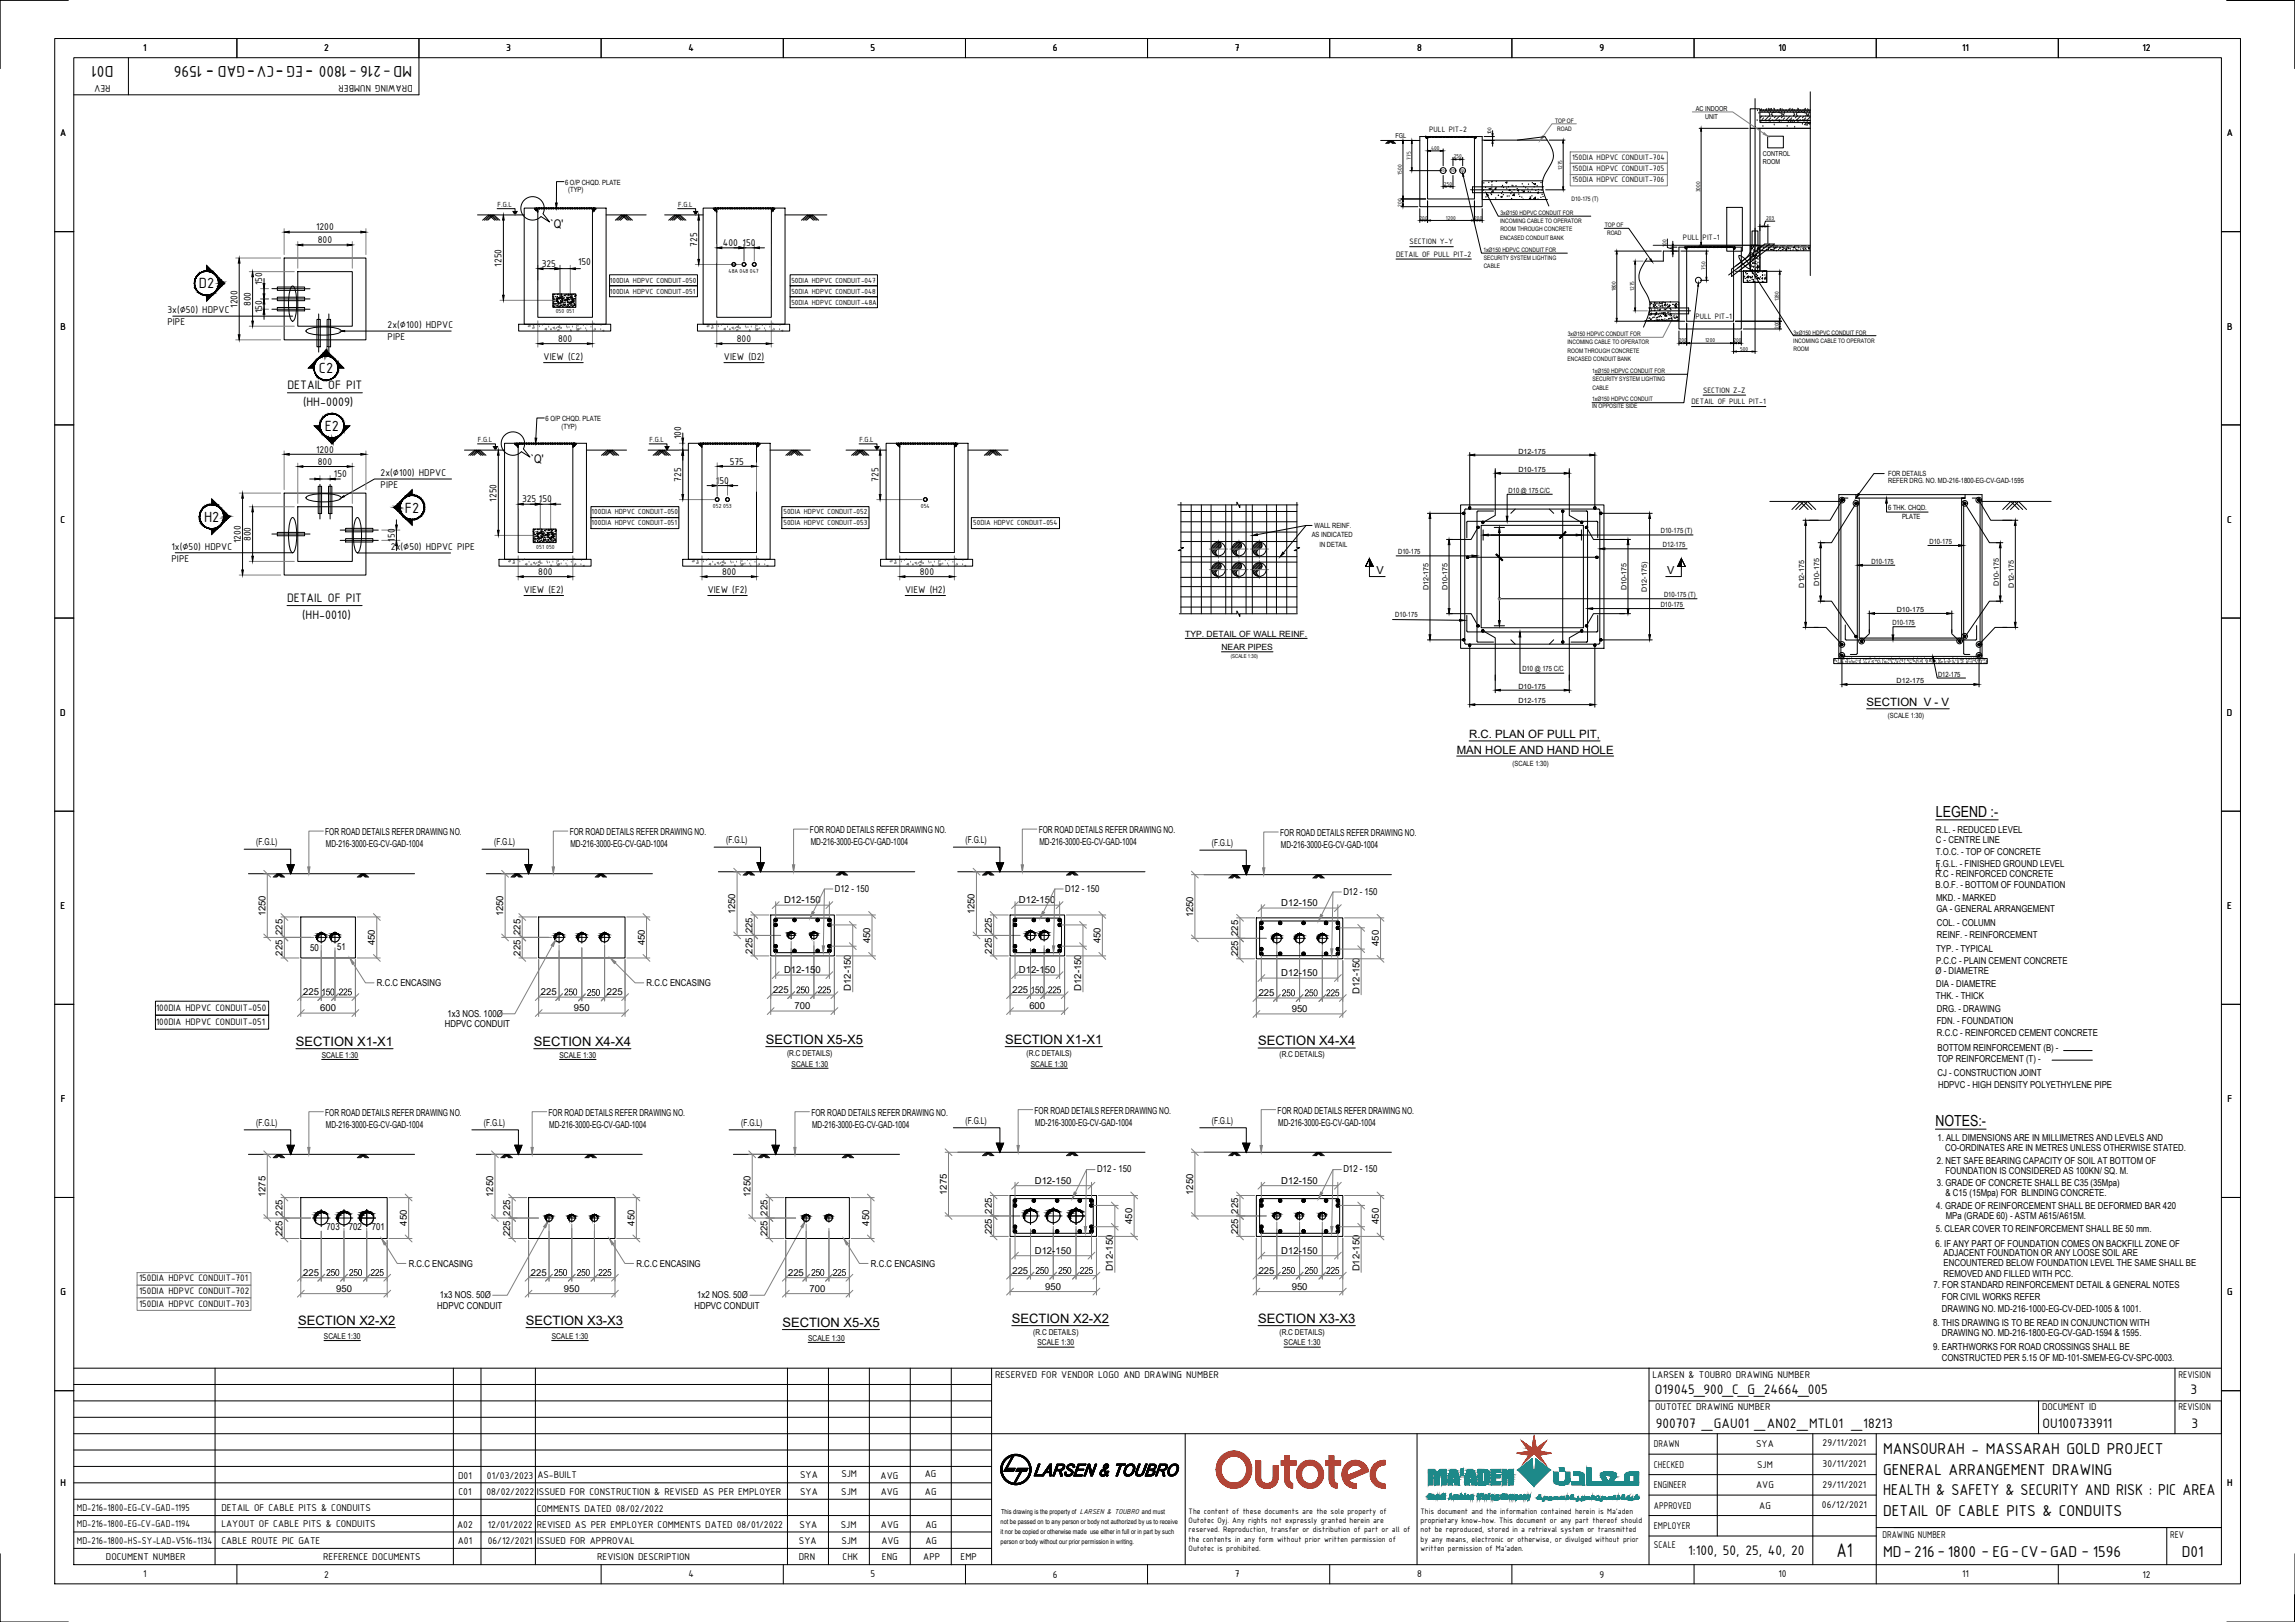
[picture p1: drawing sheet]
<svg xmlns="http://www.w3.org/2000/svg" width="841mm" height="594mm" viewBox="0 0 841 594" stroke-linecap="round" stroke-linejoin="round" font-family="sans-serif">
<defs><g id="words">
<text font-size="7.8" x="673" y="570.3">A1</text>
<g font-size="6.2">
<text x="41.6" y="24.1" transform="rotate(180 41.6 24.1)">D01</text>
<text x="78.3" y="25" transform="rotate(180 78.3 25)">-</text>
<text x="93.3" y="25" transform="rotate(180 93.3 25)">-</text>
<text x="103.9" y="25" transform="rotate(180 103.9 25)">-</text>
<text x="114.8" y="25" transform="rotate(180 114.8 25)">-</text>
<text x="151" y="24.1" transform="rotate(180 151 24.1)">MD-216 -1800 -EG -CV-GAD - 1596</text>
<text x="690.1" y="532.6">MANSOURAH - MASSARAH GOLD PROJECT</text>
<text x="690.1" y="540.1">GENERAL ARRANGEMENT DRAWING</text>
<text x="690.1" y="547.6">HEALTH &amp; SAFETY &amp; SECURITY AND RISK : PIC AREA</text>
<text x="690.1" y="555.1">DETAIL OF CABLE PITS &amp; CONDUITS</text>
<text x="690.1" y="570.1">MD-216-1800 - EG-CV-GAD - 1596</text>
<text x="799.5" y="570.1">D01</text>
</g>
<g font-size="5.8">
<text x="72.9" y="105.6">D2</text>
<text x="116.9" y="136.7">C2</text>
<text x="119" y="157.8">E2</text>
<text x="74.8" y="191.1">H2</text>
<text x="148.4" y="187.7">F2</text>
</g>
<g font-size="5.6">
<text x="709.4" y="299.1">LEGEND :-</text>
<text x="709.2" y="412.4">NOTES:-</text>
</g>
<g font-size="5.4">
<text x="606.5" y="510.6">O19045_900_C_G_24664_005</text>
<text x="802.7" y="510.6">3</text>
<text x="606.8" y="523.1">900707 _GAU01 _AN02_MTL01 _18213</text>
<text x="748.5" y="523.1">OU100733911</text>
<text x="803" y="523.1">3</text>
<text x="618.6" y="569.7">1:100, 50, 25, 40, 20</text>
</g>
<g font-size="4.8">
<text x="105.3" y="142.6">DETAIL OF PIT</text>
<text x="111.1" y="148.6">(HH-0009)</text>
<text x="105.2" y="220.6">DETAIL OF PIT</text>
<text x="110.7" y="226.6">(HH-0010)</text>
<text x="108.4" y="383.1">SECTION X1-X1</text>
<text x="195.6" y="383.1">SECTION X4-X4</text>
<text x="280.6" y="382.4">SECTION X5-X5</text>
<text x="368.3" y="382.4">SECTION X1-X1</text>
<text x="461" y="382.8">SECTION X4-X4</text>
<text x="109.2" y="485.3">SECTION X2-X2</text>
<text x="192.7" y="485.3">SECTION X3-X3</text>
<text x="286.7" y="486">SECTION X5-X5</text>
<text x="370.8" y="484.5">SECTION X2-X2</text>
<text x="461" y="484.5">SECTION X3-X3</text>
</g>
<g font-size="4.4">
<text x="201.7" y="83.5">`Q'</text>
<text x="194.5" y="169.7">`Q'</text>
</g>
<g font-size="4.2">
<text x="684.1" y="258.7">SECTION V - V</text>
<text x="538.4" y="270.5">R.C. PLAN OF PULL PIT,</text>
<text x="533.8" y="276">MAN HOLE AND HAND HOLE</text>
</g>
<g font-size="4">
<text x="504.5" y="210.1">V</text>
<text x="610.9" y="210.1">V</text>
</g>
<g font-size="3.9">
<text x="52.5" y="18.8">1</text>
<text x="118.8" y="18.9">2</text>
<text x="185.5" y="18.7">3</text>
<text x="252.3" y="18.8">4</text>
<text x="319" y="18.7">5</text>
<text x="385.9" y="18.8">6</text>
<text x="452.6" y="18.8">7</text>
<text x="519.3" y="18.8">8</text>
<text x="586.1" y="18.7">9</text>
<text x="651.7" y="18.8">10</text>
<text x="719.1" y="18.8">11</text>
<text x="785.1" y="18.9">12</text>
<text x="40.5" y="31" transform="rotate(180 40.5 31)">REV</text>
<text x="151.2" y="31" transform="rotate(180 151.2 31)">DRAWING NUMBER</text>
<text x="22" y="50">A</text>
<text x="816" y="50">A</text>
<text x="115.9" y="84.4">1200</text>
<text x="116.5" y="89.1">800</text>
<text x="255.4" y="90.4" transform="rotate(-90 255.4 90.4)">725</text>
<text x="264.9" y="90.1">400</text>
<text x="272.1" y="90.1">150</text>
<text x="183.8" y="97.6" transform="rotate(-90 183.8 97.6)">1250</text>
<text x="198.5" y="97.8">325</text>
<text x="211.8" y="97.2">150</text>
<text x="96.1" y="104.4" transform="rotate(-90 96.1 104.4)">150</text>
<text x="87" y="112.7" transform="rotate(-90 87 112.7)">1200</text>
<text x="91.9" y="112.1" transform="rotate(-90 91.9 112.1)">800</text>
<text x="61.4" y="114.8">3x(∅50) HDPVC</text>
<text x="61.4" y="119">PIPE</text>
<text x="96.1" y="114.7" transform="rotate(-90 96.1 114.7)">150</text>
<text x="22.2" y="120.7">B</text>
<text x="142.1" y="120.2">2x(∅100) HDPVC</text>
<text x="142.1" y="124.4">PIPE</text>
<text x="204.5" y="125.2">800</text>
<text x="270" y="125.2">800</text>
<text x="816.2" y="120.7">B</text>
<text x="199.2" y="131.8">VIEW (C2)</text>
<text x="265.3" y="131.8">VIEW (D2)</text>
<text x="249.6" y="161" transform="rotate(-90 249.6 161)">100</text>
<text x="115.9" y="165.8">1200</text>
<text x="116.5" y="170.2">800</text>
<text x="267.4" y="170.2">575</text>
<text x="122.4" y="174.8">150</text>
<text x="139.5" y="174.5">2x(∅100) HDPVC</text>
<text x="139.5" y="178.6">PIPE</text>
<text x="249.6" y="176.5" transform="rotate(-90 249.6 176.5)">725</text>
<text x="262.4" y="177.3">150</text>
<text x="321.9" y="176.5" transform="rotate(-90 321.9 176.5)">725</text>
<text x="182" y="183.7" transform="rotate(-90 182 183.7)">1250</text>
<text x="191.3" y="184">325</text>
<text x="197.5" y="184">150</text>
<text x="22.2" y="191.4">C</text>
<text x="816.2" y="191.4">C</text>
<text x="62.9" y="201.5">1x(∅50) HDPVC</text>
<text x="88.3" y="198.9" transform="rotate(-90 88.3 198.9)">1200</text>
<text x="91.9" y="198.2" transform="rotate(-90 91.9 198.2)">800</text>
<text x="143.3" y="201.5">2x(∅50) HDPVC PIPE</text>
<text x="144.7" y="198.4" transform="rotate(-90 144.7 198.4)">150</text>
<text x="62.9" y="205.7">PIPE</text>
<text x="197.3" y="210.6">800</text>
<text x="264.6" y="210.6">800</text>
<text x="337.1" y="210.6">800</text>
<text x="192" y="217.1">VIEW (E2)</text>
<text x="259.4" y="217.1">VIEW (F2)</text>
<text x="331.7" y="217.1">VIEW (H2)</text>
<text x="22.1" y="262.2">D</text>
<text x="816.1" y="262.2">D</text>
<text x="22.2" y="333">E</text>
<text x="816.2" y="333">E</text>
<text x="22.3" y="403.7">F</text>
<text x="816.3" y="403.7">F</text>
<text x="22.2" y="474.4">G</text>
<text x="816.2" y="474.4">G</text>
<text x="364.6" y="504.6">RESERVED FOR VENDOR LOGO AND DRAWING NUMBER</text>
<text x="605.6" y="504.6">LARSEN &amp; TOUBRO DRAWING NUMBER</text>
<text x="798.3" y="504.6">REVISION</text>
<text x="606.5" y="516.6">OUTOTEC DRAWING NUMBER</text>
<text x="748.3" y="516.6">DOCUMENT ID</text>
<text x="798.3" y="516.6">REVISION</text>
<text x="606.1" y="530.1">DRAWN</text>
<text x="643.5" y="530">SYA</text>
<text x="667.9" y="529.7">29/11/2021</text>
<text x="606.1" y="537.6">CHECKED</text>
<text x="643.9" y="537.6">SJM</text>
<text x="667.9" y="537.4">30/11/2021</text>
<text x="22.2" y="544.2">H</text>
<text x="167.9" y="541.6">D01</text>
<text x="178.5" y="541.6">01/03/2023</text>
<text x="196.9" y="541.3">AS-BUILT</text>
<text x="293.2" y="541.5">SYA</text>
<text x="308.3" y="541.1">SJM</text>
<text x="322.7" y="541.6">AVG</text>
<text x="338.9" y="541">AG</text>
<text x="606.1" y="545.1">ENGINEER</text>
<text x="643.5" y="545">AVG</text>
<text x="667.9" y="544.8">29/11/2021</text>
<text x="816.2" y="544.2">H</text>
<text x="168" y="547.6">C01</text>
<text x="178.3" y="547.6">08/02/2022</text>
<text x="196.8" y="547.6">ISSUED FOR CONSTRUCTION &amp; REVISED AS PER EMPLOYER</text>
<text x="293.2" y="547.6">SYA</text>
<text x="308.3" y="547.6">SJM</text>
<text x="322.7" y="547.6">AVG</text>
<text x="338.9" y="547.6">AG</text>
<text x="28.2" y="553.4">MD-216-1800-EG-CV-GAD-1195</text>
<text x="81.1" y="553.4">DETAIL OF CABLE PITS &amp; CONDUITS</text>
<text x="196.7" y="553.6">COMMENTS DATED 08/02/2022</text>
<text x="606.1" y="552.6">APPROVED</text>
<text x="644.7" y="552.6">AG</text>
<text x="667.7" y="552.5">06/12/2021</text>
<text x="28.2" y="559.4">MD-216-1800-EG-CV-GAD-1194</text>
<text x="81.1" y="559.4">LAYOUT OF CABLE PITS &amp; CONDUITS</text>
<text x="167.5" y="559.6">A02</text>
<text x="178.7" y="559.6">12/01/2022</text>
<text x="196.7" y="559.6">REVISED AS PER EMPLOYER COMMENTS DATED 08/01/2022</text>
<text x="293" y="559.6">SYA</text>
<text x="308.1" y="559.6">SJM</text>
<text x="322.8" y="559.6">AVG</text>
<text x="339.2" y="559.6">AG</text>
<text x="606.1" y="560.1">EMPLOYER</text>
<text x="689.8" y="563.2">DRAWING NUMBER</text>
<text x="795.3" y="563.2">REV</text>
<text x="28.2" y="565.3">MD-216-1800-HS-SY-LAD-V516-1134</text>
<text x="81.1" y="565.3">CABLE ROUTE PIC GATE</text>
<text x="167.8" y="565.6">A01</text>
<text x="178.7" y="565.6">06/12/2021</text>
<text x="196.9" y="565.6">ISSUED FOR APPROVAL</text>
<text x="292.8" y="565.6">SYA</text>
<text x="308.3" y="565.6">SJM</text>
<text x="323" y="565.6">AVG</text>
<text x="339.1" y="565.6">AG</text>
<text x="606.1" y="567">SCALE</text>
<text x="38.8" y="571.3">DOCUMENT NUMBER</text>
<text x="118.4" y="571.3">REFERENCE DOCUMENTS</text>
<text x="218.8" y="571.3">REVISION DESCRIPTION</text>
<text x="292.7" y="571.3">DRN</text>
<text x="308.8" y="571.3">CHK</text>
<text x="323.2" y="571.3">ENG</text>
<text x="338.4" y="571.3">APP</text>
<text x="352" y="571.3">EMP</text>
<text x="52.5" y="577.7">1</text>
<text x="118.8" y="577.8">2</text>
<text x="252.3" y="577.7">4</text>
<text x="319" y="577.7">5</text>
<text x="385.9" y="577.8">6</text>
<text x="452.6" y="577.7">7</text>
<text x="519.3" y="577.7">8</text>
<text x="586.1" y="577.9">9</text>
<text x="651.7" y="577.7">10</text>
<text x="719.1" y="577.7">11</text>
<text x="785.1" y="577.8">12</text>
</g>
<g font-size="3.7">
<text x="57.2" y="370.4">100DIA HDPVC CONDUIT-050</text>
<text x="57.2" y="375.5">100DIA HDPVC CONDUIT-051</text>
<text x="51" y="473.9">150DIA HDPVC CONDUIT-702</text>
<text x="51" y="469.3">150DIA HDPVC CONDUIT-701</text>
<text x="51" y="478.6">150DIA HDPVC CONDUIT-703</text>
</g>
<g font-size="3.5">
<text x="119.2" y="305.9">FOR ROAD DETAILS REFER DRAWING NO.</text>
<text x="208.8" y="305.9">FOR ROAD DETAILS REFER DRAWING NO.</text>
<text x="296.8" y="305.2">FOR ROAD DETAILS REFER DRAWING NO.</text>
<text x="380.6" y="305.2">FOR ROAD DETAILS REFER DRAWING NO.</text>
<text x="709.5" y="305">R.L. - REDUCED LEVEL</text>
<text x="93.9" y="309.6">(F.G.L)</text>
<text x="119.5" y="310.3">MD-216-3000-EG-CV-GAD-1004</text>
<text x="181.1" y="309.6">(F.G.L)</text>
<text x="209" y="310.3">MD-216-3000-EG-CV-GAD-1004</text>
<text x="266.1" y="308.9">(F.G.L)</text>
<text x="297.1" y="309.6">MD-216-3000-EG-CV-GAD-1004</text>
<text x="353.9" y="308.9">(F.G.L)</text>
<text x="380.9" y="309.6">MD-216-3000-EG-CV-GAD-1004</text>
<text x="444.1" y="309.9">(F.G.L)</text>
<text x="469.1" y="306.3">FOR ROAD DETAILS REFER DRAWING NO.</text>
<text x="469.4" y="310.7">MD-216-3000-EG-CV-GAD-1004</text>
<text x="709.4" y="308.9">C - CENTRE LINE</text>
<text x="709.4" y="313.2">T.O.C. - TOP OF CONCRETE</text>
<text x="709.5" y="317.4">F.G.L. - FINISHED GROUND LEVEL</text>
<text x="709.2" y="321.1">R.C - REINFORCED CONCRETE</text>
<text x="710.1" y="318.9">L</text>
<text x="306" y="326.7">D12 - 150</text>
<text x="390.3" y="326.7">D12 - 150</text>
<text x="492.3" y="327.7">D12 - 150</text>
<text x="709.3" y="325.4">B.O.F. - BOTTOM OF FOUNDATION</text>
<text x="709.5" y="329.8">MKD. - MARKED</text>
<text x="97.3" y="335.7" transform="rotate(-90 97.3 335.7)">1250</text>
<text x="184.4" y="335.7" transform="rotate(-90 184.4 335.7)">1250</text>
<text x="269.4" y="334.9" transform="rotate(-90 269.4 334.9)">1250</text>
<text x="287.3" y="330.8">D12-150</text>
<text x="357.2" y="334.9" transform="rotate(-90 357.2 334.9)">1250</text>
<text x="373.4" y="330.8">D12-150</text>
<text x="469.5" y="331.9">D12-150</text>
<text x="709.6" y="334.2">GA - GENERAL ARRANGEMENT</text>
<text x="275.7" y="341.8" transform="rotate(-90 275.7 341.8)">225</text>
<text x="363.5" y="341.8" transform="rotate(-90 363.5 341.8)">225</text>
<text x="437.2" y="336" transform="rotate(-90 437.2 336)">1250</text>
<text x="709.8" y="339.1">COL. - COLUMN</text>
<text x="103.6" y="342.5" transform="rotate(-90 103.6 342.5)">225</text>
<text x="137.4" y="346.2" transform="rotate(-90 137.4 346.2)">450</text>
<text x="190.7" y="342.5" transform="rotate(-90 190.7 342.5)">225</text>
<text x="236.2" y="346.2" transform="rotate(-90 236.2 346.2)">450</text>
<text x="318.9" y="345.5" transform="rotate(-90 318.9 345.5)">450</text>
<text x="403.3" y="345.5" transform="rotate(-90 403.3 345.5)">450</text>
<text x="453.7" y="342.8" transform="rotate(-90 453.7 342.8)">225</text>
<text x="505.2" y="346.5" transform="rotate(-90 505.2 346.5)">450</text>
<text x="709.8" y="343.7">REINF. - REINFORCEMENT</text>
<text x="103.6" y="350" transform="rotate(-90 103.6 350)">225</text>
<text x="113.6" y="348.2">50</text>
<text x="123.5" y="348.1">51</text>
<text x="190.7" y="350" transform="rotate(-90 190.7 350)">225</text>
<text x="275.7" y="349.3" transform="rotate(-90 275.7 349.3)">225</text>
<text x="363.5" y="349.3" transform="rotate(-90 363.5 349.3)">225</text>
<text x="453.7" y="350.3" transform="rotate(-90 453.7 350.3)">225</text>
<text x="709.5" y="353">P.C.C - PLAIN CEMENT CONCRETE</text>
<text x="709.5" y="348.8">TYP. - TYPICAL</text>
<text x="287.3" y="356.5">D12-150</text>
<text x="373.4" y="356.5">D12-150</text>
<text x="469.5" y="357.6">D12-150</text>
<text x="709.3" y="356.7">Ø - DIAMETRE</text>
<text x="111.1" y="364.5">225</text>
<text x="117.7" y="364.5">150</text>
<text x="124.1" y="364.5">225</text>
<text x="138.1" y="361.2">R.C.C ENCASING</text>
<text x="198.2" y="364.5">225</text>
<text x="206.7" y="364.5">250</text>
<text x="215" y="364.8">250</text>
<text x="222.4" y="364.5">225</text>
<text x="237" y="361.2">R.C.C ENCASING</text>
<text x="283.3" y="363.8">225</text>
<text x="291.7" y="363.8">250</text>
<text x="299.6" y="363.8">225</text>
<text x="311.8" y="362.9" transform="rotate(-90 311.8 362.9)">D12-150</text>
<text x="371" y="363.8">225</text>
<text x="377.6" y="363.8">150</text>
<text x="384" y="363.8">225</text>
<text x="396.2" y="362.9" transform="rotate(-90 396.2 362.9)">D12-150</text>
<text x="461.2" y="364.9">225</text>
<text x="469.7" y="364.9">250</text>
<text x="478" y="364.9">250</text>
<text x="485.9" y="364.9">225</text>
<text x="498.2" y="364" transform="rotate(-90 498.2 364)">D12-150</text>
<text x="709.5" y="365.7">THK. - THICK</text>
<text x="709.5" y="361.6">DIA - DIAMETRE</text>
<text x="117.3" y="370.4">600</text>
<text x="210.3" y="370.4">950</text>
<text x="291.2" y="369.6">700</text>
<text x="377.2" y="369.6">600</text>
<text x="473.4" y="370.7">950</text>
<text x="709.7" y="370.6">DRG. - DRAWING</text>
<text x="163" y="376.3">HDPVC CONDUIT</text>
<text x="164" y="372.5">1x3 NOS. 100Ø</text>
<text x="709.7" y="375.1">FDN. - FOUNDATION</text>
<text x="709.8" y="379.6">R.C.C - REINFORCED CEMENT CONCRETE</text>
<text x="710" y="385">BOTTOM REINFORCEMENT (B) -</text>
<text x="710" y="389.1">TOP REINFORCEMENT (T) -</text>
<text x="710" y="394.1">CJ - CONSTRUCTION JOINT</text>
<text x="710.2" y="398.5">HDPVC - HIGH DENSITY POLYETHYLENE PIPE</text>
<text x="379.1" y="407.9">FOR ROAD DETAILS REFER DRAWING NO.</text>
<text x="468.2" y="407.9">FOR ROAD DETAILS REFER DRAWING NO.</text>
<text x="93.9" y="412.4">(F.G.L)</text>
<text x="119.2" y="408.7">FOR ROAD DETAILS REFER DRAWING NO.</text>
<text x="119.5" y="413.1">MD-216-3000-EG-CV-GAD-1004</text>
<text x="177.4" y="412.4">(F.G.L)</text>
<text x="201" y="408.7">FOR ROAD DETAILS REFER DRAWING NO.</text>
<text x="201.3" y="413.1">MD-216-3000-EG-CV-GAD-1004</text>
<text x="271.6" y="412.4">(F.G.L)</text>
<text x="297.3" y="408.7">FOR ROAD DETAILS REFER DRAWING NO.</text>
<text x="297.6" y="413.1">MD-216-3000-EG-CV-GAD-1004</text>
<text x="353.9" y="411.6">(F.G.L)</text>
<text x="379.4" y="412.3">MD-216-3000-EG-CV-GAD-1004</text>
<text x="444.1" y="411.6">(F.G.L)</text>
<text x="468.4" y="412.3">MD-216-3000-EG-CV-GAD-1004</text>
<text x="710" y="417.9">1. ALL DIMENSIONS ARE IN MILLIMETRES AND LEVELS AND</text>
<text x="712.8" y="421.7">CO-ORDINATES ARE IN METRES UNLESS OTHERWISE STATED.</text>
<text x="402" y="429.4">D12 - 150</text>
<text x="492.3" y="429.4">D12 - 150</text>
<text x="709.8" y="426.2">2. NET SAFE BEARING CAPACITY OF SOIL AT BOTTOM OF</text>
<text x="713" y="429.9">FOUNDATION IS CONSIDERED AS 100KN/ SQ. M.</text>
<text x="346.9" y="437.7" transform="rotate(-90 346.9 437.7)">1275</text>
<text x="379.2" y="433.6">D12-150</text>
<text x="437.2" y="437.7" transform="rotate(-90 437.2 437.7)">1250</text>
<text x="469.5" y="433.6">D12-150</text>
<text x="709.8" y="434.3">3. GRADE OF CONCRETE SHALL BE C35 (35Mpa)</text>
<text x="713" y="438">&amp; C15 (15Mpa) FOR BLINDING CONCRETE.</text>
<text x="97.3" y="438.5" transform="rotate(-90 97.3 438.5)">1275</text>
<text x="180.7" y="438.4" transform="rotate(-90 180.7 438.4)">1250</text>
<text x="275" y="438.4" transform="rotate(-90 275 438.4)">1250</text>
<text x="709.6" y="442.9">4. GRADE OF REINFORCEMENT SHALL BE DEFORMED BAR 420</text>
<text x="103.6" y="445.3" transform="rotate(-90 103.6 445.3)">225</text>
<text x="149.1" y="449" transform="rotate(-90 149.1 449)">450</text>
<text x="187" y="445.3" transform="rotate(-90 187 445.3)">225</text>
<text x="232.5" y="449" transform="rotate(-90 232.5 449)">450</text>
<text x="281.2" y="445.3" transform="rotate(-90 281.2 445.3)">225</text>
<text x="318.5" y="449" transform="rotate(-90 318.5 449)">450</text>
<text x="363.5" y="444.5" transform="rotate(-90 363.5 444.5)">225</text>
<text x="414.9" y="448.2" transform="rotate(-90 414.9 448.2)">450</text>
<text x="453.7" y="444.5" transform="rotate(-90 453.7 444.5)">225</text>
<text x="505.2" y="448.2" transform="rotate(-90 505.2 448.2)">450</text>
<text x="713" y="446.3">MPa (GRADE 60) - ASTM A615/A615M.</text>
<text x="103.6" y="452.8" transform="rotate(-90 103.6 452.8)">225</text>
<text x="119.7" y="450.6">703</text>
<text x="127.8" y="450.4">702</text>
<text x="136.2" y="450.6">701</text>
<text x="187" y="452.8" transform="rotate(-90 187 452.8)">225</text>
<text x="281.2" y="452.8" transform="rotate(-90 281.2 452.8)">225</text>
<text x="363.5" y="452" transform="rotate(-90 363.5 452)">225</text>
<text x="453.7" y="452" transform="rotate(-90 453.7 452)">225</text>
<text x="709.4" y="451.4">5. CLEAR COVER TO REINFORCEMENT SHALL BE 50 mm.</text>
<text x="379.2" y="459.2">D12-150</text>
<text x="469.5" y="459.2">D12-150</text>
<text x="709.3" y="456.6">6. IF ANY PART OF FOUNDATION COMES ON BACKFILL ZONE OF</text>
<text x="712.2" y="460.2">ADJACENT FOUNDATION OR ANY LOOSE SOIL ARE</text>
<text x="111.1" y="467.3">225</text>
<text x="119.5" y="467.3">250</text>
<text x="127.8" y="467.3">250</text>
<text x="135.7" y="467.3">225</text>
<text x="149.8" y="463.9">R.C.C ENCASING</text>
<text x="194.5" y="467.3">225</text>
<text x="203" y="467.3">250</text>
<text x="211.3" y="467.3">250</text>
<text x="219.2" y="467.3">225</text>
<text x="233.2" y="463.9">R.C.C ENCASING</text>
<text x="288.8" y="467.3">225</text>
<text x="297.2" y="467.3">250</text>
<text x="305.1" y="467.3">225</text>
<text x="319.2" y="463.9">R.C.C ENCASING</text>
<text x="371" y="466.6">225</text>
<text x="379.4" y="466.6">250</text>
<text x="387.8" y="466.6">250</text>
<text x="395.7" y="466.6">225</text>
<text x="407.9" y="465.7" transform="rotate(-90 407.9 465.7)">D12-150</text>
<text x="461.2" y="466.6">225</text>
<text x="469.7" y="466.6">250</text>
<text x="478" y="466.6">250</text>
<text x="485.9" y="466.6">225</text>
<text x="498.2" y="465.7" transform="rotate(-90 498.2 465.7)">D12-150</text>
<text x="712.2" y="467.5">REMOVED AND FILLED WITH PCC.</text>
<text x="712.2" y="463.8">ENCOUNTERED BELOW FOUNDATION LEVEL THE SAME SHALL BE</text>
<text x="123.2" y="473.1">950</text>
<text x="206.6" y="473.1">950</text>
<text x="296.7" y="473.1">700</text>
<text x="383.1" y="472.4">950</text>
<text x="473.4" y="472.4">950</text>
<text x="708.6" y="471.8">7. FOR STANDARD REINFORCEMENT DETAIL &amp; GENERAL NOTES</text>
<text x="160.2" y="479.4">HDPVC CONDUIT</text>
<text x="161.2" y="475.6">1x3 NOS. 50Ø</text>
<text x="254.5" y="479.4">HDPVC CONDUIT</text>
<text x="255.5" y="475.6">1x2 NOS. 50Ø</text>
<text x="711.6" y="476.3">FOR CIVIL WORKS REFER</text>
<text x="708.4" y="485.5">8. THIS DRAWING IS TO BE READ IN CONJUNCTION WITH</text>
<text x="711.7" y="480.6">DRAWING NO. MD-216-1000-EG-CV-DED-1005 &amp; 1001.</text>
<text x="711.6" y="489.4">DRAWING NO. MD-216-1800-EG-CV-GAD-1594 &amp; 1595.</text>
<text x="708.4" y="494.5">9. EARTHWORKS FOR ROAD CROSSINGS SHALL BE</text>
<text x="711.6" y="498.3">CONSTRUCTED PER 5.15 OF MD-101-SMEM-EG-CV-SPC-0003.</text>
</g>
<g font-size="3.1">
<text x="523.7" y="48.2">PULL PIT-2</text>
<text x="576.1" y="58.6">150DIA HDPVC CONDUIT-704</text>
<text x="576.1" y="62.7">150DIA HDPVC CONDUIT-705</text>
<text x="576.1" y="66.8">150DIA HDPVC CONDUIT-706</text>
<text x="516.6" y="89.5">SECTION Y-Y</text>
<text x="616.7" y="87.9">PULL PIT-1</text>
<text x="511.6" y="94.1">DETAIL OF PULL PIT-2</text>
<text x="621.3" y="116.7">PULL PIT-1</text>
<text x="624.1" y="143.9">SECTION Z-Z</text>
<text x="619.9" y="148.1">DETAIL OF PULL PIT-1</text>
<text x="434.3" y="233.1">TYP. DETAIL OF WALL REINF.</text>
<text x="447.6" y="238.1">NEAR PIPES</text>
<text x="435.6" y="554.6">The content of these documents are the sole property of</text>
<text x="435.6" y="557.9">Outotec Oyj. Any rights not expressly granted herein are</text>
<text x="520.6" y="554.6">This document and the information contained herein is Ma'aden</text>
<text x="520.6" y="557.9">proprietary know-how. This document or any part thereof should</text>
<text x="435.6" y="561.3">reserved. Reproduction, transfer or distribution of part or all of</text>
<text x="520.6" y="561.3">not be reproduced, stored in a retrieval system or transmitted</text>
<text x="435.6" y="564.6">the contents in any form without prior written permission of</text>
<text x="435.6" y="567.9">Outotec is prohibited.</text>
<text x="520.6" y="564.6">by any means, electronic or otherwise, or divulged without prior</text>
<text x="520.6" y="567.9">written permission of Ma'aden.</text>
</g>
<g font-size="3">
<text x="117.9" y="387.4">SCALE 1:30</text>
<text x="205" y="387.4">SCALE 1:30</text>
<text x="288.4" y="386.8">(R.C DETAILS)</text>
<text x="376.2" y="386.8">(R.C DETAILS)</text>
<text x="468.9" y="387.2">(R.C DETAILS)</text>
<text x="290.1" y="390.6">SCALE 1:30</text>
<text x="377.8" y="390.6">SCALE 1:30</text>
<text x="118.7" y="490.4">SCALE 1:30</text>
<text x="202.2" y="490.4">SCALE 1:30</text>
<text x="296.1" y="491.1">SCALE 1:30</text>
<text x="378.6" y="488.9">(R.C DETAILS)</text>
<text x="468.9" y="488.9">(R.C DETAILS)</text>
<text x="380.2" y="492.8">SCALE 1:30</text>
<text x="470.5" y="492.8">SCALE 1:30</text>
</g>
<g font-size="2.9">
<text x="182.4" y="75.9">F.G.L</text>
<text x="248.6" y="75.9">F.G.L</text>
<text x="223.5" y="103.5">100DIA HDPVC CONDUIT-050</text>
<text x="223.5" y="107.5">100DIA HDPVC CONDUIT-051</text>
<text x="290" y="103.5">50DIA HDPVC CONDUIT-047</text>
<text x="290" y="107.5">50DIA HDPVC CONDUIT-048</text>
<text x="290" y="111.6">50DIA HDPVC CONDUIT-48A</text>
<text x="175.2" y="162.1">F.G.L</text>
<text x="238.1" y="162.1">F.G.L</text>
<text x="315" y="162.1">F.G.L</text>
<text x="216.8" y="188.4">100DIA HDPVC CONDUIT-050</text>
<text x="287.1" y="188.4">50DIA HDPVC CONDUIT-052</text>
<text x="216.8" y="192.5">100DIA HDPVC CONDUIT-051</text>
<text x="287.1" y="192.5">50DIA HDPVC CONDUIT-053</text>
<text x="356.6" y="192.5">50DIA HDPVC CONDUIT-054</text>
</g>
<g font-size="2.6">
<text x="207.1" y="67.6">6 O/P CHQD. PLATE</text>
<text x="208.2" y="70.4">(TYP)</text>
<text x="199.9" y="154.1">6 O/P CHQD. PLATE</text>
<text x="205.8" y="157">(TYP)</text>
<text x="556.5" y="166.2">D12-175</text>
<text x="556.5" y="172.8">D10-175</text>
<text x="691.9" y="174.3">FOR DETAILS</text>
<text x="691.9" y="177">REFER DRG. NO. MD-216-1800-EG-CV-GAD-1595</text>
<text x="552.8" y="180.4">D10 @ 175 C/C</text>
<text x="691.9" y="186.9">6 THK. CHQD.</text>
<text x="697" y="190">PLATE</text>
<text x="480.7" y="196.5">AS INDICATED</text>
<text x="481.7" y="193.5">WALL REINF.</text>
<text x="608.6" y="195.2">D10-175 (T)</text>
<text x="483.5" y="200.2">IN DETAIL</text>
<text x="512.3" y="202.9">D10-175</text>
<text x="609.4" y="200.3">D12-175</text>
<text x="707.1" y="199.2">D10-175</text>
<text x="685.8" y="206.4">D10-175</text>
<text x="661.2" y="215.2" transform="rotate(-90 661.2 215.2)">D12-175</text>
<text x="666.7" y="214.6" transform="rotate(-90 666.7 214.6)">D10-175</text>
<text x="732.5" y="214.6" transform="rotate(-90 732.5 214.6)">D10-175</text>
<text x="738" y="215.2" transform="rotate(-90 738 215.2)">D12-175</text>
<text x="523.5" y="216.3" transform="rotate(-90 523.5 216.3)">D12-175</text>
<text x="530.5" y="216.3" transform="rotate(-90 530.5 216.3)">D10-175</text>
<text x="596.1" y="216.3" transform="rotate(-90 596.1 216.3)">D10-175</text>
<text x="603.5" y="216.7" transform="rotate(-90 603.5 216.7)">D12-175)</text>
<text x="609.8" y="218.6">D10-175 (T)</text>
<text x="511.3" y="226">D10-175</text>
<text x="608.6" y="222.2">D10-175</text>
<text x="695.1" y="224.2">D10-175</text>
<text x="693.5" y="229">D10-175</text>
<text x="557.9" y="245.9">D10 @ 175 C/C</text>
<text x="695" y="250.2">D12-175</text>
<text x="710.2" y="247.8">D12-175</text>
<text x="556.5" y="252.3">D10-175</text>
<text x="556.5" y="257.6">D12-175</text>
<text x="691.8" y="263">(SCALE 1:30)</text>
<text x="554.3" y="280.5">(SCALE 1:30)</text>
</g>
<g font-size="2.5">
<text x="621.5" y="40.5">AC INDOOR</text>
<text x="624.8" y="43.5">UNIT</text>
<text x="511.4" y="50.5">FGL</text>
<text x="646" y="57.1">CONTROL</text>
<text x="646" y="60.1">ROOM</text>
<text x="366.8" y="554.5">This drawing is the property of LARSEN &amp; TOUBRO and must</text>
<text x="366.7" y="558.1">not be passed on to any person or body not authorized by us to receive</text>
<text x="366.7" y="561.8">it nor be copied or otherwise made use either in full or in part by such</text>
<text x="366.7" y="565.4">person or body without our prior permission in writing.</text>
</g>
<g font-size="2.3">
<text x="266.9" y="99.9">48A 048</text>
<text x="274.8" y="99.9">047</text>
<text x="203.7" y="114.8">050</text>
<text x="207.5" y="114.8">051</text>
<text x="261.3" y="186.1">052</text>
<text x="265" y="186.1">053</text>
<text x="337.5" y="186.1">054</text>
<text x="196.5" y="201.1">051</text>
<text x="200.1" y="201.1">050</text>
</g>
<g font-size="2.2">
<text x="569.9" y="44.9">TOP OF</text>
<text x="570.7" y="47.9">ROAD</text>
<text x="546.6" y="49.2" transform="rotate(-90 546.6 49.2)">100</text>
<text x="517" y="58.5" transform="rotate(-90 517 58.5)">775</text>
<text x="524.5" y="54.9">400</text>
<text x="532.8" y="58">250</text>
<text x="513.7" y="64" transform="rotate(-90 513.7 64)">1500</text>
<text x="572.5" y="62.2" transform="rotate(-90 572.5 62.2)">1275</text>
<text x="529.2" y="68">250</text>
<text x="623" y="70.4" transform="rotate(-90 623 70.4)">3000</text>
<text x="513.7" y="75.8" transform="rotate(-90 513.7 75.8)">200</text>
<text x="575.9" y="73.5">D10-175 (T)</text>
<text x="520.2" y="80.4">200</text>
<text x="529.9" y="80.4">1200</text>
<text x="540.2" y="80.4">200</text>
<text x="549.8" y="81.8">INCOMING CABLE TO OPERATOR</text>
<text x="549.9" y="78.8">3xØ150 HDPVC CONDUIT FOR</text>
<text x="588.1" y="83.2">TOP OF</text>
<text x="647.2" y="80.6">203</text>
<text x="549.8" y="87.8">ENCASED CONDUIT BANK</text>
<text x="549.8" y="84.8">ROOM THROUGH CONCRETE</text>
<text x="588.9" y="86.2">ROAD</text>
<text x="543.6" y="92.3">1xØ150 HDPVC CONDUIT FOR</text>
<text x="543.7" y="95.3">SECURITY SYSTEM LIGHTING</text>
<text x="610.7" y="90.4" transform="rotate(-90 610.7 90.4)">100</text>
<text x="543.7" y="98.3">CABLE</text>
<text x="625" y="98.8" transform="rotate(-90 625 98.8)">750</text>
<text x="592.1" y="106.7" transform="rotate(-90 592.1 106.7)">1800</text>
<text x="598.8" y="106.6" transform="rotate(-90 598.8 106.6)">1275</text>
<text x="651.8" y="110.4" transform="rotate(-90 651.8 110.4)">1280</text>
<text x="574.5" y="123.1">3xØ150 HDPVC CONDUIT FOR</text>
<text x="615.2" y="125.3">200</text>
<text x="624.8" y="125.3">1200</text>
<text x="635.2" y="125.3">200</text>
<text x="651.8" y="120.6" transform="rotate(-90 651.8 120.6)">200</text>
<text x="657.2" y="125.5">INCOMING CABLE TO OPERATOR</text>
<text x="657.3" y="122.5">3xØ150 HDPVC CONDUIT FOR</text>
<text x="574.4" y="126.1">INCOMING CABLE TO OPERATOR</text>
<text x="574.4" y="129.1">ROOM THROUGH CONCRETE</text>
<text x="637.7" y="128.4">500</text>
<text x="657.2" y="128.5">ROOM</text>
<text x="574.4" y="132.1">ENCASED CONDUIT BANK</text>
<text x="583.5" y="136.7">1xØ150 HDPVC CONDUIT FOR</text>
<text x="583.6" y="139.7">SECURITY SYSTEM LIGHTING</text>
<text x="583.6" y="142.7">CABLE</text>
<text x="583.5" y="146.9">1xØ150 HDPVC CONDUIT</text>
<text x="583.5" y="149.6">IN OPPOSITE SIDE</text>
</g>
<text font-size="2" x="451" y="241.1">(SCALE 1:30)</text>
<g font-size="1.7">
<text x="527.8" y="63.1">704</text>
<text x="531.5" y="63.1">705</text>
<text x="534.7" y="63.1">706</text>
</g>
</g></defs>
<!-- layer: BURIED CABLE TXT -->
<path d="M188 77.4h1.5l-.7 1.3zM254.2 77.4h1.5l-.8 1.3zM180.8 163.5h1.5l-.7 1.4zM243.7 163.5h1.5l-.8 1.4zM320.6 163.5h1.5l-.7 1.4z" fill="#000" stroke="#000" stroke-width=".37"/>
<g fill="none" stroke="#000" stroke-width=".37">
<path d="M175 78.7h17.1M182.2 76.4h6.6v1M222.1 78.7h14.7M243.6 78.7h14.1M248.4 76.4h6.5v1M287.7 78.7h15.3M170.2 164.9h14.7M175 162.6h6.6v.9M214.9 164.9h14.7M237.5 164.9h14.8M237.9 162.6h6.5v.9M282.2 164.9h14.8"/>
<path d="M310 164.9h14.7M314.8 162.6h6.6v.9M354.7 164.9h14.7"/>
</g>
<!-- layer: TEXT -->
<path d="M199.2 132.8h14.5M265.3 132.8h14.7M105.3 143.9h27.5M192 218.1h14.5M259.4 218.1h14.4M331.7 218.1h14.8M105.2 221.8h27.5" fill="none" stroke="#000" stroke-width=".37"/>
<!-- layer: Dimensions -->
<g fill="none" stroke="#808080" stroke-width=".37">
<path d="M183.2 78.7h6.1M254.8 78.7h1M86.4 94.5h16.5M91.3 99.5h16.6M104.1 83.7v9.5M109.1 88.5v9.7M129.1 88.5v9.7M134.1 83.7v9.5M197.1 97.2v5.3M205.2 97.2v11.5M209 97.2v11.5M254.8 96.9h16.6"/>
<path d="M262.7 89.5v6.7M272.7 89.5v6.1M276.4 89.5v6.1M598.5 95.6h3.6M91.3 119.5h16.6M95.5 113.3h2.9M95.5 109.5h2.9M95.5 105.7h2.9M183.2 110h20.8M197.1 117.5v9.6M217.1 117.5v9.6M262.7 117.5v9.6"/>
<path d="M282.6 117.5v9.6M598.5 113.8h5.2M613.2 116.1l-3.8 7.4h-33.9M86.4 124.5h16.5M104.1 165.2v14.1M109.1 169.6v14.8M117.2 174.2v1.9M121 174.2v1.9M129.1 169.6v14.8M134.1 165.2v14.1M181.3 164.9h1.7M248.9 164.9h1.1"/>
<path d="M248.9 162.4h2.1M262.8 169.5v12.3M266.6 176.6v4.8M277.2 169.5v10.5M321.3 164.9h1.3M87.7 180.6h15.2M91.3 185.6h16.6M139.9 194.2h6.6M139.9 197.9h6.6M181.3 196.1h15.5M189.9 183.4v2.7M198 183.4v10.4"/>
<path d="M201.8 183.4v10.4M248.9 183h12.7M321.3 183h16.5M87.7 210.6h15.2M91.3 205.6h16.6M189.9 203.6v8.8M209.9 203.6v8.8M257.2 203.6v8.8M277.2 203.6v8.8M329.7 203.6v8.8M349.7 203.6v8.8"/>
</g>
<g fill="none" stroke="#000" stroke-width=".37">
<path d="M513.4 51.4h3.1M514.1 52.5v19.3M516.7 51.4h2.2M517.4 52.5v8.9M523.1 54.5v1.4M524.2 55.3h3.6M528.9 54.5v6.2M532.5 57.6v3.1M533.5 58.3h1.5M536 57.6v3.1M543.9 50h3.8M543.9 51.4h3.8"/>
<path d="M547 47.9v1.1M547 50v1.4M547 52.5v1.1M567.7 51.3h5.8M572.8 52.4v16M622.7 47h18M623.4 48.1v40.7M206.7 66.5h-2.8v7.9M513.4 72.9h9.1M513.4 75.7h6.2M514.1 73.9v.7M516.7 62.5h11.5"/>
<path d="M520.3 76.4v5.1M523.1 73.6v7.9M528.9 64.3v4.8M530 68.3h1.4M532.5 64.3v4.8M536.3 64.6l6.6 28.1h31.5M540.3 73.6v7.9M543.2 76.4v5.1M545.2 71.7l3.8 7.5h34M566.4 69.5h7.1M87.7 96.4v26.2M106 85h26.2"/>
<path d="M111 89.7h16.2M184.5 80.6v27.5M199 98.4h4.4M205.2 98.4h3.8M210.8 98.4h1.9M256.1 80.6v14.4M264.5 90.8h6.3M272.7 90.8h3.7M278.3 90.8h1.8M521.4 80.7h.7M524.2 80.7h15M541.4 80.7h.7"/>
<path d="M587.9 83.6h8.9l8 11.3M591.8 92h17M592.5 93v23.6M599.2 96.7v16.1M603.5 94.7a12.2 12.2 0 0 0-2.9 6.6 11.2 11.2 0 0 0 2.8 6.4 9.7 9.7 0 0 1-.1 9.6l-1 2.5M611 87.5v3.1l2 .6M612.3 92h2.2M612.3 90.5h2.2M613 90.5v1.5v-1.5M613 88.4v1.1M613 93v1.1M616 92h10.1"/>
<path d="M622.7 89.8h21.5M625.3 93v8.6M636 99.4h16.9M644.9 82.2v2.3M646 82.9h.8M647.9 82.2v6.9M650.4 81h-3.4l-.6 1.9M92.6 101.4v16.2M96.8 102v1.9M96.8 105.7v7.6M96.8 115.1v1.9M591.8 117.7h25.6"/>
<path d="M618.1 118.4v8M622.3 104.8l-3.9 32.3h-33.9M623.1 102.7h3M635.3 118.4v11.1M636 117.7h16.9M643.2 103v26.5M652.2 100.4v16.2M652.2 118.7v.7M199 125.9h16.3M264.5 125.9h16.3M615.3 121.2v5.2M616.3 125.7h.7"/>
<path d="M618.4 137.1l-1.3 10.4h-33.7M619.2 125.7h15M636.3 125.7h.8M636.3 128.7h5.8M638.1 121.2v5.2M638.8 120.5h14.1M199.5 153.1h-2.7l-.4 7.4M250.2 158.6v1.9M106 166.4h26.2M111 170.9h16.2M113.5 175.4h1.8M117.2 175.4h3.8"/>
<path d="M122.9 175.4h1.8M182.6 166.7v27.5M250.2 162.4v2.5M250.2 166.7v14.4M259.1 177.9h1.9M262.8 177.9h3.8M264.7 170.8h10.7M268.5 177.9h1.9M322.5 166.7v14.4M88.9 182.5v26.3M92.6 187.5v16.2M145.3 190.4v1.9"/>
<path d="M145.3 194.2v3.7M145.3 199.8v1.8M191.8 184.7h4.4M198 184.7h3.8M203.7 184.7h1.8M191.8 211.2h16.2M259.1 211.2h16.3M331.6 211.2h16.2"/>
</g>
<g fill="#000" stroke="#000" stroke-width=".37">
<path d="M514.1 51.4l.2 1.1h-.3zM517.4 51.4l.2 1.1h-.4zM523.1 55.3l1.1-.2v.3zM527.8 55.1l1.1 .2-1.1 .1zM532.5 58.3l1-.1v.4zM535 58.2l1 .1-1 .3zM546.8 49h.3l-.1 1zM547 51.4l.1 1.1h-.3zM572.8 51.3l.2 1.1h-.4zM623.4 47l.2 1.1h-.4zM203.6 74.4h.6l-.3 1.9zM514 71.8h.3l-.2 1.1z"/>
<path d="M514.1 72.9l.2 1h-.3zM514 74.6h.3l-.2 1.1zM517.2 61.4h.4l-.2 1.1zM528.9 68.3l1.1-.1v.3zM531.4 68.2l1.1 .1-1.1 .2zM536 63.6l.4 1-.3 .1zM544.7 70.8l.7 .8-.4 .2zM572.6 68.4h.4l-.2 1.1zM87.7 94.5l.3 1.9h-.7zM104.1 85l1.9-.3v.6zM109.1 89.7l1.9-.3v.7zM127.2 89.4l1.9 .3-1.9 .4z"/>
<path d="M132.2 84.7l1.9 .3-1.9 .3zM184.5 78.7l.3 1.9h-.6zM197.1 98.4l1.9-.3v.6zM203.4 98.1l1.8 .3-1.8 .3zM209 98.4l1.8-.3v.6zM255.7 95h.7l-.3 1.9zM256.1 78.7l.3 1.9h-.7zM262.7 90.8l1.8-.4v.7zM270.8 90.4l1.9 .4-1.9 .3zM276.4 90.8l1.9-.4v.7zM520.3 80.7l1.1-.1v.3zM522.1 80.6l1 .1-1 .2z"/>
<path d="M523.1 80.7l1.1-.1v.3zM539.2 80.6l1.1 .1-1.1 .2zM540.3 80.7l1.1-.1v.3zM542.1 80.6l1.1 .1-1.1 .2zM592.5 92l.2 1h-.4zM599.2 95.6l.2 1.1h-.4zM604.7 95l.3-.2 .4 1zM612.8 89.5h.4l-.2 1zM613 92l.2 1h-.4zM623.2 88.8h.4l-.2 1zM625.3 92l.2 1h-.3zM644.9 82.9l1.1-.1v.3z"/>
<path d="M646.8 82.8l1.1 .1-1.1 .2zM92.6 99.5l.3 1.9h-.6zM92.3 117.6h.6l-.3 1.9zM96.8 113.3l.3 1.8h-.7zM96.4 107.6h.7l-.3 1.9zM96.8 109.5l.3 1.9h-.7zM96.4 103.9h.7l-.3 1.8zM184.2 108.1h.6l-.3 1.9zM592.3 116.6h.4l-.2 1.1zM599 112.8h.4l-.2 1zM622.4 103.7l.1 1.1h-.4zM625.2 101.6h.3l-.2 1.1z"/>
<path d="M652.2 99.4l.2 1h-.4zM652 116.6h.4l-.2 1.1zM652.2 117.7l.2 1h-.4zM652 119.4h.4l-.2 1.1zM87.3 122.6h.7l-.3 1.9zM197.1 125.9l1.9-.3v.6zM215.3 125.6l1.8 .3-1.8 .3zM262.7 125.9l1.8-.3v.6zM280.8 125.6l1.8 .3-1.8 .3zM615.3 125.7l1-.2v.4zM617 125.5l1.1 .2-1.1 .2zM618.1 125.7l1.1-.2v.4z"/>
<path d="M634.2 125.5l1.1 .2-1.1 .2zM635.3 128.7l1-.1v.3zM635.3 125.7l1-.2v.4zM637.1 125.5l1 .2-1 .2zM642.1 128.6l1.1 .1-1.1 .2zM104.1 166.4l1.9-.3v.6zM109.1 170.9l1.9-.3v.6zM115.3 175.1l1.9 .3-1.9 .3zM121 175.4l1.9-.3v.6zM127.2 170.6l1.9 .3-1.9 .3zM132.2 166.1l1.9 .3-1.9 .3zM182.6 164.9l.3 1.8h-.6z"/>
<path d="M196.1 160.5h.6l-.4 1.9zM250.2 164.9l.3 1.8h-.6zM249.9 160.5h.6l-.3 1.9zM261 177.6l1.8 .3-1.8 .3zM262.8 170.8l1.9-.3v.6zM266.6 177.9l1.9-.3v.6zM275.4 170.5l1.8 .3-1.8 .3zM322.5 164.9l.4 1.8h-.7zM88.9 180.6l.3 1.9h-.6zM92.6 185.6l.3 1.9h-.6zM145 192.3h.6l-.3 1.9zM145.3 197.9l.3 1.9h-.6z"/>
<path d="M182.3 194.2h.6l-.3 1.9zM189.9 184.7l1.9-.4v.7zM196.2 184.3l1.8 .4-1.8 .3zM201.8 184.7l1.9-.4v.7zM249.9 181.1h.6l-.3 1.9zM322.2 181.1h.7l-.4 1.9zM88.6 208.8h.6l-.3 1.8zM92.3 203.7h.6l-.3 1.9zM189.9 211.2l1.9-.3v.6zM208 210.9l1.9 .3-1.9 .3zM257.2 211.2l1.9-.3v.6zM275.4 210.9l1.8 .3-1.8 .3z"/>
<path d="M329.7 211.2l1.9-.3v.6zM347.8 210.9l1.9 .3-1.9 .3z"/>
</g>
<!-- layer: Conduit -->
<g fill="none" stroke="#000" stroke-width=".37">
<circle cx="268.9" cy="96.9" r=".74"/>
<circle cx="268.9" cy="96.9" r=".61"/>
<circle cx="272.6" cy="96.9" r=".74"/>
<circle cx="272.6" cy="96.9" r=".61"/>
<circle cx="276.4" cy="96.9" r=".61"/>
<circle cx="276.4" cy="96.9" r=".74"/>
<circle cx="205.2" cy="110" r=".95"/>
<circle cx="205.2" cy="110" r="1.12"/>
<circle cx="209" cy="110" r=".95"/>
<circle cx="209" cy="110" r="1.12"/>
<circle cx="198" cy="196.1" r=".95"/>
<circle cx="198" cy="196.1" r="1.12"/>
<circle cx="201.8" cy="196.1" r=".95"/>
<circle cx="201.8" cy="196.1" r="1.12"/>
<circle cx="262.8" cy="183" r=".61"/>
<circle cx="262.8" cy="183" r=".74"/>
<circle cx="266.6" cy="183" r=".61"/>
<circle cx="266.6" cy="183" r=".74"/>
<circle cx="339.1" cy="183" r=".74"/>
<circle cx="339.1" cy="183" r=".61"/>
</g>
<!-- layer: BURIED CABLE DIM -->
<g fill="none" stroke="#000" stroke-width=".37">
<path d="M99.6 113.3h14M99.6 109.5h14M99.6 105.7l14 .1M101.6 108.9h10v1.2h-10zM101.6 112.6h10v1.2h-10zM101.6 105.1h10v1.3h-10zM116.1 117h1.3v10h-1.3zM116.8 115v14M119.9 117h1.2v10h-1.2zM120.5 115v14M223.4 100.6h32.2v4.1h-32.2zM223.4 104.7h32.2v4h-32.2z"/>
<path d="M289.5 100.6h32v4.1h-32zM289.5 104.7h32v4h-32zM289.5 108.7h32v4h-32zM116.6 178.1h1.2v10h-1.2zM117.2 177.4v12.7M120.4 178.1h1.2v10h-1.2zM121 177.4v12.7M99.6 195.6h14M101.6 195h10v1.2h-10zM124.7 194.2h13.9M124.7 197.9h13.9M126.6 197.3h10v1.2h-10z"/>
<path d="M126.6 193.5h10v1.3h-10zM216.6 185.6h32.2v4h-32.2zM216.6 189.6h32.2v4h-32.2zM286.5 185.6h32v4h-32zM286.5 189.6h32v4h-32zM356 189.6h32.3v4h-32.3zM57 366.7h41.5v5.1h-41.5zM57 371.8h41.5v5.2h-41.5z"/>
</g>
<!-- layer: PULLPIT -->
<path d="M192.1 76.2h30v42.6h-30zM197.1 77.7v38.5h20v-38.4M257.7 76.2h30v42.6h-30zM262.7 77.7v38.5h19.9l.1-38.4M184.9 162.4h30v42.5h-30zM189.9 163.9v38.5h20v-38.5M252.3 162.4h29.9v42.5h-29.9zM257.2 163.9v38.5h20v-38.5M324.7 162.4h30v42.5h-30zM329.7 163.9v38.5h20v-38.5" fill="none" stroke="#000" stroke-width=".37"/>
<!-- layer: manhole -->
<path d="M104.1 94.5h30v30h-30zM109.1 99.5h20v20h-20zM104.1 180.6h30v30h-30zM109.1 185.6h20v20h-20z" fill="none" stroke="#000" stroke-width=".37"/>
<!-- layer: 0 -->
<g fill="none" stroke="#000" stroke-width=".37">
<path d="M663.4 33.6v67.3M506 51.4h14.3M520.3 50h22.9v25.7h-22.9zM522.5 50v.2M522.8 50.1h.1M522.8 50l.2 .1zM522.9 50l.1 .1M523.1 50v22.9h17.2v-22.9M523.1 50.1h17.9M523.4 50v.1M523.4 50l.2 .1zM523.4 50.1h.1"/>
<path d="M523.5 50.1h.1M523.6 50h.1M523.6 50.1h.1M523.9 50v.1M523.9 50l.2 .1zM524 50.1h.1M524.3 50.1h.1M524.3 50l.2 .1zM524.5 50v.1M524.8 50v.1M524.8 50l.2 .1zM525 50h.1"/>
<path d="M525 50.1h.1M525.3 50v.1M525.3 50l.3 .1zM525.4 50.1h.1M525.5 50.1h.1M525.9 50l.1 .1M525.9 50l.2 .1zM526 50.1h.1M526.3 50.1h.1M526.3 50l.2 .1zM526.5 50v.1M526.8 50v.1"/>
<path d="M526.8 50l.2 .1zM526.9 50.1h.1M527 50.1h.1M527 50h.1M527.3 50v.1M527.3 50l.2 .1zM527.4 50.1h.1M527.5 50.1h.1M527.8 50l.2 .1M527.8 50l.3 .1zM528.3 50.1h.1M528.3 50l.2 .1z"/>
<path d="M528.4 50.1h.1M528.5 50l-.2 .1M528.8 50v.1M528.8 50l.2 .1zM528.9 50.1h.1M529 50.1h.1M529.3 50l.1 .1M529.3 50l.2 .1zM529.4 50.1h.1M529.5 50.1h.1M529.8 50.1h.1M529.8 50l.2 .1z"/>
<path d="M529.9 50l.1 .1M530.3 50h.1M530.3 50.1h.1M530.3 50l.2 .1zM530.4 50.1h.1M530.5 50l-.2 .1M530.8 50v.1M530.8 50l.2 .1zM530.8 50.1h.1M530.9 50.1h.1M531 50.1h.1M531.3 50l.1 .1"/>
<path d="M531.3 50l.2 .1zM531.4 50.1h.1M531.5 50.1h.1M531.8 50.1h.1M531.8 50l.2 .1zM531.9 50l.1 .1M532.2 50h.1M532.2 50.1h.1M532.2 50l.3 .1zM532.4 50.1h.1M532.5 50.1h.1M532.5 50l-.3 .1"/>
<path d="M532.8 50v.1M532.8 50l.2 .1zM532.8 50.1h.1M532.9 50.1h.1M533 50.1h.1M533.3 50l.1 .1M533.3 50l.2 .1zM533.4 50.1h.1M533.5 50.1h.1M533.8 50.1h.1M533.8 50l.2 .1zM533.9 50l.1 .1"/>
<path d="M534.3 50h.1M534.3 50l5.9 .1zM534.4 50.1h.1M534.5 50l-.2 .1M534.7 50.1h.1M534.7 50l.3 .1zM534.8 50.1h.1M535 50v.1M535.2 50h.1M535.2 50.1h.1M535.2 50l.3 .1zM535.4 50.1h.1"/>
<path d="M535.5 50.1h.1M535.5 50l-.3 .1M535.7 50l.2 .1M535.7 50l.2 .1zM536.2 50.1h.1M536.2 50l.2 .1zM536.3 50.1h.1M536.4 50v.1M536.7 50.1h.1M536.7 50l.2 .1zM536.9 50v.1M537.3 50h.1"/>
<path d="M537.3 50l.2 .1zM537.4 50.1h.1M537.5 50l-.2 .1M537.7 50.1h.1M537.7 50l.2 .1M538.2 50.1h.1M538.2 50l.2 .1zM538.4 50v.1M538.7 50h.1M538.7 50l.2 .1zM538.8 50.1h.1M538.9 50.1h.1"/>
<path d="M538.9 50l-.2 .1M539.1 50.1h.1M539.2 50l.2 .1M539.7 50.1h.1M539.9 50v.1M540.5 50h.1M540.5 50h.2M540.5 50l.2 .1zM540.6 50.1h.1M540.7 50.1h.1M541 50v.2M543.2 51.3h12.8l10.2-1.2a12.3 12.3 0 0 1 3.1 7 10.2 10.2 0 0 1-2.3 5.3 9.5 9.5 0 0 0-.5 10.5l1.1 2.6"/>
<path d="M556 51.3h11M647.8 49.9h5.7v4.3h-5.7zM195.9 76.3v.2M196 76.4l22.3-.1-21.2 .1M196.4 76.3l.4 .1zM196.5 76.3h.2M196.5 76.4l.3-.1-.2 .1M196.6 76.3l-.2 .1 .2-.1M196.8 76.3l-.1 .1M196.8 76.4h.1M197.4 76.3l.4 .1zM197.5 76.3h-.1"/>
<path d="M197.5 76.3l.4 .1zM197.5 76.4l.2-.1-.1 .1M197.6 76.3l-.2 .1 .2-.1M197.6 76.3l-.2 .1 .4-.1M197.7 76.3l-.2 .1 .3-.1M197.7 76.4l.2-.1-.2 .1M197.8 76.3l-.2 .1 .2-.1M197.9 76.3l-.2 .1M197.9 76.3h.1M197.9 76.4h-.2M198.3 76.3l.4 .1zM198.4 76.3h-.1"/>
<path d="M198.5 76.4l.2-.1zM198.5 76.3l-.2 .1 .4-.1M198.6 76.4h.1M199.1 76.3l.4 .1zM199.1 76.3h.1M199.2 76.4l.3-.1-.2 .1M199.2 76.3l-.1 .1M199.3 76.4h.1M199.4 76.3l-.3 .1M200 76.3v.1M200 76.3l.4 .1zM200.1 76.3h.1"/>
<path d="M200.2 76.3l-.2 .1 .2-.1M200.3 76.3l-.2 .1M200.4 76.3l-.3 .1h.2M200.9 76.3l.4 .1zM200.9 76.3h.1M201.1 76.4h.1M201.1 76.3l-.2 .1 .3-.1M201.2 76.3l-.2 .1M201.8 76.3l.4 .1zM201.8 76.3h.1M201.8 76.4h.3M201.9 76.3h-.1"/>
<path d="M202 76.3l-.2 .1M202.6 76.3h.1M202.6 76.3l.4 .1zM202.6 76.4l.2-.1-.1 .1M202.8 76.3l-.2 .1M202.9 76.3l-.2 .1 .2-.1M202.9 76.4h.1M203 76.3l-.2 .1M203.5 76.4l.2-.1-.2 .1M203.5 76.3l.4 .1zM203.5 76.3h.1M203.6 76.3h-.1"/>
<path d="M203.7 76.4l.2-.1-.2 .1M203.7 76.3l-.2 .1 .2-.1M203.8 76.4h.1M203.8 76.3l-.2 .1M203.9 76.3h.1M204.4 76.3l.4 .1zM204.4 76.3h.1M204.4 76.4l.3-.1zM204.5 76.4l.3-.1-.2 .1M204.5 76.3l-.1 .1M204.8 76.3h.1M205.3 76.3h.1"/>
<path d="M205.3 76.3l.4 .1zM205.4 76.3v.1M205.5 76.3l-.2 .1 .2-.1M205.6 76.3l-.2 .1h.3M206.1 76.3v.1M206.1 76.3l.3 .1zM206.1 76.3h.1M206.2 76.4l.2-.1-.2 .1M206.2 76.3l-.1 .1M206.4 76.3v.1M207 76.3h.1M207 76.4l.2-.1-.2 .1"/>
<path d="M207 76.3l.4 .1zM207.2 76.3l-.1 .1 .3-.1M207.3 76.4h.1M207.4 76.3l-.2 .1M207.9 76.3h.1M207.9 76.3l.4 .1zM207.9 76.4l.2-.1-.1 .1M208 76.3l-.1 .1M208.1 76.3l-.2 .1 .2-.1M208.2 76.3l-.2 .1h.3M208.8 76.3l.4 .1zM208.8 76.3h.1"/>
<path d="M208.9 76.4l.2-.1-.2 .1M208.9 76.3l-.1 .1 .2-.1M209.1 76.3h-.3M209.2 76.3l-.1 .1M209.5 76.3h.2l-.1 .1M209.5 76.3l.4 .1zM209.6 76.3h.1M209.7 76.4l.2-.1-.2 .1M209.8 76.3l-.2 .1 .2-.1M209.8 76.4h.1M209.9 76.3l-.2 .1M210.5 76.4l.3-.1-.2 .1"/>
<path d="M210.5 76.3l.3 .1zM210.5 76.3h.1M210.8 76.4h.1M210.8 76.3l-.2 .1 .2-.1M210.8 76.3l-.1 .1M211.4 76.3h.3l-.2 .1M211.4 76.3l.3 .1zM211.4 76.3h.1M211.5 76.3l-.1 .1 .2-.1M211.7 76.3v.1M212.2 76.4l.3-.1-.2 .1M212.2 76.4l.3-.1-.1 .1"/>
<path d="M212.2 76.3l.4 .1zM212.3 76.3h-.1M212.4 76.4l.2-.1-.1 .1M212.5 76.4h.1M213 76.3h.1M213 76.3l.4 .1zM213.1 76.4l.2-.1-.2 .1M213.3 76.3l-.3 .1M213.3 76.3l-.1 .1 .2-.1M213.3 76.4h.1M213.4 76.3l-.2 .1M213.4 76.3l-.1 .1"/>
<path d="M213.9 76.4l.2-.1-.2 .1M213.9 76.3l.4 .1zM214 76.3h.1M214.1 76.3h-.2M214.2 76.3l-.2 .1 .2-.1M214.2 76.3l-.2 .1M214.3 76.3v.1M214.3 76.3h.1M214.8 76.4l.2-.1-.1 .1M214.8 76.3l.4 .1zM214.9 76.3h-.1M215 76.4l.2-.1-.2 .1"/>
<path d="M215 76.3l-.2 .1M215.1 76.3l-.2 .1 .2-.1M215.1 76.4h.1M215.2 76.3l-.2 .1M215.8 76.3h.1M215.8 76.3l.3 .1zM215.8 76.4l.2-.1-.2 .1M215.9 76.3l-.1 .1M215.9 76.3l-.1 .1 .2-.1M216.1 76.3l-.2 .1h.2M216.5 76.3v.1M216.5 76.3l.4 .1z"/>
<path d="M216.6 76.3h.1M216.6 76.4l.3-.1-.2 .1M216.7 76.3l-.2 .1 .2-.1M216.8 76.4h.1M216.8 76.3l-.2 .1M216.9 76.3l-.1 .1M217.4 76.3l.4 .1-.3-.1M217.4 76.3l.4 .1zM217.5 76.3h.1M217.5 76.4l.3-.1-.1 .1M217.5 76.4l.2-.1-.2 .1M217.5 76.4l.2-.1-.1 .1"/>
<path d="M217.6 76.3l-.2 .1 .2-.1M217.6 76.4l.2-.1-.2 .1M217.7 76.4h.1M217.8 76.4h-.1M218.3 76.3v.2M261.4 76.3v.2M261.5 76.4l22.3-.1-21.1 .1M262 76.3l.4 .1zM262 76.3h.1M262.1 76.3v.1M262.2 76.4l.2-.1-.2 .1M262.2 76.4h.1"/>
<path d="M263 76.3l.3 .1zM263 76.3h.1M263 76.3l.4 .1zM263.1 76.3h-.1M263.1 76.3l-.1 .1zM263.2 76.4l.2-.1-.2 .1M263.2 76.3v.1M263.2 76.4h.1M263.3 76.4l.1-.1-.1 .1M263.3 76.3v.1M263.9 76.3h.1M263.9 76.3l.4 .1z"/>
<path d="M263.9 76.4l.2-.1-.1 .1M264 76.3h-.1M264.1 76.3l-.2 .1M264.2 76.3l-.2 .1 .2-.1M264.2 76.4h.1M264.3 76.3l-.2 .1M264.7 76.3h.3l-.2 .1M264.7 76.3l.3 .1zM264.7 76.3h.1M264.8 76.3l-.1 .1 .2-.1M265 76.4h.1M265 76.3l-.1 .1"/>
<path d="M265.6 76.3h.1M265.6 76.3l.3 .1zM265.8 76.3h-.2M265.8 76.3l-.1 .1 .2-.1M265.9 76.4h.1M265.9 76.3l-.2 .1M266.5 76.3h.1M266.5 76.3l.4 .1zM266.6 76.3h-.1M266.6 76.3l-.1 .1 .4-.1M266.6 76.3l-.1 .1 .2-.1M266.8 76.3l-.2 .1 .2-.1"/>
<path d="M266.8 76.4h.1M266.9 76.3l-.2 .1M267.4 76.3v.1M267.4 76.3l.3 .1zM267.4 76.3h.1M267.5 76.4l.2-.1-.2 .1M267.5 76.3l-.1 .1 .2-.1M267.7 76.4h.1M267.7 76.3l-.3 .1M267.7 76.3l-.1 .1M268.1 76.4l.2-.1-.1 .1M268.1 76.4l.3-.1-.1 .1"/>
<path d="M268.1 76.3l.4 .1zM268.2 76.3h-.1M268.3 76.4l.2-.1-.2 .1M268.4 76.4h.1M269.1 76.3l.3 .1zM269.1 76.3h.1M269.1 76.4l.3-.1-.2 .1M269.2 76.3h.1M269.2 76.3l-.1 .1 .2-.1M269.3 76.4h.1M269.4 76.3l-.2 .1 .2-.1M269.9 76.3v.1"/>
<path d="M269.9 76.3l.4 .1zM270 76.3h.1M270.1 76.4l.2-.1-.2 .1M270.1 76.3l-.1 .1M270.2 76.4h.1M270.2 76.3l-.2 .1M270.3 76.3l-.1 .1M270.8 76.3h.2l-.1 .1M270.8 76.3l.4 .1zM270.9 76.3h.1M271.1 76.3l-.2 .1 .2-.1M271.2 76.3v.1"/>
<path d="M271.6 76.3h.1M271.6 76.3l.4 .1zM271.8 76.3l-.1 .1M271.8 76.3l-.2 .1 .3-.1M271.9 76.3l-.1 .1h.2M272.5 76.4l.2-.1-.2 .1M272.5 76.3l.4 .1zM272.6 76.3h-.1M272.7 76.4l.2-.1-.2 .1M272.7 76.3l-.1 .1 .2-.1M272.8 76.4h.1M272.9 76.3l-.3 .1"/>
<path d="M272.9 76.3h.1M273.4 76.3h.2l-.1 .1M273.4 76.3l.4 .1zM273.5 76.3h.1M273.7 76.3l-.2 .1h.3M274.3 76.3h.1M274.3 76.3l.4 .1zM274.6 76.3l-.3 .1 .4-.1M274.6 76.3l-.1 .1 .2-.1M274.6 76.4h.1M274.7 76.3l-.1 .1M275.1 76.3l.4 .1z"/>
<path d="M275.2 76.3h.1M275.3 76.3l-.2 .1 .2-.1M275.3 76.4h.1M275.4 76.3h-.3M275.5 76.3l-.3 .1M276 76.3h.1M276 76.3l.4 .1zM276 76.4l.4-.1-.1 .1M276.1 76.3h-.1M276.2 76.3l-.2 .1M276.3 76.4h.1M276.9 76.3h.1"/>
<path d="M276.9 76.3l.4 .1zM277.1 76.3l-.1 .1M277.1 76.3l-.2 .1 .2-.1M277.2 76.3l-.1 .1 .2-.1M277.3 76.3v.1M277.8 76.3v.1M277.8 76.3l.4 .1zM277.9 76.3h.1M278 76.3l-.2 .1 .2-.1M278.1 76.4h.1M278.1 76.3l-.2 .1M278.2 76.3l-.3 .1"/>
<path d="M278.2 76.3l-.2 .1M278.6 76.3l.4 .1zM278.6 76.3h.1M278.8 76.3l-.1 .1M278.8 76.4l.2-.1-.2 .1M278.9 76.4h.1M279 76.3h.1M279.5 76.3l.4 .1zM279.6 76.3h-.1M279.6 76.4h.3M279.6 76.3h.2M279.7 76.3l-.2 .1 .2-.1"/>
<path d="M280.4 76.3l.4 .1zM280.4 76.3h.1M280.6 76.3l-.2 .1 .2-.1M280.7 76.3h-.3M280.7 76.4h.1M280.8 76.3l-.3 .1M280.8 76.3l-.2 .1M281.3 76.3l.4 .1zM281.3 76.3h.1M281.5 76.4l.2-.1-.2 .1M281.5 76.3h-.2M281.6 76.4h.1"/>
<path d="M281.6 76.3l-.2 .1M281.7 76.3h.1M282.1 76.3h.1M282.1 76.4l.2-.1-.2 .1M282.1 76.3l.4 .1zM282.3 76.3l-.1 .1 .2-.1M282.4 76.4h.1M282.5 76.3l-.2 .1M283 76.3h.1M283 76.3l.4 .1zM283 76.4l.3-.1zM283.1 76.3l-.1 .1"/>
<path d="M283.1 76.3h-.1M283.2 76.3l-.2 .1 .2-.1M283.2 76.4l.2-.1zM283.2 76.3l-.2 .1M283.2 76.4h.1M283.4 76.3l-.3 .1M283.4 76.3l-.2 .1M283.9 76.3v.2M545.7 69.2l.5-.2-.2 .4zM546.6 70.4l.5-.6 .1 .7zM548.1 68.9l.1 .5-.4-.1zM550 72.1l.5-.2-.1 .4z"/>
<path d="M551.8 66.8l.5-.2-.2 .5zM553.3 69.4l.1 .4h-.4zM554.9 71l.1 .6h-.7zM556.1 69.7l.5-.1-.1 .4zM558.5 69.8l.1 .5-.4-.1zM560.4 72.7l.5-.2-.1 .4zM562 72.8l.6-.6 .1 .7zM562.2 67.4l.5-.2-.1 .5zM563.7 70.3l.1 .4h-.4zM565.3 66.2h-22.1v6.9h23.9M632.8 76h5.7v16h-5.7zM615.3 90.5h22.8v30h-22.8z"/>
<path d="M615.3 92h-5.8v3.6h-6.6M617.4 90.5v.2M617.5 90.5v.1M617.7 90.5h.1M617.7 90.5l.2 .1zM617.9 90.6h.1M617.9 90.5l-.2 .1M618.1 90.5v27.2h17.2v-27.2M618.3 90.5v.1M618.3 90.5l.2 .1zM618.3 90.6h.1M618.3 90.5l.3 .1z"/>
<path d="M618.4 90.6h.1M618.5 90.6h.1M618.5 90.5h.1M618.6 90.6h.1M618.8 90.5l.1 .1M618.8 90.5l.2 .1zM618.9 90.6h.1M619.2 90.6h.1M619.2 90.5l.2 .1zM619.4 90.5v.1M619.8 90.5v.1M619.8 90.5l.2 .1z"/>
<path d="M619.9 90.5h.1M619.9 90.6h.1M620.3 90.5v.1M620.3 90.5l.2 .1zM620.3 90.6h.1M620.4 90.6h.1M620.5 90.6h.1M620.8 90.5l.1 .1M620.8 90.5l.2 .1zM621 90.6h.1M621.2 90.6h.1M621.2 90.5l.3 .1z"/>
<path d="M621.5 90.5v.1M621.8 90.5v.1M621.8 90.5l.2 .1zM621.8 90.6h.1M621.9 90.6h.1M621.9 90.5h.1M622.3 90.5v.1M622.3 90.5l.2 .1zM622.3 90.6h.1M622.4 90.6h.1M622.8 90.5l.2 .1M622.8 90.5l.2 .1z"/>
<path d="M623.2 90.6h.1M623.2 90.5l.3 .1zM623.3 90.6h.2M623.5 90.5l-.3 .1M623.8 90.5v.1M623.8 90.5l.2 .1zM623.8 90.6h.1M623.9 90.6h.1M624.3 90.5v.1M624.3 90.5l.2 .1zM624.4 90.6h.1M624.8 90.6h.1"/>
<path d="M624.8 90.5l.2 .1zM624.8 90.5l.2 .1M625.2 90.5h.1M625.2 90.6h.1M625.2 90.5l.3 .1zM625.4 90.6h.1M625.5 90.5l-.3 .1M625.8 90.5v.1M625.8 90.5l.2 .1zM625.8 90.6h.1M625.9 90.6h.1M626.3 90.5v.1"/>
<path d="M626.3 90.5l.2 .1zM626.3 90.6h.1M626.4 90.6h.1M626.8 90.6h.1M626.8 90.5l.2 .1zM626.9 90.5l.1 .1M627.2 90.5h.1M627.2 90.6h.1M627.2 90.5l.3 .1zM627.4 90.6h.1M627.5 90.5l-.3 .1M627.7 90.5v.1"/>
<path d="M627.7 90.5l.3 .1zM627.8 90.6h.1M627.9 90.6h.1M628.3 90.5v.1M628.3 90.5l.2 .1zM628.4 90.6h.1M628.8 90.6h.1M628.8 90.5l.2 .1zM628.9 90.5l.1 .1M629.2 90.5h.1M629.2 90.5l6 .1zM629.4 90.6h.1"/>
<path d="M629.4 90.5l-.2 .1M629.7 90.6h.1M629.7 90.5l.2 .1zM629.8 90.6h.1M629.9 90.5v.1M630.2 90.5h.1M630.2 90.6h.1M630.2 90.5l.3 .1zM630.4 90.6h.1M630.5 90.5l-.3 .1M630.7 90.5l.1 .1M630.7 90.5l.2 .1z"/>
<path d="M630.8 90.6h.1M631.2 90.6h.1M631.2 90.5l.2 .1zM631.3 90.6h.1M631.4 90.5v.1M631.7 90.6h.1M631.7 90.5l.2 .1zM631.9 90.5v.1M632.2 90.5h.1M632.2 90.5l.2 .1zM632.4 90.6h.1M632.4 90.5l-.2 .1"/>
<path d="M632.7 90.6h.1M632.7 90.5l.1 .1M633.1 90.6h.1M633.1 90.5l.3 .1zM633.4 90.5v.1M633.7 90.5h.1M633.7 90.5l.2 .1zM633.8 90.6h.1M633.9 90.5l-.2 .1M634.1 90.6h.1M634.2 90.5l.1 .1M634.6 90.6h.1"/>
<path d="M634.7 90.6h.1M634.8 90.5v.1M635.5 90.5v.1M635.5 90.5h.2l-.2 .1M635.5 90.5l.2 .1zM635.5 90.5h.2M635.5 90.6h.1M635.6 90.6h.1M635.9 90.5l-17.8 .1M636 90.5v.2M637.3 93.6a5.7 5.7 0 0 1 3.9 3.7l.1 1.1a5.7 5.7 0 0 1-3.9-3.7zM638.9 99.2h8.5v4.2h-8.5z"/>
<path d="M641.4 99l.2-.1-.2 .1M641.4 89.8h3.5v9.4h-3.5zM641.4 98.4l15.8 24.6h30.3M642.2 90.8v.3l-.2-.1zM642.4 96.3l-.2 .1 .3-.1M642.7 93.6l-.2 .2zM643.1 93.7h.2v.2zM643.2 96.3v.2h-.2zM643.6 93.4v.3h-.3zM643.7 99l-.2 .2zM644 91.1l.2-.1zM644 97.6l.1 .3-.3-.1z"/>
<path d="M644.4 97.8h.2zM644.8 91.1l-.2 .2zM646.3 99.2l-.1 .3zM646.5 99.3l.3-.1zM647.4 91.3l-.2 .2zM649.2 91.4l.2-.1v.2zM650 91.5l.1 .3-.3-.1zM650.6 90.8l.3-.3v.3zM652.5 91.8h.1M654.4 91.4l.3-.3 .1 .3zM654.4 91.7l.3-.1zM657.5 90.5l.2-.1z"/>
<path d="M658.6 91.7v.1M658.6 91.7l-.2 .1M662.7 90.8l.2-.1zM107 104.9l.2-.2a6.5 6.5 0 0 1 1.5 5.3 13.8 13.8 0 0 1-1.2 7.6l-.3 .1a6.5 6.5 0 0 1-1.4-5.3 13.8 13.8 0 0 1 1.2-7.5zM202.6 107.7h8.4v4.9h-8.4zM202.6 108.5h.1M202.6 109.3l.1 .1M202.6 108.3h.1M202.7 111.8v.2M202.7 111.2h.2M202.7 108.4v.2M202.8 111l-.1 .1"/>
<path d="M203 111.2v.1M203.5 111.1v.2M203.6 111.3v.1M204.1 107.7h.1M204.2 109.4h.1M204.2 109.3l-.1 .2M204.2 109.6l-.2 .2M204.2 109.4v.2M204.3 109.3l-.1 .1M204.5 109.4v.2M204.5 109.2l.3 .1M204.6 112.5l-.1 .1"/>
<path d="M204.6 111.2l.1 .2M204.7 107.7h.1M204.8 111.3v.2M204.8 112.1h.3M204.8 107.7v.1M205 109.3v.3M205 112.2h-.2l.2 .1M205.1 112.3l-.1 .1M205.3 112.2v.2M205.6 107.7h.2M205.6 110.3v.2M205.7 110.5v.1"/>
<path d="M205.9 107.7v.2M206.1 109.4v.2M206.2 109.6l.1 .1M206.2 108.5v.2M206.3 108.6v.2M206.4 111.3v.2M206.6 111.5v.1M206.9 110l-.2 .3M207.1 111.4v.1M207.2 109.7h.2M207.2 111.5v.1M207.5 107.7v.2"/>
<path d="M207.5 112.5h.3M207.6 109.6l.1 .1M207.7 107.9v.1M207.8 109.5l-.3 .1M207.8 109.6l-.1 .4M207.8 109.7l.1 .1M208 109.7l.1 .2M208.2 107.8l.1 .1M208.2 111.5l.1 .1M208.4 111.6v.2M208.4 107.7l-.2 .1M208.4 107.8v.2"/>
<path d="M208.5 112.4l.1 .1M208.6 112.3l-.2 .1M208.7 112.5v.1M209.1 110.6l.1 .1M209.2 107.7l-.1 .1M209.2 110.5l-.1 .1M209.3 107.9l.1 .1M209.5 108v.2M209.6 110.5l-.3 .3M209.7 109.7v.2M209.7 108.8l.1 .1M209.8 109.9l.3 .2"/>
<path d="M209.8 108.7l-.1 .1M209.9 108.9v.1M210 111.6v.2M210.2 111.8v.1M210.3 110.2l.1 .2M210.7 111.5v.2M210.8 111.6v.2M211 108.1v.1M604.1 117.4h.2M604.1 117.4h.1M604.3 114.3v.1M604.6 110.6h10.7v6.8h-12.5"/>
<path d="M605 116.9l-.2 .2zM605 114.8l.2-.1zM605.9 112.2l.2-.1zM606.2 111l.3-.3v.4zM606.6 111.6v.3l-.2-.1zM606.6 115.1l.3-.3 .1 .4zM606.9 114.6l.2-.2zM607.1 116.3l.3-.1zM607.6 117.3v-.2l-.2 .2h.2M608 113.6l.3-.1-.1 .3zM608.9 111l.3-.1-.1 .2zM609.2 111.9l-.2 .2z"/>
<path d="M609.7 114.6v.2h-.2zM610 111.6l.3-.3v.3zM610.1 117.4h.1M610.2 115.1l.2-.1zM610.8 115.5v.3h-.3zM611.1 112.5l.2-.1zM611.8 112.1v.2h-.2zM612.3 114.8l-.2 .2zM612.3 116.6l.3-.2-.1 .3zM614.1 111.3l.3-.1zM614.2 112.5l.2-.2zM614.2 111.9v.3h-.3z"/>
<path d="M614.7 116v.4l-.3-.1zM639 101.3v.2zM640.4 101.4l.3-.3v.3zM640.4 101.7l.3-.2-.1 .3zM641.6 101.5l.1 .2h-.3l.2-.2M642.6 103.1l.3-.1zM643.5 100.5l.2-.1zM644.2 101.7l.1 .3h-.3zM644.3 102l.3-.3v.3M644.3 102h.3M645.7 102l.2-.2zM646.8 102.2v-.2l-.2 .2h.3"/>
<path d="M112.2 121a17.3 17.3 0 0 1 11.3-.7l1.1 .4 .4 .5a6.5 6.5 0 0 1-5.3 1.5 13.8 13.8 0 0 1-7.5-1.2zM188.7 162.4v.3M188.8 162.6v-.2h22.2v.2h-21.1M189.2 162.4h.4v.2h-.4zM189.3 162.4h-.1M189.5 162.6h.1M189.6 162.4l-.4 .2M189.6 162.4l-.2 .2M190.2 162.4h.1M190.2 162.4h.4v.2h-.4zM190.3 162.6l.2-.2-.2 .2M190.3 162.4h.1"/>
<path d="M190.3 162.4h.4v.2h-.4zM190.4 162.4l-.2 .2M190.5 162.4l-.2 .1M190.5 162.4l-.1 .2 .2-.2M190.6 162.4l-.2 .2M190.7 162.4l-.1 .2M190.7 162.5h-.1M190.7 162.4l-.3 .2M191.1 162.5h.1M191.1 162.4h.4v.2h-.4zM191.1 162.6l.3-.2-.2 .2M191.2 162.4h-.1"/>
<path d="M191.5 162.4l-.3 .2 .3-.2M191.5 162.5v.1M191.9 162.4h.4v.2h-.4zM192 162.6l.3-.2-.2 .2M192 162.4h-.1M192 162.4h.1M192.1 162.4l-.2 .1M192.3 162.4h.1M192.3 162.5l-.1 .1M192.8 162.4h.4v.2h-.4zM192.9 162.4h.1M193.1 162.4l-.3 .2"/>
<path d="M193.2 162.4l-.3 .2 .3-.2M193.2 162.5v.1M193.2 162.4l-.2 .2M193.7 162.5h.1M193.7 162.4h.4v.2h-.4zM193.8 162.6l.3-.2-.3 .2M193.8 162.4h-.1M194 162.4l-.3 .2M194.1 162.4l-.2 .2M194.1 162.5l-.1 .1M194.6 162.4h.4v.2h-.4zM194.6 162.4h.2"/>
<path d="M194.8 162.6l.2-.2-.2 .2M194.9 162.4l-.3 .1M195 162.4h.1M195 162.5l-.1 .1M195.4 162.6l.2-.2-.2 .2M195.4 162.4h.4v.2h-.4zM195.4 162.4h.1M195.5 162.4h.1M195.6 162.4l-.2 .1M195.7 162.4l-.2 .2 .2-.2M195.8 162.5h.1M195.8 162.4l-.3 .2"/>
<path d="M195.8 162.4l-.2 .2M196.3 162.5h.1M196.3 162.6l.4-.2-.2 .2M196.3 162.4h.4v.2h-.4zM196.4 162.4h-.1M197.2 162.5l.2-.1-.1 .2M197.2 162.4h.4v.2h-.4zM197.2 162.4h.1M197.3 162.4h.1M197.5 162.4l-.2 .2 .3-.1M197.6 162.4h.1M198.1 162.4v.1"/>
<path d="M198.1 162.6l.2-.2-.2 .2M198.1 162.4h.4v.2h-.4zM198.4 162.4l-.2 .2 .2-.2M198.5 162.5h.1M198.5 162.4l-.3 .2M198.5 162.4l-.2 .2M198.9 162.4h.3v.2h-.3zM198.9 162.5l.1-.1-.1 .2M198.9 162.4h.1M199 162.6l.2-.2-.2 .2M199.2 162.4l-.2 .2 .2-.2M199.2 162.4l-.1 .2"/>
<path d="M199.8 162.5l.2-.1-.2 .2M199.8 162.4h.3v.2h-.3zM199.8 162.4h.1M199.9 162.4h.1M200 162.4l-.2 .2 .3-.2v.2M200.7 162.6l.2-.2-.2 .2M200.7 162.4h.4v.2h-.4zM200.7 162.4h.1M200.8 162.4l-.1 .1M200.9 162.4l-.1 .2 .2-.2M201.1 162.5h.1M201.1 162.4l-.3 .2"/>
<path d="M201.1 162.4l-.2 .2M201.6 162.4h.4v.2h-.4zM201.6 162.4v.1M201.7 162.6l.2-.2-.2 .2M201.8 162.4l-.2 .2M201.9 162.4l-.2 .2 .3-.2M202 162.4l-.2 .2M202.3 162.4h.4v.2h-.4zM202.4 162.4l-.1 .1M202.6 162.4l-.2 .2 .2-.2M202.6 162.4v.2M202.7 162.4h.1"/>
<path d="M202.7 162.5l-.1 .1M203.3 162.4h.1M203.3 162.5l.2-.1-.1 .2M203.3 162.4h.4v.2h-.4zM203.4 162.4h.1M203.6 162.4l-.2 .2 .2-.2M203.7 162.5v.1M203.7 162.4l-.3 .2M203.7 162.4l-.2 .2M204.2 162.4h.3v.2h-.3zM204.2 162.4v.1M204.2 162.6l.3-.2-.2 .2"/>
<path d="M204.4 162.4l-.2 .2M204.5 162.4l-.2 .2 .2-.2M204.5 162.4l-.1 .2M205 162.4h.4v.2h-.4zM205.1 162.4h-.1M205.2 162.6l.2-.2-.1 .2M205.3 162.4l-.3 .1M205.4 162.4l-.3 .2M205.4 162.4h.1M205.4 162.5l-.1 .1M205.8 162.4h.1M205.8 162.4h.4v.2h-.4z"/>
<path d="M205.9 162.6l.2-.2-.2 .2M205.9 162.4h.1M206 162.6l.2-.2-.1 .2M206 162.4l-.2 .1M206.1 162.4l-.2 .2 .2-.2M206.2 162.5h.1M206.7 162.5h.1M206.7 162.4h.4v.2h-.4zM206.8 162.4h-.1M206.9 162.6l.2-.2-.2 .2M206.9 162.4l-.2 .1M207 162.4l-.3 .2"/>
<path d="M207.1 162.4l-.1 .2M207.6 162.4h.4v.2h-.4zM207.7 162.4h-.1M207.8 162.4l-.2 .1M207.8 162.6l.2-.2-.2 .2M207.8 162.4l-.1 .2 .2-.2M208 162.4l-.3 .2M208 162.4h.1M208 162.5l-.1 .1M208.5 162.4v.1M208.5 162.4h.4v.2h-.4zM208.6 162.6l.2-.2-.2 .2"/>
<path d="M208.7 162.6l.2-.2-.2 .2M208.8 162.4l-.2 .2 .3-.2M208.9 162.5h.1M208.9 162.4l-.1 .2M209.3 162.4h.4v.2h-.4zM209.4 162.4h.1M209.4 162.6l.2-.2-.1 .2M209.5 162.4l-.2 .2 .3-.2M209.7 162.4l-.2 .2 .2-.2M209.7 162.4l-.2 .2M209.7 162.5l-.1 .1M210.2 162.4h.4v.2h-.4z"/>
<path d="M210.2 162.5l.2-.1-.1 .2M210.3 162.4h.1M210.3 162.6l.2-.2-.2 .2 .3-.2v.2M210.5 162.4l-.3 .2M210.6 162.4l-.2 .2 .2-.2M210.6 162.4l-.3 .2M211.1 162.4v.3M256 162.4v.3M256.1 162.6v-.2h22.3v.2h-21.2M256.6 162.4h.1M256.6 162.4h.3v.2h-.3zM256.7 162.4h-.1"/>
<path d="M256.7 162.4l-.1 .2 .3-.2M256.8 162.4l-.2 .2 .2-.2M256.8 162.6h.1M256.9 162.4l-.2 .2M256.9 162.5v.1M257.5 162.4h.4v.2h-.4zM257.6 162.4h-.1M257.6 162.4h.4v.2h-.4zM257.7 162.4h-.1M257.7 162.4l-.2 .1M257.7 162.6l.2-.2-.1 .2M257.8 162.4l-.2 .2"/>
<path d="M257.9 162.6h.1M257.9 162.4l-.2 .2M257.9 162.4h.1M258 162.4l-.2 .2 .2-.2M258 162.4l-.2 .2M258 162.5v.1M258.4 162.4v.1M258.4 162.4h.4v.2h-.4zM258.5 162.6l.2-.2-.2 .2M258.6 162.6l.2-.2-.2 .2M258.7 162.4l-.1 .2 .2-.2M258.8 162.5h.1"/>
<path d="M258.8 162.4l-.1 .2M259.2 162.4h.4v.2h-.4zM259.3 162.4l-.1 .1M259.5 162.4l-.3 .2M259.6 162.4l-.3 .2 .3-.2M259.6 162.5v.1M259.6 162.4l-.1 .2M260.1 162.4h.4v.2h-.4zM260.2 162.4h-.1M260.2 162.6l.3-.2-.2 .2M260.3 162.4h.1M260.4 162.4l-.3 .1"/>
<path d="M260.5 162.4h.1M260.5 162.5l-.1 .1M261 162.4v.1M261 162.4h.4v.2h-.4zM261.1 162.6l.2-.2-.2 .2M261.2 162.6l.2-.2-.2 .2M261.3 162.4l-.2 .2 .3-.2M261.4 162.5h.1M261.4 162.4l-.1 .2M261.9 162.4h.4v.2h-.4zM262 162.4l-.1 .1M262 162.6l.3-.2-.2 .2"/>
<path d="M262.2 162.4l-.3 .2M262.3 162.5v.1M262.3 162.4l-.1 .2M262.7 162.6l.4-.2-.1 .2M262.7 162.4h.4v.2h-.4zM262.7 162.4h.1M262.8 162.4l-.1 .1M263.6 162.4h.1M263.6 162.4h.4v.2h-.4zM263.7 162.4h.1M263.9 162.4l-.3 .1M264 162.5h.1"/>
<path d="M264 162.4l-.2 .2M264 162.4l-.1 .2M264.5 162.4h.4v.2h-.4zM264.6 162.4l-.1 .1M264.8 162.4l-.3 .2M264.9 162.4l-.3 .2M264.9 162.5v.1M264.9 162.4l-.2 .2M264.9 162.4l-.1 .2M265.4 162.4v.1M265.4 162.4h.4v.2h-.4zM265.6 162.4l-.2 .2"/>
<path d="M265.8 162.4l-.3 .2M265.8 162.5l-.2 .1M266.2 162.5l.2-.1-.2 .2M266.2 162.4h.4v.2h-.4zM266.3 162.4h-.1M266.3 162.4h.1M266.4 162.4l-.1 .2 .3-.2-.1 .2M267.1 162.4h.4v.2h-.4zM267.2 162.4l-.1 .1M267.4 162.4l-.3 .2M267.5 162.4l-.3 .2M267.5 162.4l-.2 .2"/>
<path d="M268 162.4h.4v.2h-.4zM268.1 162.4h-.1M268.1 162.4l-.1 .1M268.2 162.6l.2-.2-.1 .2M268.2 162.4l-.2 .2M268.3 162.4l-.3 .2M268.4 162.5l-.1 .1M268.9 162.5l.2-.1-.2 .2M268.9 162.4h.4v.2h-.4zM269.1 162.4h-.2M269.1 162.6l.2-.2-.2 .2M269.1 162.4l-.1 .2 .2-.2"/>
<path d="M269.1 162.6h.1M269.2 162.4l-.2 .2M269.7 162.4h.1M269.7 162.5l.2-.1-.1 .2M269.7 162.4h.4v.2h-.4zM269.8 162.4h.1M270 162.4l-.2 .2 .2-.2M270 162.6h.1M270.1 162.4l-.2 .2M270.6 162.4h.4v.2h-.4zM270.7 162.4h-.1M270.7 162.4l-.1 .1"/>
<path d="M270.7 162.6l.3-.2-.2 .2M270.8 162.4l-.2 .2 .2-.2M270.9 162.4l-.2 .2M271 162.4h.1M271 162.5l-.1 .1M271.5 162.5l.2-.1-.2 .2M271.5 162.4h.4v.2h-.4zM271.6 162.4h-.1M271.6 162.4h.1M271.6 162.6l.3-.2-.2 .2M271.7 162.4l-.1 .2 .2-.2M271.7 162.6h.1"/>
<path d="M271.8 162.4l-.2 .2M272.4 162.4h.1M272.4 162.4h.4v.2h-.4zM272.4 162.6l.3-.2-.2 .2M272.5 162.4h.1M272.6 162.4l-.2 .2M272.7 162.4l-.2 .2 .2-.2M272.8 162.5h.1M272.8 162.4l-.2 .2M273.2 162.5h.1M273.2 162.4h.3v.2h-.3zM273.2 162.4h.1"/>
<path d="M273.4 162.4l-.2 .2 .3-.2M273.5 162.4l-.2 .2M273.5 162.5v.1M274.1 162.6l.2-.2-.2 .2M274.1 162.4h.4v.2h-.4zM274.1 162.4h.1M274.2 162.4h.1M274.2 162.6l.2-.2-.1 .2M274.3 162.4l-.2 .1M274.3 162.4l-.1 .2 .2-.2M274.5 162.5h.1M275 162.4h.1"/>
<path d="M275 162.4h.4v.2h-.4zM275 162.6l.2-.2-.1 .2M275.1 162.4h.1M275.2 162.4l-.2 .2M275.3 162.4l-.2 .2 .2-.2M275.3 162.6h.1M275.4 162.4l-.2 .2M275.9 162.5h.1M275.9 162.4h.4v.2h-.4zM275.9 162.6l.2-.2-.2 .2M276 162.4h-.1M276 162.6l.2-.2-.2 .2"/>
<path d="M276.3 162.4l-.2 .2 .2-.1M276.6 162.5l.2-.1-.1 .2M276.6 162.4h.4v.2h-.4zM276.7 162.4h-.1M276.8 162.4h.1M276.9 162.4l-.2 .2 .3-.2v.2M277.5 162.5l.2-.1-.1 .2M277.5 162.4h.4v.2h-.4zM277.6 162.4h.3v.2h-.3zM277.6 162.4h-.1M277.7 162.4h.1M277.7 162.6l.2-.2-.2 .2"/>
<path d="M277.7 162.4h-.1M277.8 162.4l-.2 .2 .2-.2M277.8 162.4l-.2 .2M277.9 162.6h.1M277.9 162.5l-.1 .1M277.9 162.4l-.3 .2M277.9 162.4l-.1 .2M277.9 162.5v.1M278.5 162.4v.3M328.5 162.4v.3M328.6 162.6v-.2h22.2v.2h-21.1M329 162.4h.4v.2h-.4z"/>
<path d="M329.1 162.4h-.1M329.1 162.6l.2-.2-.1 .2M329.2 162.4l-.2 .1M329.3 162.4l-.3 .2M329.4 162.4l-.2 .2 .2-.2M329.4 162.4v.2M330.1 162.5l.2-.1-.2 .1M330.1 162.4h.1M330.1 162.4h.3v.2h-.3zM330.1 162.4h.4v.2h-.4zM330.4 162.4l-.2 .2 .2-.2M330.4 162.6h.1"/>
<path d="M330.4 162.5h.1M330.5 162.4l-.3 .2M330.5 162.4l-.1 .2M330.9 162.5h.1M330.9 162.4h.4v.2h-.4zM331 162.4h-.1M331.1 162.6l.2-.2-.2 .2M331.2 162.4l-.3 .2M331.2 162.4l-.2 .2M331.3 162.4l-.1 .2M331.3 162.5l-.1 .1M331.7 162.4h.3l-.2 .2"/>
<path d="M331.7 162.5l.2-.1-.1 .2M331.7 162.4h.4v.2h-.4zM331.9 162.6l.2-.2-.2 .2M332 162.6h.1M332.6 162.4h.4v.2h-.4zM332.7 162.4h.1M332.7 162.6l.2-.2-.1 .2M332.9 162.4l-.3 .2 .3-.2M333 162.4l-.2 .2 .2-.2M333 162.4l-.1 .2M333 162.5l-.1 .1M333.5 162.5h.1"/>
<path d="M333.5 162.4h.4v.2h-.4zM333.6 162.4h-.1M333.7 162.6l.2-.2-.2 .2M333.7 162.4l-.2 .2 .3-.2M333.9 162.4l-.1 .2M333.9 162.5l-.1 .1M334.4 162.5l.2-.1-.1 .2M334.4 162.4h.4v.2h-.4zM334.5 162.4h-.1M334.5 162.4h.1M334.7 162.4l-.2 .2 .3-.2v.2M335.2 162.4h.1"/>
<path d="M335.2 162.4h.4v.2h-.4zM335.3 162.6l.2-.2-.2 .2M335.3 162.4h.1M335.4 162.4l-.2 .2M335.5 162.4l-.1 .2M335.5 162.6h.1M336.1 162.4h.2l-.2 .1M336.1 162.4h.4v.2h-.4zM336.3 162.6l.2-.2-.2 .2M336.3 162.4l-.1 .2M336.5 162.4h.1M336.5 162.5l-.1 .1"/>
<path d="M337 162.5l.2-.1-.2 .2M337 162.4h.4v.2h-.4zM337.1 162.4h-.1M337.1 162.4h.1M337.3 162.4l-.2 .2 .3-.2-.1 .2M337.9 162.4h.1M337.9 162.4h.4v.2h-.4zM338 162.4h.1M338.1 162.4l-.1 .2 .3-.2M338.2 162.4l-.1 .2 .2-.2M338.2 162.6h.1M338.7 162.5h.1"/>
<path d="M338.7 162.4h.4v.2h-.4zM338.8 162.4h-.1M338.9 162.4l-.2 .2 .3-.2M339.1 162.4l-.3 .2M339.1 162.4l-.2 .2M339.1 162.5l-.1 .1M339.6 162.4v.1M339.6 162.4h.4v.2h-.4zM339.6 162.6l.3-.2-.2 .2M339.8 162.6l.2-.2-.2 .2M339.8 162.6l.2-.2-.1 .2M340 162.5h.1"/>
<path d="M340.5 162.4h.1M340.5 162.4h.4v.2h-.4zM340.6 162.4h.1M340.7 162.4l-.1 .2M340.8 162.4l-.1 .2M340.8 162.6h.1M341.4 162.5h.1M341.4 162.4h.4v.2h-.4zM341.5 162.4h-.1M341.7 162.4l-.3 .2 .3-.2M341.8 162.4l-.3 .2M341.8 162.4l-.2 .2"/>
<path d="M341.8 162.5l-.1 .1M342.2 162.4h.3v.2h-.3zM342.3 162.4h-.1M342.3 162.6l.2-.2-.1 .2M342.4 162.4l-.2 .1M342.5 162.6h.1M342.5 162.4l-.2 .2M342.5 162.4h.1M343.1 162.4h.4v.2h-.4zM343.1 162.4h.1M343.3 162.4l-.1 .2M343.5 162.5v.1"/>
<path d="M343.5 162.4l-.2 .2M344 162.5h.1M344 162.4h.4v.2h-.4zM344.1 162.4h-.1M344.2 162.4l-.2 .2M344.3 162.4l-.2 .2 .3-.2M344.4 162.4l-.2 .2M344.4 162.5l-.1 .1M344.9 162.4h.4v.2h-.4zM345 162.4h-.1M345 162.4h.1M345 162.6l.3-.2-.2 .2"/>
<path d="M345.1 162.4l-.2 .1M345.2 162.4l-.2 .2M345.3 162.4h.1M345.3 162.5l-.1 .1M345.7 162.4h.1M345.7 162.6l.3-.2-.3 .2M345.7 162.4h.4v.2h-.4zM346.1 162.5h.1M346.1 162.4l-.3 .2M346.1 162.4l-.2 .2M346.6 162.4h.1l-.1 .1M346.6 162.4h.3v.2h-.3z"/>
<path d="M346.7 162.6l.2-.2-.1 .2M346.8 162.4l-.2 .2M346.9 162.4l-.2 .2M346.9 162.5v.1M347.5 162.4h.3v.2h-.3zM347.5 162.4h.1M347.6 162.4h.1M347.7 162.4l-.2 .1M347.8 162.4l-.1 .2M347.8 162.4h.1M347.8 162.5v.1M348.4 162.4h.4v.2h-.4z"/>
<path d="M348.4 162.4h.1M348.5 162.4h.1M348.6 162.4l-.2 .2 .3-.2M348.8 162.5h.1M348.8 162.4l-.3 .2M348.8 162.4l-.2 .2M349.2 162.4h.3v.2h-.3zM349.2 162.4h.1M349.2 162.6l.2-.2-.1 .2M349.4 162.4l-.2 .2M349.5 162.4l-.2 .2 .2-.2M349.5 162.4l-.1 .2"/>
<path d="M349.5 162.5v.1M350 162.4h.4v.2h-.4zM350.1 162.4v.2l.2-.2M350.2 162.6l.2-.2-.1 .2M350.3 162.4l-.2 .2 .2-.2M350.4 162.4l-.2 .2 .2-.2M350.4 162.5v.1M351 162.4v.3M107 189.6l.2-.1a6.5 6.5 0 0 1 1.5 5.3 13.8 13.8 0 0 1-1.2 7.5l-.3 .2a6.5 6.5 0 0 1-1.4-5.3 13.8 13.8 0 0 1 1.2-7.6zM112.2 182.1a17.3 17.3 0 0 1 11.3-.7l1.1 .4 .4 .5a6.5 6.5 0 0 1-5.3 1.5 13.8 13.8 0 0 1-7.5-1.2zM130.7 189.6l.3-.1a6.5 6.5 0 0 1 1.5 5.3 13.8 13.8 0 0 1-1.2 7.5l-.3 .2a6.5 6.5 0 0 1-1.5-5.3 13.8 13.8 0 0 1 1.2-7.6zM195.4 193.8h8.4v4.9h-8.4z"/>
<path d="M195.4 194.5h.1M195.4 195.4l.1 .2M195.5 197.9v.2M195.5 194.6v.1M195.6 197.2l.1 .1M195.8 197.3v.2M196.3 197.2v.2M196.4 197.4v.1M196.9 193.8v.1M197 195.4l-.2 .1 .1 .1M197 195.4l.1 .2M197 195.8l-.2 .2"/>
<path d="M197 195.6v.1M197.2 195.6l.1 .1M197.3 195.4h.3M197.4 198.6l-.1 .1M197.4 197.3l.1 .2M197.5 193.8h.1M197.6 197.5v.1M197.6 198.2l.3 .1M197.6 193.8v.1M197.7 198.3l.1 .1M197.8 195.5v.2M197.8 198.3h-.2"/>
<path d="M197.9 198.4v.2M198.1 198.3v.3M198.4 193.8l.2 .1M198.4 196.4v.2M198.5 196.6v.1M198.7 193.9v.1M198.8 195.7h.1M198.9 195.6l-.2 .1M199 195.7v.2M199 194.6v.2M199.1 194.8v.1M199.2 197.5v.1"/>
<path d="M199.4 197.6v.2M199.7 196.2l-.2 .2M199.9 197.5v.1M200 195.8h.2M200 197.6v.2M200.3 193.9v.1M200.3 198.6l.2 .1M200.5 194v.2M200.5 195.9v.2M200.5 195.6v.2M200.6 195.8v.1M200.6 195.7l.1 .2"/>
<path d="M200.8 195.9l.1 .2M201 197.6l.1 .2M201.2 197.8v.1M201.2 193.8l-.1 .2M201.2 194v.1M201.4 198.5v.1M201.5 198.6v.1M202 193.8l-.2 .1M202 196.7v.1M202.1 194l.1 .2M202.1 196.8l-.1 .1M202.3 194.2v.1"/>
<path d="M202.4 196.6l-.2 .2M202.5 195.9v.2M202.6 196.1l.3 .1M202.6 194.8v.2M202.7 195v.1M202.8 197.8v.1M203 197.9v.2M203.1 196.3l.1 .2M203.4 197.8h.1M203.5 197.7h-.1M203.6 197.8v.1M203.8 194.3h.1"/>
<path d="M546.5 196h26.2M648.6 183.7h25.2M726.3 183.7h25.4M64.2 202.5h43.1M500.4 207.5l1.4-2.9 1.5 2.9h-2.9l1.4-2.9v6.6h5.8M549.5 204.1v14.7M617.6 207.5l-1.5-2.9-1.3 2.9h2.8l-1.5-2.9v6.6h-5.7M434.3 233.8h44.7M447.6 238.7h18.9M684.1 259.6h30.2M533.8 276.9h57.5M538.4 271.4h47.9"/>
<path d="M89.5 311h17v9v-3.3h-1.3l1.3 3.3 1.4-3.3M176.6 311h17.1v9v-3.3h-1.4l1.4 3.3 1.3-3.3M261.7 310.3h17v9v-3.4h-1.3l1.3 3.4 1.4-3.4M263.3 319.3h71.9M349.4 310.3h17v9v-3.4h-1.3l1.3 3.4 1.4-3.4M351 319.3h68.6M439.7 311.4h17v9v-3.4h-1.3l1.3 3.4 1.3-3.4M709.4 300.3h22.9M91 320h60.9M178.2 320h60.9M441.2 320.4h68.7M108.4 384.1h35.6"/>
<path d="M117.9 388h13.4M195.6 384.1h35.6M205 388h13.4M280.6 383.3h35.7M290.1 391.3h13.4M368.3 383.3h35.7M377.8 391.3h13.4M461 383.9h35.7M89.5 413.8h17v9v-3.3h-1.3l1.3 3.3 1.4-3.3M172.9 413.8h17.1v9v-3.3h-1.4l1.4 3.3 1.3-3.3M267.2 413.8h17.1v9v-3.3h-1.4l1.4 3.3 1.3-3.3M349.4 413.1h17v8.9v-3.3h-1.3l1.3 3.3 1.4-3.3"/>
<path d="M439.7 413.1h17v8.9v-3.3h-1.3l1.3 3.3 1.3-3.3M709.2 413.6h18.6M91 422.8h60.9M174.5 422.8h60.9M268.8 422.8h60.8M351 422h68.6M441.2 422h68.7M109.2 486.3h35.7M118.7 491h13.4M192.7 486.3h35.7M202.2 491h13.4M286.7 487h35.6"/>
<path d="M296.1 491.7h13.4M370.8 485.5h35.6M380.2 493.4h13.4M461 485.5h35.7M470.5 493.4h13.4"/>
<circle cx="528.8" cy="62.5" r="1.08"/>
<circle cx="532.4" cy="62.5" r="1.08"/>
<circle cx="536" cy="62.5" r="1.08"/>
<circle cx="622.4" cy="102.7" r="1.08"/>
</g>
<!-- layer: SECTION -->
<path d="M125 121.3l1.3-.3v.5zM125 182.3l1-.8 .2 .4z" fill="#000" stroke="#000" stroke-width=".37"/>
<path d="M63.3 115.8h44M126.3 121.3h39M165.5 175.4h-28.3l-11.1 6.4M131 202.5h34.1" fill="none" stroke="#000" stroke-width=".37"/>
<!-- layer: 0 -->
<g fill="#000" stroke="#000" stroke-width=".37">
<path d="M501.8 204.6l1.5 2.9h-1.5zM616.1 204.6v2.9h-1.3zM277.4 315.9h2.7l-1.4 3.4zM365.1 315.9h2.7l-1.4 3.4zM105.2 316.7h2.7l-1.4 3.3zM192.3 316.7h2.7l-1.3 3.3zM455.4 317h2.6l-1.3 3.4zM105.2 419.5h2.7l-1.4 3.3zM188.6 419.5h2.7l-1.3 3.3zM282.9 419.5h2.7l-1.3 3.3zM365.1 418.7h2.7l-1.4 3.3zM455.4 418.7h2.6l-1.3 3.3z"/>
<path d="M573.7 194.7l-2.3 2.2 .3 .3zM573.7 194.7l.2 .3-2.2 2.2z"/>
<path d="M548.2 203.1l2.2 2.3 .3-.3zM548.2 203.1l.3-.2 2.2 2.2z"/>
<circle cx="523.6" cy="50.1" r=".07"/>
<circle cx="524.3" cy="50" r=".07"/>
<circle cx="526.1" cy="50.1" r=".07"/>
<circle cx="526.3" cy="50" r=".07"/>
<circle cx="527" cy="50.1" r=".07"/>
<circle cx="527.5" cy="50.1" r=".07"/>
<circle cx="528.3" cy="50" r=".07"/>
<circle cx="531" cy="50.1" r=".07"/>
<circle cx="531.8" cy="50" r=".07"/>
<circle cx="534.5" cy="50.1" r=".07"/>
<circle cx="534.7" cy="50" r=".07"/>
<circle cx="536.2" cy="50" r=".07"/>
<circle cx="536.7" cy="50" r=".07"/>
<circle cx="537.7" cy="50" r=".07"/>
<circle cx="538.2" cy="50" r=".07"/>
<circle cx="538.9" cy="50.1" r=".07"/>
<circle cx="539.1" cy="50" r=".07"/>
<circle cx="539.6" cy="50" r=".07"/>
<circle cx="197.8" cy="76.4" r=".07"/>
<circle cx="198.3" cy="76.2" r=".07"/>
<circle cx="198.7" cy="76.4" r=".07"/>
<circle cx="199.4" cy="76.4" r=".07"/>
<circle cx="200.4" cy="76.4" r=".07"/>
<circle cx="200.9" cy="76.2" r=".07"/>
<circle cx="202.2" cy="76.4" r=".07"/>
<circle cx="203.5" cy="76.2" r=".07"/>
<circle cx="203.9" cy="76.4" r=".07"/>
<circle cx="206.1" cy="76.2" r=".07"/>
<circle cx="206.4" cy="76.4" r=".07"/>
<circle cx="207.9" cy="76.2" r=".07"/>
<circle cx="209.9" cy="76.4" r=".07"/>
<circle cx="211.7" cy="76.4" r=".07"/>
<circle cx="212.6" cy="76.4" r=".07"/>
<circle cx="214.3" cy="76.4" r=".07"/>
<circle cx="214.8" cy="76.2" r=".07"/>
<circle cx="215.2" cy="76.4" r=".07"/>
<circle cx="215.7" cy="76.2" r=".07"/>
<circle cx="216.5" cy="76.2" r=".07"/>
<circle cx="216.9" cy="76.4" r=".07"/>
<circle cx="217.8" cy="76.4" r=".07"/>
<circle cx="265" cy="76.4" r=".07"/>
<circle cx="269" cy="76.2" r=".07"/>
<circle cx="269.9" cy="76.2" r=".07"/>
<circle cx="270.3" cy="76.4" r=".07"/>
<circle cx="271.2" cy="76.4" r=".07"/>
<circle cx="271.6" cy="76.2" r=".07"/>
<circle cx="272.9" cy="76.4" r=".07"/>
<circle cx="273.8" cy="76.4" r=".07"/>
<circle cx="279" cy="76.4" r=".07"/>
<circle cx="279.5" cy="76.2" r=".07"/>
<circle cx="280.8" cy="76.4" r=".07"/>
<circle cx="281.3" cy="76.2" r=".07"/>
<circle cx="545.3" cy="71.4" r=".07"/>
<circle cx="546.4" cy="70.9" r=".07"/>
<circle cx="546.6" cy="71.3" r=".07"/>
<circle cx="546.7" cy="68.8" r=".07"/>
<circle cx="546.8" cy="66.4" r=".07"/>
<circle cx="548.3" cy="66.4" r=".07"/>
<circle cx="550.3" cy="70.8" r=".07"/>
<circle cx="550.4" cy="68.4" r=".07"/>
<circle cx="550.9" cy="71.3" r=".07"/>
<circle cx="551" cy="68.7" r=".07"/>
<circle cx="552.3" cy="71.8" r=".07"/>
<circle cx="553" cy="71.8" r=".07"/>
<circle cx="553.9" cy="72.7" r=".07"/>
<circle cx="554.8" cy="69.5" r=".07"/>
<circle cx="556" cy="69" r=".07"/>
<circle cx="556.9" cy="71.9" r=".07"/>
<circle cx="557.7" cy="72.2" r=".07"/>
<circle cx="557.8" cy="69.8" r=".07"/>
<circle cx="557.8" cy="67.3" r=".07"/>
<circle cx="558.2" cy="70.3" r=".07"/>
<circle cx="558.4" cy="68.2" r=".07"/>
<circle cx="559.9" cy="69.2" r=".07"/>
<circle cx="560" cy="70.1" r=".07"/>
<circle cx="560.9" cy="72.6" r=".07"/>
<circle cx="561.4" cy="69.3" r=".07"/>
<circle cx="562" cy="67.2" r=".07"/>
<circle cx="563.3" cy="68" r=".07"/>
<circle cx="563.6" cy="72.9" r=".07"/>
<circle cx="565.1" cy="71.2" r=".07"/>
<circle cx="565.5" cy="72" r=".07"/>
<circle cx="618.5" cy="90.6" r=".07"/>
<circle cx="620" cy="90.6" r=".07"/>
<circle cx="622.5" cy="90.6" r=".07"/>
<circle cx="624" cy="90.6" r=".07"/>
<circle cx="625" cy="90.6" r=".07"/>
<circle cx="627.9" cy="90.6" r=".07"/>
<circle cx="628.5" cy="90.6" r=".07"/>
<circle cx="628.8" cy="90.5" r=".07"/>
<circle cx="630.9" cy="90.6" r=".07"/>
<circle cx="631.2" cy="90.5" r=".07"/>
<circle cx="632.6" cy="90.5" r=".07"/>
<circle cx="632.9" cy="90.6" r=".07"/>
<circle cx="640.1" cy="99.3" r=".07"/>
<circle cx="641.4" cy="96.2" r=".07"/>
<circle cx="641.5" cy="95.6" r=".07"/>
<circle cx="641.5" cy="94.9" r=".07"/>
<circle cx="641.7" cy="92.4" r=".07"/>
<circle cx="641.8" cy="99.4" r=".07"/>
<circle cx="641.8" cy="90.3" r=".07"/>
<circle cx="641.8" cy="97.5" r=".07"/>
<circle cx="642" cy="90.9" r=".07"/>
<circle cx="642.2" cy="100" r=".07"/>
<circle cx="642.3" cy="96.4" r=".07"/>
<circle cx="642.4" cy="95.1" r=".07"/>
<circle cx="642.4" cy="94.8" r=".07"/>
<circle cx="642.5" cy="92.7" r=".07"/>
<circle cx="642.5" cy="91.5" r=".07"/>
<circle cx="642.6" cy="93.2" r=".07"/>
<circle cx="642.9" cy="92" r=".07"/>
<circle cx="643.1" cy="99.9" r=".07"/>
<circle cx="643.3" cy="93.3" r=".07"/>
<circle cx="643.5" cy="98" r=".07"/>
<circle cx="643.6" cy="90.1" r=".07"/>
<circle cx="643.8" cy="92.1" r=".07"/>
<circle cx="643.8" cy="96.7" r=".07"/>
<circle cx="643.9" cy="89.9" r=".07"/>
<circle cx="643.9" cy="99.1" r=".07"/>
<circle cx="643.9" cy="94.5" r=".07"/>
<circle cx="644.1" cy="99.7" r=".07"/>
<circle cx="644.1" cy="93.9" r=".07"/>
<circle cx="644.1" cy="97.2" r=".07"/>
<circle cx="644.3" cy="91.9" r=".07"/>
<circle cx="644.3" cy="93.6" r=".07"/>
<circle cx="644.3" cy="92.5" r=".07"/>
<circle cx="644.3" cy="90.6" r=".07"/>
<circle cx="644.4" cy="91.2" r=".07"/>
<circle cx="644.4" cy="90.6" r=".07"/>
<circle cx="644.5" cy="99.7" r=".07"/>
<circle cx="644.6" cy="97.7" r=".07"/>
<circle cx="644.7" cy="92.9" r=".07"/>
<circle cx="644.8" cy="92" r=".07"/>
<circle cx="644.9" cy="94.4" r=".07"/>
<circle cx="645.6" cy="91.7" r=".07"/>
<circle cx="645.9" cy="99.6" r=".07"/>
<circle cx="646.8" cy="99.4" r=".07"/>
<circle cx="648" cy="91.4" r=".07"/>
<circle cx="648.1" cy="91.4" r=".07"/>
<circle cx="648.1" cy="90.8" r=".07"/>
<circle cx="650" cy="90.5" r=".07"/>
<circle cx="650.2" cy="91" r=".07"/>
<circle cx="650.2" cy="90.8" r=".07"/>
<circle cx="651.4" cy="90.4" r=".07"/>
<circle cx="652.3" cy="90.6" r=".07"/>
<circle cx="653.1" cy="91.4" r=".07"/>
<circle cx="654.8" cy="90.5" r=".07"/>
<circle cx="655.3" cy="90.6" r=".07"/>
<circle cx="657.1" cy="91.5" r=".07"/>
<circle cx="657.2" cy="90.7" r=".07"/>
<circle cx="658" cy="91.1" r=".07"/>
<circle cx="660.9" cy="91.6" r=".07"/>
<circle cx="661.1" cy="91.4" r=".07"/>
<circle cx="661.6" cy="90.9" r=".07"/>
<circle cx="661.8" cy="91.3" r=".07"/>
<circle cx="663" cy="90.9" r=".07"/>
<circle cx="202.7" cy="107.8" r=".07"/>
<circle cx="202.8" cy="109.1" r=".07"/>
<circle cx="202.8" cy="112.1" r=".07"/>
<circle cx="202.9" cy="110.7" r=".07"/>
<circle cx="203" cy="107.8" r=".07"/>
<circle cx="203" cy="109.4" r=".07"/>
<circle cx="203.2" cy="112.2" r=".07"/>
<circle cx="203.2" cy="111.3" r=".07"/>
<circle cx="203.3" cy="110.4" r=".07"/>
<circle cx="203.4" cy="112" r=".07"/>
<circle cx="203.6" cy="108.6" r=".07"/>
<circle cx="203.9" cy="109.1" r=".07"/>
<circle cx="204.1" cy="112.1" r=".07"/>
<circle cx="204.1" cy="111.1" r=".07"/>
<circle cx="204.2" cy="110.3" r=".07"/>
<circle cx="204.2" cy="112" r=".07"/>
<circle cx="204.3" cy="107.8" r=".07"/>
<circle cx="204.3" cy="107.9" r=".07"/>
<circle cx="204.4" cy="109.5" r=".07"/>
<circle cx="204.7" cy="110.5" r=".07"/>
<circle cx="204.8" cy="111.1" r=".07"/>
<circle cx="204.8" cy="109.4" r=".07"/>
<circle cx="205.2" cy="108.4" r=".07"/>
<circle cx="205.5" cy="110.9" r=".07"/>
<circle cx="205.5" cy="110.1" r=".07"/>
<circle cx="205.5" cy="111.8" r=".07"/>
<circle cx="205.5" cy="108.4" r=".07"/>
<circle cx="205.7" cy="108.5" r=".07"/>
<circle cx="205.7" cy="109.6" r=".07"/>
<circle cx="205.7" cy="111.9" r=".07"/>
<circle cx="205.8" cy="110.2" r=".07"/>
<circle cx="206.4" cy="111.8" r=".07"/>
<circle cx="206.7" cy="111.6" r=".07"/>
<circle cx="206.8" cy="109.9" r=".07"/>
<circle cx="206.8" cy="109.1" r=".07"/>
<circle cx="206.8" cy="108.2" r=".07"/>
<circle cx="207" cy="108" r=".07"/>
<circle cx="207.3" cy="110.6" r=".07"/>
<circle cx="207.4" cy="112.2" r=".07"/>
<circle cx="207.7" cy="109" r=".07"/>
<circle cx="207.7" cy="108.8" r=".07"/>
<circle cx="207.8" cy="109.3" r=".07"/>
<circle cx="208" cy="110.7" r=".07"/>
<circle cx="208" cy="111.4" r=".07"/>
<circle cx="208" cy="109.7" r=".07"/>
<circle cx="208" cy="110.6" r=".07"/>
<circle cx="208.2" cy="111.9" r=".07"/>
<circle cx="208.2" cy="112.5" r=".07"/>
<circle cx="208.3" cy="108.9" r=".07"/>
<circle cx="208.3" cy="108" r=".07"/>
<circle cx="208.4" cy="109.6" r=".07"/>
<circle cx="208.6" cy="109.7" r=".07"/>
<circle cx="208.7" cy="110.7" r=".07"/>
<circle cx="208.7" cy="109.7" r=".07"/>
<circle cx="208.9" cy="111.5" r=".07"/>
<circle cx="209.2" cy="111.8" r=".07"/>
<circle cx="209.2" cy="109.4" r=".07"/>
<circle cx="209.2" cy="108.6" r=".07"/>
<circle cx="209.2" cy="112.1" r=".07"/>
<circle cx="209.3" cy="111.2" r=".07"/>
<circle cx="209.3" cy="110.4" r=".07"/>
<circle cx="209.3" cy="109.6" r=".07"/>
<circle cx="209.4" cy="107.9" r=".07"/>
<circle cx="209.5" cy="110.5" r=".07"/>
<circle cx="209.5" cy="111.4" r=".07"/>
<circle cx="209.7" cy="109.7" r=".07"/>
<circle cx="210" cy="110.7" r=".07"/>
<circle cx="210.1" cy="107.8" r=".07"/>
<circle cx="210.2" cy="110.5" r=".07"/>
<circle cx="210.2" cy="109.5" r=".07"/>
<circle cx="210.5" cy="109.4" r=".07"/>
<circle cx="210.6" cy="108.5" r=".07"/>
<circle cx="210.7" cy="107.7" r=".07"/>
<circle cx="210.7" cy="108.3" r=".07"/>
<circle cx="210.9" cy="112.1" r=".07"/>
<circle cx="604.3" cy="116.5" r=".07"/>
<circle cx="604.5" cy="116.4" r=".07"/>
<circle cx="604.5" cy="113" r=".07"/>
<circle cx="604.6" cy="114" r=".07"/>
<circle cx="604.7" cy="112.8" r=".07"/>
<circle cx="604.7" cy="111.6" r=".07"/>
<circle cx="604.9" cy="111.3" r=".07"/>
<circle cx="605" cy="115.4" r=".07"/>
<circle cx="605" cy="116.8" r=".07"/>
<circle cx="605.1" cy="113.2" r=".07"/>
<circle cx="605.2" cy="115.1" r=".07"/>
<circle cx="605.3" cy="113.8" r=".07"/>
<circle cx="605.3" cy="111.2" r=".07"/>
<circle cx="605.8" cy="116.2" r=".07"/>
<circle cx="606.2" cy="113.7" r=".07"/>
<circle cx="606.3" cy="117.4" r=".07"/>
<circle cx="606.4" cy="116.2" r=".07"/>
<circle cx="606.4" cy="113.8" r=".07"/>
<circle cx="606.5" cy="112.6" r=".07"/>
<circle cx="607.1" cy="115" r=".07"/>
<circle cx="607.2" cy="111" r=".07"/>
<circle cx="607.2" cy="112.9" r=".07"/>
<circle cx="607.2" cy="117.4" r=".07"/>
<circle cx="607.9" cy="111.8" r=".07"/>
<circle cx="608" cy="111.2" r=".07"/>
<circle cx="608.1" cy="110.8" r=".07"/>
<circle cx="608.3" cy="115.9" r=".07"/>
<circle cx="608.3" cy="114.7" r=".07"/>
<circle cx="608.4" cy="113.2" r=".07"/>
<circle cx="608.4" cy="112.3" r=".07"/>
<circle cx="608.4" cy="115.5" r=".07"/>
<circle cx="608.5" cy="112.1" r=".07"/>
<circle cx="608.9" cy="116" r=".07"/>
<circle cx="608.9" cy="117" r=".07"/>
<circle cx="608.9" cy="114.6" r=".07"/>
<circle cx="609.1" cy="111.3" r=".07"/>
<circle cx="609.2" cy="114.6" r=".07"/>
<circle cx="609.4" cy="110.7" r=".07"/>
<circle cx="609.6" cy="115.2" r=".07"/>
<circle cx="609.8" cy="114.5" r=".07"/>
<circle cx="609.9" cy="113.2" r=".07"/>
<circle cx="610.1" cy="110.8" r=".07"/>
<circle cx="610.1" cy="116.8" r=".07"/>
<circle cx="610.1" cy="115.4" r=".07"/>
<circle cx="610.2" cy="114.4" r=".07"/>
<circle cx="610.2" cy="115.8" r=".07"/>
<circle cx="610.2" cy="113.2" r=".07"/>
<circle cx="610.3" cy="110.8" r=".07"/>
<circle cx="610.3" cy="113.3" r=".07"/>
<circle cx="610.8" cy="113.1" r=".07"/>
<circle cx="610.8" cy="117.1" r=".07"/>
<circle cx="611.3" cy="114.3" r=".07"/>
<circle cx="611.5" cy="116.7" r=".07"/>
<circle cx="611.5" cy="112.1" r=".07"/>
<circle cx="611.7" cy="111.7" r=".07"/>
<circle cx="611.8" cy="111.9" r=".07"/>
<circle cx="611.9" cy="116.6" r=".07"/>
<circle cx="612" cy="113" r=".07"/>
<circle cx="612.1" cy="111.8" r=".07"/>
<circle cx="612.1" cy="112.9" r=".07"/>
<circle cx="612.2" cy="115.1" r=".07"/>
<circle cx="612.3" cy="115.7" r=".07"/>
<circle cx="612.5" cy="115.5" r=".07"/>
<circle cx="612.8" cy="117.1" r=".07"/>
<circle cx="613" cy="111.5" r=".07"/>
<circle cx="613.6" cy="116.3" r=".07"/>
<circle cx="613.6" cy="111.8" r=".07"/>
<circle cx="613.8" cy="112" r=".07"/>
<circle cx="613.9" cy="116.6" r=".07"/>
<circle cx="613.9" cy="112.7" r=".07"/>
<circle cx="614" cy="111.5" r=".07"/>
<circle cx="614.9" cy="111.6" r=".07"/>
<circle cx="639" cy="101.7" r=".07"/>
<circle cx="639.5" cy="102" r=".07"/>
<circle cx="639.9" cy="100.3" r=".07"/>
<circle cx="640.1" cy="101.7" r=".07"/>
<circle cx="640.3" cy="102.9" r=".07"/>
<circle cx="640.4" cy="100.2" r=".07"/>
<circle cx="640.4" cy="102.8" r=".07"/>
<circle cx="640.6" cy="103.1" r=".07"/>
<circle cx="641.3" cy="101.4" r=".07"/>
<circle cx="641.3" cy="101.3" r=".07"/>
<circle cx="641.7" cy="101.6" r=".07"/>
<circle cx="642.6" cy="102.6" r=".07"/>
<circle cx="643.6" cy="101.1" r=".07"/>
<circle cx="644" cy="102.1" r=".07"/>
<circle cx="644" cy="101.8" r=".07"/>
<circle cx="645.1" cy="101.4" r=".07"/>
<circle cx="645.8" cy="102.2" r=".07"/>
<circle cx="645.9" cy="101.9" r=".07"/>
<circle cx="645.9" cy="100.6" r=".07"/>
<circle cx="190.2" cy="162.4" r=".07"/>
<circle cx="191.1" cy="162.4" r=".07"/>
<circle cx="191.9" cy="162.4" r=".07"/>
<circle cx="193.7" cy="162.4" r=".07"/>
<circle cx="194.6" cy="162.4" r=".07"/>
<circle cx="195" cy="162.6" r=".07"/>
<circle cx="196.7" cy="162.6" r=".07"/>
<circle cx="197.2" cy="162.4" r=".07"/>
<circle cx="199.7" cy="162.4" r=".07"/>
<circle cx="201.6" cy="162.4" r=".07"/>
<circle cx="202.3" cy="162.4" r=".07"/>
<circle cx="202.7" cy="162.6" r=".07"/>
<circle cx="204.1" cy="162.4" r=".07"/>
<circle cx="205" cy="162.4" r=".07"/>
<circle cx="207.1" cy="162.6" r=".07"/>
<circle cx="207.6" cy="162.4" r=".07"/>
<circle cx="209.7" cy="162.6" r=".07"/>
<circle cx="257.9" cy="162.6" r=".07"/>
<circle cx="258.8" cy="162.6" r=".07"/>
<circle cx="259.2" cy="162.4" r=".07"/>
<circle cx="260.1" cy="162.4" r=".07"/>
<circle cx="261.9" cy="162.4" r=".07"/>
<circle cx="262.7" cy="162.4" r=".07"/>
<circle cx="263.1" cy="162.6" r=".07"/>
<circle cx="266.2" cy="162.4" r=".07"/>
<circle cx="267.1" cy="162.4" r=".07"/>
<circle cx="267.5" cy="162.6" r=".07"/>
<circle cx="268" cy="162.4" r=".07"/>
<circle cx="268.4" cy="162.6" r=".07"/>
<circle cx="268.9" cy="162.4" r=".07"/>
<circle cx="269.7" cy="162.4" r=".07"/>
<circle cx="271" cy="162.6" r=".07"/>
<circle cx="276.2" cy="162.6" r=".07"/>
<circle cx="277.5" cy="162.4" r=".07"/>
<circle cx="330" cy="162.4" r=".07"/>
<circle cx="330.9" cy="162.4" r=".07"/>
<circle cx="331.3" cy="162.6" r=".07"/>
<circle cx="331.7" cy="162.4" r=".07"/>
<circle cx="332.1" cy="162.6" r=".07"/>
<circle cx="332.6" cy="162.4" r=".07"/>
<circle cx="333.5" cy="162.4" r=".07"/>
<circle cx="333.9" cy="162.6" r=".07"/>
<circle cx="334.4" cy="162.4" r=".07"/>
<circle cx="334.8" cy="162.6" r=".07"/>
<circle cx="336.1" cy="162.4" r=".07"/>
<circle cx="336.5" cy="162.6" r=".07"/>
<circle cx="337" cy="162.4" r=".07"/>
<circle cx="338.7" cy="162.4" r=".07"/>
<circle cx="340" cy="162.6" r=".07"/>
<circle cx="340.5" cy="162.4" r=".07"/>
<circle cx="341.8" cy="162.6" r=".07"/>
<circle cx="342.2" cy="162.4" r=".07"/>
<circle cx="344" cy="162.4" r=".07"/>
<circle cx="344.4" cy="162.6" r=".07"/>
<circle cx="344.9" cy="162.4" r=".07"/>
<circle cx="346.9" cy="162.6" r=".07"/>
<circle cx="347.4" cy="162.4" r=".07"/>
<circle cx="349.1" cy="162.4" r=".07"/>
<circle cx="349.5" cy="162.6" r=".07"/>
<circle cx="350" cy="162.4" r=".07"/>
<circle cx="350.4" cy="162.6" r=".07"/>
<circle cx="195.6" cy="195.2" r=".07"/>
<circle cx="195.6" cy="197.8" r=".07"/>
<circle cx="195.7" cy="197.4" r=".07"/>
<circle cx="195.7" cy="196.6" r=".07"/>
<circle cx="195.8" cy="194.9" r=".07"/>
<circle cx="195.8" cy="194.1" r=".07"/>
<circle cx="196.1" cy="193.8" r=".07"/>
<circle cx="196.1" cy="196.6" r=".07"/>
<circle cx="196.7" cy="195.3" r=".07"/>
<circle cx="196.7" cy="197.4" r=".07"/>
<circle cx="197" cy="198.3" r=".07"/>
<circle cx="197" cy="196.4" r=".07"/>
<circle cx="197" cy="197.9" r=".07"/>
<circle cx="197" cy="194.9" r=".07"/>
<circle cx="197.1" cy="193.9" r=".07"/>
<circle cx="197.6" cy="197.3" r=".07"/>
<circle cx="197.6" cy="195.5" r=".07"/>
<circle cx="197.6" cy="198.6" r=".07"/>
<circle cx="198.2" cy="197.9" r=".07"/>
<circle cx="198.2" cy="197" r=".07"/>
<circle cx="198.3" cy="198" r=".07"/>
<circle cx="198.3" cy="194.5" r=".07"/>
<circle cx="198.5" cy="194.1" r=".07"/>
<circle cx="198.5" cy="195.7" r=".07"/>
<circle cx="198.5" cy="198" r=".07"/>
<circle cx="199.1" cy="195.2" r=".07"/>
<circle cx="199.3" cy="195.4" r=".07"/>
<circle cx="199.5" cy="197.7" r=".07"/>
<circle cx="199.5" cy="196" r=".07"/>
<circle cx="199.5" cy="196.9" r=".07"/>
<circle cx="199.6" cy="195.2" r=".07"/>
<circle cx="199.8" cy="197" r=".07"/>
<circle cx="199.8" cy="194.1" r=".07"/>
<circle cx="199.8" cy="196" r=".07"/>
<circle cx="200" cy="194.4" r=".07"/>
<circle cx="200.5" cy="196" r=".07"/>
<circle cx="200.5" cy="195.1" r=".07"/>
<circle cx="200.6" cy="195" r=".07"/>
<circle cx="200.6" cy="195.5" r=".07"/>
<circle cx="200.8" cy="196.9" r=".07"/>
<circle cx="200.8" cy="195.9" r=".07"/>
<circle cx="200.8" cy="195" r=".07"/>
<circle cx="200.9" cy="194.2" r=".07"/>
<circle cx="201" cy="198.6" r=".07"/>
<circle cx="201.1" cy="194.2" r=".07"/>
<circle cx="201.1" cy="195" r=".07"/>
<circle cx="201.2" cy="195.8" r=".07"/>
<circle cx="201.4" cy="197.3" r=".07"/>
<circle cx="201.4" cy="195.9" r=".07"/>
<circle cx="201.4" cy="194.2" r=".07"/>
<circle cx="201.5" cy="196.8" r=".07"/>
<circle cx="201.7" cy="198.5" r=".07"/>
<circle cx="201.8" cy="194" r=".07"/>
<circle cx="202" cy="195.5" r=".07"/>
<circle cx="202.1" cy="196.5" r=".07"/>
<circle cx="202.1" cy="197.4" r=".07"/>
<circle cx="202.1" cy="195.7" r=".07"/>
<circle cx="202.2" cy="194.9" r=".07"/>
<circle cx="202.2" cy="194" r=".07"/>
<circle cx="202.3" cy="197.5" r=".07"/>
<circle cx="202.3" cy="196.6" r=".07"/>
<circle cx="202.8" cy="197.1" r=".07"/>
<circle cx="203" cy="196.6" r=".07"/>
<circle cx="203" cy="195.6" r=".07"/>
<circle cx="203" cy="195.7" r=".07"/>
<circle cx="203.3" cy="198" r=".07"/>
<circle cx="203.4" cy="195.5" r=".07"/>
<circle cx="203.4" cy="194.7" r=".07"/>
<circle cx="203.5" cy="194.5" r=".07"/>
<circle cx="203.5" cy="193.8" r=".07"/>
<circle cx="203.5" cy="197.6" r=".07"/>
<circle cx="203.6" cy="194.7" r=".07"/>
</g>
<!-- layer: Xref PPS C02$0$PULLPIT -->
<g fill="none" stroke="#808080" stroke-width=".37">
<path d="M193.6 119.4l.4-.1-.1 .4-.4-.2M194.3 119.5h.1M195.4 119.4h.1M195.5 119.8l-.3 .4h.4M195.6 119.6h.1M195.7 119.8l.1 .4M197 119.1h.1M197.7 119.6h.1M197.8 118.8l.6 .1M198.4 118.8h.1M198.8 119.1h.1M199.4 118.8h.1"/>
<path d="M201.1 119.8h.1M202.7 120l.4-.2-.1 .4zM204.5 119.9h.1M204.6 119.9h.6M205 119.3l-.5 .5M205.1 119.3l.1 .6M207.6 119.6h.1M208.5 120h.1M209.8 119.8h.1M211.3 119h.1M211.4 119.6h.1M211.8 119.5h.1"/>
<path d="M213.8 119.3h.1M215.1 119.1h.1M216.6 119.8h.1M217.5 118.8h.1M217.8 118.8h.1M220.2 119.2h.1M259.4 119.7l-.3-.3 .5-.1-.2 .4M259.8 119.5h.1M261 119.4h.1M261.1 119.8l-.4 .4h.4M261.2 119.6h.1M261.3 119.8l.1 .4"/>
<path d="M262.6 119.1h.1M263.2 119.6h.1M263.4 118.8l.5 .1M264 118.8h.1M264.4 119.1h.1M265 118.8h.1M266.6 119.8h.1M268.3 120l.4-.2-.2 .4zM270 119.9h.1M270.1 119.8l.5-.5 .1 .6M270.2 119.9h.5M273.2 119.6h.1"/>
<path d="M274.1 120h.1M275.3 119.8h.1M276.9 119h.1M276.9 119.6h.1M277.4 119.5h.1M279.3 119.3h.1M280.7 119.1h.1M282.1 119.8h.1M283 118.8h.1M283.3 118.8h.1M285.8 119.2h.1M200.1 120.2l-.4 .4h.4"/>
<path d="M200.2 120.9h.1M200.3 120.2v.4M201.7 120.8h.1M202 120.8h.1M203.4 120.6h.1M203.9 120.3h.1M204.6 120.7l-.3 .3h.4M204.8 120.6l.1 .4M205.3 120.4h.1M205.8 120.3h.1M207.8 120.1h.1M209.2 121h.1"/>
<path d="M209.2 121l-.2 .3M209.4 121v.3M211.2 120.3h.1M211.4 121h.5M211.8 120.3l-.5 .5M211.9 120.3v.6M212.2 120.4l-.1 .4-.3-.2M212.3 120.3l-.5 .2M212.8 120.4h.1M214.6 120.4h.1M215 121.2h.1M217.7 121h.1"/>
<path d="M218 120.6h.1M218.2 120.8h.1M220.1 120.7h.1M220.9 121.1l.2 .2M221.3 120.9l-.3 .1M221.3 121.1v.2M265.6 120.2l-.3 .4h.4M265.8 120.9h.1M265.8 120.2l.1 .4M267.3 120.8h.1M267.6 120.8h.1M268.9 120.6h.1"/>
<path d="M269.5 120.3h.1M270.2 120.7l-.3 .3h.3M270.4 120.6l.1 .4M270.9 120.4h.1M271.3 120.3h.1M273.4 120.1h.1M274.7 121h.1M274.7 121l-.1 .3M274.9 121l.1 .3M276.8 120.3h.1M276.9 120.8l.5-.5 .1 .6M276.9 121h.6"/>
<path d="M277.8 120.3l-.4 .2M277.8 120.4l-.1 .4-.3-.2M278.4 120.4h.1M280.2 120.4h.1M280.6 121.2h.1M283.2 121h.1M283.6 120.6h.1M283.7 120.8h.1M285.7 120.7h.1M286.5 121.1l.2 .2M286.9 120.9l-.4 .1M286.9 121.1l-.1 .2"/>
<path d="M186.8 205.4l-.5 .2 .4 .2 .1-.3M187.1 205.6h.1M188.2 205.5h.1M188.3 205.9l-.3 .4h.4M188.4 205.7h.1M188.5 205.9l.1 .4M189.8 205.2h.1M190.5 205.8h.1M190.6 204.9l.6 .1M191.2 204.9h.1M191.6 205.3h.1M192.2 204.9h.1"/>
<path d="M192.9 206.3l-.4 .4 .4 .1M193 207h.1M193.1 206.3l.1 .4M193.9 205.9h.1M194.5 206.9h.1M194.8 206.9h.1M195.9 205.9l-.4 .2 .3 .2 .1-.3M196.2 206.7h.1M196.7 206.4h.1M197.3 206.1h.1M197.3 205.9l.6-.5 .1 .6M197.4 206.8l-.3 .3 .4 .1"/>
<path d="M197.4 206l.6 .1M197.6 206.7l.1 .4M198.1 206.5h.1M198.6 206.4h.1M200.4 205.8h.1M200.6 206.2h.1M201.3 206.1h.1M201.9 207.2h.1M202 207.2l-.2 .2M202.2 207.2v.2M202.6 205.9h.1M204 206.4h.1"/>
<path d="M204.1 205.2h.1M204.2 205.7h.1M204.2 207.1l.6 .1M204.6 205.6h.1M204.6 206.5l-.5 .5M204.6 206.6l.4-.1-.1 .4-.3-.2M204.7 206.4l.1 .7M205.6 206.6h.1M206.6 205.4h.1M207.4 206.6h.1M207.8 207.3h.1M207.9 205.2h.1"/>
<path d="M209.4 205.9h.1M210.3 204.9h.1M210.5 207.2h.1M210.6 204.9h.1M210.8 206.7h.1M211 206.9h.1M212.9 206.9h.1M213 205.3h.1M213.7 207.2l.2 .2M214.1 207l-.4 .2M214.1 207.2v.2M254.2 205.4l-.5 .2 .3 .2 .1-.3"/>
<path d="M254.4 205.6h.1M255.6 205.5h.1M255.6 205.9l-.3 .4h.4M255.8 205.7h.1M255.8 205.9l.1 .4M257.2 205.2h.1M257.8 205.8h.1M258 204.9l.5 .1M258.5 204.9h.1M258.9 205.3h.1M259.6 204.9h.1M260.2 206.3l-.3 .4 .4 .1"/>
<path d="M260.3 207h.1M260.4 206.3l.1 .4M261.2 205.9h.1M261.9 206.9h.1M262.2 206.9h.1M262.8 206.1l.5-.2-.2 .4-.3-.2M263.5 206.7h.1M264.1 206.4h.1M264.6 206.1h.1M264.7 206.8l-.3 .3 .4 .1M264.7 206l.6 .1M265 206.7v.4"/>
<path d="M265.2 205.4l-.5 .5M265.2 205.4l.1 .6M265.5 206.5h.1M265.9 206.4h.1M267.7 205.8h.1M268 206.2h.1M268.6 206.1h.1M269.3 207.2h.1M269.3 207.2l-.2 .2M269.5 207.2l.1 .2M269.9 205.9h.1M271.3 206.4h.1"/>
<path d="M271.5 205.2h.1M271.5 205.7h.1M271.5 207.1l.6 .1M271.9 205.6h.1M271.9 206.5l-.4 .5M271.9 206.6l.5-.1-.2 .4zM272 206.4l.1 .7M273 206.6h.1M273.9 205.4h.1M274.7 206.6h.1M275.1 207.3h.1M275.2 205.2h.1"/>
<path d="M276.7 205.9h.1M277.6 204.9h.1M277.8 207.2h.1M277.9 204.9h.1M278.2 206.7h.1M278.3 206.9h.1M280.2 206.9h.1M280.4 205.3h.1M281 207.2l.2 .2M281.5 207l-.4 .2M281.5 207.2l-.1 .2M326.6 205.5l-.1 .3-.3-.2"/>
<path d="M326.6 205.4l-.4 .1M326.9 205.6h.1M328.1 205.5h.1M328.1 205.9l-.3 .4h.4M328.2 205.7h.1M328.3 205.9l.1 .4M329.6 205.2h.1M330.3 205.8h.1M330.4 204.9l.6 .1M331 204.9h.1M331.5 205.3h.1M332 204.9h.1"/>
<path d="M332.7 206.3l-.4 .4 .4 .1M332.9 207h.1M332.9 206.3l.1 .4M333.7 205.9h.1M334.4 206.9h.1M334.7 206.9h.1M335.3 206.1l.5-.2-.2 .4zM336 206.7h.1M336.5 206.4h.1M337.1 206.1h.1M337.2 205.9l.5-.5 .1 .6M337.2 206.8l-.3 .3 .4 .1"/>
<path d="M337.2 206l.6 .1M337.5 206.7v.4M337.9 206.5h.1M338.4 206.4h.1M340.3 205.8h.1M340.5 206.2h.1M341.2 206.1h.1M341.8 207.2h.1M341.8 207.2l-.2 .2M342 207.2v.2M342.4 205.9h.1M343.9 206.4h.1"/>
<path d="M343.9 205.2h.1M344 205.7h.1M344 207.1l.6 .1M344.5 205.6h.1M344.5 206.5l-.6 .5M344.5 206.6l.4-.1-.2 .4-.3-.2M344.5 206.4l.1 .7M345.5 206.6h.1M346.4 205.4h.1M347.2 206.6h.1M347.6 207.3h.1M347.7 205.2h.1"/>
<path d="M349.2 205.9h.1M350.1 204.9h.1M350.3 207.2h.1M350.4 204.9h.1M350.6 206.7h.1M350.8 206.9h.1M352.7 206.9h.1M352.9 205.3h.1M353.6 207.2l.2 .2M353.9 207l-.3 .2M353.9 207.2v.2"/>
</g>
<path d="M190.1 118.8h33.7v2.5h-33.7zM255.6 118.8h33.8v2.5h-33.8zM182.9 204.9h33.7v2.5h-33.7zM250.2 204.9h33.8v2.5h-33.8zM322.7 204.9h33.7v2.5h-33.7z" fill="none" stroke="#000" stroke-width=".37"/>
<!-- layer: CI-DIM -->
<g fill="none" stroke="#000" stroke-width=".37">
<path d="M507.8 52.5l1.3-1.1 1.2 1.1M508.2 52.5l1.2-1.1 1.3 1.1M508.5 52.5l1.3-1.1 1.2 1.1M508.9 52.5l1.2-1.1 1.3 1.1M199 78.3a4.3 4.3 0 0 0-3.6-6.3 4.3 4.3 0 0 0-4.2 5.9 4.3 4.3 0 0 0 7.1 1.4M199 78.3l2.4 3-3.1-2M176.9 80.7l2.2-2 2.2 2M177.5 80.7l2.2-2 2.2 2M178.1 80.7l2.2-2 2.2 2M178.7 80.7l2.3-2 2.2 2M225.5 80.7l2.2-2 2.2 2M226.1 80.7l2.2-2 2.2 2"/>
<path d="M226.7 80.7l2.2-2 2.3 2M227.4 80.7l2.2-2 2.2 2M245.1 80.7l2.2-2 2.2 2M245.7 80.7l2.2-2 2.2 2M246.3 80.7l2.2-2 2.3 2M247 80.7l2.2-2 2.2 2M293.7 80.7l2.2-2 2.2 2M294.3 80.7l2.2-2 2.2 2M295 80.7l2.2-2 2.2 2M295.6 80.7l2.2-2 2.2 2M171.8 166.8l2.2-1.9 2.2 1.9M172.4 166.8l2.2-1.9 2.3 1.9"/>
<path d="M173 166.8l2.2-1.9 2.2 1.9M173.7 166.8l2.2-1.9 2.2 1.9M191.8 164.4a4.3 4.3 0 0 0-3.6-6.2 4.3 4.3 0 0 0-4.2 5.9 4.3 4.3 0 0 0 7.1 1.3l3.1 2-2.4-3M220.4 166.8l2.2-1.9 2.2 1.9M221.1 166.8l2.2-1.9 2.2 1.9M221.6 166.8l2.3-1.9 2.2 1.9M222.3 166.8l2.2-1.9 2.2 1.9M239.3 166.8l2.2-1.9 2.3 1.9M240 166.8l2.2-1.9 2.2 1.9M240.6 166.8l2.2-1.9 2.2 1.9M241.2 166.8l2.2-1.9 2.2 1.9M288 166.8l2.2-1.9 2.2 1.9"/>
<path d="M288.6 166.8l2.2-1.9 2.2 1.9M289.2 166.8l2.2-1.9 2.3 1.9M289.8 166.8l2.2-1.9 2.2 1.9M312.1 166.8l2.2-1.9 2.2 1.9M312.7 166.8l2.2-1.9 2.2 1.9M313.3 166.8l2.2-1.9 2.2 1.9M313.9 166.8l2.3-1.9 2.2 1.9M360.7 166.8l2.2-1.9 2.2 1.9M361.3 166.8l2.2-1.9 2.2 1.9M361.9 166.8l2.2-1.9 2.3 1.9M362.6 166.8l2.2-1.9 2.2 1.9M100.1 321.3l1.5-1.3 1.5 1.3"/>
<path d="M100.5 321.3l1.5-1.3 1.5 1.3M101 321.3l1.4-1.3 1.5 1.3M101.4 321.3l1.5-1.3 1.4 1.3M130.9 321.3l1.5-1.3 1.5 1.3M131.3 321.3l1.5-1.3 1.5 1.3M131.8 321.3l1.4-1.3 1.5 1.3M132.2 321.3l1.4-1.3 1.5 1.3M187.3 321.3l1.5-1.3 1.4 1.3M187.7 321.3l1.5-1.3 1.5 1.3M188.1 321.3l1.5-1.3 1.5 1.3M188.5 321.3l1.5-1.3 1.5 1.3M218.1 321.3l1.5-1.3 1.5 1.3"/>
<path d="M218.5 321.3l1.5-1.3 1.4 1.3M218.9 321.3l1.5-1.3 1.5 1.3M219.3 321.3l1.5-1.3 1.5 1.3M272.3 320.6l1.5-1.3 1.4 1.3M272.7 320.6l1.5-1.3 1.5 1.3M273.1 320.6l1.5-1.3 1.5 1.3M273.5 320.6l1.5-1.3 1.5 1.3M306.4 320.6l1.5-1.3 1.5 1.3M306.9 320.6l1.4-1.3 1.5 1.3M307.3 320.6l1.5-1.3 1.4 1.3M307.7 320.6l1.5-1.3 1.4 1.3M360 320.6l1.5-1.3 1.5 1.3"/>
<path d="M360.4 320.6l1.5-1.3 1.5 1.3M360.8 320.6l1.5-1.3 1.5 1.3M361.3 320.6l1.4-1.3 1.5 1.3M390.8 320.6l1.5-1.3 1.5 1.3M391.2 320.6l1.5-1.3 1.5 1.3M391.7 320.6l1.4-1.3 1.5 1.3M392.1 320.6l1.5-1.3 1.4 1.3M450.3 321.6l1.5-1.2 1.4 1.2M450.7 321.6l1.5-1.2 1.5 1.2M451.1 321.6l1.5-1.2 1.5 1.2M451.6 321.6l1.4-1.2 1.5 1.2M481.1 321.6l1.5-1.2 1.5 1.2"/>
<path d="M481.5 321.6l1.5-1.2 1.4 1.2M482 321.6l1.4-1.2 1.5 1.2M482.3 321.6l1.5-1.2 1.5 1.2M115.6 343.3h4.3M117.7 341.3v4.2M120.6 343.3h4.3M122.8 341.3v4.2M202.8 343.3h4.2M204.9 341.3v4.2M211.1 343.3h4.3M213.2 341.3v4.2M219.4 343.3h4.3"/>
<path d="M221.6 341.3v4.2M288.3 342.6h3.2M289.9 341v3.2M296.7 342.6h3.2M298.3 341v3.2M375.5 342.6h4.3M377.6 340.5v4.2M380.5 342.6h4.3M382.6 340.5v4.2M465.8 343.7h4.3M467.9 341.6v4.2M474.1 343.7h4.3"/>
<path d="M476.2 341.6v4.2M482.4 343.7h4.3M484.6 341.6v4.2M100.1 424.1l1.5-1.3 1.5 1.3M100.5 424.1l1.5-1.3 1.5 1.3M101 424.1l1.4-1.3 1.5 1.3M101.4 424.1l1.5-1.3 1.4 1.3M130.9 424.1l1.5-1.3 1.5 1.3M131.3 424.1l1.5-1.3 1.5 1.3M131.8 424.1l1.4-1.3 1.5 1.3M132.2 424.1l1.4-1.3 1.5 1.3M183.5 424.1l1.5-1.3 1.5 1.3"/>
<path d="M184 424.1l1.4-1.3 1.5 1.3M184.4 424.1l1.5-1.3 1.5 1.3M184.8 424.1l1.5-1.3 1.5 1.3M214.4 424.1l1.4-1.3 1.5 1.3M214.8 424.1l1.5-1.3 1.4 1.3M215.2 424.1l1.5-1.3 1.5 1.3M215.6 424.1l1.5-1.3 1.5 1.3M277.8 424.1l1.5-1.3 1.5 1.3M278.2 424.1l1.5-1.3 1.5 1.3M278.7 424.1l1.4-1.3 1.5 1.3M279.1 424.1l1.5-1.3 1.4 1.3M308.6 424.1l1.5-1.3 1.5 1.3"/>
<path d="M309.1 424.1l1.4-1.3 1.5 1.3M309.5 424.1l1.4-1.3 1.5 1.3M309.9 424.1l1.4-1.3 1.5 1.3M360 423.3l1.5-1.3 1.5 1.3M360.4 423.3l1.5-1.3 1.5 1.3M360.8 423.3l1.5-1.3 1.5 1.3M361.3 423.3l1.4-1.3 1.5 1.3M390.8 423.3l1.5-1.3 1.5 1.3M391.2 423.3l1.5-1.3 1.5 1.3M391.7 423.3l1.4-1.3 1.5 1.3M392.1 423.3l1.5-1.3 1.4 1.3M450.3 423.3l1.5-1.3 1.4 1.3"/>
<path d="M450.7 423.3l1.5-1.3 1.5 1.3M451.1 423.3l1.5-1.3 1.5 1.3M451.6 423.3l1.4-1.3 1.5 1.3M481.1 423.3l1.5-1.3 1.5 1.3M481.5 423.3l1.5-1.3 1.4 1.3M482 423.3l1.4-1.3 1.5 1.3M482.3 423.3l1.5-1.3 1.5 1.3M114.5 446.1h6.5M117.7 442.9v6.4M122.8 446.1h6.5M126.1 442.9v6.4M131.2 446.1h6.4"/>
<path d="M134.4 442.9v6.4M199.6 446.1h3.2M201.2 444.5v3.2M207.9 446.1h3.2M209.5 444.5v3.2M216.2 446.1h3.3M217.8 444.5v3.2M293.8 446.1h3.3M295.4 444.5v3.2M302.2 446.1h3.2M303.8 444.5v3.2M374.4 445.4h6.5"/>
<path d="M377.6 442.2v6.3M382.7 445.4h6.5M386 442.2v6.3M391.1 445.4h6.4M394.3 442.2v6.3M466.3 445.4h3.2M467.9 443.8v3.1M474.6 445.4h3.2M476.2 443.8v3.1M483 445.4h3.2M484.6 443.8v3.1"/>
</g>
<!-- layer: HATCH -->
<g fill="none" stroke="#272727" stroke-width=".37">
<path d="M522.5 50.1h.1M522.8 50.1l-.3 .1M522.9 50.1l-.1 .1M523 50.1l-.1 .1M523 50.2l.1 .1M523.1 50.8v.1M523.1 50.9h.1M523.1 50.2v.1M523.1 50.3v.2M523.1 50.5v.1M523.1 50.6v.1M540.3 50.6l.1 .1"/>
<path d="M540.4 50.1l-.1 .1M540.4 50.1h.1M540.4 50.3l-.1 .1M540.4 50.4l-.1 .2M540.4 50.8l-.1 .1M540.5 50.2h.1M540.8 50.1l-.2 .1M540.9 50.1l-.1 .1M541 50.1l-.1 .1M541 50.2h.1M195.9 76.4v.1M196 76.4l-.1 .2"/>
<path d="M196.1 76.4l-.2 .2M196.2 76.4l-.1 .2M196.3 76.4l-.1 .2M196.5 76.4l-.2 .2M196.5 76.4l-.1 .2M196.7 76.4l-.2 .2M196.8 76.4l-.2 .2M196.9 76.4l-.1 .2M197 76.4l-.2 .2M197.1 77.7h.1M197.1 76.5l-.2 .1M197.1 76.6l-.1 .1"/>
<path d="M197.1 76.7l-.1 .1M197.1 76.8l-.1 .1M197.1 76.9l-.1 .2M197.1 77l-.1 .1M197.1 77.1l-.1 .2M197.1 77.2l-.1 .2M197.1 77.4l-.1 .1M197.1 77.4l-.1 .2M197.1 77.6l-.1 .1M217.2 76.4l-.1 .2M217.2 76.8l-.1 .2M217.2 77.1l-.1 .1"/>
<path d="M217.2 77l-.1 .1M217.2 77.2l-.1 .1M217.2 77.3l-.1 .1M217.2 77.4l-.1 .2M217.2 77.5l-.1 .2M217.2 77.7h.1M217.3 76.7l-.2 .2M217.3 76.4l-.2 .3M217.4 76.6l-.3 .2M217.7 76.4l-.2 .2M217.8 76.4l-.2 .2M217.9 76.4l-.2 .2"/>
<path d="M218 76.4l-.2 .2M218.1 76.4l-.1 .2M218.2 76.4l-.1 .2M218.3 76.4l-.1 .2M218.3 76.6h.1M261.4 76.4v.1M261.6 76.4l-.2 .2M261.6 76.4l-.1 .2M261.8 76.4l-.2 .2M261.9 76.4l-.2 .2M262 76.4l-.1 .2M262.1 76.4l-.2 .2"/>
<path d="M262.2 76.4l-.1 .2M262.3 76.4l-.1 .2M262.5 76.4l-.2 .2M262.5 76.4l-.1 .2M262.7 77.7h.1M262.7 76.5l-.2 .1h.2M262.7 76.7l-.2 .1M262.7 76.8l-.2 .1M262.7 76.9l-.2 .2M262.7 77l-.2 .1M262.7 77.1l-.2 .2M262.7 77.2l-.2 .2"/>
<path d="M262.7 77.4l-.2 .1M262.7 77.4l-.2 .2M262.7 77.6l-.2 .1M282.8 76.4l-.1 .2M282.8 76.7l-.1 .2M282.8 76.8l-.1 .2M282.8 77l-.1 .1M282.8 77.1l-.1 .1M282.8 77.2l-.1 .1M282.8 77.3l-.1 .1M282.8 77.4l-.1 .2M282.8 77.5l-.1 .2"/>
<path d="M282.8 77.7h.1M282.9 76.4l-.2 .3M283 76.4l-.3 .4M283.1 76.4l-.2 .2M283.2 76.4l-.1 .2M283.3 76.4l-.1 .2M283.4 76.4l-.1 .2M283.6 76.4l-.2 .2M283.7 76.4l-.2 .2M283.8 76.4l-.2 .2M283.9 76.4l-.2 .2M283.9 76.6h.1"/>
<path d="M617.4 90.6h.1M617.5 90.6l-.1 .1M617.6 90.6l-.1 .1M617.7 90.6l-.1 .1M617.8 90.6l-.1 .1M618 90.6l-.2 .1M618.1 90.6l-.1 .1M618.1 90.6l-.1 .2M618.1 90.8l-.1 .1M618.1 90.9l-.1 .1M618.1 91l-.1 .2M618.1 91.2l-.1 .1"/>
<path d="M618.1 91.3v.1M635.4 90.8l-.1 .1M635.4 90.9l-.1 .2M635.4 91.1l-.1 .1M635.4 91.2l-.1 .1M635.4 91.3l-.1 .1M635.5 90.6l-.2 .1M635.5 90.6l-.1 .1M635.6 90.6l-.1 .1M635.7 90.6l-.1 .1M635.8 90.6l-.1 .1M636 90.6l-.2 .1"/>
<path d="M636 90.7h.1M188.7 162.6h.1M188.8 162.6l-.1 .1M188.9 162.6l-.1 .1M189 162.6l-.1 .1M189.1 162.6l-.1 .1M189.2 162.6l-.1 .1M189.3 162.6l-.1 .1M189.5 162.6l-.2 .1M189.6 162.6l-.2 .1M189.7 162.6l-.2 .1M189.9 163.8h.1"/>
<path d="M189.9 162.6l-.2 .2M189.9 162.7l-.2 .1M189.9 162.8l-.1 .2M189.9 162.9l-.1 .1M189.9 163l-.1 .2M189.9 163.1l-.1 .2M189.9 163.3l-.1 .1M189.9 163.3l-.1 .2M189.9 163.5l-.1 .1M189.9 163.6l-.1 .1M189.9 163.7l-.1 .1M210 162.6l-.1 .1"/>
<path d="M210 162.8l-.1 .3M210 163.1l-.1 .2M210 163.2l-.1 .1M210 163.3l-.1 .2M210 163.4l-.1 .1M210 163.5l-.1 .2M210 163.6l-.1 .2M210 163.8h.1M210.1 162.6l-.2 .2M210.3 162.6l-.4 .3M210.6 162.6l-.3 .1M210.7 162.6l-.1 .1"/>
<path d="M210.8 162.6l-.2 .1M210.9 162.6l-.1 .1M211 162.7h.1M211 162.6l-.1 .1M256 162.6h.2M256.4 162.6l-.2 .1M256.4 162.6l-.1 .1M256.6 162.6l-.2 .1M256.7 162.6l-.2 .1M256.8 162.6l-.1 .1M256.9 162.6l-.2 .1M257 162.6l-.1 .1"/>
<path d="M257.1 162.6l-.2 .1M257.2 162.6l-.2 .2 .2-.1M257.2 162.8l-.1 .2M257.2 162.9l-.1 .1M257.2 163l-.1 .2M257.2 163.1l-.1 .2M257.2 163.3l-.1 .1M257.2 163.3l-.1 .2M257.2 163.5l-.1 .1M257.2 163.6l-.1 .1M257.2 163.7v.1M277.4 162.6l-.2 .1"/>
<path d="M277.4 162.8l-.2 .2M277.4 163l-.2 .1M277.4 163.1l-.2 .2M277.4 163.2l-.2 .1M277.4 163.3l-.2 .2M277.4 163.4l-.2 .1M277.4 163.5l-.2 .2M277.4 163.6l-.2 .2M277.4 163.8h.1M277.4 162.6l-.2 .2M277.6 162.6l-.4 .3M277.7 162.6l-.2 .1"/>
<path d="M277.8 162.6l-.1 .1M277.9 162.6l-.1 .1M278 162.6l-.1 .1M278.1 162.6l-.1 .1M278.2 162.6l-.1 .1M278.4 162.6l-.2 .1M278.5 162.6l-.2 .1M278.5 162.7h.1M328.5 162.6h.1M328.6 162.6l-.1 .1M328.7 162.6l-.1 .1M328.8 162.6l-.1 .1"/>
<path d="M329 162.6l-.2 .1M329 162.6l-.1 .1M329.2 162.6l-.2 .1M329.3 162.6l-.2 .1M329.4 162.6l-.1 .1M329.5 162.6l-.1 .1M329.6 162.6l-.1 .1M329.7 163.8h.1M329.7 162.6l-.1 .2M329.7 162.7l-.1 .1M329.7 162.8l-.1 .2M329.7 162.9l-.1 .1"/>
<path d="M329.7 163l-.1 .2M329.7 163.1l-.1 .2M329.7 163.3l-.1 .1M329.7 163.3l-.1 .3M329.7 163.6l-.1 .1M329.7 163.7l-.1 .1M349.8 162.6l-.1 .1M349.9 163l-.2 .1M349.9 163.1l-.2 .2M349.9 163.2l-.2 .1M349.9 163.3l-.2 .2M349.9 163.4l-.2 .1"/>
<path d="M349.9 163.5l-.2 .2M349.9 163.6v.2M349.9 162.8l-.2 .2M350 162.6l-.3 .2M350.1 162.6l-.4 .3M350.2 162.6l-.2 .1M350.3 162.6l-.2 .1M350.4 162.6l-.1 .1M350.5 162.6l-.1 .1M350.6 162.6l-.1 .1M350.8 162.6l-.2 .1M350.8 162.7h.1"/>
<path d="M350.8 162.6l-.1 .1"/>
</g>
<!-- layer: 035 -->
<g fill="none" stroke="#000" stroke-width=".37">
<path d="M522.4 50.2h.1M522.5 50.2l.6-.1-.1 .7M522.5 50.2l.6 .1M523.1 50.3v.5M540.4 50.3v.5M540.5 50.2l-.1 .1M540.5 50.2h.5M541 50.2h-.1M541 50.2l-.7-.1 .1 .7M196.7 76.6l.2 .1M196.8 76.6l-.9-.2h1.2v1.3l-.1-.9M217.4 76.6l-.3 1.1v-1.3h1.2l-.8 .2"/>
<path d="M261.4 76.4h1.3v1.3l-.3-1.1zM282.7 76.4h1.2l-1 .2-.2 1.1zM617.4 90.7l.7-.1v.8l-.1-.7zM618 91.3v.1M635.3 90.6h.7l-.6 .1-.1 .7zM635.4 91.3l-.1 .1M188.7 162.6h1.2v1.2l-.2-1zM211.1 162.7l-1.2-.1 .1 1.2M211.1 162.7l-1 .1-.1 1M256 162.6h1.2v1.2l-.2-1zM277.4 163.7l-.1 .1M277.4 162.9v.8"/>
<path d="M277.5 162.7l-.1 .2M277.6 162.7h.8M278.5 162.6l-.1 .1M278.5 162.6h-1.3l.1 1.2M328.6 162.7l1.1-.1v1.2M328.6 162.7l1 .2M329.6 162.9l.1 .9M350.9 162.7l-1.2-.1 .1 1.2M350.9 162.7l-1 .1-.1 1"/>
</g>
<!-- layer: REBAR -->
<g fill="none" stroke="#000" stroke-width=".37">
<path d="M523.1 50.3l-.2 .1M540.4 50.3l.2 .2M196.9 76.6l-.3 .4M217.3 76.6l.4 .5M262.5 76.6l-.3 .4M282.9 76.6l.3 .5M618 90.8l-.2 .1M635.4 90.8l.2 .2M189.7 162.8l-.3 .3M210.1 162.8l.4 .4M257 162.8l-.3 .3M277.4 162.8l.4 .4"/>
<path d="M329.5 162.8l-.3 .3M350 162.8l.3 .4M536.8 186.6l49.2-.1 .2 49.2-.3 .2-48.9-.1zM537.5 197v-5.7l.4-.4h47.3l.3 .4v5.7M543.5 194.1v3.7M547.3 187.2h-5.7l-.3 .4v47.2l.3 .4h5.7M547.6 193.2h3.7M555.3 186.5l-1.6 1.5M567.8 186.5l1.6 1.5M572.7 187.6v47.5M575.7 187.2h5.7l.4 .4-.1 47.2-.3 .4h-5.7M579.5 194.1v3.7"/>
<path d="M677.2 182.4l-2.2 .1-.4 .5v57M680.6 183.7v55.6l-.4 .4h-2.1M719.6 183.7v55.6l.4 .4h1.9M722.7 182.4l2.5 .1 .4 .5-.1 57.2-50.5 .2M537.7 204.1h47.1M537.5 225.4v5.6l.4 .4 47.3 .1 .3-.5v-5.6M547.6 229.2h3.7M553.7 234.3l1.6 1.6M569.4 234.3l-1.6 1.6M676.2 228.9v5.2l.4 .3h47.4l.4-.3v-5M284.2 336.3l-.4 .2-.2 .4v11.4M284.3 336.3h19.6"/>
<path d="M303.9 336.3l.5 .2 .2 .4v11.4M388.3 336.3l.5 .2 .1 .4M388.3 336.3h-16.4l-.4 .2-.2 .4v11.4M389 336.9v11.4M490.9 338l-.2-.5-.5-.2-28.2 .1-.4 .6v11.3l.2 .5 .4 .2M490.9 338v11.3M283.6 348.3l.2 .4 .4 .2M284.3 348.9h19.6M304.6 348.3l-.2 .4-.5 .2M371.3 348.3l.2 .4 .4 .2h16.4M388.9 348.3l-.1 .4-.5 .2M462.3 350h27.9"/>
<path d="M490.9 349.3l-.2 .5-.5 .2M399.9 439l.5 .2 .2 .5v11.3l-.7 .7M400 439l-28.3 .1-.4 .6v11.3l.2 .5 .4 .2M490.9 439.7l-.2-.5-.5-.2-28.2 .1-.4 .6v11.3l.2 .5 .4 .2M490.9 439.7v11.3M372 451.7h28M462.3 451.7h27.9M490.9 451l-.2 .5-.5 .2"/>
</g>
<!-- layer: REINF -->
<g fill="none" stroke="#000" stroke-width=".37">
<path d="M522.9 50.3l-.1 .1M540.6 50.3l.1 .2M196.6 76.8l-.2 .2M217.7 76.9l.1 .1M262.1 76.8l-.1 .2M283.2 76.9l.2 .1M617.8 90.8l-.1 .1M635.6 90.9l.1 .1M189.4 163l-.2 .1M210.5 163l.1 .1M256.7 163l-.1 .1M277.8 163l.1 .1"/>
<path d="M329.2 163l-.2 .1M350.3 163l.2 .1"/>
</g>
<!-- layer: REBAR -->
<g fill="#000" stroke="#000" stroke-width=".37">
<path d="M536 188h.4zM536.1 188.2l.3-.2-.2 .4zM536.4 188v.4z"/>
<path d="M536.2 187.7l.2 .3zM536.2 187.7l.2 .3-.3-.2zM536.1 187.8l.3 .2z"/>
<path d="M536.4 188v.4zM536.4 188l.3 .2-.1 .2zM536.4 188h.4z"/>
<path d="M536.4 188h.4zM536.6 187.7l.1 .1-.3 .2zM536.4 187.6v.4z"/>
<path d="M538.2 186.1h.4zM538.3 186.2l.3-.1zM538.6 186.1l-.2 .3 .2 .1z"/>
<path d="M538.4 185.7l.2 .4v-.4zM538.4 185.7l.2 .4zM538.3 185.9l-.1 .2h.4z"/>
<path d="M538.6 186.1v.4zM538.6 186.1l.3 .1zM538.6 186.1l.3 .1z"/>
<path d="M538.6 186.1h.3v-.2zM538.8 185.7l-.2 .4zM538.6 185.7v.4z"/>
<path d="M541.3 193.1v.3l.3-.3zM541.3 193.4l.3-.3-.1 .4zM541.6 193.1v.4z"/>
<path d="M541.5 192.8l.1 .3zM541.3 193l.2-.2 .1 .3zM541.3 193l.3 .1z"/>
<path d="M541.6 193.1v.4zM541.6 193.1l.4 .3-.2 .1zM541.6 193.1l.4 .3v-.3z"/>
<path d="M541.6 193.1h.4zM541.8 192.8l.2 .2-.4 .1zM541.6 192.8v.3z"/>
<path d="M543 191.3h.4zM543.1 191.5l.3-.2zM543.4 191.3l-.2 .3 .2 .1z"/>
<path d="M543.2 191l.2 .3v-.4zM543.2 191l.2 .3zM543.1 191.1l-.1 .2h.4z"/>
<path d="M543.4 191.3v.4zM543.4 191.3l.2 .3zM543.4 191.3h.4z"/>
<path d="M543.4 191.3h.4l-.1-.2zM543.6 191l-.2 .3zM543.4 190.9v.4z"/>
<path d="M572.3 187.2v.2l.4-.2zM572.3 187.4l.4-.2-.2 .4zM572.7 187.2v.4z"/>
<path d="M572.5 186.9l.2 .3zM572.3 187l.2-.1 .2 .3zM572.3 187l.4 .2z"/>
<path d="M572.7 187.2v.4zM572.7 187.2l.3 .2-.2 .2zM572.7 187.2l.3 .2 .1-.2z"/>
<path d="M572.7 187.2h.4zM572.8 186.9l.2 .1-.3 .2zM572.7 186.9v.3z"/>
<path d="M579.2 191.3h.4zM579.3 191.5l.3-.2zM579.6 191.3v.4z"/>
<path d="M579.6 191.3v.4l.2-.1zM579.6 191.3l.4 .2zM579.6 191.3h.4z"/>
<path d="M579.4 191l.2 .3zM579.4 191l.2 .3zM579.3 191.1l-.1 .2h.4z"/>
<path d="M579.6 191.3h.4v-.2zM579.8 191l-.2 .3zM579.6 190.9v.4l.2-.3z"/>
<path d="M581 193.1l.1 .3 .3-.3zM581.1 193.4l.3-.3-.2 .4zM581.4 193.1v.4z"/>
<path d="M581.4 193.1v.4zM581.4 193.1l.3 .3-.1 .1zM581.4 193.1l.3 .3 .1-.3z"/>
<path d="M581.2 192.8l.2 .3zM581.1 193l.1-.2 .2 .3zM581.1 193l.3 .1z"/>
<path d="M581.4 193.1h.4zM581.6 192.8l.1 .2-.3 .1zM581.4 192.8v.3z"/>
<path d="M584.1 186.1h.3zM584.1 186.2l.3-.1zM584.4 186.1v.4z"/>
<path d="M584.4 186.1v.4l.3-.1zM584.4 186.1l.4 .1zM584.4 186.1h.4z"/>
<path d="M584.3 185.7l.1 .4zM584.3 185.7l.1 .4zM584.1 185.9v.2h.3z"/>
<path d="M584.4 186.1h.4v-.2zM584.7 185.7l-.3 .4zM584.4 185.7v.4l.3-.4z"/>
<path d="M586.3 188h.3zM586.3 188.2l.3-.2-.1 .4zM586.6 188v.4z"/>
<path d="M586.6 188v.4zM586.6 188l.4 .2-.2 .2zM586.6 188h.4z"/>
<path d="M586.5 187.7l.1 .3zM586.5 187.7l.1 .3-.3-.2zM586.3 187.8l.3 .2z"/>
<path d="M586.6 188h.4zM586.8 187.7l.2 .1-.4 .2zM586.6 187.6v.4z"/>
<path d="M674.7 183.2h.3zM674.7 183.4l.3-.2zM675 183.2v.4z"/>
<path d="M674.9 182.9l.1 .3zM674.7 183l.3 .2zM674.7 183v.2h.3z"/>
<path d="M675 183.2v.4l.2-.1zM675 183.2l.4 .2zM675 183.2h.4z"/>
<path d="M675 183.2h.4v-.2zM675.2 182.9l-.2 .3zM675 182.8v.4l.2-.3z"/>
<path d="M679.8 184.4h.4zM679.8 184.5l.4-.1-.2 .3zM680.2 184.4v.4z"/>
<path d="M680 184l.2 .4zM680 184l.2 .4-.4-.2zM679.8 184.2l.4 .2z"/>
<path d="M680.2 184.4v.4l.2-.1zM680.2 184.4l.3 .1-.1 .2zM680.2 184.4h.3z"/>
<path d="M680.2 184.4h.3zM680.4 184l.1 .2-.3 .2zM680.2 184v.4l.2-.4z"/>
<path d="M719.7 184.4h.3zM719.7 184.5l.3-.1-.1 .3zM720 184.4v.4z"/>
<path d="M719.9 184l.1 .4zM719.9 184l.1 .4-.3-.2zM719.7 184.2v.2h.3z"/>
<path d="M720 184.4v.4l.2-.1zM720 184.4l.4 .1-.2 .2zM720 184.4h.4z"/>
<path d="M720 184.4h.4zM720.2 184l.2 .2-.4 .2zM720 184v.4l.2-.4z"/>
<path d="M724.8 183.2h.4zM724.8 183.4l.4-.2-.2 .3zM725.2 183.2v.4z"/>
<path d="M725 182.9l.2 .3zM724.8 183l.2-.1 .2 .3zM724.8 183v.2h.4z"/>
<path d="M725.2 183.2v.4l.2-.1zM725.2 183.2l.3 .2zM725.2 183.2h.3z"/>
<path d="M725.2 183.2h.3v-.2zM725.4 182.9l-.2 .3zM725.2 182.8v.4l.2-.3z"/>
<path d="M584.8 204.1l.1 .2 .3-.2zM584.9 204.3l.3-.2zM585.2 204.1l-.2 .3 .2 .1z"/>
<path d="M585.2 204.1v.4zM585.2 204.1l.3 .2-.1 .1zM585.2 204.1l.3 .2 .1-.2z"/>
<path d="M585 203.8l.2 .3v-.3zM585 203.8l.2 .3zM584.9 203.9l.3 .2z"/>
<path d="M585.2 204.1h.4zM585.4 203.8l.1 .1-.3 .2zM585.2 203.8v.3z"/>
<path d="M536 234.4h.4zM536.1 234.5l.3-.1-.2 .3zM536.4 234.4l-.2 .3z"/>
<path d="M536.2 234l.2 .4zM536.1 234.2l.1-.2 .2 .4zM536.1 234.2l-.1 .2h.4z"/>
<path d="M536.4 234.4l.2 .3zM536.4 234.4l.3 .1-.1 .2zM536.4 234.4h.4z"/>
<path d="M536.4 234.4h.4l-.1-.2zM536.6 234l.1 .2-.3 .2zM536.4 234v.4z"/>
<path d="M538.2 236.3h.4zM538.3 236.5l.3-.2-.2 .4zM538.6 236.3l-.2 .4h.2z"/>
<path d="M538.4 236l.2 .3v-.4zM538.4 236l.2 .3-.3-.2zM538.3 236.1l.3 .2z"/>
<path d="M538.6 236.3v.4zM538.6 236.3l.3 .2-.1 .2zM538.6 236.3l.3 .2z"/>
<path d="M538.6 236.3l.3-.2zM538.8 236l.1 .1-.3 .2zM538.6 235.9v.4z"/>
<path d="M541.3 229.2v.2l.3-.2zM541.3 229.4l.3-.2-.1 .3zM541.6 229.2v.4z"/>
<path d="M541.5 228.9l.1 .3v-.4zM541.3 229l.2-.1 .1 .3zM541.3 229l.3 .2z"/>
<path d="M541.6 229.2v.4zM541.6 229.2l.4 .2-.2 .1zM541.6 229.2l.4 .2v-.2z"/>
<path d="M541.6 229.2h.4zM541.8 228.9l.2 .1-.4 .2zM541.6 228.8v.4z"/>
<path d="M543 231.1h.4zM543.1 231.2l.3-.1-.2 .3zM543.4 231.1l-.2 .3 .2 .1z"/>
<path d="M543.2 230.7l.2 .4v-.4zM543.2 230.7l.2 .4zM543.1 230.9l-.1 .2h.4z"/>
<path d="M543.4 231.1v.4zM543.4 231.1l.3 .1-.1 .2zM543.4 231.1h.4z"/>
<path d="M543.4 231.1h.4l-.1-.2zM543.6 230.7l-.2 .4zM543.4 230.7v.4z"/>
<path d="M572.3 235.1v.2l.4-.2zM572.3 235.3l.4-.2-.2 .4zM572.7 235.1v.4z"/>
<path d="M572.5 234.8l.2 .3v-.3zM572.3 235l.2-.2 .2 .3zM572.3 235l.4 .1z"/>
<path d="M572.7 235.1v.4zM572.7 235.1l.3 .2-.2 .2zM572.7 235.1l.3 .2 .1-.2z"/>
<path d="M572.7 235.1h.4zM572.8 234.8l.2 .2-.3 .1zM572.7 234.8v.3z"/>
<path d="M579.2 231.1h.4zM579.3 231.2l.3-.1-.2 .3zM579.6 231.1v.4z"/>
<path d="M579.6 231.1v.4l.2-.1zM579.6 231.1l.4 .1-.2 .2zM579.6 231.1h.4z"/>
<path d="M579.4 230.7l.2 .4zM579.4 230.7l.2 .4zM579.3 230.9l-.1 .2h.4z"/>
<path d="M579.6 231.1h.4v-.2zM579.8 230.7l-.2 .4zM579.6 230.7v.4l.2-.4z"/>
<path d="M581 229.2l.1 .2 .3-.2zM581.1 229.4l.3-.2-.2 .3zM581.4 229.2v.4z"/>
<path d="M581.4 229.2v.4zM581.4 229.2l.3 .2-.1 .1zM581.4 229.2l.3 .2 .1-.2z"/>
<path d="M581.2 228.9l.2 .3v-.4zM581.1 229l.1-.1 .2 .3zM581.1 229l.3 .2z"/>
<path d="M581.4 229.2h.4zM581.6 228.9l.1 .1-.3 .2zM581.4 228.8v.4z"/>
<path d="M584.1 236.3h.3zM584.1 236.5l.3-.2-.1 .4zM584.4 236.3v.4z"/>
<path d="M584.4 236.3v.4h.3zM584.4 236.3l.4 .2-.1 .2zM584.4 236.3h.4z"/>
<path d="M584.3 236l.1 .3zM584.3 236l.1 .3-.3-.2zM584.1 236.1l.3 .2z"/>
<path d="M584.4 236.3h.4zM584.7 236l.1 .1-.4 .2zM584.4 235.9v.4l.3-.3z"/>
<path d="M586.3 234.4h.3zM586.3 234.5l.3-.1-.1 .3zM586.6 234.4l-.1 .3z"/>
<path d="M586.6 234.4l.2 .3zM586.6 234.4l.4 .1-.2 .2zM586.6 234.4h.4z"/>
<path d="M586.5 234l.1 .4zM586.3 234.2l.2-.2 .1 .4zM586.3 234.2v.2h.3z"/>
<path d="M586.6 234.4h.4v-.2zM586.8 234l.2 .2-.4 .2zM586.6 234v.4z"/>
<path d="M674.6 236.1l.1 .2 .3-.2zM674.7 236.3l.3-.2zM675 236.1l-.2 .3h.2z"/>
<path d="M674.8 235.8l.2 .3v-.4zM674.8 235.8l.2 .3zM674.7 235.9l.3 .2z"/>
<path d="M675 236.1v.3zM675 236.1l.2 .3zM675 236.1l.3 .2v-.2z"/>
<path d="M674.8 239.7l.2 .3v-.3zM674.8 239.7l.2 .3zM674.7 239.9l.3 .1z"/>
<path d="M675 236.1l.3-.2zM675.2 235.8l-.2 .3zM675 235.7v.4z"/>
<path d="M679.8 233.1h.4zM679.8 233.3l.4-.2-.3 .4zM680.2 233.1l-.3 .4h.3z"/>
<path d="M679.9 232.8l.3 .3v-.3zM679.9 232.8l.3 .3zM679.8 232.9v.2h.4z"/>
<path d="M680.2 233.1v.4zM680.2 233.1l.3 .2-.2 .2zM680.2 233.1l.3 .2z"/>
<path d="M680.2 233.1h.3v-.2zM680.3 232.8l-.1 .3zM680.2 232.8v.3z"/>
<path d="M681.8 234.8h.4zM681.8 235l.4-.2-.2 .4zM682.2 234.8v.4z"/>
<path d="M682 234.5l.2 .3zM681.8 234.6l.2-.1 .2 .3zM681.8 234.6v.2h.4z"/>
<path d="M682.2 234.8v.4h.2zM682.2 234.8l.3 .2-.1 .2zM682.2 234.8h.4z"/>
<path d="M682.2 234.8h.4l-.1-.2zM682.4 234.5l-.2 .3zM682.2 234.5v.3l.2-.3z"/>
<path d="M717.7 234.8l.1 .2 .3-.2zM717.8 235l.3-.2zM718.1 234.8v.4z"/>
<path d="M718 234.5l.1 .3zM718 234.5l.1 .3-.3-.2zM717.8 234.6l-.1 .2h.4z"/>
<path d="M718.1 234.8v.4l.2-.1zM718.1 234.8l.2 .3zM718.1 234.8l.4 .2v-.2z"/>
<path d="M718.1 234.8h.4zM718.3 234.5l.2 .1-.4 .2zM718.1 234.4v.4l.2-.3z"/>
<path d="M719.6 233.1h.3zM719.7 233.2l.2-.1zM719.9 233.1v.3z"/>
<path d="M719.8 232.7l.1 .4zM719.8 232.7l.1 .4zM719.7 232.8l-.1 .3h.3z"/>
<path d="M719.9 233.1v.3h.3zM719.9 233.1l.4 .1zM719.9 233.1h.4z"/>
<path d="M719.9 233.1h.4v-.3zM720.2 232.7l-.3 .4zM719.9 232.7v.4l.3-.4z"/>
<path d="M724.9 236.1v.2l.3-.2zM724.9 236.3l.3-.2zM725.2 236.1l-.2 .3h.2z"/>
<path d="M725 239.7l.2 .3v-.3zM725 239.7l.2 .3zM724.9 239.9l.3 .1z"/>
<path d="M725 235.8l.2 .3v-.4zM725 235.8l.2 .3zM724.9 235.9l.3 .2z"/>
<path d="M725.2 236.1v.3zM725.2 236.1l.2 .3zM725.2 236.1l.3 .2 .1-.2z"/>
<path d="M725.2 236.1h.4zM725.4 235.8l-.2 .3zM725.2 235.7v.4z"/>
<path d="M674.6 240l.1 .3 .3-.3zM674.7 240.3l.3-.3zM675 240l-.2 .4h.2z"/>
<path d="M675 240v.4zM675 240l.2 .4zM675 240l.3 .3v-.3z"/>
<path d="M675 240l.3-.1zM675.2 239.7l-.2 .3zM675 239.7v.3z"/>
<path d="M724.9 240v.3l.3-.3zM724.9 240.3l.3-.3zM725.2 240l-.2 .4h.2z"/>
<path d="M725.2 240v.4zM725.2 240l.2 .4zM725.2 240l.3 .3 .1-.3z"/>
<path d="M725.2 240h.4zM725.4 239.7l-.2 .3zM725.2 239.7v.3z"/>
</g>
<!-- layer: Xref PPS C02$0$13 SECTION DETAIL TAG -->
<g fill="#000" stroke="#000" stroke-width=".37">
<path d="M75.7 97.3l2.1 2h-2.1zM75.7 108.2l2.1-.1zM115.1 132.7l-.1 2.1zM123.9 132.8l2.1 2h-2.1zM117.2 156l.1 2.1zM126.1 156h2.1l-2.1 2zM149 181.4l2-2v2zM77.6 182.8l2.1 2h-2.1zM77.6 193.7l2.1-.1zM148.9 190.2l2.1 .1z"/>
<path d="M75.7 99.3h2.1zM76.5 99.4h1.3z"/>
<path d="M76.5 99.4h1.3l-.5 .2zM77.3 99.6h.7l-.2-.2z"/>
<path d="M77.3 99.6h.7v.4zM78 99.6v.4h.4z"/>
<path d="M78 100h.4l.3 .5zM78.4 100l.5 .5z"/>
<path d="M75.7 108.3l.9-.1zM75.7 108.1l.9-.1zM74.8 108.2l.9 .1zM74.9 108l.8 .1zM74 107.9l.9 .1zM74.1 107.8l.8 .2-.9-.1zM73.2 107.5l.8 .4 .1-.1zM73.3 107.4l.8 .4zM72.5 106.9l.8 .5zM72.5 106.9l.8 .5zM72 106.3l.5 .6zM72 106.3l.6 .5zM71.5 105.5l.5 .8zM71.5 105.5l.6 .7zM71.3 104.6l.4 .8zM71.3 104.6l.4 .8zM71.2 103.7l.2 .9zM71.2 103.7l.2 .9zM71.3 102.9l-.1 .8zM71.3 102.9l.1 .8zM71.5 102l-.2 .9zM71.5 102l-.1 .9zM72 101.2l-.5 .8zM72 101.2l.1 .1-.4 .8zM72.5 100.6l-.5 .6 .1 .1zM72.5 100.6l-.4 .7zM72.5 100.6l.7-.6zM73.2 100l.1 .1-.7 .6zM73.2 100l.1 .1 .7-.5zM73.3 100.1l.7-.5 .1 .2zM74 99.6l.1 .2 .7-.5zM74.1 99.8l.7-.5zM74.8 99.3l.9-.1zM74.9 99.5l.8-.3zM75.7 99.2l.9 .1zM75.7 99.4l.9-.1zM76.6 99.3l.9 .3zM76.6 99.5l.9 .1zM77.5 99.6l-.1 .2 .8 .2zM77.4 99.8l.8 .2zM78.2 100l.7 .6zM78.1 100.1l.8 .5zM78.9 100.6l.6 .6zM78.8 100.7l.7 .5-.2 .2zM79.3 101.4l.6 .6-.4-.8zM79.3 101.4l.6 .6zM79.7 102.1l.5 .8zM79.7 102.1l.5 .8zM80 102.9l.2 .9zM80 102.9l.2 .9zM80.1 103.8l.1 .8zM80.1 103.8l.1 .8zM80 104.6l-.1 .9zM80 104.6l-.1 .9zM79.7 105.4l-.2 .9zM79.7 105.4l-.2 .9-.2-.2zM79.3 106.1l-.4 .8 .6-.6zM79.3 106.1l-.4 .8-.1-.1zM78.8 106.8l-.6 .7 .7-.6zM78.1 107.4l.7-.6zM77.5 107.9l.6-.5zM77.4 107.8l.7-.4-.6 .5zM76.6 108.2l.9-.3-.1-.1zM76.6 108l.8-.2z"/>
<path d="M76.5 108.1l1.5-.2zM76.5 108.1h1.3l.2-.2z"/>
<path d="M75.7 108.2l2.1-.1zM75.7 108.2v2.1l2.1-2.1z"/>
<path d="M77.3 107.9l1.1-.4zM77.3 107.9h.7l.4-.4z"/>
<path d="M78.7 100.5l.6 .6zM78.9 100.5l.6 .6z"/>
<path d="M78 107.5l.9-.5zM78 107.5h.4l.5-.5z"/>
<path d="M79.3 101.1h.2l.2 .7zM79.5 101.1l.2 .7h.5z"/>
<path d="M79.3 106.4h.2l-.8 .6zM78.7 107l.8-.6z"/>
<path d="M79.7 101.8h.5l-.2 .7zM80.2 101.8l-.2 .7h1z"/>
<path d="M79.7 105.7h.5l-.9 .7zM79.3 106.4l.9-.7z"/>
<path d="M80 102.5h1l-.9 .8zM80.1 103.3h1.7l-.8-.8z"/>
<path d="M80 105h1l-1.3 .7zM79.7 105.7h.5l.8-.7z"/>
<path d="M80.1 103.3h1.7l-1.7 .5zM80.1 103.8h2.1l-.4-.5z"/>
<path d="M80.1 103.8h2.1l-2.1 .4zM80.1 104.2h1.7l.4-.4z"/>
<path d="M80.1 104.2h1.7l-1.8 .8zM80 105h1l.8-.8z"/>
<path d="M115 133.9v.9zM115.2 134l-.2 .8zM115 134.8v.9zM115.1 134.8l-.1 .9zM115 135.7l.3 .8zM115.2 135.7l.1 .8zM115.3 136.5h.2l.2 .8zM115.5 136.5l.2 .8 .2-.1zM115.7 137.3l.2-.1 .4 .8zM115.9 137.2l.4 .8zM116.3 138l.7 .6zM116.4 137.9l.6 .7zM117.1 138.4l.7 .6zM117.1 138.4l.7 .6zM117.8 138.8l.8 .4-.8-.2zM117.8 138.8l.8 .4zM118.6 139.1l.9 .2zM118.6 139.1l.9 .2zM119.5 139.2h.9zM119.5 139.2h.9zM120.3 139.1l.9-.1zM120.3 139.1l.9-.1zM121.1 138.8l.9-.2-.8 .4zM121.1 138.8l.9-.2zM121.9 138.4l.8-.4zM121.9 138.4l.8-.4zM122.6 137.9l.7-.6zM123.1 137.2l-.5 .7 .7-.6zM123.7 136.5l-.4 .8-.2-.1zM123.5 136.5l-.4 .7 .6-.7zM123.9 135.7l-.2 .8h-.2zM123.8 135.7l-.3 .8zM124 134.8l-.1 .9zM123.9 134.8l-.1 .9zM123.9 133.9l.1 .9zM123.8 134l.1 .8zM123.7 133.1l.1 .9zM123.5 133.2l.3 .8-.1-.9zM123.3 132.3l.4 .8-.2 .1zM123.1 132.4l.4 .8-.2-.9zM122.7 131.6l.6 .7-.2 .1zM122.7 131.6l-.1 .2 .5 .6zM122 131l.7 .6-.1 .2zM122 131l.6 .8zM121.2 130.6l.7 .6zM121.2 130.6l.7 .6zM120.4 130.4l.8 .2-.1 .2zM120.4 130.4l.7 .4zM119.5 130.3l.9 .1zM119.5 130.3l.8 .2zM118.6 130.4l.9-.1zM118.6 130.4h.9zM117.8 130.6l.8-.1zM117.8 130.6l.8-.1zM117 131l.8-.4v.2zM117 131l.1 .2 .7-.4zM116.3 131.6l.7-.6 .1 .2zM116.3 131.6l.8-.4zM116.3 131.6l-.6 .7zM115.7 132.3l.7-.6zM115.7 132.3l.2 .1-.6 .7zM115.9 132.4l-.6 .7zM115.3 133.1l.2 .1-.5 .7zM115.5 133.2l-.5 .7z"/>
<path d="M115.1 132.7l-.1 2.1zM115 132.8v2h-2z"/>
<path d="M115.3 132.5l-.2 1.5zM115.3 132.5l-.2 1.5z"/>
<path d="M115.7 132.1l-.4 1.1zM115.3 132.5l.4-.4-.4 1.1z"/>
<path d="M116.2 131.6l-.5 .9zM115.7 132.1l.5-.5-.5 .9z"/>
<path d="M116.8 131l-.6 .8zM116.8 131l-.6 .8z"/>
<path d="M117.5 130.3l-.7 .9 .7-.4zM117.5 130.3l-.7 .9z"/>
<path d="M118.3 129.5l-.8 1.3 .8-.3zM118.3 129.5l-.8 1.3v-.5z"/>
<path d="M119.1 128.7l-.8 1.8 .8-.1zM119.1 128.7l-.8 1.8v-1z"/>
<path d="M119.5 128.3l-.4 2.1h.4zM119.1 128.7l.4-.4-.4 2.1z"/>
<path d="M119.9 128.7l-.4 1.7h.4zM119.5 128.3l.4 .4-.4 1.7z"/>
<path d="M120.7 129.5l-.8 .9 .8 .1zM119.9 128.7l.8 .8-.8 .9z"/>
<path d="M120.7 130.5l.8 .3v-.5zM120.7 129.5l.8 .8-.8 .2z"/>
<path d="M121.5 130.8l.7 .4v-.2zM121.5 130.3l.7 .7-.7-.2z"/>
<path d="M122.2 131.2l.6 .6zM122.2 131l.6 .6-.6-.4z"/>
<path d="M122.8 131.8l.5 .7v-.4zM122.8 131.6l.5 .5z"/>
<path d="M123.3 132.5l.3 .7v-.7zM123.3 132.1l.3 .4h-.3z"/>
<path d="M123.9 132.7l-.3 .5 .3 .8zM123.6 132.5l.3 .2-.3 .5z"/>
<path d="M123.9 132.8v2zM123.9 132.7v1.3z"/>
<path d="M117.1 156l.1 .9zM117.1 156h.2l.1 .8zM117.2 155.1l-.1 .9h.2zM117.2 155.1h.2l-.1 .9zM117.5 154.2l-.3 .9h.2zM117.5 154.2l-.1 .9zM117.9 153.4l-.4 .8 .2 .1zM117.9 153.4l.2 .2-.4 .7zM118.5 152.8l-.6 .6 .2 .2zM118.5 152.8l-.4 .8zM118.5 152.8l.7-.6zM119.2 152.2l-.6 .7zM119.2 152.2l.7-.4zM119.2 152.3l.7-.5 .1 .1zM119.9 151.8l.1 .1 .8-.4zM120 151.9l.8-.4zM120.8 151.5l.9-.1zM120.8 151.7l.9-.3zM121.7 151.4l.8 .1zM121.7 151.6l.8-.1zM122.5 151.5l.9 .3zM122.5 151.7l.9 .1zM123.4 151.8l.8 .4zM123.3 151.9l.9 .3-.1 .2zM124.2 152.2l-.1 .2 .8 .4zM124.1 152.4l.8 .4zM124.9 152.8l.5 .6zM124.7 152.9l.6 .7zM125.4 153.4l.4 .8zM125.3 153.6l.5 .6-.1 .1zM125.7 154.3l.4 .8-.3-.9zM125.7 154.3l.4 .8zM125.9 155.1l.3 .9zM125.9 155.1l.3 .9zM126 156l.1 .9zM126 156l.1 .9zM125.9 156.8l-.1 .9zM125.9 156.8l-.1 .9zM125.7 157.6l-.3 .9 .4-.8zM125.7 157.6l-.3 .9zM125.3 158.4l-.4 .8zM125.3 158.4l-.4 .8zM124.7 159.1l-.5 .6zM124.1 159.6l.6-.5-.5 .6zM123.4 160.2l.8-.5-.1-.1zM123.3 160l.8-.4zM122.5 160.4l.8-.4zM122.5 160.2l.8-.2zM121.7 160.5l.8-.1zM121.7 160.3l.8-.1zM120.8 160.4l.9 .1zM120.8 160.2l.9 .1zM119.9 160.2l.9 .2zM120 160l.8 .2h-.9zM119.2 159.7l.7 .5 .1-.2zM119.2 159.6l.8 .4-.8-.3zM118.5 159.2l.7 .5v-.1zM118.6 159l.6 .6-.7-.4zM117.9 158.5l.6 .7 .1-.2zM117.9 158.5l.7 .5zM117.5 157.7l.4 .8 .2-.1zM117.5 157.7l.2-.1 .4 .8zM117.2 156.9l.3 .8 .2-.1zM117.2 156.9l.5 .7z"/>
<path d="M117.2 156l.1 2.1zM115.2 156l2 2v-2z"/>
<path d="M117.3 156.8l.2 1.5zM117.3 156.8v1.3l.2 .2z"/>
<path d="M117.5 157.6l.4 1.1zM117.5 157.6v.7l.4 .4z"/>
<path d="M117.9 158.3l.5 .9zM117.9 158.3v.4l.5 .5z"/>
<path d="M118.4 159l.6 .8zM118.4 159l.6 .8z"/>
<path d="M119 159.5l.7 .4v.6zM119 159.5l.7 1z"/>
<path d="M122.9 160.2l.7-.3v.6zM122.9 160.2v1.1l.7-.8z"/>
<path d="M123.6 159.9l.8-.4v.3zM123.6 159.9v.6l.8-.7z"/>
<path d="M124.4 159.5l.6-.5zM124.4 159.5v.3l.6-.6z"/>
<path d="M125.5 158.3v.4l-.5 .3zM125 159v.2l.5-.5z"/>
<path d="M125.8 157.6v.7h-.3zM125.5 158.3v.4l.3-.4z"/>
<path d="M126 156.8v1.3l-.2-.5zM125.8 157.6v.7l.2-.2z"/>
<path d="M126.1 156v2zM126 156.8v1.3z"/>
<path d="M119.7 159.9l.8 .3v1zM119.7 159.9v.6l.8 .7z"/>
<path d="M120.5 160.2l.8 .2v1.7zM120.5 160.2v1l.8 .9z"/>
<path d="M121.3 160.4h.4v2zM121.3 160.4v1.7l.4 .3z"/>
<path d="M121.7 160.4h.4v1.7zM121.7 160.4v2l.4-.3z"/>
<path d="M122.1 160.4l.8-.2v1.1zM122.1 160.4v1.7l.8-.8z"/>
<path d="M77.6 184.8h2.1zM78.4 184.9h1.3z"/>
<path d="M78.4 184.9h1.3l-.5 .2zM79.2 185.1h.8l-.3-.2z"/>
<path d="M77.6 193.8l.9-.1zM77.6 193.6l.8-.1zM76.7 193.7l.9 .1zM76.7 193.5l.9 .1zM75.8 193.4l.9 .1zM75.9 193.3l.8 .2-.9-.1zM75.1 193l.7 .4 .1-.1zM75.2 192.8l.7 .5-.8-.3zM74.4 192.5l.7 .5 .1-.2zM74.4 192.5l.1-.2 .7 .5zM73.8 191.8l.6 .7 .1-.2zM73.8 191.8l.2-.1 .5 .6zM73.4 191l.4 .8 .2-.1zM73.4 191l.6 .7zM73.1 190.1l.3 .9 .2-.1zM73.1 190.1l.5 .8zM73.1 189.2v.9zM73.1 189.2l.2 .9zM73.1 188.4v.8zM73.1 188.4l.1 .8zM73.4 187.5l-.1 .9zM73.4 187.5l-.1 .9zM73.8 186.7l-.4 .8 .2 .1zM73.8 186.7l.2 .1-.4 .8zM74.4 186l-.6 .7 .2 .1zM74.4 186l.1 .2-.5 .6zM74.4 186l.1 .2 .6-.7zM75.1 185.5l-.6 .7zM75.1 185.5l.1 .1 .6-.5zM75.2 185.6l.6-.5zM75.8 185.1l.1 .1 .8-.4zM75.9 185.2l.8-.4zM76.7 184.8l.9-.1zM76.7 185l.9-.3v.2zM77.6 184.7v.2l.9-.1zM77.6 184.9l.9-.1zM78.5 184.8l.8 .3zM78.4 185l.9 .1zM79.3 185.1l-.1 .1 .9 .3zM79.2 185.2l.9 .3-.1 .1zM80.1 185.5l-.1 .1 .8 .4zM80 185.6l.8 .4-.1 .2zM80.8 186l-.1 .2 .7 .5zM80.7 186.2l.7 .5zM81.2 186.8l.6 .7zM81.2 186.8l.6 .7-.2 .1zM81.6 187.6l.4 .8-.2-.9zM81.6 187.6l.4 .8zM81.9 188.4l.2 .8zM81.9 188.4l.2 .8zM81.9 189.2l.1 .9zM81.9 189.2l.1 .9zM81.9 190.1l-.1 .9zM81.9 190.1l-.1 .9zM81.6 190.9l-.2 .9 .4-.8zM81.6 190.9l-.2 .9zM81.2 191.7l-.4 .8zM81.2 191.7l-.4 .8zM80.7 192.3l-.6 .7zM80 192.8l.7-.5-.6 .7zM79.3 193.4l.8-.4-.1-.2zM79.2 193.3l.8-.5-.7 .6zM78.5 193.7l.8-.3-.1-.1zM78.4 193.5l.8-.2z"/>
<path d="M79.2 185.1h.8l-.1 .4zM80 185.1l-.1 .4h.4z"/>
<path d="M78.4 193.6l1.6-.2zM78.4 193.6l1.6-.2z"/>
<path d="M77.6 193.7l2.1-.1zM77.6 193.7v2l2.1-2z"/>
<path d="M79.9 185.5h.4l.3 .5zM80.3 185.5l.5 .5z"/>
<path d="M79.2 193.4l1.1-.4zM79.2 193.4h.8l.3-.4z"/>
<path d="M80.6 186l.5 .6zM80.8 186l.6 .6z"/>
<path d="M79.9 193l.9-.5zM79.9 193l.9-.5z"/>
<path d="M81.1 186.6h.3l.2 .7zM81.4 186.6l.2 .7h.5z"/>
<path d="M81.1 191.9h.3l-.8 .6zM80.6 192.5l.8-.6z"/>
<path d="M81.6 187.3h.5l-.2 .7zM82.1 187.3l-.2 .7h1z"/>
<path d="M81.6 191.2h.5l-1 .7zM81.1 191.9l1-.7z"/>
<path d="M81.9 188h1l-.9 .8zM82 188.8h1.7l-.8-.8z"/>
<path d="M81.9 190.5h1l-1.3 .7zM81.6 191.2h.5l.8-.7z"/>
<path d="M82 188.8h1.7l-1.7 .4zM82 189.2h2.1l-.4-.4z"/>
<path d="M82 189.2h2.1l-2.1 .5zM82 189.7h1.7l.4-.5z"/>
<path d="M82 189.7h1.7l-1.8 .8zM81.9 190.5h1l.8-.8z"/>
<path d="M144.9 185.4l1.7 .5v-.5zM144.9 185.4l1.7 .5h-2.1z"/>
<path d="M144.5 185.9l2.1 .4v-.4zM144.5 185.9l2.1 .4h-1.7z"/>
<path d="M144.9 186.3l1.9 .8-.2-.8zM144.9 186.3l1.9 .8h-1.1z"/>
<path d="M145.7 184.6l.9 .8 .2-.8zM145.7 184.6l.9 .8h-1.7z"/>
<path d="M145.7 187.1l1.4 .7-.3-.7zM145.7 187.1l1.4 .7h-.6z"/>
<path d="M146.5 183.9l.3 .7 .3-.7zM145.7 184.6l.8-.7 .3 .7z"/>
<path d="M146.5 187.8l1 .7-.4-.7zM146.5 187.8l1 .7z"/>
<path d="M147.2 183.2l-.1 .7 .4-.7zM146.5 183.9l.7-.7-.1 .7z"/>
<path d="M147.2 188.5l.8 .6zM147.2 188.5l.8 .6z"/>
<path d="M147.8 182.6l-.3 .6 .5-.6zM147.8 182.6l-.3 .6h-.3z"/>
<path d="M147.8 189.1l.9 .5zM147.8 189.1l.9 .5z"/>
<path d="M148.3 182.1l-.3 .5 .7-.5zM147.8 182.6l.5-.5z"/>
<path d="M148.3 189.6l1.1 .4zM148.3 189.6l1.1 .4h-.7z"/>
<path d="M148.9 190.2l2.1 .1zM149 190.3h2v2z"/>
<path d="M148.7 181.7v.4l.7-.4zM148.7 181.7v.4h-.4z"/>
<path d="M148.7 190l1.5 .2zM148.7 190l1.5 .2z"/>
<path d="M150.2 190.1l.8 .3-.9-.1zM150.2 190.1l.8 .3v-.2zM151 190.2l.9 .1-.9 .1zM151 190.2l.9 .1zM151.9 190.1l.9-.1zM151.9 190.1l.9-.1zM152.7 189.9l.8-.3-.7 .4zM152.7 189.9l.8-.3-.1-.1zM153.4 189.5l.8-.4-.7 .5zM153.4 189.5l.8-.4-.1-.2zM154.1 188.9l.7-.5-.6 .7zM154.6 188.3l-.5 .6 .7-.5zM155.2 187.6l-.6 .7zM155.1 187.5l-.5 .8 .6-.7zM155.5 186.7l-.3 .9-.1-.1zM155.3 186.7l-.2 .8 .4-.8zM155.6 185.9l-.1 .8h-.2zM155.3 185.9v.8l.3-.8zM155.5 185l.1 .9h-.3zM155.3 185v.9l.2-.9zM155.2 184.1l.3 .9h-.2zM155.1 184.2l.2 .8-.1-.9zM154.8 183.3l.4 .8-.1 .1zM154.6 183.4l.5 .8-.3-.9zM154.2 182.6l.6 .7-.2 .1zM154.1 182.8l.5 .6zM153.5 182.1l.7 .5zM153.5 182.1l.6 .7zM152.8 181.7l.6 .6zM152.8 181.7l.6 .6zM151.9 181.4l.9 .3-.1 .1zM151.9 181.4l.8 .4zM151 181.3l.9 .1zM151 181.3l.9 .3zM150.1 181.4l.9-.1zM150.1 181.4l.9 .1zM149.3 181.7l.9-.1zM149.3 181.7l.9-.1zM148.5 182.1l.8-.4zM148.5 182.1l.1 .2 .7-.5zM147.8 182.6l.7-.5 .1 .2zM147.8 182.6l.8-.3zM147.8 182.6l-.5 .7zM147.3 183.3l.6-.5zM147.3 183.3l-.5 .8zM147.4 183.4l-.6 .7 .2 .1zM146.8 184.1l.2 .1-.4 .8zM147 184.2l-.4 .8zM146.6 185l-.1 .9zM146.8 185l-.3 .9zM146.5 185.9l.1 .8zM146.7 185.9l-.1 .8zM146.6 186.7l.2 .9zM146.8 186.7v.9zM146.8 187.6l.2-.1 .3 .9zM147 187.5l.3 .9zM147.3 188.4l.5 .6zM147.4 188.3l.4 .7zM147.9 188.9l.6 .7zM147.9 188.9l.6 .7 .1-.1zM148.6 189.5l.7 .5-.8-.4zM148.6 189.5l.7 .5zM149.3 189.9l.8 .4zM149.3 189.9l.8 .4 .1-.2z"/>
<path d="M148.9 181.5l.5 .2 .8-.2zM148.7 181.7l.2-.2 .5 .2z"/>
<path d="M149 181.4h2zM149 181.4l1.2 .1z"/>
</g>
<path d="M75.7 99.3a4.4 4.4 0 0 1 4.4 4.4 4.4 4.4 0 0 1-4.4 4.4M75.7 99.3v-2l6.5 6.5-6.5 6.5v-2.1M123.9 134.8a4.4 4.4 0 0 0-4.4-4.4 4.4 4.4 0 0 0-4.5 4.4h-2l6.5-6.5 6.5 6.5h-2.1M117.2 155.9a4.4 4.4 0 0 0 4.4 4.5 4.4 4.4 0 0 0 4.5-4.4h2.1l-6.5 6.4-6.5-6.4h2M77.6 182.8l6.5 6.4-6.5 6.5v-2.1a4.4 4.4 0 0 0 4.4-4.4 4.4 4.4 0 0 0-4.4-4.4zM151 181.4a4.4 4.4 0 0 0-4.4 4.4 4.4 4.4 0 0 0 4.4 4.5M151 181.4v-2l-6.5 6.5 6.5 6.4v-2" fill="none" stroke="#000" stroke-width=".37"/>
<!-- layer: AG-ELEV-E040-OTLN-N -->
<path d="M643.2 36.1v66.1M538.9 69.5h26.6M643.2 83.6v6.2a7.3 7.3 0 0 1-2.9 5.8l-6.8 5.1M648.5 89.4l-11.8 8.9M604.4 113.8h15.1" fill="none" stroke="#000" stroke-width=".37"/>
<!-- layer: AG-ELEV-E009-OTLN-N -->
<path d="M565.7 68.4h-26.1v2.2h26M636.1 97.4l10.6-8h3.5l-12.8 9.7M642.1 84.6h2.1v5.8a7.2 7.2 0 0 1-2.8 5.7l-6.8 5.2v-2.7l4.7-3.6a7 7 0 0 0 2.8-5.7zM604.2 112.8h14.6v2.1h-14.5" fill="none" stroke="#000" stroke-width=".37"/>
<!-- layer: 0 -->
<g fill="#808080" stroke="#808080" stroke-width=".37">
<path d="M565.2 49.8l.5 .3-1.3 1.3z"/>
<path d="M646.5 48.6l1.3 1.3-1.6-.8z"/>
</g>
<g fill="none" stroke="#808080" stroke-width=".37">
<path d="M577.7 45.4h-9l-3.2 4.6M620.2 41h14.7l11.4 7.9M96.7 318.8l2.5 2.5M183.8 318.8l2.5 2.5M268.9 318l2.5 2.5M356.6 318l2.5 2.5M436.6 319.1l2.5 2.5M103 334.6l2.5 2.5M136.8 334.6l2.5 2.5M190.1 334.6l2.5 2.5M235.7 334.6l2.5 2.5M275.2 333.9l2.5 2.5"/>
<path d="M285.5 330.3l-2.5 2.5M305.2 330.3l-2.5 2.5M311.3 337.5l2.5 2.5M318.3 333.9l2.5 2.5M362.9 333.9l2.5 2.5M373.2 330.3l-2.5 2.5M389.5 330.3l-2.5 2.5M395.6 337.5l2.5 2.5M402.7 333.9l2.5 2.5M453.2 334.9l2.5 2.5M463.5 331.4l-2.5 2.5M491.5 331.4l-2.5 2.5"/>
<path d="M497.6 338.6l2.5 2.5M504.6 334.9l2.5 2.5M96.7 342.1l2.5 2.5M103 342.1l2.5 2.5M103 349.6l2.5 2.5M136.8 349.6l2.5 2.5M183.8 342.1l2.5 2.5M190.1 342.1l2.5 2.5M190.1 349.6l2.5 2.5M235.7 349.6l2.5 2.5M268.9 341.3l2.5 2.5M275.2 341.3l2.5 2.5"/>
<path d="M275.2 348.8l2.5 2.6M285.5 355.9l-2.5 2.5M305.2 355.9l-2.5 2.5M311.3 345.3l2.5 2.5M318.3 348.8l2.5 2.6M356.6 341.3l2.5 2.5M362.9 341.3l2.5 2.5M362.9 348.8l2.5 2.6M373.2 355.9l-2.5 2.5M389.5 355.9l-2.5 2.5M395.6 345.3l2.5 2.5M402.7 348.8l2.5 2.6"/>
<path d="M436.6 342.4l2.5 2.5M453.2 342.4l2.5 2.5M453.2 349.9l2.5 2.5M463.5 357l-2.5 2.5M491.5 357l-2.5 2.5M497.6 346.4l2.5 2.5M504.6 349.9l2.5 2.5M111.5 364l-2.5 2.5M111.5 369.8l-2.5 2.5M119 364l-2.5 2.5M124 364l-2.5 2.5M131.5 364l-2.5 2.5"/>
<path d="M131.5 369.8l-2.5 2.5M198.7 364l-2.5 2.5M198.7 369.8l-2.5 2.5M206.1 364l-2.4 2.5M214.5 364l-2.5 2.5M214.5 364.2l-2.5 2.5M222.8 364.2l-2.5 2.5M222.8 364l-2.5 2.5M230.3 369.8l-2.5 2.5M230.3 364l-2.5 2.5M283.7 363.2l-2.5 2.5M283.7 369.1l-2.5 2.5"/>
<path d="M291.2 363.2l-2.5 2.5M299.5 363.2l-2.5 2.5M307 363.2l-2.5 2.5M307 369.1l-2.5 2.5M371.4 363.2l-2.5 2.5M371.4 369.1l-2.5 2.5M378.9 363.2l-2.5 2.5M383.9 363.2l-2.5 2.5M391.4 363.2l-2.5 2.5M391.4 369.1l-2.5 2.5M461.7 370.1l-2.5 2.5M461.7 364.3l-2.5 2.5"/>
<path d="M469.2 364.3l-2.5 2.5M477.5 364.3l-2.5 2.5M485.8 364.3l-2.5 2.5M493.3 364.3l-2.5 2.5M493.3 370.1l-2.5 2.5M96.7 421.5l2.5 2.5M103 437.4l2.5 2.5M148.5 437.4l2.5 2.5M180.1 421.5l2.5 2.5M186.4 437.4l2.5 2.5M231.9 437.4l2.6 2.5M274.4 421.5l2.5 2.5"/>
<path d="M280.7 437.4l2.5 2.5M317.9 437.4l2.5 2.5M346.4 420.8l2.5 2.5M362.9 436.6l2.5 2.5M373.2 433l-2.5 2.5M401.2 433l-2.5 2.5M414.4 436.6l2.5 2.5M436.6 420.8l2.5 2.5M453.2 436.6l2.5 2.5M463.5 433l-2.5 2.5M491.5 433l-2.5 2.5M504.6 436.6l2.5 2.5"/>
<path d="M96.7 444.9l2.5 2.5M103 444.9l2.5 2.5M103 452.3l2.5 2.6M148.5 452.3l2.5 2.6M180.1 444.9l2.5 2.5M186.4 444.9l2.5 2.5M186.4 452.3l2.5 2.6M231.9 452.3l2.6 2.6M274.4 444.9l2.5 2.5M280.7 444.9l2.5 2.5M280.7 452.3l2.5 2.6M317.9 452.3l2.5 2.6"/>
<path d="M346.4 444.1l2.5 2.5M362.9 444.1l2.5 2.5M362.9 451.6l2.5 2.5M373.2 458.7l-2.5 2.5M401.2 458.7l-2.5 2.5M407.3 440.3l2.5 2.5M407.3 448.1l2.5 2.5M414.4 451.6l2.5 2.5M436.6 444.1l2.5 2.5M453.2 444.1l2.5 2.5M453.2 451.6l2.5 2.5M463.5 458.7l-2.5 2.5"/>
<path d="M491.5 458.7l-2.5 2.5M497.6 440.3l2.5 2.5M497.6 448.1l2.5 2.5M504.6 451.6l2.5 2.5M111.5 466.7l-2.5 2.5M111.5 472.6l-2.5 2.5M119 466.7l-2.5 2.5M127.3 466.7l-2.5 2.5M135.7 466.7l-2.5 2.5M143.2 466.7l-2.5 2.5M143.2 472.6l-2.5 2.5M194.9 466.7l-2.5 2.5"/>
<path d="M194.9 472.6l-2.5 2.5M202.4 466.7l-2.5 2.5M210.8 466.7l-2.5 2.5M219.1 466.7l-2.5 2.5M226.6 466.7l-2.5 2.5M226.6 472.6l-2.5 2.5M289.2 466.7l-2.5 2.5M289.2 472.6l-2.5 2.5M296.7 466.7l-2.5 2.5M305 466.7l-2.5 2.5M312.5 466.7l-2.5 2.5M312.5 472.6l-2.5 2.5"/>
<path d="M371.4 466l-2.5 2.5M371.4 471.8l-2.5 2.5M378.9 466l-2.5 2.5M387.2 466l-2.5 2.5M395.5 466l-2.4 2.5M403 466l-2.5 2.5M403 471.8l-2.5 2.5M461.7 466l-2.5 2.5M461.7 471.8l-2.5 2.5M469.2 466l-2.5 2.5M477.5 466l-2.5 2.5M485.8 466l-2.5 2.5"/>
<path d="M493.3 466l-2.5 2.5M493.3 471.8l-2.5 2.5"/>
</g>
<!-- layer: GI-DETL-GRID-BLDG-N -->
<path d="M641.4 47h22M605.8 89.8h37.7M638.9 103.4h8.5" fill="none" stroke="#1a1a1a" stroke-width=".37"/>
<!-- layer: AE-WALL-FULL-BRIC-N -->
<path d="M641.4 47v52.2M644.9 47v52.2" fill="none" stroke="#000" stroke-width=".37"/>
<!-- layer: AG-FLOR-CASE-SECT-N -->
<path d="M641.4 89.8h22" fill="none" stroke="#000" stroke-width=".37"/>
<!-- layer: AE-CLNG-CONC-SECT-N -->
<path d="M644.9 44.2h18.5M644.9 44.1h18.5M644.9 42.5h18.5M644.9 41.1h18.5M644.9 40.4h18.5M663.4 44.9h-18.5v-5.1h-3.5v7.2h22M644.9 90.4h18.5M644.9 91.8h18.5" fill="none" stroke="#000" stroke-width=".37"/>
<!-- layer: AG-SECT-FLOR-PATT-N -->
<path d="M647 89.8l-.6 .6M649.5 89.8l-.5 .6M652.1 89.8l-.6 .6M654.7 89.8l-.6 .6M657.2 89.8l-.5 .6M659.8 89.8l-.6 .6M662.4 89.8l-.6 .6" fill="none" stroke="#808080" stroke-width=".37"/>
<!-- layer: AG-SECT-CONC-PATT-N -->
<g fill="none" stroke="#1a1a1a" stroke-width=".37">
<path d="M650.1 40h.1M658.8 40h.1M643.3 46.7h.1M643.9 44.2h.1M644 40.5h.1M644.6 41.5h.1M645.3 44.6h.1M645.5 40.2h.1M646 46.3h.1M647.1 40.4h.1M647.2 44.3h.1M647.4 40.1h.1"/>
<path d="M648 40h.1M648.2 44.3h.1M648.2 40.2h.1M648.6 40.1h.1M648.7 44.6h.1M648.9 40.2h.1M649.2 40.1h.1M650.1 44.3h.1M650.2 45.8h.1M650.3 40.1h.1M651.6 44.3h.1M652 44.6h.1"/>
<path d="M652.3 40.2h.1M652.3 44.3h.1M652.5 40.1h.1M652.8 44.3h.1M653.1 40.1h.1M654.9 46.3h.1M655 44.3h.1M655.4 44.5h.1M655.7 40.2h.1M655.8 44.2h.1M656 40h.1M656.1 44.8h.1"/>
<path d="M656.6 44.2h.1M656.7 44.7h.1M656.8 40.1h.1M657 40.3h.1M657 44.9h.1M657.6 44.5h.1M657.7 46.6h.1M658.4 44.3h.1M658.6 44.2h.1M658.8 44.5h.1M659 44.4h.1M659.1 40.1h.1"/>
<path d="M659.6 44.3h.1M660.5 44.2h.1M660.5 45.5h.1M660.9 44.3h.1M661.1 44.4h.1M661.2 40.2h.1M661.4 44.2h.1M661.6 40h.1M661.8 44.3h.1M662 44.9l-.7 .7 1 .2-.1-.9M662.2 44.5h.1M662.5 40.1h.1"/>
<path d="M662.5 45.1l.7 .1M662.8 44.9l-.3 .2M663.1 44.9l.1 .4M663.4 44.9l-.7 .2 .5 .4 .2-.5"/>
</g>
<!-- layer: AG-SECT-INSU-PATT-N -->
<g fill="none" stroke="#1a1a1a" stroke-width=".37">
<path d="M645.7 42.5l-.6 .7M646.3 43.2l-.6 .6M647 42.5h.1M648.3 42.5l-1.6 1.6M648.9 43.2l-.6 .6M649.5 42.5h.1M649.5 43.8l-.2 .3M650.8 42.5l-.6 .7M652.1 42.5l-1.5 1.6M652.1 43.8l-.3 .3M653.4 42.5l-.6 .7M654 43.2l-.6 .6"/>
<path d="M654.7 42.5h.1M656 42.5l-1.6 1.6M656.6 43.2l-.6 .6M657.3 42.5h.1M657.3 43.8l-.3 .3M658.5 42.5l-.6 .7M659.8 43.8l-.3 .3M659.8 42.5l-1.5 1.6M661.1 42.5l-.6 .7M661.7 43.2l-.6 .6M662.4 42.5h.1M663.4 42.8l-1.3 1.3"/>
</g>
<!-- layer: AG-SECT-OTLN-PATT-N -->
<g fill="none" stroke="#1a1a1a" stroke-width=".37">
<path d="M645.1 40.5h.1M645.4 41h.1M645.7 40.5h.1M646 41h.1M646.2 40.5h.1M646.5 41h.1M646.8 40.5h.1M647.1 41h.1M647.4 40.5h.1M647.7 41h.1M648 40.5h.1M648.2 41.1l.4 .8-.2 .6"/>
<path d="M648.2 41h.1M648.5 40.5h.1M648.8 41h.1M649.1 40.5h.1M649.4 41h.1M649.7 40.5h.1M650 41h.1M650.2 40.5h.1M650.5 41h.1M650.6 41.1l-1.1 .1-.3 .7 .5 .6M650.8 40.5h.1M651.1 41h.1"/>
<path d="M651.4 40.5h.1M651.4 41.1l1.6 .4 .1 .4-.5 .6M651.7 41h.1M651.9 40.5h.1M652.2 41h.1M652.5 40.5h.1M652.8 41h.1M653.1 40.5h.1M653.4 41h.1M653.6 41.9l.2 .6M653.7 40.5h.1M653.9 41h.1"/>
<path d="M654 41.1l-.3 .8M654.2 40.5h.1M654.5 41h.1M654.8 40.5h.1M655.1 41h.1M655.3 40.5h.1M655.6 41h.1M655.9 40.5h.1M656.2 41h.1M656.5 40.5h.1M656.7 41h.1M657 40.5h.1"/>
<path d="M657.3 41.1l.3 .8-.2 .6M657.3 41h.1M657.6 40.5h.1M657.9 41h.1M658.2 40.5h.1M658.4 41h.1M658.7 40.5h.1M659 41h.1M659.3 40.5h.1M659.6 41h.1M659.8 41.1l-1.3 .1-.2 .7 .5 .6M659.9 40.5h.1"/>
<path d="M660.2 41h.1M660.4 40.5h.1M660.5 41.1l1.6 .4 .1 .4-.5 .6M660.7 41h.1M661 40.5h.1M661.3 41h.1M661.6 40.5h.1M661.9 41h.1M662.2 40.5h.1M662.4 41h.1M662.6 41.9l.3 .6M662.7 40.5h.1"/>
<path d="M663 41h.1M663.1 41.1l-.4 .8M663.3 40.5h.1"/>
</g>
<!-- layer: GI-DETL-GRID-BLDG-N -->
<path d="M638.9 99.2v4.2M647.4 99.2v4.2" fill="none" stroke="#000" stroke-width=".37"/>
<!-- layer: Dimensions -->
<path d="M613.7 115.2l-.3 1-.3-.2z" fill="#808080" stroke="#808080" stroke-width=".37"/>
<!-- layer: ELEC OTHER -->
<path d="M575.4 59.8h35.6v4.1h-35.6zM575.4 55.6h35.6v4.2h-35.6zM575.4 63.9h35.6v4.2h-35.6zM50.2 470.7h41.8v4.6h-41.8zM50.2 475.3h41.8v4.6h-41.8zM50.2 466.1h41.8v4.6h-41.8z" fill="none" stroke="#808080" stroke-width=".37"/>
<!-- layer: ELEC TEXT -->
<path d="M511.6 94.9h27.6M516.6 90.4h16M619.9 148.9h27.2M624.1 144.7h15.6" fill="none" stroke="#000" stroke-width=".37"/>
<!-- layer: Foundation -->
<path d="M535.2 184.9h52.6v52.6h-52.6zM542.8 192.4h37.4v37.5h-37.4zM673.8 181.2h52.5v60h-52.5zM680.1 181.2v1.2h1.2v51.3h37.5v-51.3h1.3h-40M720.1 181.2v1.2" fill="none" stroke="#000" stroke-width=".37"/>
<!-- layer: BAR -->
<g fill="#000" stroke="#000" stroke-width=".37">
<path d="M537.4 204.1l.1 .2 .3-.2zM537.5 204.3l.3-.2-.1 .3zM537.8 204.1v.4z"/>
<path d="M537.7 203.8l.1 .3zM537.5 203.9l.2-.1 .1 .3zM537.5 203.9l.3 .2z"/>
<path d="M537.8 204.1v.4l.2-.1zM537.8 204.1l.4 .2zM537.8 204.1l.4 .2v-.2z"/>
<path d="M537.8 204.1h.4zM538 203.8l-.2 .3zM537.8 203.8v.3l.2-.3z"/>
</g>
<!-- layer: dim -->
<g fill="#000" stroke="#000" stroke-width=".37">
<path d="M538.6 166.7l1.9-.4v.7zM547.9 173.3l1.9-.3v.7zM573.2 173l1.9 .3-1.9 .4zM582.6 166.3l1.8 .4-1.8 .3zM458.9 196.1l1.8-.6 .1 .6zM524 188l.3 1.9h-.6zM531 197.6l.4 1.9h-.7zM543.5 196l1.9-.4v.7zM549.5 193.2l.3 1.8h-.7zM552 189.1h.6l-.3 1.8zM577.6 195.6l1.9 .4-1.9 .3zM596.6 197.6l.3 1.9h-.6z"/>
<path d="M604.5 188l.3 1.9h-.6zM661.7 190.6l.3 1.8h-.6zM681 180.7l.5 .4-1.4 1.3zM691.3 182.4l.3 1.9h-.6zM717.7 199.5l1.9 .3-1.9 .3zM738.5 190.6l.3 1.8h-.6zM470.1 202.2l.5 .5-1.4 1.2zM539.4 203.3l1.9 .3-1.9 .3zM586.3 201l1.8-.3v.6zM667.2 198.8l.3 1.8h-.6zM666.9 218.3h.6l-.3 1.9zM680.6 207l1.9-.3v.7z"/>
<path d="M733 198.8l.3 1.8h-.6zM732.7 218.3h.6l-.3 1.9zM523.7 232.5h.6l-.3 1.9zM530.7 222.9h.7l-.4 1.9zM534.9 226.9l1.9 .3-1.9 .3zM549.1 227.3h.7l-.3 1.9zM557 231.5l.3 1.8h-.6zM581.8 222.9l1.8-.3v.6zM596.3 222.9h.6l-.3 1.9zM604.2 232.5h.6l-.3 1.9zM661.4 227.9h.6l-.3 1.9zM685 224.7l1.9-.3v.6z"/>
<path d="M693.4 232.6h.6l-.3 1.8zM713.4 224.4l1.8 .3-1.8 .3zM738.2 227.9h.6l-.3 1.9zM538.6 258.1l1.9-.3v.6zM547.9 252.8l1.9-.3v.6zM573.2 252.5l1.9 .3-1.9 .3zM582.6 257.8l1.8 .3-1.8 .3zM675 250.7l1.9-.3v.6zM708.3 240.4l.7 1.8-.6 .1zM723.3 250.4l1.9 .3-1.9 .3z"/>
</g>
<g fill="none" stroke="#000" stroke-width=".37">
<path d="M538.6 165.7v19.9M540.5 166.7h42.1M547.9 171.6v17.2l-4.4 2.5M547.9 172.4v2.5M549.8 173.3h23.4M575.1 171.6v17.2l4.4 2.5M575.1 172.4v2.5M584.4 165.7v19.9M690.5 173.5h-3.8l-5.5 7.4M478.6 192.5l-17.9 3.3M480.8 192.5h-2.2l-8.2 10M523.1 188h12.8"/>
<path d="M524 189.9v42.6M530.1 197.6h2.2M531 199.5v23.4M541.6 193.1l-2.5 4.5h-7.9M549.5 193.2v36M568.9 181h-16.6v8.1M581.4 193.1l2.5 4.5h11.4M587.1 188h18.4M593.5 197.6h4M596.6 199.5v23.4M604.5 189.9v42.6M620.4 195.9l-76.9 .1"/>
<path d="M660.7 190.6h5.6M661.7 192.4v35.5M666.3 198.8h2.3M675 183.2l-4.3 7.4h-7.8M680.2 184.4l-9 14.4h-4.1M691.3 184.3v3.3h15.3M706.5 199.8h11.2M720 184.4l9.1 14.4h4M725.2 183.2l4.3 7.4h7.8M731.5 198.8h2.5M733.9 190.6h5.6M738.5 192.4v35.5"/>
<path d="M511.6 203.6h27.8M549.5 219.3h72.4M588.1 201h30.2M667.2 200.6v17.7M682.5 207h11.9M733 200.6v17.7M510.3 226.9l24.6 .3M523.1 234.4h12.8M530.1 224.8h2.2M531.2 224.8h7.9l2.5 4.4M538.6 236.8v22.2M543.5 231.1l4.4 2.5v15.6"/>
<path d="M557 233.3v13.3h16.1M579.5 231.1l-4.4 2.5v15.6M583.6 222.9h33.6M584.4 236.8v22.2M587.1 234.4h18.4M593.5 224.8h4M595.3 224.8h-11.4l-2.5 4.4M660.7 229.8h5.6M664.7 229.8h4.4l5.9 6.3M666.3 220.2h2.3M667.1 220.2h4.1l9 13.1M685 230.6v1.5l-2.8 2.7"/>
<path d="M685 223.7v8M686.9 224.7h26.5M701.9 229.5h-8.2v3.1M715.2 230.6v1.5l2.9 2.7M715.2 223.7v8M731.5 220.2h2.5M733.1 220.2h-4l-9.1 13.1M733.9 229.8h5.6M735.4 229.8h-4.3l-5.9 6.3M540.5 258.1h42.1M547.9 247.2v6.5M549.8 252.8h23.4"/>
<path d="M575.1 247.2v6.5M673.8 241.2h-1.8v1.8h56.2v-1.8h-1.9M675 240.5v11.1M676.9 250.7h46.4M708.7 242.3l1.2 6h10.4M725.2 240.5v11.1"/>
<circle cx="675" cy="183.2" r="1.04"/>
<circle cx="680.1" cy="184.4" r="1.04"/>
<circle cx="720" cy="184.4" r="1.04"/>
<circle cx="725.1" cy="183.2" r="1.04"/>
<circle cx="675" cy="236" r="1.04"/>
<circle cx="682.2" cy="234.8" r="1.04"/>
<circle cx="718.1" cy="234.8" r="1.04"/>
<circle cx="719.9" cy="233" r="1.04"/>
<circle cx="725.2" cy="236" r="1.04"/>
<circle cx="675" cy="240" r="1.04"/>
<circle cx="725.2" cy="240" r="1.04"/>
</g>
<g fill="#808080" stroke="#808080" stroke-width=".37">
<path d="M397.4 449.2h.8l-.5 2.5z"/>
<path d="M393.7 436.6l.7 .4-1.4 2z"/>
<path d="M200.8 447.3l-.8 2.4-.8-.4z"/>
<path d="M385.7 346.4l.8 .1-.4 2.4z"/>
<path d="M382 333.9l.8 .3-1.5 2.1z"/>
<path d="M128.2 350.9l1.6 1.8-.7 .5z"/>
<path d="M139.8 453.6l1.7 1.9-.7 .4z"/>
<path d="M223.3 453.6l1.6 1.9-.6 .4z"/>
<path d="M223.6 350.9l2.1 1.5-.6 .5z"/>
<path d="M203.6 344.2l-.8 2.4-.8-.4z"/>
<path d="M295 447.3l-.8 2.4-.7-.4z"/>
<path d="M309.2 453.6l1.7 1.9-.7 .4z"/>
<path d="M487.7 449.2h.8l-.5 2.5z"/>
<path d="M484 436.6l.7 .4-1.5 2z"/>
<path d="M487.7 347.5h.8l-.5 2.5z"/>
<path d="M484 334.9l.7 .4-1.5 2z"/>
<path d="M301.3 346.4l.9 .1-.5 2.4z"/>
<path d="M297.6 333.9l.8 .3-1.5 2.1z"/>
<path d="M112.8 317.5h.8l-.4 2.5z"/>
<path d="M202.3 317.5h.9l-.4 2.5z"/>
<path d="M290.4 316.8h.8l-.4 2.5z"/>
<path d="M374.2 316.8h.9l-.5 2.5z"/>
<path d="M462.7 317.9h.8l-.4 2.5z"/>
<path d="M112.8 420.3h.8l-.4 2.5z"/>
<path d="M194.6 420.3h.8l-.4 2.5z"/>
<path d="M290.9 420.3h.8l-.4 2.5z"/>
<path d="M372.7 419.5h.8l-.4 2.5z"/>
<path d="M461.8 419.5h.8l-.4 2.5z"/>
<path d="M549.5 219.3h.3v-.2zM549.6 219l-.1 .3zM549.5 218.9v.4z"/>
<path d="M549.3 219l.2 .3v-.4zM549.3 219l.2 .3zM549.1 219.1v.2h.4z"/>
<path d="M549.1 219.3h.4zM549.1 219.5l.4-.2zM549.5 219.3l-.2 .3 .2 .1z"/>
<path d="M549.5 219.3v.4zM549.5 219.3l.3 .2zM549.5 219.3l.3 .2z"/>
</g>
<!-- layer: BAR -->
<path d="M674.6 240l.4 .4" fill="none" stroke="#000" stroke-width=".37"/>
<!-- layer: dim -->
<g fill="none" stroke="#808080" stroke-width=".37">
<path d="M672.1 242.1h.1M672.3 241.6h.1M672.3 241.9l.2-.1zM672.4 241.4l.2-.1zM672.9 242.3h.1M673 242.3h.1M673.6 242.8h.1M673.7 242.9h.1M673.7 241.9h.1M673.7 241.8h.1M674.1 241.3h.1M674.3 242.7l.2-.1z"/>
<path d="M674.5 241.8h.1M674.6 242.4h.1M674.7 241.9l-.1 .3zM674.9 242.9h.1M674.9 241.9h.1M675.3 242.7h.1M675.3 242.8h.1M675.3 241.6h.1M675.7 241.7h.1M676.3 242.5h.1M676.8 241.7h.1M676.9 242.7h.1"/>
<path d="M676.9 242.3l.1-.1zM676.9 242.5h.1M676.9 241.4h.1M676.9 241.7l.2-.1zM677 242.9h.1M677.7 242.5h.1M677.7 241.4h.1M678 242.8h.1M678 242.5h.1M678.5 241.3h.1M678.5 242.2h.1M678.6 241.3h.1"/>
<path d="M678.7 243h.1M678.8 242.4h.1M678.8 242.9l.3-.1zM679.3 242.4l-.2 .1zM679.7 242.6h.1M679.8 242.5h.1M680.2 243h.1M680.2 242h.1M680.4 243h.1M680.9 242.1h.1M681.4 242.7h.1M681.5 241.9l.2-.1z"/>
<path d="M681.6 242.5l-.2 .3zM681.7 242h.1M681.7 242.1h.1M681.8 242.8h.1M681.8 241.8h.1M682.9 241.9h.1M683.1 242.8h.1M683.4 242.6h.1M683.5 241.6h.1M683.5 241.8h.1M683.7 242.9l.1-.1zM683.9 241.4l.2-.2 .1 .3z"/>
<path d="M684.1 242.8h.1M684.8 242.8h.1M684.9 241.6h.1M685 242.4h.1M685.1 241.3h.1M685.4 241.5h.1M685.4 241.2h.1M685.7 241.5h.1M686 242.6h.1M686 243h.1M686 242.2l.3-.1zM686.5 242.9h.1"/>
<path d="M686.6 242.2h.1M686.9 241.4h.1M687.1 241.3h.1M687.5 241.7l.1 .3h-.3zM688 242.3h.1M688.2 243h.1M688.3 241.9h.1M688.8 241.4h.1M688.8 241.2h.1M688.8 242.2h.1M689 242.8h.1M689.9 242.8h.1"/>
<path d="M689.9 241.7h.1M690 242.1h.1M690.5 241.4h.1M690.6 242.4l.2-.1zM690.7 242.5l.2-.3 .1 .3zM690.8 242.4h.1M691.2 243h.1M691.5 241.5h.1M691.5 242.6h.1M692 243h.1M692.1 241.8h.1M692.2 241.5h.1"/>
<path d="M692.5 241.2l-.2 .2zM692.6 242.1h.1M692.8 241.7h.1M693.2 241.3h.1M693.2 242.3h.1M693.2 242.8h.1M693.3 241.4l.2-.1zM693.4 242.8h.1M693.9 241.6h.1M694 241.5h.1M694.3 243h-.3l.3-.2v.2M694.5 241.8h.1"/>
<path d="M694.8 242.1h.1M694.8 241.4l-.2 .2zM695.2 242.7l.2-.1zM695.2 242.5h.1M695.6 241.7h.1M696 242.4h.1M696 241.3h.1M696.3 243h.1M696.4 241.9h.1M696.4 241.5h.1M697 241.6l.1 .2zM697.1 242.2h.1"/>
<path d="M697.2 242.3h.1M697.3 241.7h.1M697.9 241.7l.2-.1zM698 242.7h.1M698 241.7h.1M699 241.9h.1M699 241.8h.1M699.2 242h.1M699.3 241.8l-.1 .1zM699.6 242.5h.1M699.6 241.4h.1M699.8 242.9l.2-.1z"/>
<path d="M700 241.9h.1M700.2 243h.1M700.4 243h.1M700.7 241.9h.1M700.8 241.5h.1M701.2 242.3h.1M701.2 241.7h.1M701.2 241.2h.1M701.6 241.9l-.2 .3zM702 242.7h.1M702.4 242.7h.1M702.4 241.9h.1"/>
<path d="M702.4 241.9l.2-.1zM702.7 241.2h.1M702.8 242.1h.1M703.2 242.6h.1M703.2 241.5h.1M703.7 242.3l.2-.1zM703.9 242.3h.1M704 241.4h.1M704.1 242h.1M704.4 242.5h.1M704.5 242.9h.1M704.5 241.8h.1"/>
<path d="M705.2 241.2h.1M705.7 242h.1M705.8 242.1h.1M706 242.5l.2-.1zM706.1 242.7h.1M706.1 241.7h.1M706.4 242.2h.1M707 242.2l.2-.1zM707.2 242.1h.1M707.4 241.2l.1 .4-.3-.1zM707.5 242.2h.1M707.6 241.7h.1"/>
<path d="M707.7 242.5h.1M707.8 241.4h.1M708.4 241.9h.1M708.4 242.6l-.1 .2zM709.2 242.2h.1M709.3 242.2h.1M709.5 241.4h.1M709.5 242.9h.1M709.7 241.2h.1M709.8 241.2h.1M710.3 242.8h.1M710.4 241.7h.1"/>
<path d="M710.6 242l.2-.2v.3zM710.7 242.8l-.1 .2zM710.8 242.3h.1M710.9 242h.1M711.1 243h.1M711.2 241.6h.1M711.5 242.7h.1M711.5 242.4l.3-.1zM712.4 241.4h.1M712.5 242.8h.1M712.5 242.4h.1M712.6 241.8h.1"/>
<path d="M712.9 243h.1M713 242.6h.1M713.6 242.4h.1M714.2 242.6h.1M714.2 242.3v.3l-.3-.1zM714.2 241.4l.2-.1zM714.2 241.6h.1M714.2 242.5h.1M714.4 242.3h.1M714.9 242.3h.1M715.5 242.1h.1M715.5 241.3h.1"/>
<path d="M715.6 243h.1M715.8 242.4h.1M715.8 241.4h.1M715.9 242.5h.1M716.1 242.7l.2-.1zM716.7 242h.1M717.2 241.3h.1M717.4 243l.2-.2v.2M717.5 242.2h.1M717.5 243h.1M717.5 242.7h.1M717.5 241.9h.1"/>
<path d="M717.6 242.6h.1M718.3 241.8h.1M718.6 241.7h.1M718.7 242.9h.1M718.8 241.7l.2-.1zM718.9 241.4h.1M719 243h.1M719.1 241.9h.1M719.2 241.4l.2-.2zM719.3 242.7h.1M719.3 242.4h.1M719.6 241.6h.1"/>
<path d="M720.4 241.4h.1M720.6 242.8h.1M720.6 241.5h.1M720.7 241.7h.1M720.7 242.9l.2-.1zM720.7 242.6h.1M721 242.7h.1M721.2 242.1h.1M721.5 242.5h.1M721.6 241.4h.1M721.7 241.4l-.2 .2zM722.3 242.6h.1"/>
<path d="M722.3 241.5h.1M722.4 241.2h.1M722.7 242.3h.1M722.7 242.8h.1M723 241.7h.1M723.3 241.2h.1M723.3 241.9l.2-.1zM723.8 241.7l.2-.1zM723.9 241.3h.1M723.9 242.3h.1M724 241.6h.1M724.2 242.8h.1"/>
<path d="M724.4 242.9h.1M724.7 242.1h.1M724.9 241.4h.1M725 241.3h.1M725.5 242.2h.1M725.5 241.9h.1M725.7 241.7h.1M725.9 243h.1M726.1 243h.1M726.1 242.5h.1M726.2 241.8l-.1 .1zM726.7 241.8h.1"/>
<path d="M726.7 241.3h.1M727.1 243h.1M727.1 241.9h.1M727.4 241.7h.1M727.8 243h.1M727.9 242.2l.2-.1zM727.9 242.8h.1M727.9 242.2h.1M118.5 304.4h-5.3v13.1M208.1 304.4h-5.3v13.1M268.9 319.3h4.4M270.1 319.3v23.3"/>
<path d="M296.1 303.7h-5.3v13.1M356.6 319.3h4.4M357.8 319.3v23.3M380 303.7h-5.4v13.1M468.4 304.7h-5.3v13.2M96.7 320h4.4M97.9 320v23.3M103 335.8h6.6M104.2 335.8v15.1M130.9 335.8h8.4M138.1 335.8v15.1M183.8 320h4.4"/>
<path d="M185.1 320v23.3M190.1 335.8h6.7M191.4 335.8v15.1M229.7 335.8h8.5M236.9 335.8v15.1M275.2 335.1h6.6M276.4 335.1v15M284.3 331.5h19.6M284.3 330.3v5.7M302.1 325.6l-4.1 8.4M303.9 330.3v5.7M304.6 338.8h9.2"/>
<path d="M305.2 325.6h-3.1l-.4 20.8M306.4 335.1h14.4M312.5 338.8v24.5M319.6 335.1v15M362.9 335.1h6.6M364.1 335.1v15M372 330.3v5.7M372 331.5h16.3M386.5 325.6l-4.1 8.4M388.3 330.3v5.7M388.9 338.8h9.2M389.6 325.6h-3.1l-.4 20.8"/>
<path d="M390.8 335.1h14.4M396.9 338.8v24.5M404 335.1v15M436.6 320.4h14.7M437.9 320.4v23.3M453.2 336.2h6.6M454.4 336.2v15M462.2 331.4v5.7M462.2 332.6h28M488.5 326.7l-4.2 8.4M490.2 331.4v5.7M490.9 339.8h9.2"/>
<path d="M491.6 326.7h-3.1l-.5 20.8M492.7 336.2h14.4M498.8 339.8v24.5M505.9 336.2v15M96.7 343.3h18.3M103 350.9h6.6M110.2 351.5v20.8M117.7 346.1v20.4M122.8 347.1v19.4M129.5 353l4.4 7h3.2M130.2 351.5v20.8M130.9 350.9h8.4"/>
<path d="M183.8 343.3h18.3M190.1 350.9h6.7M197.4 351.5v20.8M202.4 346.4l-13.7 24.9h-5.4M204.9 346.1v20.4M213.2 347.1v19.6M221.6 346.1v20.6M225.4 352.6l7.3 7.4h3.2M229.1 351.5v20.8M229.7 350.9h8.5M268.9 342.6h17.2M275.2 350.1h6.6"/>
<path d="M282.4 350.7v20.9M284.3 357.1h19.6M284.3 348.9v9.5M289.9 344.8v20.9M298.3 344.8v20.9M303.9 348.9v9.5M304.6 346.6h9.2M305.8 350.7v20.9M306.4 350.1h14.4M356.6 342.6h17.2M362.9 350.1h6.6M370.1 350.7v20.9"/>
<path d="M372 348.9v9.5M372 357.1h16.3M377.6 347.4v18.3M382.6 346.4v19.3M388.3 348.9v9.5M388.9 346.6h9.2M390.1 350.7v20.9M390.8 350.1h14.4M436.6 343.7h27.4M453.2 351.2h6.6M460.4 351.8v20.8M462.2 349.9v9.6"/>
<path d="M462.2 358.2h28M467.9 345.9v20.9M476.2 345.9v20.9M484.6 345.9v20.9M490.2 349.9v9.6M490.9 347.6h9.2M492.1 351.8v20.8M492.7 351.2h14.4M110.2 365.2h20M110.2 371.1h20M197.4 365.2h15.8M197.4 371.1h31.7"/>
<path d="M213.2 365.4h8.4M221.6 365.2h7.5M282.4 364.5h23.4M282.4 370.3h23.4M370.1 364.5h20M370.1 370.3h20M460.4 365.5h31.7M460.4 371.4h31.7M118.5 407.2h-5.3v13.1M200.3 407.2h-5.3v13.1M296.6 407.2h-5.3v13.1M378.4 406.4h-5.3v13.1"/>
<path d="M467.5 406.4h-5.3v13.1M96.7 422.8h4.4M97.9 422.8v23.3M103 438.6h6.6M104.2 438.6v15M142.5 438.6h8.5M149.8 438.6v15M180.1 422.8h4.4M181.4 422.8v23.3M186.4 438.6h6.7M187.7 438.6v15M226 438.6h8.5"/>
<path d="M233.2 438.6v15M274.4 422.8h4.4M275.7 422.8v23.3M280.7 438.6h6.6M281.9 438.6v15M311.9 438.6h8.5M319.1 438.6v15M346.4 422h14.6M347.6 422v23.4M362.9 437.9h6.6M364.1 437.9v15M372 433v5.8"/>
<path d="M372 434.3h28M398.2 428.4l-4.1 8.4M400 433v5.8M401.3 428.4h-3.1l-.4 20.8M402.4 437.9h14.5M415.6 437.9v15M436.6 422h14.7M437.9 422v23.4M453.2 437.9h6.6M454.4 437.9v15M462.2 434.3h28M462.2 433v5.8"/>
<path d="M488.5 428.4l-4.2 8.4M490.2 433v5.8M491.6 428.4h-3.1l-.5 20.8M492.7 437.9h14.4M505.9 437.9v15M96.7 446.1h17.2M103 453.6h6.6M110.2 454.3v20.8M117.7 450.9v18.3M126.1 449.9v19.3M134.4 449.9v19.3M141.2 455.7l4.4 7.1h3.1"/>
<path d="M141.9 454.3v20.8M142.5 453.6h8.5M180.1 446.1h17.2M186.4 453.6h6.7M193.7 454.3v20.8M199.6 449.5l-13.7 24.9h-5.4M201.2 448.3v20.9M209.5 448.3v20.9M217.8 448.3v20.9M224.6 455.7l4.4 7.1h3.2M225.4 454.3v20.8M226 453.6h8.5"/>
<path d="M274.4 446.1h17.2M280.7 453.6h6.6M287.9 454.3v20.8M293.9 449.5l-13.8 24.9h-5.3M295.4 448.3v20.9M303.8 449.9v19.3M310.5 455.7l4.4 7.1h3.2M311.3 454.3v20.8M311.9 453.6h8.5M346.4 445.4h27.4M362.9 452.9h6.6M370.1 453.5v20.8"/>
<path d="M372 451.6v9.6M372 459.9h28M377.6 450.2v18.3M386 449.2v19.3M394.3 449.2v19.3M400 451.6v9.6M400.6 441.5h9.2M400.6 449.3h9.2M401.8 453.5v20.8M402.4 452.9h14.5M408.5 441.5v24.5M436.6 445.4h27.4"/>
<path d="M453.2 452.9h6.6M460.4 453.5v20.8M462.2 459.9h28M462.2 451.6v9.6M467.9 447.6v20.9M476.2 447.6v20.9M484.6 447.6v20.9M490.2 451.6v9.6M490.9 441.5h9.2M490.9 449.3h9.2M492.1 453.5v20.8M492.7 452.9h14.4"/>
<path d="M498.8 441.5v24.5M110.2 468h31.7M110.2 473.8h31.7M193.7 468h31.7M193.7 473.8h31.7M287.9 468h23.4M287.9 473.8h23.4M370.1 467.2h31.7M370.1 473h31.7M460.4 467.2h31.7M460.4 473h31.7"/>
</g>
<!-- layer: MAIN -->
<path d="M656.7 186.6l2.9-2.9 3 2.9M658.1 186.6l2.9-2.9 3 2.9M659.5 186.6l2.9-2.9 3 2.9M733.9 186.6l3-2.9 2.9 2.9M735.4 186.6l2.9-2.9 2.9 2.9M736.8 186.6l2.9-2.9 2.9 2.9" fill="none" stroke="#000" stroke-width=".37"/>
<!-- layer: Cable Conduit -->
<g fill="none" stroke="#000" stroke-width=".37">
<path d="M445.9 198.7l-1.8 1.8M446.9 198.8l-2.8 2.8M447.2 199.1l-3 3M447.4 199.4l-3 3.1M447.5 199.9l-1.4 1.4M453.4 198.7l-1.8 1.8M454.4 198.8l-2.8 2.8M454.7 199.1l-3 3M454.9 199.4l-3 3.1M455 199.9l-1.4 1.4M460.9 198.7l-1.8 1.8M461.5 198.6a1.34 1.34 0 0 1 1 1.4 1.34 1.34 0 0 1-1.3 1.2 1.29 1.29 0 0 0-.7 1.3 1.29 1.29 0 0 0 1 1.1"/>
<path d="M461.5 198.6l-2.5 2.5M461.9 198.8l-2.8 2.8M462.2 199.1l-3 3M462.4 199.4l-3 3.1M462.5 199.9l-1.4 1.4M445.5 202.4l-.5 .6M445.5 209.9l-.5 .6M445.7 202.9l-.5 .4M445.7 210.4l-.5 .4M445.8 201.6l-1.1 1.1M445.8 209.2l-1.1 1.1M445.9 203.2l-.3 .3"/>
<path d="M445.9 210.7l-.3 .3M445.9 206.2l-1.8 1.8M446.2 203.5l-.1 .1M446.2 211l-.1 .1M446.5 201.1a1.29 1.29 0 0 0-1 1.2 1.29 1.29 0 0 0 1 1.3M446.5 208.6a1.29 1.29 0 0 0-1 1.2 1.29 1.29 0 0 0 1 1.3M446.5 201.1a1.29 1.29 0 0 0 1-1.3 1.29 1.29 0 0 0-1-1.2l-2.5 2.5M446.5 208.6a1.29 1.29 0 0 0 1-1.3 1.29 1.29 0 0 0-1-1.2l-2.5 2.5M446.9 206.3l-2.8 2.8M447.2 206.6l-3 3M447.4 206.9l-3 3M447.5 207.4l-1.4 1.4"/>
<path d="M451.5 201.1l2.5-2.5a1.34 1.34 0 0 1 1 1.4 1.34 1.34 0 0 1-1.3 1.2 1.29 1.29 0 0 0-.7 1.3 1.29 1.29 0 0 0 1 1.1M451.5 208.6l2.5-2.5a1.34 1.34 0 0 1 1 1.4 1.34 1.34 0 0 1-1.3 1.2 1.29 1.29 0 0 0-.7 1.3 1.29 1.29 0 0 0 1 1.1M453 202.4l-.6 .6M453 209.9l-.6 .6M453.2 202.9l-.4 .4M453.2 210.4l-.4 .4M453.2 201.6l-1.1 1.1M453.2 209.2l-1.1 1.1M453.4 203.2l-.2 .3M453.4 210.7l-.2 .3M453.4 206.2l-1.8 1.8M453.7 203.5l-.1 .1"/>
<path d="M453.7 211l-.1 .1M454.4 206.3l-2.8 2.8M454.7 206.6l-3 3M454.9 206.9l-3 3M455 207.4l-1.4 1.4M460.5 202.4l-.6 .6M460.5 209.9l-.6 .6M460.7 202.9l-.4 .4M460.7 210.4l-.4 .4M460.7 201.6l-1.1 1.1M460.7 209.2l-1.1 1.1M460.9 203.2l-.2 .3"/>
<path d="M460.9 210.7l-.2 .3M460.9 206.2l-1.8 1.8M461.2 203.5l-.1 .1M461.2 211l-.1 .1M461.5 206.1a1.34 1.34 0 0 1 1 1.4 1.34 1.34 0 0 1-1.3 1.2 1.29 1.29 0 0 0-.7 1.3 1.29 1.29 0 0 0 1 1.1M461.5 206.1l-2.5 2.5M461.9 206.3l-2.8 2.8M462.2 206.6l-3 3M462.4 206.9l-3 3M462.5 207.4l-1.4 1.4"/>
<circle cx="446.5" cy="208.6" r="2.52"/>
<circle cx="446.5" cy="201.1" r="2.52"/>
<circle cx="454" cy="201.1" r="2.52"/>
<circle cx="454" cy="208.6" r="2.52"/>
<circle cx="461.5" cy="208.6" r="2.52"/>
<circle cx="461.5" cy="201.1" r="2.52"/>
</g>
<!-- layer: CI-NEWLINES -->
<path d="M446.5 197.8v6.6M454 197.8v6.6M461.5 197.8v6.6M443.2 201.1h6.7M443.2 208.6h6.7M446.5 205.3v6.6M450.7 201.1h6.7M450.7 208.6h6.7M454 205.3v6.6M458.2 201.1h6.6M458.2 208.6h6.6M461.5 205.3v6.6" fill="none" stroke="#808080" stroke-width=".37"/>
<!-- layer: Rein. -->
<g fill="none" stroke="#000" stroke-width=".37">
<path d="M432.8 198.3h42.5M432.8 194.9h42.5M432.8 191.1h42.5M432.8 187.3h42.5M436.5 184.9v39.9M440.3 184.9v39.9M443.8 184.9v39.9M449.2 184.9v39.9M451.4 184.9v39.9M456.6 184.9v39.9M458.9 184.9v39.9M464.2 184.9v39.9"/>
<path d="M467.8 184.9v39.9M471.5 184.9v39.9M432.8 211.5h42.5M432.8 214.9h42.5M432.8 218.6h42.5M432.8 203.9h42.5M432.8 205.9h42.5M432.8 222.3h42.5M752 388.3h14.8M756.2 384.8h10.5"/>
</g>
<!-- layer: CI-NEWLINES -->
<g fill="none" stroke="#000" stroke-width=".37">
<path d="M431.6 184.9h21.7v-.9l1 1.9v-1h21.3M432.8 184v16.6h.9l-1.9 1h1v22.9M475.3 184v16.6h1l-2 1h1v22.9M432.2 224.8h21.1v-1l1 2v-1h21.1M110.2 335.8h20v15.1h-20zM197.4 335.8h31.7v15.1h-31.7zM282.4 335.1h23.4v15h-23.4zM370.1 335.1h20v15h-20zM460.4 336.2h31.7v15h-31.7zM119.2 342.5a1.71 1.71 0 0 0-2.1-.3 1.71 1.71 0 0 0-.8 2M124.2 342.5a1.71 1.71 0 0 0-2.1-.3 1.71 1.71 0 0 0-.8 2M206.3 342.5a1.71 1.71 0 0 0-2-.3 1.71 1.71 0 0 0-.8 2"/>
<path d="M214.6 342.5a1.71 1.71 0 0 0-2-.3 1.71 1.71 0 0 0-.9 2M223 342.5a1.71 1.71 0 0 0-2.1-.3 1.71 1.71 0 0 0-.8 2M291 342a1.29 1.29 0 0 0-1.6-.2 1.29 1.29 0 0 0-.6 1.4M299.3 342a1.29 1.29 0 0 0-1.5-.2 1.29 1.29 0 0 0-.6 1.4M379.1 341.8a1.71 1.71 0 0 0-2.1-.3 1.71 1.71 0 0 0-.8 1.9M384.1 341.8a1.71 1.71 0 0 0-2.1-.3 1.71 1.71 0 0 0-.8 1.9M469.4 342.8a1.71 1.71 0 0 0-2.1-.3 1.71 1.71 0 0 0-.8 2M477.7 342.8a1.71 1.71 0 0 0-2.1-.3 1.71 1.71 0 0 0-.8 2M486 342.8a1.71 1.71 0 0 0-2.1-.3 1.71 1.71 0 0 0-.8 2M110.2 438.6h31.7v15h-31.7zM193.7 438.6h31.7v15h-31.7zM287.9 438.6h23.4v15h-23.4z"/>
<path d="M370.1 437.9h31.7v15h-31.7zM460.4 437.9h31.7v15h-31.7zM119.9 444.9a2.6 2.6 0 0 0-3.1-.5 2.6 2.6 0 0 0-1.3 2.9M128.2 444.9a2.6 2.6 0 0 0-3.1-.5 2.6 2.6 0 0 0-1.2 2.9M136.6 444.9a2.6 2.6 0 0 0-3.2-.5 2.6 2.6 0 0 0-1.2 2.9M202.3 445.5a1.29 1.29 0 0 0-1.6-.2 1.29 1.29 0 0 0-.6 1.4M210.6 445.5a1.29 1.29 0 0 0-1.6-.2 1.29 1.29 0 0 0-.6 1.4M218.9 445.5a1.29 1.29 0 0 0-1.6-.2 1.29 1.29 0 0 0-.6 1.4M296.5 445.5a1.29 1.29 0 0 0-1.6-.2 1.29 1.29 0 0 0-.6 1.4M304.8 445.5a1.29 1.29 0 0 0-1.5-.2 1.29 1.29 0 0 0-.6 1.4M379.8 444.1a2.6 2.6 0 0 0-3.1-.4 2.6 2.6 0 0 0-1.3 2.9M388.1 444.1a2.6 2.6 0 0 0-3.1-.4 2.6 2.6 0 0 0-1.3 2.9"/>
<path d="M396.5 444.1a2.6 2.6 0 0 0-3.2-.4 2.6 2.6 0 0 0-1.2 2.9M469 444.7a1.29 1.29 0 0 0-1.6-.2 1.29 1.29 0 0 0-.6 1.5M477.3 444.7a1.29 1.29 0 0 0-1.6-.2 1.29 1.29 0 0 0-.6 1.5M485.6 444.7a1.29 1.29 0 0 0-1.5-.2 1.29 1.29 0 0 0-.6 1.5"/>
<circle cx="117.7" cy="343.3" r="1.67"/>
<circle cx="122.7" cy="343.3" r="1.67"/>
<circle cx="204.9" cy="343.3" r="1.67"/>
<circle cx="213.2" cy="343.3" r="1.67"/>
<circle cx="221.5" cy="343.3" r="1.67"/>
<circle cx="289.9" cy="342.6" r="1.25"/>
<circle cx="298.2" cy="342.6" r="1.25"/>
<circle cx="377.6" cy="342.6" r="1.67"/>
<circle cx="382.6" cy="342.6" r="1.67"/>
<circle cx="467.9" cy="343.7" r="1.67"/>
<circle cx="476.2" cy="343.7" r="1.67"/>
<circle cx="484.6" cy="343.7" r="1.67"/>
<circle cx="117.7" cy="446.1" r="2.52"/>
<circle cx="126" cy="446.1" r="2.52"/>
<circle cx="134.4" cy="446.1" r="2.52"/>
<circle cx="201.2" cy="446.1" r="1.25"/>
<circle cx="209.5" cy="446.1" r="1.25"/>
<circle cx="217.8" cy="446.1" r="1.25"/>
<circle cx="295.4" cy="446.1" r="1.25"/>
<circle cx="303.7" cy="446.1" r="1.25"/>
<circle cx="377.6" cy="445.3" r="2.52"/>
<circle cx="386" cy="445.3" r="2.52"/>
<circle cx="394.3" cy="445.3" r="2.52"/>
<circle cx="467.9" cy="445.3" r="1.25"/>
<circle cx="476.2" cy="445.3" r="1.25"/>
<circle cx="484.6" cy="445.3" r="1.25"/>
</g>
<!-- layer: CI-EXISTING -->
<g fill="none" stroke="#808080" stroke-width=".37">
<circle cx="117.7" cy="343.4" r="1.68"/>
<circle cx="122.7" cy="343.4" r="1.68"/>
<circle cx="204.9" cy="343.4" r="1.68"/>
<circle cx="213.2" cy="343.4" r="1.68"/>
<circle cx="221.6" cy="343.4" r="1.69"/>
<circle cx="289.9" cy="342.6" r="1.24"/>
<circle cx="298.3" cy="342.6" r="1.24"/>
<circle cx="377.6" cy="342.6" r="1.66"/>
<circle cx="382.6" cy="342.6" r="1.66"/>
<circle cx="467.9" cy="343.7" r="1.66"/>
<circle cx="476.3" cy="343.7" r="1.66"/>
<circle cx="484.6" cy="343.7" r="1.68"/>
<circle cx="117.7" cy="446.1" r="2.49"/>
<circle cx="126.1" cy="446.1" r="2.49"/>
<circle cx="134.4" cy="446.1" r="2.49"/>
<circle cx="201.2" cy="446.1" r="1.24"/>
<circle cx="209.5" cy="446.1" r="1.24"/>
<circle cx="217.9" cy="446.1" r="1.24"/>
<circle cx="295.5" cy="446.1" r="1.24"/>
<circle cx="303.8" cy="446.1" r="1.24"/>
<circle cx="377.6" cy="445.4" r="2.5"/>
<circle cx="386" cy="445.4" r="2.5"/>
<circle cx="394.3" cy="445.4" r="2.5"/>
<circle cx="467.9" cy="445.4" r="1.24"/>
<circle cx="476.3" cy="445.4" r="1.24"/>
<circle cx="484.6" cy="445.4" r="1.26"/>
</g>
<!-- layer: CI-NEWLINES -->
<g fill="#000" stroke="#000" stroke-width=".37">
<path d="M116.1 343.9l.2 .3zM117.6 341.7h.3zM118.3 342.1h.5zM118.9 342.3l.3 .1zM121.1 343.9l.2 .3zM122.6 341.7h.3zM123.9 342.3l.2 .1zM203.3 343.9l.1 .3zM204.8 341.7h.3zM205.5 342.1h.4zM206.1 342.3l.2 .1zM211.7 343.9l.1 .3z"/>
<path d="M213 341.7h.4zM213.8 342.1h.5zM220 343.9l.1 .3zM221.4 341.7h.4zM222.2 342.1h.4zM222.8 342.3l.2 .1zM288.7 343l.1 .2zM289.2 341.6h1.4zM289.8 341.3h.3zM290.4 341.6h.3zM290.8 341.9h.2zM297.1 343l.1 .2z"/>
<path d="M298.1 341.3h.3zM299.2 341.9h.1zM376.1 343.2l.1 .2zM376.7 341.3h1.9zM377.5 341h.3zM378.8 341.6l.2 .1zM381.1 343.2l.1 .2zM381.7 341.3h1.9zM382.5 341h.3zM383.2 341.3h.5zM383.8 341.6l.2 .1zM466.3 344.2l.2 .3z"/>
<path d="M467.8 342h.3zM469.1 342.7l.2 .1zM474.7 344.2l.1 .3zM476.1 342h.3zM483 344.2l.1 .3zM484.4 342h.4zM485.8 342.7l.2 .1zM115.3 446.9l.2 .1zM116.3 444.1h2.9zM117.5 443.6h.5zM118.6 444.2h.7zM119.5 444.6l.3 .2z"/>
<path d="M123.7 447l.2 .4zM125.8 443.6h.6zM127.9 444.6l.3 .2zM132.1 447l.1 .4zM134.1 443.6h.6zM136.2 444.6l.3 .2zM200 446.5l.1 .2zM200 445.9h.2zM201.1 444.9h.2zM201.6 445.1h.4zM202.1 445.4h.2zM208.4 446.5v.2z"/>
<path d="M208.3 445.9h.2zM209.4 444.9h.3zM210 445.1h.3zM216.7 446.5l.1 .2zM217.7 444.9h.3zM294.3 446.5l.1 .2zM295.3 444.9h.3zM302.6 446.5l.1 .2zM303.6 444.9h.3zM375.3 446.2l.1 .4zM377.4 442.9h.5zM378.5 443.4h.7z"/>
<path d="M379.5 443.8l.3 .2zM383.6 446.2l.2 .4zM385.7 442.9h.6zM386.9 443.4h.6zM387.8 443.8l.3 .2zM391.9 446.1l.2 .1zM394.1 442.9h.5zM395.2 443.4h.7zM396.1 443.8l.3 .2zM466.8 445.8v.2zM467.8 444.1h.3zM475.1 445.8l.1 .2z"/>
<path d="M476.1 444.1h.3zM483.4 445.8l.1 .2zM484.4 444.1h.3zM485.5 444.6l.1 .1z"/>
<path d="M116.1 343.5l.1 .1zM116.1 343.5l.1 .1z"/>
<path d="M116.1 343.6l.1 .2zM116.1 343.6l.1 .2z"/>
<path d="M116.1 343.3l.1 .2zM116.1 343.3l.1 .2z"/>
<path d="M116.1 343.2h.2zM116.1 343.2l.2 .1z"/>
<path d="M116.1 343h.3zM116.1 343l.2 .2z"/>
<path d="M116.1 342.9h.3zM116.1 342.9l.3 .1z"/>
<path d="M116.2 342.7h.4zM116.2 342.7l.2 .2z"/>
<path d="M116.2 342.7h.4zM116.2 342.7h.4z"/>
<path d="M116.3 342.4l.3 .3 .2-.3zM116.3 342.4l.3 .3h-.4z"/>
<path d="M116.4 342.4h.4zM116.4 342.4h.4z"/>
<path d="M116.5 342.2h.6zM116.5 342.2l.3 .2h-.4z"/>
<path d="M116.5 342.2h.7zM116.5 342.2h.6z"/>
<path d="M116.7 342.1h.7zM116.5 342.2h.7z"/>
<path d="M116.7 342h1zM116.7 342h1.4z"/>
<path d="M116.7 342h1zM116.7 342l.7 .1z"/>
<path d="M117.6 341.7h.5zM117.3 341.7h.8z"/>
<path d="M117.3 341.7l.9 .1zM117.2 341.8h1z"/>
<path d="M117.2 341.8l1.2 .1zM117 341.9h1.4z"/>
<path d="M117 341.9h1.5zM117 341.9h1.5z"/>
<path d="M117 341.9l1.7 .1zM116.7 342h2z"/>
<path d="M116.7 342h2zM116.7 342h2z"/>
<path d="M118.1 342h.6zM118.1 342h.6z"/>
<path d="M118.1 342l.7 .1zM118.1 342l.7 .1zM118.3 342.1h.5z"/>
<path d="M118.3 342.1l.6 .1zM118.3 342.1l.6 .1z"/>
<path d="M118.6 342.2l.4 .1zM118.6 342.2l.4 .1z"/>
<path d="M121.1 343.6l.1 .2zM121.1 343.6l.1 .2z"/>
<path d="M121.1 343.3l.1 .2zM121.1 343.3l.1 .2z"/>
<path d="M121.1 343.2l.2 .1zM121.1 343.2l.2 .1z"/>
<path d="M121.1 343h.3zM121.1 343l.2 .2z"/>
<path d="M121.1 342.9h.3zM121.1 342.9l.3 .1z"/>
<path d="M121.2 342.7h.4zM121.2 342.7l.2 .2z"/>
<path d="M121.2 342.7h.4zM121.2 342.7h.4z"/>
<path d="M121.3 342.4l.3 .3 .2-.3zM121.3 342.4l.3 .3h-.4z"/>
<path d="M121.4 342.4h.4zM121.4 342.4h.4z"/>
<path d="M121.5 342.2h.6zM121.5 342.2l.3 .2h-.4z"/>
<path d="M121.5 342.2h.7zM121.5 342.2h.6z"/>
<path d="M121.7 342.1h.7zM121.7 342.1l.5 .1z"/>
<path d="M121.7 342h1zM121.7 342h1.3z"/>
<path d="M121.7 342h1zM121.7 342.1h.7z"/>
<path d="M122.6 341.7h.5zM122.3 341.7h.8z"/>
<path d="M122.3 341.7l.9 .1zM122.2 341.8h1z"/>
<path d="M122.2 341.8l1.2 .1zM122 341.9h1.4z"/>
<path d="M122 341.9h1.5zM121.9 341.9h1.6z"/>
<path d="M121.9 341.9l1.8 .1zM121.7 342h2zM121.7 342h2zM121.7 342h2z"/>
<path d="M123 342h.7zM123 342h.7z"/>
<path d="M123.1 342l.7 .1zM123.1 342l.7 .1zM123.3 342.1h.5zM123.3 342.1h.5z"/>
<path d="M123.3 342.1l.6 .1zM123.3 342.1l.6 .1z"/>
<path d="M123.6 342.2l.4 .1zM123.6 342.2l.4 .1z"/>
<path d="M203.2 343.5l.2 .1zM203.2 343.5l.2 .1z"/>
<path d="M203.3 343.6l.1 .2zM203.3 343.6l.1 .2z"/>
<path d="M203.2 343.3l.2 .2zM203.2 343.3l.2 .2z"/>
<path d="M203.2 343.2h.3zM203.2 343.2l.2 .1z"/>
<path d="M203.3 343h.3zM203.3 343l.2 .2z"/>
<path d="M203.3 342.9h.3zM203.3 342.9l.3 .1z"/>
<path d="M203.4 342.7h.3zM203.4 342.7l.2 .2z"/>
<path d="M203.4 342.7h.4zM203.4 342.7h.3z"/>
<path d="M203.5 342.4l.3 .3 .1-.3zM203.5 342.4l.3 .3h-.4z"/>
<path d="M203.5 342.4h.5zM203.5 342.4h.4z"/>
<path d="M203.7 342.2h.6zM203.7 342.2l.3 .2h-.5z"/>
<path d="M203.7 342.2h.6zM203.7 342.2h.6z"/>
<path d="M203.8 342.1h.8zM203.8 342.1l.5 .1z"/>
<path d="M203.9 342h1zM203.9 342h1.3z"/>
<path d="M203.9 342h1zM203.9 342l.7 .1z"/>
<path d="M204.8 341.7h.5zM204.5 341.7h.8z"/>
<path d="M204.5 341.7l.9 .1zM204.5 341.7l.9 .1z"/>
<path d="M204.4 341.8l1.2 .1zM204.2 341.9h1.4z"/>
<path d="M204.2 341.9h1.5zM204.1 341.9h1.6z"/>
<path d="M204.1 341.9l1.8 .1zM203.9 342h2z"/>
<path d="M203.9 342h2zM203.9 342h2z"/>
<path d="M205.2 342h.7zM205.2 342h.7z"/>
<path d="M205.3 342l.6 .1zM205.3 342l.6 .1zM205.5 342.1h.4z"/>
<path d="M205.5 342.1l.6 .1zM205.5 342.1l.6 .1z"/>
<path d="M205.8 342.2l.3 .1zM205.8 342.2l.3 .1z"/>
<path d="M211.6 343.5l.1 .1zM211.6 343.5l.1 .1z"/>
<path d="M211.6 343.6l.1 .2zM211.6 343.6l.1 .2z"/>
<path d="M211.6 343.3l.1 .2zM211.6 343.3l.1 .2z"/>
<path d="M211.6 343.2h.2zM211.6 343.2l.2 .1z"/>
<path d="M211.6 343l.2 .2zM211.6 343l.2 .2z"/>
<path d="M211.6 342.9h.3zM211.6 342.9l.3 .1z"/>
<path d="M211.7 342.7h.3zM211.7 342.7l.2 .2h-.3z"/>
<path d="M211.7 342.7h.4zM211.7 342.7h.3z"/>
<path d="M211.8 342.4l.3 .3 .2-.3zM211.8 342.4l.3 .3h-.4z"/>
<path d="M211.9 342.4h.4zM211.9 342.4h.4z"/>
<path d="M212 342.2h.6zM212 342.2l.3 .2h-.4z"/>
<path d="M212 342.2h.7zM212 342.2h.6z"/>
<path d="M212.1 342.1h.8zM212.1 342.1l.6 .1z"/>
<path d="M212.2 342h1zM212.2 342l.7 .1z"/>
<path d="M213 341.7h.6zM212.8 341.7h.8z"/>
<path d="M212.2 342h1.3zM212.2 342h1z"/>
<path d="M212.8 341.7l.9 .1zM212.8 341.7l.9 .1z"/>
<path d="M212.8 341.8l1.1 .1zM212.5 341.9h1.4z"/>
<path d="M212.5 341.9h1.5zM212.5 341.9h1.5z"/>
<path d="M212.5 341.9l1.7 .1zM212.2 342h2z"/>
<path d="M212.2 342h2zM212.2 342h2z"/>
<path d="M213.5 342h.7zM213.5 342h.7z"/>
<path d="M213.6 342l.7 .1zM213.6 342l.7 .1zM213.8 342.1h.5z"/>
<path d="M213.9 342.1l.5 .1zM213.9 342.1l.5 .1z"/>
<path d="M214.2 342.2l.3 .1zM214.2 342.2l.3 .1z"/>
<path d="M214.4 342.3l.2 .1zM214.4 342.3l.2 .1z"/>
<path d="M219.9 343.5l.2 .1zM219.9 343.5l.2 .1z"/>
<path d="M219.9 343.6l.2 .2zM219.9 343.6l.2 .2z"/>
<path d="M219.9 343.3l.2 .2zM219.9 343.3l.2 .2z"/>
<path d="M219.9 343.2h.3zM219.9 343.2l.2 .1z"/>
<path d="M219.9 343l.3 .2zM219.9 343l.3 .2z"/>
<path d="M219.9 342.9h.3zM219.9 342.9l.3 .1z"/>
<path d="M220 342.7h.4zM220 342.7l.2 .2h-.3z"/>
<path d="M220.1 342.7h.4zM220.1 342.7h.3z"/>
<path d="M220.2 342.4l.3 .3 .1-.3zM220.2 342.4l.3 .3h-.4z"/>
<path d="M220.2 342.4h.5zM220.2 342.4h.4z"/>
<path d="M220.3 342.2h.6zM220.3 342.2h.7z"/>
<path d="M220.3 342.2h.6zM220.3 342.2l.4 .2h-.5z"/>
<path d="M220.5 342.1h.7zM220.5 342.1l.5 .1z"/>
<path d="M220.5 342h1.1zM220.5 342l.7 .1z"/>
<path d="M221.4 341.7h.6zM221.1 341.7h.9z"/>
<path d="M220.6 342h1.3zM220.5 342h1.1z"/>
<path d="M221.1 341.7l1 .1zM221.1 341.7l1 .1z"/>
<path d="M221.1 341.8l1.2 .1zM220.8 341.9h1.5z"/>
<path d="M220.8 341.9h1.6zM220.8 341.9h1.6z"/>
<path d="M220.8 341.9l1.7 .1zM220.6 342h1.9zM220.6 342h1.9zM220.6 342h1.9z"/>
<path d="M221.9 342h.7zM221.9 342h.7z"/>
<path d="M222 342l.6 .1zM222 342l.6 .1zM222.2 342.1h.4z"/>
<path d="M222.2 342.1l.5 .1zM222.2 342.1l.5 .1z"/>
<path d="M222.5 342.2l.3 .1zM222.5 342.2l.3 .1z"/>
<path d="M288.7 342.8l.1 .2zM288.7 342.8l.1 .2z"/>
<path d="M288.7 342.6l.1 .1zM288.7 342.6l.1 .1z"/>
<path d="M288.7 342.4h.2zM288.7 342.4l.2 .1z"/>
<path d="M288.7 342.3h.3zM288.7 342.3l.2 .1z"/>
<path d="M288.8 342.2h.2zM288.8 342.2l.2 .1z"/>
<path d="M288.8 342.1h.3zM288.8 342.1l.2 .1z"/>
<path d="M288.9 341.9h.3zM288.9 341.9l.2 .2z"/>
<path d="M288.9 341.9h.3zM288.9 341.9h.3z"/>
<path d="M289 341.8h.5zM289 341.8h.5z"/>
<path d="M289 341.8h.5zM289 341.8l.2 .1z"/>
<path d="M289.1 341.7h.6zM289 341.8h.5z"/>
<path d="M289.2 341.6h.7zM289.2 341.6h.9z"/>
<path d="M289.2 341.6h.7zM289.2 341.6l.5 .1z"/>
<path d="M289.8 341.3l.4 .1zM289.6 341.4h.6z"/>
<path d="M289.6 341.4h.7zM289.6 341.4h.7z"/>
<path d="M289.5 341.4l.9 .1zM289.4 341.5h1z"/>
<path d="M289.4 341.5h1.1zM289.4 341.5h1.1z"/>
<path d="M289.3 341.5l1.3 .1zM289.2 341.6h1.4zM289.2 341.6h1.4z"/>
<path d="M290.1 341.6h.6zM290.1 341.6h.6z"/>
<path d="M290.2 341.6h.5zM290.2 341.6h.5zM290.4 341.6h.3z"/>
<path d="M290.4 341.6l.4 .1zM290.4 341.6l.4 .1z"/>
<path d="M290.6 341.7l.3 .1zM290.6 341.7l.3 .1z"/>
<path d="M297 342.8l.1 .2zM297 342.8l.1 .2z"/>
<path d="M297 342.4l.2 .1zM297 342.4l.2 .1z"/>
<path d="M297 342.3h.3zM297 342.3l.3 .1z"/>
<path d="M297.1 342.2h.3zM297.1 342.2l.2 .1z"/>
<path d="M297.1 342.1h.3zM297.1 342.1l.3 .1z"/>
<path d="M297.2 341.9h.3zM297.2 341.9l.2 .2z"/>
<path d="M297.2 341.9h.4zM297.2 341.9h.3z"/>
<path d="M297.3 341.8h.5zM297.3 341.8h.5z"/>
<path d="M297.3 341.8h.5zM297.3 341.8l.3 .1z"/>
<path d="M297.4 341.7h.6zM297.4 341.7l.4 .1z"/>
<path d="M297.5 341.6h.7zM297.5 341.6h1z"/>
<path d="M297.5 341.6h.7zM297.5 341.6l.5 .1z"/>
<path d="M298.1 341.3l.5 .1zM297.9 341.4h.7z"/>
<path d="M297.9 341.4h.7zM297.9 341.4h.7z"/>
<path d="M297.9 341.4l.9 .1zM297.7 341.5h1.1z"/>
<path d="M297.7 341.5h1.2zM297.7 341.5h1.2z"/>
<path d="M297.7 341.5l1.3 .1zM297.5 341.6h1.5zM297.5 341.6h1.5zM297.5 341.6h1.5z"/>
<path d="M298.5 341.6h.5zM298.5 341.6h.5z"/>
<path d="M298.6 341.6h.4zM298.6 341.6h.4z"/>
<path d="M298.7 341.6h.4zM298.7 341.6h.4z"/>
<path d="M298.7 341.6l.4 .1zM298.7 341.6l.4 .1z"/>
<path d="M298.9 341.7l.3 .1zM298.9 341.7l.3 .1z"/>
<path d="M376 342.9l.1 .2zM376 342.9l.1 .2z"/>
<path d="M375.9 342.6l.3 .2zM375.9 342.6l.3 .2z"/>
<path d="M376 342.5l.2 .1zM376 342.5l.2 .1z"/>
<path d="M376 342.3l.2 .2 .1-.2zM376 342.3l.2 .2z"/>
<path d="M376 342.2h.3zM376 342.2l.3 .1z"/>
<path d="M376.1 342l.2 .2 .2-.2zM376.1 342l.2 .2h-.3z"/>
<path d="M376.1 341.9h.4zM376.1 341.9l.4 .1z"/>
<path d="M376.2 341.7h.5zM376.2 341.7l.3 .2h-.4z"/>
<path d="M376.2 341.7h.6zM376.2 341.7h.5z"/>
<path d="M376.4 341.5h.6zM376.4 341.5h.6z"/>
<path d="M376.4 341.5l.4 .2 .2-.2zM376.4 341.5l.4 .2h-.6z"/>
<path d="M376.5 341.3h.8zM376.5 341.3l.5 .2z"/>
<path d="M376.6 341.3h1zM376.5 341.3h.8z"/>
<path d="M377.5 341h.5zM377.2 341h.8z"/>
<path d="M376.6 341.3h1.3zM376.6 341.3h1z"/>
<path d="M377.2 341h.9zM377.1 341h1z"/>
<path d="M377.1 341l1.2 .1zM376.9 341.1h1.4z"/>
<path d="M376.9 341.1h1.5zM376.8 341.1h1.6z"/>
<path d="M376.8 341.1l1.8 .2zM376.7 341.3h1.9zM376.6 341.3h2z"/>
<path d="M377.9 341.3h.8zM377.9 341.3h.8z"/>
<path d="M378 341.3h.7zM378 341.3h.7zM378.2 341.3h.5zM378.2 341.3h.5z"/>
<path d="M378.2 341.3l.6 .1zM378.2 341.3l.6 .1z"/>
<path d="M378.6 341.4l.3 .1zM378.6 341.4l.3 .1z"/>
<path d="M378.7 341.5l.3 .1zM378.7 341.5l.3 .1z"/>
<path d="M381 342.8l.2 .1zM381 342.8l.2 .1z"/>
<path d="M381 342.9l.1 .2zM381 342.9l.1 .2z"/>
<path d="M381 342.5l.2 .1zM381 342.5l.2 .1z"/>
<path d="M381 342.6l.2 .2zM381 342.6l.2 .2z"/>
<path d="M381 342.3l.2 .2 .1-.2zM381 342.3l.2 .2z"/>
<path d="M381 342.2h.3zM381 342.2l.3 .1z"/>
<path d="M381.1 342l.2 .2 .2-.2zM381.1 342l.2 .2h-.3z"/>
<path d="M381.1 341.9h.4zM381.1 341.9l.4 .1z"/>
<path d="M381.2 341.7h.5zM381.2 341.7l.3 .2h-.4z"/>
<path d="M381.2 341.7h.5zM381.2 341.7h.5z"/>
<path d="M381.4 341.5h.6zM381.4 341.5h.6z"/>
<path d="M381.4 341.5l.3 .2 .3-.2zM381.4 341.5l.3 .2h-.5z"/>
<path d="M381.5 341.3h.8zM381.5 341.3l.5 .2z"/>
<path d="M381.6 341.3h1zM381.5 341.3h.8z"/>
<path d="M382.5 341h.5zM382.2 341h.8z"/>
<path d="M381.6 341.3h1.3zM381.6 341.3h1z"/>
<path d="M382.2 341h.9zM382.1 341h1z"/>
<path d="M382.1 341l1.3 .1zM381.9 341.1h1.5z"/>
<path d="M381.9 341.1h1.5zM381.9 341.1h1.5z"/>
<path d="M381.9 341.1l1.7 .2zM381.7 341.3h1.9zM381.6 341.3h2z"/>
<path d="M382.9 341.3h.8zM382.9 341.3h.8z"/>
<path d="M383.1 341.3h.6zM383.1 341.3h.6zM383.2 341.3h.5z"/>
<path d="M383.3 341.3l.5 .1zM383.3 341.3l.5 .1z"/>
<path d="M383.6 341.4l.3 .1zM383.6 341.4l.3 .1z"/>
<path d="M383.7 341.5l.2 .1zM383.7 341.5l.2 .1z"/>
<path d="M466.2 343.8l.2 .2zM466.2 343.8l.2 .2z"/>
<path d="M466.3 344l.1 .2zM466.3 344l.1 .2z"/>
<path d="M466.2 343.7l.2 .1zM466.2 343.7l.2 .1z"/>
<path d="M466.2 343.5h.3zM466.2 343.5l.3 .2z"/>
<path d="M466.3 343.4h.3zM466.3 343.4l.2 .1z"/>
<path d="M466.3 343.3h.3zM466.3 343.3l.3 .1z"/>
<path d="M466.4 343.1h.4zM466.4 343.1l.2 .2z"/>
<path d="M466.4 343h.4zM466.4 343l.4 .1z"/>
<path d="M466.5 342.8h.5zM466.5 342.8l.3 .2h-.4z"/>
<path d="M466.5 342.7h.5zM466.5 342.7l.5 .1z"/>
<path d="M466.7 342.6h.6zM466.7 342.6l.3 .1h-.5z"/>
<path d="M466.7 342.5h.6zM466.7 342.5l.6 .1z"/>
<path d="M466.8 342.4h.8zM466.7 342.5h.6z"/>
<path d="M466.9 342.4h1zM466.9 342.4h.7z"/>
<path d="M467.8 342l.5 .1zM467.5 342.1h.8z"/>
<path d="M466.9 342.3h1.3zM466.9 342.3l1 .1z"/>
<path d="M467.5 342.1h.9zM467.4 342.1h1z"/>
<path d="M467.4 342.1l1.2 .1zM467.2 342.2h1.4z"/>
<path d="M467.2 342.2h1.5zM467.2 342.2h1.5z"/>
<path d="M467.1 342.2l1.8 .1zM466.9 342.3h2z"/>
<path d="M466.9 342.3h2zM466.9 342.3h2z"/>
<path d="M468.2 342.3l.7 .1zM468.2 342.3l.7 .1z"/>
<path d="M468.3 342.4h.7zM468.3 342.4h.7z"/>
<path d="M468.5 342.4h.5zM468.5 342.4h.5z"/>
<path d="M468.5 342.4l.6 .1zM468.5 342.4l.6 .1z"/>
<path d="M468.8 342.5l.4 .1zM468.8 342.5l.4 .1z"/>
<path d="M474.6 343.8l.2 .2zM474.6 343.8l.2 .2z"/>
<path d="M474.6 344l.2 .2zM474.6 344l.2 .2z"/>
<path d="M474.6 343.7l.2 .1zM474.6 343.7l.2 .1z"/>
<path d="M474.6 343.5h.2zM474.6 343.5l.2 .2z"/>
<path d="M474.6 343.4l.2 .1zM474.6 343.4l.2 .1z"/>
<path d="M474.6 343.3h.4zM474.6 343.3l.3 .1z"/>
<path d="M474.7 343.1h.4zM474.7 343.1l.3 .2h-.4z"/>
<path d="M474.8 343h.3zM474.8 343l.3 .1z"/>
<path d="M474.8 342.8h.5zM474.8 342.8l.3 .2h-.3z"/>
<path d="M474.9 342.7h.4zM474.9 342.7l.4 .1z"/>
<path d="M475 342.6h.6zM475 342.6l.3 .1h-.4z"/>
<path d="M475.1 342.5h.6zM475.1 342.5l.5 .1z"/>
<path d="M475.1 342.4h.8zM475.1 342.4l.6 .1z"/>
<path d="M475.2 342.4h1zM475.2 342.4h.7z"/>
<path d="M476.1 342l.6 .1zM475.8 342.1h.9z"/>
<path d="M475.3 342.3h1.2zM475.3 342.3l.9 .1z"/>
<path d="M475.8 342.1h.9zM475.8 342.1h.9z"/>
<path d="M475.8 342.1l1.2 .1zM475.5 342.2h1.5z"/>
<path d="M475.5 342.2h1.5zM475.5 342.2h1.5z"/>
<path d="M475.5 342.2l1.7 .1zM475.3 342.3h1.9z"/>
<path d="M475.3 342.3h2zM475.3 342.3h2z"/>
<path d="M476.5 342.3l.8 .1zM476.5 342.3l.8 .1z"/>
<path d="M476.7 342.4h.6zM476.7 342.4h.6z"/>
<path d="M476.8 342.4h.5zM476.8 342.4h.5z"/>
<path d="M476.9 342.4l.5 .1zM476.9 342.4l.5 .1z"/>
<path d="M477.2 342.5l.3 .1zM477.2 342.5l.3 .1z"/>
<path d="M477.5 342.7l.1 .1zM477.5 342.7l.1 .1z"/>
<path d="M482.9 343.8l.2 .2zM482.9 343.8l.2 .2z"/>
<path d="M482.9 344l.2 .2zM482.9 344l.2 .2z"/>
<path d="M482.9 343.5l.2 .2zM482.9 343.5l.2 .2z"/>
<path d="M482.9 343.7l.2 .1zM482.9 343.7l.2 .1z"/>
<path d="M482.9 343.4h.3zM482.9 343.4l.2 .1z"/>
<path d="M483 343.3h.3zM483 343.3l.2 .1z"/>
<path d="M483.1 343.1h.3zM483.1 343.1l.2 .2h-.3z"/>
<path d="M483.1 343h.4zM483.1 343l.3 .1z"/>
<path d="M483.2 342.8h.4zM483.2 342.8l.3 .2h-.4z"/>
<path d="M483.2 342.7h.5zM483.2 342.7l.4 .1z"/>
<path d="M483.3 342.6h.6zM483.3 342.6l.4 .1h-.5z"/>
<path d="M483.3 342.5h.7zM483.3 342.5l.6 .1z"/>
<path d="M483.5 342.4h.7zM483.3 342.5h.7z"/>
<path d="M483.6 342.4h1zM483.6 342.4h.6z"/>
<path d="M484.4 342l.6 .1zM484.2 342.1h.8z"/>
<path d="M483.6 342.3h1.3zM483.6 342.3l1 .1z"/>
<path d="M484.2 342.1h.9zM484.1 342.1h1z"/>
<path d="M484.1 342.1l1.2 .1zM483.9 342.2h1.4z"/>
<path d="M483.9 342.2h1.5zM483.9 342.2h1.5z"/>
<path d="M483.8 342.2l1.7 .1zM483.6 342.3h1.9zM483.6 342.3h1.9zM483.6 342.3h1.9z"/>
<path d="M484.9 342.3l.7 .1zM484.9 342.3l.7 .1z"/>
<path d="M485 342.4h.6zM485 342.4h.6z"/>
<path d="M485.2 342.4h.4zM485.2 342.4h.4z"/>
<path d="M485.2 342.4l.6 .1zM485.2 342.4l.6 .1z"/>
<path d="M485.5 342.5l.3 .1zM485.5 342.5l.3 .1z"/>
<path d="M115.3 446.9l.2 .1zM115.4 447l.2 .4z"/>
<path d="M115.3 446.5l.2 .4zM115.3 446.5l.2 .4z"/>
<path d="M115.3 446.4l.2 .1zM115.3 446.4l.2 .1z"/>
<path d="M115.2 446.1l.3 .3 .1-.3zM115.2 446.1l.3 .3z"/>
<path d="M115.3 445.9l.3 .2v-.2zM115.3 445.9l.3 .2h-.4z"/>
<path d="M115.3 445.7l.3 .2 .1-.2zM115.3 445.7l.3 .2h-.3z"/>
<path d="M115.3 445.4l.4 .3 .1-.3zM115.3 445.4l.4 .3h-.4z"/>
<path d="M115.4 445.2l.4 .2 .2-.2zM115.4 445.2l.4 .2h-.5z"/>
<path d="M115.5 445.1h.6zM115.5 445.1l.5 .1z"/>
<path d="M115.6 444.8l.5 .3 .2-.3zM115.6 444.8l.5 .3h-.6z"/>
<path d="M115.7 444.7h.7zM115.7 444.7l.6 .1z"/>
<path d="M115.9 444.4h.9zM115.9 444.4h1z"/>
<path d="M115.9 444.4l.5 .3 .4-.3zM115.9 444.4l.5 .3h-.7z"/>
<path d="M116.1 444.3h1.1zM115.9 444.4h1z"/>
<path d="M116.2 444.1h1.5zM116.2 444.1l1 .2z"/>
<path d="M117.5 443.6l.8 .1zM117.1 443.7h1.2z"/>
<path d="M116.2 444.1h2zM116.2 444.1h1.5z"/>
<path d="M117.1 443.7l1.4 .1zM117 443.8h1.5z"/>
<path d="M117 443.8l1.8 .1zM116.7 443.9h2.1z"/>
<path d="M116.7 443.9h2.2zM116.6 443.9h2.3z"/>
<path d="M116.6 443.9l2.6 .2zM116.3 444.1h2.9zM116.2 444.1h3z"/>
<path d="M118.2 444.1h1zM118.2 444.1h1z"/>
<path d="M118.3 444.1l1 .1zM118.3 444.1l1 .1zM118.6 444.2h.7z"/>
<path d="M118.6 444.2l.9 .1zM118.6 444.2l.9 .1z"/>
<path d="M119.1 444.3l.6 .2zM119.1 444.3l.6 .2z"/>
<path d="M119.4 444.5l.3 .1zM119.4 444.5l.3 .1z"/>
<path d="M123.6 446.4l.2 .1zM123.6 446.4l.2 .1z"/>
<path d="M123.6 446.5l.2 .4zM123.6 446.5l.2 .4z"/>
<path d="M123.6 446.1l.2 .3 .1-.3zM123.6 446.1l.2 .3z"/>
<path d="M123.6 445.9l.3 .2v-.2zM123.6 445.9l.3 .2h-.3z"/>
<path d="M123.6 445.7l.3 .2 .1-.2zM123.6 445.7l.3 .2h-.3z"/>
<path d="M123.7 445.4l.3 .3 .1-.3zM123.7 445.4l.3 .3h-.4z"/>
<path d="M123.7 445.2l.4 .2 .2-.2zM123.7 445.2l.4 .2h-.4z"/>
<path d="M123.8 445.1h.6zM123.8 445.1l.5 .1z"/>
<path d="M123.9 444.8l.5 .3 .3-.3zM123.9 444.8l.5 .3h-.6z"/>
<path d="M124 444.7h.7zM123.9 444.8h.8z"/>
<path d="M124.2 444.4h.9zM124.2 444.4h1z"/>
<path d="M124.2 444.4l.5 .3 .4-.3zM124.2 444.4l.5 .3h-.7z"/>
<path d="M124.4 444.3h1.1zM124.2 444.4h1z"/>
<path d="M124.5 444.1h1.6zM124.5 444.1l1 .2z"/>
<path d="M125.8 443.6l.8 .1zM125.4 443.7h1.2z"/>
<path d="M124.6 444.1h1.9zM124.6 444.1h1.5z"/>
<path d="M125.4 443.7l1.4 .1zM125.3 443.8h1.5z"/>
<path d="M125.3 443.8l1.8 .1zM125 443.9h2.1z"/>
<path d="M125 443.9h2.2zM124.9 443.9h2.3z"/>
<path d="M124.9 443.9l2.6 .2zM124.6 444.1h2.9zM124.6 444.1h2.9zM124.6 444.1h2.9z"/>
<path d="M126.5 444.1h1.1zM126.5 444.1h1.1z"/>
<path d="M126.7 444.1l.9 .1zM126.7 444.1l.9 .1z"/>
<path d="M126.9 444.2h.8zM126.9 444.2h.8z"/>
<path d="M127 444.2l.8 .1zM127 444.2l.8 .1z"/>
<path d="M127.5 444.3l.5 .2zM127.5 444.3l.5 .2z"/>
<path d="M127.7 444.5l.3 .1zM127.7 444.5l.3 .1z"/>
<path d="M131.9 446.4l.3 .1zM131.9 446.4l.3 .1z"/>
<path d="M131.9 446.5l.3 .4zM131.9 446.5l.3 .4z"/>
<path d="M131.9 446.4l.3 .1zM131.9 446.4l.3 .1z"/>
<path d="M131.9 446.5l.3 .4zM131.9 446.5l.3 .4z"/>
<path d="M131.9 446.1l.3 .3v-.3zM131.9 446.1l.3 .3z"/>
<path d="M131.9 446.1l.3 .3v-.3zM131.9 446.1l.3 .3z"/>
<path d="M131.9 445.9l.3 .2 .1-.2zM131.9 445.9l.3 .2h-.3z"/>
<path d="M131.9 445.9l.3 .2 .1-.2zM131.9 445.9l.3 .2h-.3z"/>
<path d="M131.9 445.7l.4 .2 .1-.2zM131.9 445.7l.4 .2h-.4z"/>
<path d="M131.9 445.7l.4 .2 .1-.2zM131.9 445.7l.4 .2h-.4z"/>
<path d="M132 445.4l.4 .3v-.3zM132 445.4l.4 .3h-.5z"/>
<path d="M132 445.4l.4 .3v-.3zM132 445.4l.4 .3h-.5z"/>
<path d="M132.1 445.2l.3 .2 .2-.2zM132.1 445.2l.3 .2h-.4z"/>
<path d="M132.1 445.2l.3 .2 .2-.2zM132.1 445.2l.3 .2h-.4z"/>
<path d="M132.2 445.1h.5zM132.2 445.1l.4 .1z"/>
<path d="M132.2 445.1h.5zM132.2 445.1l.4 .1z"/>
<path d="M132.3 444.8l.4 .3 .3-.3zM132.3 444.8l.4 .3h-.5z"/>
<path d="M132.3 444.8l.4 .3 .3-.3zM132.3 444.8l.4 .3h-.5z"/>
<path d="M132.3 444.7h.7zM132.3 444.7l.7 .1z"/>
<path d="M132.3 444.7h.7zM132.3 444.7l.7 .1z"/>
<path d="M132.5 444.4l.5 .3 .5-.3zM132.5 444.4l.5 .3h-.7z"/>
<path d="M132.5 444.4l.5 .3 .5-.3zM132.5 444.4l.5 .3h-.7z"/>
<path d="M132.6 444.4h.9zM132.5 444.4h1z"/>
<path d="M132.6 444.4h.9zM132.5 444.4h1z"/>
<path d="M132.7 444.3h1.2zM132.7 444.3l.8 .1h-.9z"/>
<path d="M132.7 444.3h1.2zM132.7 444.3l.8 .1h-.9z"/>
<path d="M132.9 444.1h1.5zM132.9 444.1l1 .2z"/>
<path d="M132.9 444.1h1.5zM132.9 444.1l1 .2z"/>
<path d="M134.1 443.6l.9 .1zM133.8 443.7h1.2z"/>
<path d="M134.1 443.6l.9 .1zM133.8 443.7h1.2z"/>
<path d="M132.9 444.1h2zM132.9 444.1h1.5z"/>
<path d="M132.9 444.1h2zM132.9 444.1h1.5z"/>
<path d="M133.8 443.7l1.4 .1zM133.7 443.8h1.5z"/>
<path d="M133.8 443.7l1.4 .1zM133.7 443.8h1.5z"/>
<path d="M133.7 443.8l1.8 .1zM133.3 443.9h2.2z"/>
<path d="M133.7 443.8l1.8 .1zM133.3 443.9h2.2z"/>
<path d="M133.3 443.9h2.3zM133.3 443.9h2.3z"/>
<path d="M133.3 443.9h2.3zM133.3 443.9h2.3z"/>
<path d="M133.3 443.9l2.6 .2zM132.9 444.1h3zM132.9 444.1h3zM132.9 444.1h3z"/>
<path d="M133.3 443.9l2.6 .2zM132.9 444.1h3zM132.9 444.1h3zM132.9 444.1h3z"/>
<path d="M134.9 444.1h1zM134.9 444.1h1z"/>
<path d="M134.9 444.1h1zM134.9 444.1h1z"/>
<path d="M135 444.1l1 .1zM135 444.1l1 .1z"/>
<path d="M135 444.1l1 .1zM135 444.1l1 .1z"/>
<path d="M135.3 444.2h.7zM135.3 444.2h.7z"/>
<path d="M135.3 444.2h.7zM135.3 444.2h.7z"/>
<path d="M135.3 444.2l.8 .1zM135.3 444.2l.8 .1z"/>
<path d="M135.3 444.2l.8 .1zM135.3 444.2l.8 .1z"/>
<path d="M135.8 444.3l.5 .2zM135.8 444.3l.5 .2z"/>
<path d="M135.8 444.3l.5 .2zM135.8 444.3l.5 .2z"/>
<path d="M136.1 444.5l.2 .1zM136.1 444.5l.2 .1z"/>
<path d="M136.1 444.5l.2 .1zM136.1 444.5l.2 .1z"/>
<path d="M200 446.3l.1 .2zM200 446.3l.1 .2z"/>
<path d="M199.9 446l.2 .1zM199.9 446l.2 .1z"/>
<path d="M200 445.8h.2zM200 445.8l.2 .1z"/>
<path d="M200 445.7h.3zM200 445.7l.2 .1z"/>
<path d="M200.1 445.6h.2zM200.1 445.6l.2 .1z"/>
<path d="M200.1 445.4h.4zM200.1 445.4l.2 .2z"/>
<path d="M200.1 445.4h.4zM200.1 445.4h.4z"/>
<path d="M200.3 445.3h.4zM200.3 445.3l.2 .1z"/>
<path d="M200.3 445.2h.6zM200.3 445.2l.4 .1zM200.3 445.3h.4zM200.3 445.3h.4z"/>
<path d="M200.4 445.1h.8zM200.4 445.1h1z"/>
<path d="M200.4 445.1h.8zM200.4 445.1l.5 .1z"/>
<path d="M201.1 444.9h.4zM200.9 444.9h.6z"/>
<path d="M200.9 444.9h.7zM200.9 444.9h.7z"/>
<path d="M200.8 444.9l.9 .1zM200.6 445h1.1z"/>
<path d="M200.6 445h1.2zM200.6 445h1.2z"/>
<path d="M200.6 445l1.3 .1zM200.4 445.1h1.5zM200.4 445.1h1.5zM200.4 445.1h1.5z"/>
<path d="M201.4 445.1h.6zM201.4 445.1h.6z"/>
<path d="M201.5 445.1h.5zM201.5 445.1h.5zM201.6 445.1h.4z"/>
<path d="M201.7 445.1l.3 .1zM201.7 445.1l.3 .1z"/>
<path d="M201.9 445.2l.2 .1zM201.9 445.2l.2 .1z"/>
<path d="M208.3 446.3l.1 .2zM208.3 446.3l.1 .2z"/>
<path d="M208.3 446l.1 .1zM208.3 446l.1 .1z"/>
<path d="M208.3 445.8h.3zM208.3 445.8l.2 .1z"/>
<path d="M208.4 445.7h.2zM208.4 445.7l.2 .1z"/>
<path d="M208.4 445.6h.3zM208.4 445.6l.2 .1z"/>
<path d="M208.5 445.4h.3zM208.5 445.4l.2 .2z"/>
<path d="M208.5 445.4h.4zM208.5 445.4h.3z"/>
<path d="M208.6 445.3h.4zM208.6 445.3h.5z"/>
<path d="M208.6 445.3h.4zM208.6 445.3l.3 .1z"/>
<path d="M208.7 445.2h.6zM208.7 445.2l.4 .1z"/>
<path d="M208.8 445.1h.7zM208.8 445.1h.9z"/>
<path d="M208.8 445.1h.7zM208.7 445.2h.6z"/>
<path d="M209.4 444.9h.4zM209.2 444.9h.6z"/>
<path d="M209.2 444.9h.7zM209.2 444.9h.7z"/>
<path d="M209.2 444.9l.8 .1zM209 445h1z"/>
<path d="M209 445h1.1zM209 445h1.1z"/>
<path d="M208.9 445l1.4 .1zM208.8 445.1h1.5zM208.8 445.1h1.5zM208.8 445.1h1.5z"/>
<path d="M209.7 445.1h.6zM209.7 445.1h.6z"/>
<path d="M209.8 445.1h.5zM209.8 445.1h.5zM210 445.1h.3z"/>
<path d="M210 445.1l.4 .1zM210 445.1l.4 .1z"/>
<path d="M210.2 445.2l.3 .1zM210.2 445.2l.3 .1z"/>
<path d="M216.6 446.3l.1 .2zM216.6 446.3l.1 .2z"/>
<path d="M216.6 446l.2 .1zM216.6 446l.2 .1z"/>
<path d="M216.6 445.8l.3 .1zM216.6 445.8l.3 .1z"/>
<path d="M216.6 445.9h.3zM216.6 445.9l.2 .1z"/>
<path d="M216.7 445.7h.3zM216.7 445.7l.2 .1z"/>
<path d="M216.7 445.6h.3zM216.7 445.6l.3 .1z"/>
<path d="M216.8 445.4h.4zM216.8 445.4l.2 .2z"/>
<path d="M216.8 445.4h.4zM216.8 445.4h.4z"/>
<path d="M216.9 445.3h.5zM216.9 445.3h.5z"/>
<path d="M216.9 445.3h.5zM216.9 445.3l.3 .1z"/>
<path d="M217 445.2h.6zM216.9 445.3h.5z"/>
<path d="M217.1 445.1h.7zM217.1 445.1h1z"/>
<path d="M217.1 445.1h.7zM217.1 445.1l.5 .1z"/>
<path d="M217.7 444.9h.4zM217.5 444.9h.6z"/>
<path d="M217.5 444.9h.7zM217.5 444.9h.7z"/>
<path d="M217.5 444.9l.9 .1zM217.3 445h1.1z"/>
<path d="M217.3 445h1.1zM217.3 445h1.1z"/>
<path d="M217.3 445l1.3 .1zM217.1 445.1h1.5zM217.1 445.1h1.5zM217.1 445.1h1.5z"/>
<path d="M218.1 445.1h.5zM218.1 445.1h.5z"/>
<path d="M218.2 445.1h.4zM218.2 445.1h.4zM218.3 445.1h.3zM218.3 445.1h.3z"/>
<path d="M218.3 445.1l.4 .1zM218.3 445.1l.4 .1z"/>
<path d="M218.6 445.2l.2 .1zM218.6 445.2l.2 .1z"/>
<path d="M294.2 446.3l.1 .2zM294.2 446.3l.1 .2z"/>
<path d="M294.2 446l.2 .1zM294.2 446l.2 .1z"/>
<path d="M294.2 445.9l.2 .1zM294.2 445.9l.2 .1z"/>
<path d="M294.2 445.8h.3zM294.2 445.8l.2 .1z"/>
<path d="M294.3 445.7h.3zM294.3 445.7l.2 .1z"/>
<path d="M294.3 445.6h.3zM294.3 445.6l.3 .1z"/>
<path d="M294.4 445.4h.4zM294.4 445.4l.2 .2z"/>
<path d="M294.4 445.4h.4zM294.4 445.4h.4z"/>
<path d="M294.5 445.3h.5zM294.5 445.3h.5z"/>
<path d="M294.5 445.3h.5zM294.4 445.4h.4z"/>
<path d="M294.6 445.2h.6zM294.6 445.2l.4 .1z"/>
<path d="M294.7 445.1h.7zM294.7 445.1h1z"/>
<path d="M294.7 445.1h.7zM294.7 445.1l.5 .1z"/>
<path d="M295.3 444.9h.4zM295.1 444.9h.6z"/>
<path d="M295.1 444.9h.7zM295.1 444.9h.7z"/>
<path d="M295.1 444.9l.9 .1zM294.9 445h1.1z"/>
<path d="M294.9 445h1.1zM294.9 445h1.1z"/>
<path d="M294.9 445l1.3 .1zM294.7 445.1h1.5zM294.7 445.1h1.5zM294.7 445.1h1.5z"/>
<path d="M295.7 445.1h.5zM295.7 445.1h.5z"/>
<path d="M295.8 445.1h.4zM295.8 445.1h.4zM295.9 445.1h.3zM295.9 445.1h.3z"/>
<path d="M295.9 445.1l.4 .1zM295.9 445.1l.4 .1z"/>
<path d="M296.1 445.2l.3 .1zM296.1 445.2l.3 .1z"/>
<path d="M302.5 446.3l.2 .2zM302.5 446.3l.2 .2z"/>
<path d="M302.5 446l.2 .1zM302.5 446l.2 .1z"/>
<path d="M302.5 445.9h.3zM302.5 445.9l.2 .1z"/>
<path d="M302.6 445.8h.2zM302.6 445.8l.2 .1z"/>
<path d="M302.6 445.7h.3zM302.6 445.7l.2 .1z"/>
<path d="M302.7 445.6h.2zM302.7 445.6l.2 .1z"/>
<path d="M302.8 445.4h.3zM302.7 445.4h.4z"/>
<path d="M302.7 445.4h.4zM302.7 445.4l.2 .2z"/>
<path d="M302.8 445.3h.5zM302.8 445.3l.3 .1z"/>
<path d="M302.9 445.3h.4zM302.8 445.3h.5z"/>
<path d="M303 445.2h.5zM303 445.2l.3 .1z"/>
<path d="M303 445.1h.8zM303 445.1l.5 .1z"/>
<path d="M303.6 444.9h.5zM303.5 444.9h.6z"/>
<path d="M303.1 445.1h.9zM303 445.1h.8z"/>
<path d="M303.5 444.9h.7zM303.5 444.9h.7z"/>
<path d="M303.4 444.9l.9 .1zM303.3 445h1z"/>
<path d="M303.3 445h1.1zM303.2 445h1.2z"/>
<path d="M303.2 445l1.3 .1zM303.1 445.1h1.4zM303.1 445.1h1.4zM303.1 445.1h1.4z"/>
<path d="M304 445.1h.5zM304 445.1h.5z"/>
<path d="M304.1 445.1h.5zM304.1 445.1h.5zM304.2 445.1h.4zM304.2 445.1h.4z"/>
<path d="M304.2 445.1l.5 .1zM304.2 445.1l.5 .1z"/>
<path d="M304.5 445.2l.2 .1zM304.5 445.2l.2 .1z"/>
<path d="M375.1 445.6l.3 .2zM375.1 445.6l.3 .2z"/>
<path d="M375.2 445.8l.2 .3zM375.2 445.8l.2 .3z"/>
<path d="M375.1 445.4l.3 .2v-.2zM375.1 445.4l.3 .2z"/>
<path d="M375.1 445.1l.3 .3 .1-.3zM375.1 445.1l.3 .3z"/>
<path d="M375.2 444.9l.3 .2 .1-.2zM375.2 444.9l.3 .2h-.4z"/>
<path d="M375.2 444.7h.5zM375.2 444.7l.4 .2z"/>
<path d="M375.3 444.4l.4 .3 .2-.3zM375.3 444.4l.4 .3h-.5z"/>
<path d="M375.4 444.3h.5zM375.4 444.3l.5 .1z"/>
<path d="M375.5 444l.4 .3 .3-.3zM375.5 444l.4 .3h-.5z"/>
<path d="M375.6 444h.7zM375.6 444h.6z"/>
<path d="M375.8 443.7l.5 .3 .4-.3zM375.8 443.7l.5 .3h-.7z"/>
<path d="M375.8 443.7h1zM375.8 443.7h.9z"/>
<path d="M376 443.5h1.1zM376 443.5l.8 .2h-1z"/>
<path d="M376.1 443.4h1.5zM376.1 443.4l1 .1z"/>
<path d="M377.4 442.9h.8zM377 442.9h1.2z"/>
<path d="M376.2 443.4h1.9zM376.1 443.4h1.5z"/>
<path d="M377 442.9l1.4 .1zM376.9 443h1.5z"/>
<path d="M376.9 443l1.8 .1zM376.5 443.1h2.2z"/>
<path d="M376.5 443.1l2.3 .1zM376.5 443.2h2.3z"/>
<path d="M376.5 443.2l2.6 .1zM376.2 443.3h2.9z"/>
<path d="M376.2 443.3l2.9 .1zM376.2 443.3l2.9 .1z"/>
<path d="M378.1 443.4h1.1zM378.1 443.4h1.1z"/>
<path d="M378.2 443.4h1zM378.2 443.4h1zM378.5 443.4h.7z"/>
<path d="M378.6 443.4l.8 .2zM378.6 443.4l.8 .2z"/>
<path d="M379 443.6l.5 .2zM379 443.6l.5 .2z"/>
<path d="M379.3 443.8h.3zM379.3 443.8h.3z"/>
<path d="M383.5 445.6l.2 .2zM383.5 445.6l.2 .2z"/>
<path d="M383.5 445.8l.2 .3v-.3zM383.5 445.8l.2 .3z"/>
<path d="M383.5 445.4l.2 .2 .1-.2zM383.5 445.4l.2 .2z"/>
<path d="M383.5 445.1l.3 .3v-.3zM383.5 445.1l.3 .3z"/>
<path d="M383.5 444.9l.3 .2 .1-.2zM383.5 444.9l.3 .2h-.3z"/>
<path d="M383.6 444.7h.4zM383.6 444.7l.3 .2z"/>
<path d="M383.7 444.4l.3 .3 .2-.3zM383.7 444.4l.3 .3h-.4z"/>
<path d="M383.7 444.3h.6zM383.7 444.3l.5 .1z"/>
<path d="M383.9 444l.4 .3 .3-.3zM383.9 444l.4 .3h-.6z"/>
<path d="M383.9 444h.7zM383.9 444h.7z"/>
<path d="M384.1 443.7l.5 .3 .4-.3zM384.1 443.7l.5 .3h-.7z"/>
<path d="M384.2 443.7h.9zM384.2 443.7h.8z"/>
<path d="M384.3 443.5h1.2zM384.3 443.5l.8 .2h-.9z"/>
<path d="M384.5 443.4h1.4zM384.5 443.4h1.9z"/>
<path d="M384.5 443.4h1.4zM384.5 443.4l1 .1z"/>
<path d="M385.7 442.9h.9zM385.3 442.9h1.3z"/>
<path d="M385.3 442.9l1.4 .1zM385.3 443h1.4z"/>
<path d="M385.3 443l1.7 .1zM384.9 443.1h2.1z"/>
<path d="M384.9 443.1l2.3 .1zM384.8 443.2h2.4z"/>
<path d="M384.8 443.2l2.6 .1zM384.5 443.3h2.9z"/>
<path d="M384.5 443.3l3 .1zM384.5 443.3l3 .1z"/>
<path d="M386.4 443.4h1.1zM386.4 443.4h1.1z"/>
<path d="M386.6 443.4h.9zM386.6 443.4h.9zM386.9 443.4h.6z"/>
<path d="M386.9 443.4l.8 .2zM386.9 443.4l.8 .2z"/>
<path d="M387.3 443.6l.6 .2zM387.3 443.6l.6 .2z"/>
<path d="M387.6 443.8h.3zM387.6 443.8h.3z"/>
<path d="M391.9 446.1l.2 .1zM392 446.2l.1 .4z"/>
<path d="M391.9 446.1l.2 .1zM392 446.2l.1 .4z"/>
<path d="M391.8 445.6l.3 .2zM391.8 445.6l.3 .2z"/>
<path d="M391.8 445.8l.2 .3 .1-.3zM391.8 445.8l.2 .3z"/>
<path d="M391.8 445.6l.3 .2zM391.8 445.6l.3 .2z"/>
<path d="M391.8 445.8l.2 .3 .1-.3zM391.8 445.8l.2 .3z"/>
<path d="M391.8 445.4l.3 .2v-.2zM391.8 445.4l.3 .2z"/>
<path d="M391.8 445.4l.3 .2v-.2zM391.8 445.4l.3 .2z"/>
<path d="M391.8 445.1l.3 .3 .1-.3zM391.8 445.1l.3 .3z"/>
<path d="M391.8 445.1l.3 .3 .1-.3zM391.8 445.1l.3 .3z"/>
<path d="M391.9 444.9l.3 .2 .1-.2zM391.9 444.9l.3 .2h-.4z"/>
<path d="M391.9 444.9l.3 .2 .1-.2zM391.9 444.9l.3 .2h-.4z"/>
<path d="M391.9 444.7h.5zM391.9 444.7l.4 .2z"/>
<path d="M391.9 444.7h.5zM391.9 444.7l.4 .2z"/>
<path d="M392 444.4l.4 .3 .1-.3zM392 444.4l.4 .3h-.5z"/>
<path d="M392 444.4l.4 .3 .1-.3zM392 444.4l.4 .3h-.5z"/>
<path d="M392 444.3h.6zM392 444.3l.5 .1z"/>
<path d="M392 444.3h.6zM392 444.3l.5 .1z"/>
<path d="M392.2 444l.4 .3 .3-.3zM392.2 444l.4 .3h-.6z"/>
<path d="M392.2 444l.4 .3 .3-.3zM392.2 444l.4 .3h-.6z"/>
<path d="M392.2 444h.8zM392.2 444h.7z"/>
<path d="M392.2 444h.8zM392.2 444h.7z"/>
<path d="M392.5 443.7l.5 .3 .3-.3zM392.5 443.7l.5 .3h-.8z"/>
<path d="M392.5 443.7l.5 .3 .3-.3zM392.5 443.7l.5 .3h-.8z"/>
<path d="M392.5 443.7h.9zM392.5 443.7h.8z"/>
<path d="M392.5 443.7h.9zM392.5 443.7h.8z"/>
<path d="M392.7 443.5h1.1zM392.5 443.7h.9z"/>
<path d="M392.7 443.5h1.1zM392.5 443.7h.9z"/>
<path d="M392.8 443.4h1.5zM392.8 443.4h1.9z"/>
<path d="M392.8 443.4h1.5zM392.8 443.4l1 .1z"/>
<path d="M392.8 443.4h1.5zM392.8 443.4h1.9z"/>
<path d="M392.8 443.4h1.5zM392.8 443.4l1 .1z"/>
<path d="M394.1 442.9h.8zM393.7 442.9h1.2z"/>
<path d="M394.1 442.9h.8zM393.7 442.9h1.2z"/>
<path d="M393.7 442.9l1.3 .1zM393.6 443h1.4z"/>
<path d="M393.7 442.9l1.3 .1zM393.6 443h1.4z"/>
<path d="M393.6 443l1.7 .1zM393.2 443.1h2.1z"/>
<path d="M393.6 443l1.7 .1zM393.2 443.1h2.1z"/>
<path d="M393.2 443.1l2.3 .1zM393.1 443.2h2.4z"/>
<path d="M393.2 443.1l2.3 .1zM393.1 443.2h2.4z"/>
<path d="M393.1 443.2l2.7 .1zM392.8 443.3h3z"/>
<path d="M393.1 443.2l2.7 .1zM392.8 443.3h3z"/>
<path d="M392.8 443.3l3 .1zM392.8 443.3l3 .1z"/>
<path d="M392.8 443.3l3 .1zM392.8 443.3l3 .1z"/>
<path d="M394.7 443.4h1.1zM394.7 443.4h1.1z"/>
<path d="M394.9 443.4h1zM394.9 443.4h1zM395.2 443.4h.7z"/>
<path d="M394.7 443.4h1.1zM394.7 443.4h1.1z"/>
<path d="M394.9 443.4h1zM394.9 443.4h1zM395.2 443.4h.7z"/>
<path d="M395.3 443.4l.8 .2zM395.3 443.4l.8 .2z"/>
<path d="M395.3 443.4l.8 .2zM395.3 443.4l.8 .2z"/>
<path d="M395.7 443.6l.5 .2zM395.7 443.6l.5 .2z"/>
<path d="M395.7 443.6l.5 .2zM395.7 443.6l.5 .2z"/>
<path d="M396 443.8h.3zM396 443.8h.3z"/>
<path d="M396 443.8h.3zM396 443.8h.3z"/>
<path d="M466.7 445.6l.1 .1zM466.7 445.6l.1 .1z"/>
<path d="M466.7 445.3l.1 .1zM466.7 445.3l.1 .1z"/>
<path d="M466.7 445.1l.1 .2zM466.7 445.1l.1 .2z"/>
<path d="M466.7 445l.2 .1zM466.7 445l.2 .1z"/>
<path d="M466.8 444.9h.2zM466.8 444.9l.1 .1z"/>
<path d="M466.8 444.9h.3zM466.8 444.9h.2z"/>
<path d="M466.8 444.7h.4zM466.8 444.7l.3 .2z"/>
<path d="M466.9 444.7h.4zM466.8 444.7h.4z"/>
<path d="M467 444.5h.4zM467 444.5h.5z"/>
<path d="M467 444.5h.4zM467 444.5l.3 .2h-.4z"/>
<path d="M467.1 444.4h.5zM467 444.5h.5z"/>
<path d="M467.2 444.4h.7zM467.1 444.4h.5z"/>
<path d="M467.8 444.1l.4 .1zM467.6 444.2h.6z"/>
<path d="M467.2 444.3h1zM467.2 444.3l.7 .1z"/>
<path d="M467.6 444.2h.7zM467.6 444.2h.7z"/>
<path d="M467.6 444.2h.8zM467.4 444.2h1z"/>
<path d="M467.4 444.2l1.1 .1zM467.4 444.2l1.1 .1z"/>
<path d="M467.3 444.3h1.4zM467.2 444.3h1.5zM467.2 444.3h1.5zM467.2 444.3h1.5z"/>
<path d="M468.2 444.3l.5 .1zM468.2 444.3l.5 .1z"/>
<path d="M468.2 444.4h.5zM468.2 444.4h.5zM468.4 444.4h.3zM468.4 444.4h.3z"/>
<path d="M468.4 444.4l.4 .1zM468.4 444.4l.4 .1z"/>
<path d="M468.6 444.5l.3 .1zM468.6 444.5l.3 .1z"/>
<path d="M475 445.6l.1 .1zM475 445.6l.1 .1z"/>
<path d="M475 445.3l.2 .1zM475 445.3l.2 .1z"/>
<path d="M475 445.1l.2 .2zM475 445.1l.2 .2z"/>
<path d="M475.1 445l.1 .1zM475.1 445l.1 .1z"/>
<path d="M475.1 444.9h.2zM475.1 444.9l.2 .1z"/>
<path d="M475.1 444.9h.3zM475.1 444.9h.2z"/>
<path d="M475.2 444.7h.4zM475.2 444.7h.4z"/>
<path d="M475.2 444.7h.4zM475.2 444.7l.2 .2z"/>
<path d="M475.3 444.5h.5zM475.3 444.5l.3 .2h-.4z"/>
<path d="M475.3 444.5h.5zM475.3 444.5h.5z"/>
<path d="M475.4 444.4h.6zM475.4 444.4l.4 .1z"/>
<path d="M475.5 444.4h.7zM475.5 444.4h.5z"/>
<path d="M476.1 444.1l.4 .1zM475.9 444.2h.6z"/>
<path d="M475.5 444.3h1zM475.5 444.3l.7 .1z"/>
<path d="M475.9 444.2h.7zM475.9 444.2h.7z"/>
<path d="M475.9 444.2h.9zM475.7 444.2h1.1z"/>
<path d="M475.7 444.2l1.1 .1zM475.6 444.3h1.2z"/>
<path d="M475.6 444.3h1.4zM475.5 444.3h1.5zM475.5 444.3h1.5zM475.5 444.3h1.5z"/>
<path d="M476.5 444.3l.5 .1zM476.5 444.3l.5 .1z"/>
<path d="M476.5 444.4h.5zM476.5 444.4h.5zM476.7 444.4h.3zM476.7 444.4h.3z"/>
<path d="M476.7 444.4l.4 .1zM476.7 444.4l.4 .1z"/>
<path d="M477 444.5l.2 .1zM477 444.5l.2 .1z"/>
<path d="M483.3 445.6l.2 .1zM483.3 445.6l.2 .1z"/>
<path d="M483.3 445.1l.2 .2zM483.3 445.1l.2 .2z"/>
<path d="M483.4 445h.2zM483.4 445l.2 .1z"/>
<path d="M483.4 444.9h.3zM483.4 444.9l.2 .1z"/>
<path d="M483.4 444.9h.3zM483.4 444.9h.3z"/>
<path d="M483.6 444.7h.3zM483.5 444.7h.4z"/>
<path d="M483.5 444.7h.4zM483.5 444.7l.2 .2h-.3z"/>
<path d="M483.6 444.5h.5zM483.6 444.5l.3 .2h-.3z"/>
<path d="M483.7 444.5h.5zM483.6 444.5h.5z"/>
<path d="M483.8 444.4h.5zM483.8 444.4l.4 .1z"/>
<path d="M483.8 444.4h.8zM483.8 444.4h.5z"/>
<path d="M484.4 444.1l.5 .1zM484.3 444.2h.6z"/>
<path d="M483.9 444.3h.9zM483.9 444.3l.7 .1z"/>
<path d="M484.3 444.2h.7zM484.2 444.2h.8z"/>
<path d="M484.2 444.2h.9zM484 444.2h1.1z"/>
<path d="M484 444.2l1.2 .1zM484 444.2l1.2 .1z"/>
<path d="M484 444.3h1.3zM483.9 444.3h1.4z"/>
<path d="M483.9 444.3h1.4zM483.9 444.3h1.4z"/>
<path d="M484.8 444.3l.5 .1zM484.8 444.3l.5 .1z"/>
<path d="M484.9 444.4h.5zM484.9 444.4h.5zM485 444.4h.4zM485 444.4h.4z"/>
<path d="M485 444.4l.5 .1zM485 444.4l.5 .1z"/>
<path d="M485.3 444.5l.2 .1zM485.3 444.5l.2 .1z"/>
</g>
<!-- layer: dim -->
<g fill="#000">
<path d="M127.7 362.1h1.1v.3h-.9l-.1 .7 .6-.2 .5 .5v.6l-.6 .6-.6-.1-.2-.4 .2-.2 .3 .4h.3l.3-.4v-.5l-.3-.3-.8 .3zM303.2 361.3h1.2v.3h-1l-.1 .7 .6-.2 .5 .6v.6l-.5 .5h-.6l-.3-.5 .3-.2 .1 .4 .5 .1 .3-.4-.3-.7-.9 .1zM387.6 361.3h1.1v.3h-.9l-.1 .7 .6-.2 .5 .5v.7l-.5 .5h-.6l-.4-.6 .3-.1 .3 .5 .6-.4-.2-.7-.9 .1zM489.6 362.4h1.1v.3h-.9l-.1 .7 .6-.2 .5 .5-.2 .9-.5 .3-.5-.1-.3-.5 .3-.1 .5 .5 .4-.6-.3-.6-.9 .2zM139.4 464.8h1.1v.3h-.9l-.1 .7 .5-.2 .5 .5 .1 .7-.5 .5h-.6l-.4-.4v-.2l.3-.1 .2 .4 .4 .1 .3-.5-.3-.7-.9 .2zM222.8 464.8h1.1v.3h-.9l-.1 .7 .6-.2 .5 .4v.9l-.5 .4h-.5l-.4-.4 .2-.3 .2 .4 .4 .1 .4-.4-.3-.8-.9 .2zM308.8 464.8h1.1v.3h-.9l-.2 .7 .6-.2 .6 .5-.1 .8-.5 .4h-.6l-.3-.4 .3-.3 .2 .4 .4 .1 .3-.5-.3-.7-.8 .2zM399.3 464.1h1.1v.3h-.9l-.1 .6 .6-.1 .5 .5v.7l-.5 .5-.6-.1-.4-.4 .3-.2 .5 .5 .4-.5-.3-.7-.8 .2zM489.6 464.1h1.1v.3h-.9l-.1 .6 .6-.1 .5 .5-.2 .9-.5 .3-.5-.1-.3-.5 .3-.1 .5 .5 .4-.6-.3-.6-.9 .2z"/>
<path d="M121.4 362.2l.7-.1 .4 .6v1.3l-.5 .6-.6-.1-.3-.6v-1.2zM121.5 362.5l-.1 1.5 .5 .3 .3-.5v-1l-.3-.5z"/>
<path d="M210.3 362.2l.8-.1 .4 .7-.1 1.2-.5 .6-.6-.2-.2-.4-.1-1.2zM210.4 362.5l-.1 1.4 .6 .4 .3-.4v-1.2l-.3-.4z"/>
<path d="M218.6 362.5l.8-.2 .4 .6v1.3l-.6 .6-.4-.1-.4-.5zM218.8 362.6l-.1 1.5 .4 .4 .4-.4v-1.1l-.2-.5z"/>
<path d="M295.4 361.4l.7-.1 .4 .7v1.2l-.5 .6-.7-.1-.2-.6v-1.1zM295.6 361.6l-.2 1.6 .5 .4 .3-1.5-.2-.5z"/>
<path d="M381.3 361.4l.7-.1 .4 .6v1.4l-.5 .5-.6-.1-.3-.5v-1.1zM381.5 361.6l-.2 1.5 .5 .5 .3-.5v-1.1l-.3-.5z"/>
<path d="M473.2 362.6l.7-.3 .6 .6v1.4l-.6 .6-.5-.1-.3-.5zM473.6 362.6l-.3 1.3 .1 .6 .4 .2 .3-.2 .1-1.1-.1-.6z"/>
<path d="M481.7 362.5l.7-.1 .4 .8v1.2l-.6 .5-.4-.1-.4-.6v-1.1zM481.8 362.7l-.1 1.6 .5 .4 .3-.5v-1.1l-.2-.5z"/>
<path d="M123 465.1l.8-.3 .5 .6v1.4l-.5 .5-.8-.3zM123.4 465.1l-.2 1.6 .5 .4 .3-.4v-1.2l-.1-.4z"/>
<path d="M131.4 465l.7-.2 .5 .6v1.3l-.4 .6-.6-.1-.3-.3zM131.6 465.2l-.1 1.5 .6 .4 .3-.5-.1-1.3-.3-.3z"/>
<path d="M206.5 465l.7-.2 .5 .5 .1 1.3-.4 .7h-.6l-.4-.4zM206.9 465.1l-.3 1.5 .2 .4 .4 .1 .3-.7v-1l-.3-.3z"/>
<path d="M214.8 465.1l.7-.3 .5 .5 .1 1.3-.4 .7h-.5l-.5-.4zM215 465.3v1.5l.5 .3 .3-.4v-1.4l-.3-.3z"/>
<path d="M300.8 465.1l.7-.3 .5 .6v1.2l-.5 .7-.8-.3zM301.1 465.1l-.2 1.6 .5 .4 .3-.4v-1.2l-.1-.3z"/>
<path d="M383.1 464.2l.6-.1 .5 .6v1.4l-.6 .5-.5-.1-.3-.6zM383.2 464.4l-.1 1.4 .5 .6 .3-.4v-1.1l-.2-.6z"/>
<path d="M391.4 464.2l.7-.1 .4 .6v1.2l-.5 .7-.6-.1-.3-.6v-1zM391.7 464.3l-.3 1.5 .5 .6 .3-.3 .1-1.1-.1-.5z"/>
<path d="M473.3 464.3l.7-.2 .5 .5v1.4l-.6 .6-.5-.1-.3-.5zM473.5 464.4l-.1 1.5 .4 .5 .4-.5v-1.2l-.3-.4z"/>
<path d="M481.6 464.3l.8-.2 .4 .4v1.3l-.4 .8h-.5l-.4-.5zM481.8 464.4l-.1 1.5 .5 .5 .3-.5v-1.1l-.2-.5z"/>
</g>
<!-- layer: CI-REINFORCEMENT -->
<g fill="#000" stroke="#000" stroke-width=".37">
<path d="M283.7 337v.3l.6-.4zM283.7 337.3l.6-.4-.3 .6zM284.3 336.9l-.3 .6 .3 .1z"/>
<path d="M283.7 338.8v.3l.6-.3zM283.7 339.1l.6-.3-.3 .5zM284.3 338.8l-.3 .5 .3 .1z"/>
<path d="M284.3 336.9v.7l.3-.1zM284.3 336.9l.5 .3-.2 .3zM284.3 336.9l.5 .3v-.3z"/>
<path d="M284 336.4l.3 .5v-.5zM284 336.4l.3 .5-.6-.2zM283.7 336.7v.3l.6-.1z"/>
<path d="M284 338.2l.3 .6v-.6zM284 338.2l.3 .6-.6-.3zM283.7 338.5v.3h.6z"/>
<path d="M284.3 338.8v.6l.3-.1zM284.3 338.8l.5 .3-.2 .2zM284.3 338.8l.5 .3v-.3z"/>
<path d="M284.3 336.9h.5v-.3zM284.6 336.4l.2 .2-.5 .3zM284.3 336.4v.5l.3-.5z"/>
<path d="M284.3 338.8h.5v-.3zM284.6 338.3l.2 .2-.5 .3zM284.3 338.2v.6l.3-.5z"/>
<path d="M290.6 337v.3l.6-.4zM290.6 337.3l.6-.4-.3 .6zM291.2 336.9l-.3 .6 .3 .1z"/>
<path d="M290.8 336.4l.4 .5-.1-.5zM290.8 336.4l.4 .5-.6-.2zM290.6 336.7v.3l.6-.1z"/>
<path d="M291.2 336.9v.7l.3-.1zM291.2 336.9l.5 .3-.2 .3zM291.2 336.9l.5 .3v-.3z"/>
<path d="M291.2 336.9h.5v-.3zM291.5 336.4l.2 .2-.5 .3zM291.1 336.4l.1 .5 .3-.5z"/>
<path d="M299 337l.1 .3 .5-.4zM299.1 337.3l.5-.4-.3 .6zM299.6 336.9l-.3 .6 .3 .1z"/>
<path d="M299.6 336.9v.7l.3-.1zM299.6 336.9l.5 .3-.2 .3zM299.6 336.9l.5 .3 .1-.3z"/>
<path d="M299.3 336.4l.3 .5v-.5zM299.3 336.4l.3 .5-.5-.3zM299.1 336.6l-.1 .4 .6-.1z"/>
<path d="M299.6 336.9h.6l-.1-.3zM299.9 336.4l.2 .2-.5 .3zM299.6 336.4v.5l.3-.5z"/>
<path d="M303.3 336.9l.1 .3 .5-.3zM303.4 337.2l.5-.3-.3 .6zM303.9 336.9l-.3 .6 .3 .1z"/>
<path d="M303.3 338.8l.1 .3 .5-.3zM303.4 339.1l.5-.3-.3 .5zM303.9 338.8l-.3 .5 .3 .1z"/>
<path d="M303.9 336.9v.7l.3-.1zM303.9 336.9l.5 .4-.2 .2zM303.9 336.9l.5 .4 .1-.3z"/>
<path d="M303.6 336.4l.3 .5v-.5zM303.6 336.4l.3 .5-.5-.3zM303.4 336.6l-.1 .3h.6z"/>
<path d="M303.6 338.3l.3 .5v-.6zM303.6 338.3l.3 .5-.5-.3zM303.4 338.5l-.1 .3h.6z"/>
<path d="M303.9 338.8v.6l.3-.1zM303.9 338.8l.5 .3-.2 .2zM303.9 338.8l.5 .3 .1-.3z"/>
<path d="M303.9 336.9l.6 .1-.1-.3zM304.2 336.4l.2 .3-.5 .2zM303.9 336.4v.5l.3-.5z"/>
<path d="M303.9 338.8h.6l-.1-.3zM304.2 338.2l.2 .3-.5 .3zM303.9 338.2v.6l.3-.6z"/>
<path d="M371.4 337l.1 .3 .5-.4zM371.5 337.3l.5-.4-.3 .6zM372 336.9l-.3 .6 .3 .1z"/>
<path d="M371.4 338.8v.3l.6-.3zM371.4 339.1l.6-.3-.3 .5zM372 338.8l-.3 .5 .3 .1z"/>
<path d="M372 336.9v.7l.3-.1zM372 336.9l.5 .3-.2 .3zM372 336.9l.5 .3 .1-.3z"/>
<path d="M371.7 336.4l.3 .5v-.5zM371.7 336.4l.3 .5-.6-.2zM371.4 336.7v.3l.6-.1z"/>
<path d="M371.7 338.2l.3 .6v-.6zM371.7 338.2l.3 .6-.5-.3zM371.5 338.5l-.1 .3h.6z"/>
<path d="M372 338.8v.6l.3-.1zM372 338.8l.5 .3-.2 .2zM372 338.8l.5 .3 .1-.3z"/>
<path d="M372 336.9h.6l-.1-.3zM372.3 336.4l.2 .2-.5 .3zM372 336.4v.5l.3-.5z"/>
<path d="M372 338.8h.6l-.1-.3zM372.3 338.3l.2 .2-.5 .3zM372 338.2v.6l.3-.5z"/>
<path d="M378.2 337l.1 .3 .6-.4zM378.3 337.3l.6-.4-.3 .6zM378.9 336.9l-.3 .6 .3 .1z"/>
<path d="M378.5 336.4l.4 .5-.1-.5zM378.5 336.4l.4 .5-.6-.2zM378.3 336.7l-.1 .3 .7-.1z"/>
<path d="M378.9 336.9v.7l.3-.1zM378.9 336.9l.5 .3-.2 .3zM378.9 336.9l.5 .3 .1-.3z"/>
<path d="M378.9 336.9h.6l-.1-.3zM379.2 336.4l.2 .2-.5 .3zM378.8 336.4l.1 .5 .3-.5z"/>
<path d="M383.4 337l.1 .3 .5-.4zM383.5 337.3l.5-.4-.3 .6zM384 336.9l-.3 .6 .3 .1z"/>
<path d="M384 336.9v.7l.3-.1zM384 336.9l.5 .3-.2 .3zM384 336.9l.5 .3 .1-.3z"/>
<path d="M383.7 336.4l.3 .5v-.5zM383.7 336.4l.3 .5-.5-.3zM383.5 336.6l-.1 .4 .6-.1z"/>
<path d="M384 336.9h.6l-.1-.3zM384.3 336.4l.2 .2-.5 .3zM384 336.4v.5l.3-.5z"/>
<path d="M387.7 336.9l.1 .3 .5-.3zM387.8 337.2l.5-.3-.3 .6zM388.3 336.9l-.3 .6 .3 .1z"/>
<path d="M387.7 338.8l.1 .3 .5-.3zM387.8 339.1l.5-.3-.3 .5zM388.3 338.8l-.3 .5 .3 .1z"/>
<path d="M388.3 336.9v.7l.3-.1zM388.3 336.9l.5 .4-.2 .2zM388.3 336.9l.5 .4 .1-.3z"/>
<path d="M388 336.4l.3 .5v-.5zM387.8 336.6l.2-.2 .3 .5zM387.8 336.6l-.1 .3h.6z"/>
<path d="M388 338.3l.3 .5v-.6zM387.8 338.5l.2-.2 .3 .5zM387.8 338.5l-.1 .3h.6z"/>
<path d="M388.3 338.8v.6l.3-.1zM388.3 338.8l.5 .3-.2 .2zM388.3 338.8l.5 .3 .1-.3z"/>
<path d="M388.3 336.9l.6 .1-.1-.3zM388.6 336.4l.2 .3-.5 .2zM388.3 336.4v.5l.3-.5z"/>
<path d="M388.3 338.8h.6l-.1-.3zM388.6 338.2l.2 .3-.5 .3zM388.3 338.2v.6l.3-.6z"/>
<path d="M461.6 338l.1 .3 .5-.3zM461.7 338.3l.5-.3-.2 .6zM462.2 338l-.2 .6h.3z"/>
<path d="M461.6 339.8l.1 .3 .5-.3zM461.7 340.1l.5-.3-.3 .5zM462.2 339.8l-.3 .5 .3 .1z"/>
<path d="M461.9 337.5l.3 .5v-.6zM461.9 337.5l.3 .5-.5-.3zM461.7 337.7l-.1 .3h.6z"/>
<path d="M462.2 338l.1 .6h.3zM462.2 338l.6 .3-.2 .3zM462.2 338l.6 .3 .1-.3z"/>
<path d="M462 339.3l.2 .5 .1-.6zM461.7 339.5l.3-.2 .2 .5zM461.7 339.5l-.1 .3h.6z"/>
<path d="M462.2 338h.7l-.1-.3zM462.5 337.5l.3 .2-.6 .3zM462.2 337.4v.6l.3-.5z"/>
<path d="M462.2 339.8h.7l-.1-.3zM462.6 339.3l.2 .2-.6 .3zM462.3 339.2l-.1 .6 .4-.5z"/>
<path d="M468.5 338l.1 .3 .5-.3zM468.6 338.3l.5-.3-.3 .6zM469.1 338l-.3 .6h.3z"/>
<path d="M469.1 338v.6h.4zM469.1 338l.6 .3-.2 .3zM469.1 338l.6 .3v-.3z"/>
<path d="M468.8 337.5l.3 .5v-.6zM468.8 337.5l.3 .5-.5-.3zM468.6 337.7l-.1 .3h.6z"/>
<path d="M469.1 338h.6l-.1-.3zM469.4 337.5l.2 .2-.5 .3zM469.1 337.4v.6l.3-.5z"/>
<path d="M477.1 338l.1 .3 .5-.3zM477.2 338.3l.5-.3-.3 .6zM477.7 338l-.3 .6h.3z"/>
<path d="M477.4 337.5l.3 .5v-.6zM477.4 337.5l.3 .5-.5-.3zM477.2 337.7l-.1 .3h.6z"/>
<path d="M477.7 338v.6h.3zM477.7 338l.5 .3-.2 .3zM477.7 338l.5 .3 .1-.3z"/>
<path d="M477.7 338h.6l-.1-.3zM478 337.5l.2 .2-.5 .3zM477.7 337.4v.6l.3-.5z"/>
<path d="M485.3 338l.1 .3 .5-.3zM485.4 338.3l.5-.3-.3 .6zM485.9 338l-.3 .6h.4z"/>
<path d="M485.6 337.5l.3 .5v-.6zM485.6 337.5l.3 .5-.5-.3zM485.4 337.7l-.1 .3h.6z"/>
<path d="M485.9 338l.1 .6h.3zM485.9 338l.6 .3-.2 .3zM485.9 338l.6 .3 .1-.3z"/>
<path d="M485.9 338h.7l-.1-.3zM486.2 337.5l.3 .2-.6 .3zM485.9 337.4v.6l.3-.5z"/>
<path d="M489.7 338v.3l.5-.3zM489.7 338.3l.5-.3-.2 .6zM490.2 338l-.2 .6h.2z"/>
<path d="M489.7 339.8v.3l.5-.3zM489.7 340.1l.5-.3-.2 .6zM490.2 339.8l-.2 .6h.2z"/>
<path d="M490.2 338v.6h.3zM490.2 338l.6 .3-.3 .3zM490.2 338l.6 .3v-.3z"/>
<path d="M490 337.5l.2 .5v-.6zM490 337.5l.2 .5-.5-.3zM489.7 337.7v.3h.5z"/>
<path d="M490 339.3l.2 .5v-.6zM490 339.3l.2 .5-.5-.3zM489.7 339.5v.3h.5z"/>
<path d="M490.2 338h.6v-.3zM490.5 337.5l.3 .2-.6 .3zM490.2 337.4v.6l.3-.5z"/>
<path d="M490.2 339.8h.6v-.3zM490.5 339.3l.3 .2-.6 .3zM490.2 339.2v.6l.3-.5z"/>
<path d="M283.7 348.2v.3l.6-.3zM283.7 348.5l.6-.3-.3 .6zM284.3 348.2l-.3 .6h.3z"/>
<path d="M283.7 346.6v.3l.6-.3zM283.7 346.9l.6-.3-.3 .5zM284.3 346.6l-.3 .5h.3z"/>
<path d="M284 347.7l.3 .5v-.5zM284 347.7l.3 .5-.6-.2zM283.7 348v.2h.6z"/>
<path d="M284.3 348.2v.6h.3zM284.3 348.2l.5 .4-.2 .2zM284.3 348.2l.5 .4v-.4z"/>
<path d="M284 346l.3 .6v-.6zM284 346l.3 .6-.6-.3zM283.7 346.3v.3h.6z"/>
<path d="M284.3 346.6v.5h.3zM284.3 346.6l.5 .3-.2 .2zM284.3 346.6l.5 .3v-.3z"/>
<path d="M284.3 348.2h.5v-.2zM284.6 347.7l.2 .3-.5 .2zM284.3 347.7v.5l.3-.5z"/>
<path d="M284.3 346.6h.5v-.3zM284.6 346l.2 .3-.5 .3zM284.3 346v.6l.3-.6z"/>
<path d="M290.6 348.2v.3l.6-.3zM290.6 348.5l.6-.3-.4 .6zM291.2 348.2l-.4 .6h.3z"/>
<path d="M291.2 348.2l-.1 .6h.4zM291.2 348.2l.5 .4-.2 .2zM291.2 348.2l.5 .4v-.4z"/>
<path d="M290.9 347.7l.3 .5v-.5zM290.9 347.7l.3 .5-.6-.2zM290.6 348v.2h.6z"/>
<path d="M291.2 348.2h.5v-.2zM291.5 347.7l.2 .3-.5 .2zM291.2 347.7v.5l.3-.5z"/>
<path d="M299 348.2l.1 .3 .5-.3zM299.1 348.5l.5-.3-.3 .6zM299.6 348.2l-.3 .6h.3z"/>
<path d="M299.3 347.7l.3 .5v-.5zM299.3 347.7l.3 .5-.5-.2zM299.1 348l-.1 .2h.6z"/>
<path d="M299.6 348.2v.6h.3zM299.6 348.2l.5 .3-.2 .3zM299.6 348.2l.5 .3 .1-.3z"/>
<path d="M299.6 348.2h.6l-.1-.2zM299.9 347.7l.2 .3-.5 .2zM299.6 347.7v.5l.3-.5z"/>
<path d="M303.3 348.2l.1 .4 .5-.4zM303.4 348.6l.5-.4-.3 .6zM303.9 348.2l-.3 .6h.3z"/>
<path d="M303.3 346.6l.1 .3 .5-.3zM303.4 346.9l.5-.3-.3 .5zM303.9 346.6l-.3 .5h.3z"/>
<path d="M303.6 347.7l.3 .5v-.5zM303.6 347.7l.3 .5-.5-.2zM303.4 348l-.1 .2h.6z"/>
<path d="M303.9 348.2v.6h.3zM303.9 348.2l.5 .3-.2 .3zM303.9 348.2l.5 .3 .1-.3z"/>
<path d="M303.6 346l.3 .6v-.6zM303.6 346l.3 .6-.5-.3zM303.4 346.3l-.1 .3h.6z"/>
<path d="M303.9 346.6v.5h.3zM303.9 346.6l.5 .3-.2 .2zM303.9 346.6l.5 .3 .1-.3z"/>
<path d="M303.9 348.2h.6l-.1-.2zM304.2 347.7l.2 .3-.5 .2zM303.9 347.7v.5l.3-.5z"/>
<path d="M303.9 346.6h.6l-.1-.3zM304.2 346l.2 .3-.5 .3zM303.9 346v.6l.3-.6z"/>
<path d="M371.4 348.2v.3l.6-.3zM371.4 348.5l.6-.3-.3 .6zM372 348.2l-.3 .6h.3z"/>
<path d="M371.4 346.6v.3l.6-.3zM371.4 346.9l.6-.3-.3 .5zM372 346.6l-.3 .5h.3z"/>
<path d="M371.7 347.7l.3 .5v-.5zM371.7 347.7l.3 .5-.5-.2zM371.5 348l-.1 .2h.6z"/>
<path d="M372 348.2v.6h.3zM372 348.2l.5 .4-.2 .2zM372 348.2l.5 .4 .1-.4z"/>
<path d="M371.7 346l.3 .6v-.6zM371.7 346l.3 .6-.5-.3zM371.5 346.3l-.1 .3h.6z"/>
<path d="M372 346.6v.5h.3zM372 346.6l.5 .3-.2 .2zM372 346.6l.5 .3 .1-.3z"/>
<path d="M372 348.2h.6l-.1-.2zM372.3 347.7l.2 .3-.5 .2zM372 347.7v.5l.3-.5z"/>
<path d="M372 346.6h.6l-.1-.3zM372.3 346l.2 .3-.5 .3zM372 346v.6l.3-.6z"/>
<path d="M378.2 348.2l.1 .3 .6-.3zM378.3 348.5l.6-.3-.4 .6zM378.9 348.2l-.4 .6h.3z"/>
<path d="M378.9 348.2l-.1 .6h.4zM378.9 348.2l.5 .4-.2 .2zM378.9 348.2l.5 .4 .1-.4z"/>
<path d="M378.6 347.7l.3 .5v-.5zM378.3 348l.3-.3 .3 .5zM378.3 348l-.1 .2h.7z"/>
<path d="M378.9 348.2h.6l-.1-.2zM379.2 347.7l.2 .3-.5 .2zM378.9 347.7v.5l.3-.5z"/>
<path d="M383.4 348.2l.1 .3 .5-.3zM383.5 348.5l.5-.3-.3 .6zM384 348.2l-.3 .6h.3z"/>
<path d="M383.7 347.7l.3 .5v-.5zM383.7 347.7l.3 .5-.5-.2zM383.5 348l-.1 .2h.6z"/>
<path d="M384 348.2v.6h.3zM384 348.2l.5 .3-.2 .3zM384 348.2l.5 .3 .1-.3z"/>
<path d="M384 348.2h.6l-.1-.2zM384.3 347.7l.2 .3-.5 .2zM384 347.7v.5l.3-.5z"/>
<path d="M387.7 348.2l.1 .4 .5-.4zM387.8 348.6l.5-.4-.3 .6zM388.3 348.2l-.3 .6h.3z"/>
<path d="M387.7 346.6l.1 .3 .5-.3zM387.8 346.9l.5-.3-.3 .5zM388.3 346.6l-.3 .5h.3z"/>
<path d="M388 347.7l.3 .5v-.5zM387.8 348l.2-.3 .3 .5zM387.8 348l-.1 .2h.6z"/>
<path d="M388.3 348.2v.6h.3zM388.3 348.2l.5 .3-.2 .3zM388.3 348.2l.5 .3 .1-.3z"/>
<path d="M388 346l.3 .6v-.6zM387.8 346.3l.2-.3 .3 .6zM387.8 346.3l-.1 .3h.6z"/>
<path d="M388.3 346.6v.5h.3zM388.3 346.6l.5 .3-.2 .2zM388.3 346.6l.5 .3 .1-.3z"/>
<path d="M388.3 348.2h.6l-.1-.2zM388.6 347.7l.2 .3-.5 .2zM388.3 347.7v.5l.3-.5z"/>
<path d="M388.3 346.6h.6l-.1-.3zM388.6 346l.2 .3-.5 .3zM388.3 346v.6l.3-.6z"/>
<path d="M461.6 349.3l.1 .3 .5-.3zM461.7 349.6l.5-.3-.3 .6zM462.2 349.3l-.3 .6h.3z"/>
<path d="M461.6 347.6l.1 .3 .5-.3zM461.7 347.9l.5-.3-.3 .5zM462.2 347.6l-.3 .5 .3 .1z"/>
<path d="M462.2 349.3v.6h.3zM462.2 349.3l.6 .3-.3 .3zM462.2 349.3l.6 .3 .1-.3z"/>
<path d="M462.2 347.6v.6h.3zM462.2 347.6l.6 .3-.3 .3zM462.2 347.6l.6 .3 .1-.3z"/>
<path d="M462.2 339.8v.6h.3zM462.2 339.8l.6 .3-.3 .3zM462.2 339.8l.6 .3 .1-.3z"/>
<path d="M462 348.8l.2 .5 .1-.6zM461.7 349l.3-.2 .2 .5zM461.7 349l-.1 .3h.6z"/>
<path d="M462 347.1l.2 .5 .1-.6zM461.7 347.3l.3-.2 .2 .5zM461.7 347.3l-.1 .3h.6z"/>
<path d="M462.2 349.3h.7l-.1-.2zM462.6 348.8l.2 .3-.6 .2zM462.3 348.7l-.1 .6 .4-.5z"/>
<path d="M462.2 347.6h.7l-.1-.3zM462.6 347.1l.2 .2-.6 .3zM462.3 347l-.1 .6 .4-.5z"/>
<path d="M468.5 349.3l.1 .3 .5-.3zM468.6 349.6l.5-.3-.3 .6zM469.1 349.3l-.3 .6h.3z"/>
<path d="M468.8 348.8l.3 .5v-.6zM468.6 349l.2-.2 .3 .5zM468.6 349l-.1 .3h.6z"/>
<path d="M469.1 349.3v.6h.3zM469.1 349.3l.5 .3-.2 .3zM469.1 349.3l.5 .3 .1-.3z"/>
<path d="M469.1 349.3h.6v-.2zM469.5 348.8l.2 .3-.6 .2zM469.1 348.7v.6l.4-.5z"/>
<path d="M477.1 349.3l.1 .3 .5-.3zM477.2 349.6l.5-.3-.3 .6zM477.7 349.3l-.3 .6h.3z"/>
<path d="M477.7 349.3v.6h.3zM477.7 349.3l.5 .3-.2 .3zM477.7 349.3l.5 .3 .1-.3z"/>
<path d="M477.4 348.8l.3 .5v-.6zM477.4 348.8l.3 .5-.5-.3zM477.2 349l-.1 .3h.6z"/>
<path d="M477.7 349.3h.6l-.1-.2zM478 348.8l.2 .3-.5 .2zM477.7 348.7v.6l.3-.5z"/>
<path d="M485.3 349.3l.1 .3 .5-.3zM485.4 349.6l.5-.3-.3 .5zM485.9 349.3l-.3 .5 .3 .1z"/>
<path d="M485.9 349.3v.6h.3zM485.9 349.3l.6 .3-.3 .3zM485.9 349.3l.6 .3 .1-.3z"/>
<path d="M485.6 348.8l.3 .5 .1-.6zM485.6 348.8l.3 .5-.5-.3zM485.4 349l-.1 .3h.6z"/>
<path d="M485.9 349.3h.7l-.1-.3zM486.3 348.8l.2 .2-.6 .3zM486 348.7l-.1 .6 .4-.5z"/>
<path d="M489.7 349.3v.3l.5-.3zM489.7 349.6l.5-.3-.2 .6zM490.2 349.3l-.2 .6h.2z"/>
<path d="M489.7 347.6v.3l.5-.3zM489.7 347.9l.5-.3-.2 .6zM490.2 347.6l-.2 .6h.2z"/>
<path d="M490 348.8l.2 .5v-.6zM490 348.8l.2 .5-.5-.2zM489.7 349.1v.2h.5z"/>
<path d="M490.2 349.3v.6h.3zM490.2 349.3l.6 .3-.3 .3zM490.2 349.3l.6 .3v-.3z"/>
<path d="M490 347.1l.2 .5v-.6zM490 347.1l.2 .5-.5-.3zM489.7 347.3v.3h.5z"/>
<path d="M490.2 347.6v.6l.3-.1zM490.2 347.6l.6 .3-.3 .2zM490.2 347.6l.6 .3v-.3z"/>
<path d="M490.2 339.8v.6l.3-.1zM490.2 339.8l.6 .3-.3 .2zM490.2 339.8l.6 .3v-.3z"/>
<path d="M490.2 349.3h.6v-.3zM490.5 348.8l.3 .2-.6 .3zM490.2 348.7v.6l.3-.5z"/>
<path d="M490.2 347.6h.6v-.3zM490.5 347.1l.3 .2-.6 .3zM490.2 347v.6l.3-.5z"/>
<path d="M371.4 439.7l.1 .3 .5-.3zM371.5 440l.5-.3-.3 .5zM372 439.7l-.3 .5 .3 .1z"/>
<path d="M371.7 439.2l.3 .5v-.6zM371.4 439.4l.3-.2 .3 .5zM371.4 439.4v.3h.6z"/>
<path d="M372 439.7h.6l-.1-.3zM372.3 439.2l.2 .2-.5 .3zM372 439.1v.6l.3-.5z"/>
<path d="M378.2 439.7l.1 .3 .6-.3zM378.3 440l.6-.3-.3 .5zM378.9 439.7l-.3 .5 .3 .1z"/>
<path d="M378.5 439.2l.4 .5-.1-.6zM378.5 439.2l.4 .5-.6-.3zM378.3 439.4l-.1 .3h.7z"/>
<path d="M378.9 439.7h.6l-.1-.3zM379.2 439.2l.2 .2-.5 .3zM378.8 439.1l.1 .6 .3-.5z"/>
<path d="M386.8 439.7l.1 .3 .5-.3zM386.9 440l.5-.3-.3 .5zM387.4 439.7l-.3 .5 .3 .1z"/>
<path d="M387.1 439.2l.3 .5v-.6zM387.1 439.2l.3 .5-.5-.3zM386.9 439.4l-.1 .3h.6z"/>
<path d="M387.4 439.7h.6l-.1-.3zM387.7 439.2l.2 .2-.5 .3zM387.4 439.1v.6l.3-.5z"/>
<path d="M395 439.7l.2 .3 .5-.3zM395.2 440l.5-.3-.3 .5zM395.7 439.7l-.3 .5 .3 .1z"/>
<path d="M395.3 439.2l.4 .5-.1-.6zM395.3 439.2l.4 .5-.6-.3zM395.1 439.4l-.1 .3h.7z"/>
<path d="M395.7 439.7h.6l-.1-.3zM396 439.2l.2 .2-.5 .3zM395.6 439.1l.1 .6 .3-.5z"/>
<path d="M399.4 439.7v.3l.6-.3zM399.4 440l.6-.3-.3 .5zM400 439.7l-.3 .5 .3 .1z"/>
<path d="M399.7 439.2l.3 .5v-.6zM399.4 439.4l.3-.2 .3 .5zM399.4 439.4v.3h.6z"/>
<path d="M400 439.7h.6l-.1-.3zM400.3 439.2l.2 .2-.5 .3zM400 439.1v.6l.3-.5z"/>
<path d="M461.6 439.7l.1 .3 .5-.3zM461.7 440l.5-.3-.2 .5zM462.2 439.7l-.2 .5 .3 .1z"/>
<path d="M461.9 439.2l.3 .5v-.6zM461.9 439.2l.3 .5-.5-.3zM461.7 439.4l-.1 .3h.6z"/>
<path d="M462.2 439.7h.7l-.1-.3zM462.5 439.2l.3 .2-.6 .3zM462.2 439.1v.6l.3-.5z"/>
<path d="M468.5 439.7l.1 .3 .5-.3zM468.6 440l.5-.3-.3 .5zM469.1 439.7l-.3 .5 .3 .1z"/>
<path d="M468.8 439.2l.3 .5v-.6zM468.8 439.2l.3 .5-.5-.3zM468.6 439.4l-.1 .3h.6z"/>
<path d="M469.1 439.7h.6l-.1-.3zM469.4 439.2l.2 .2-.5 .3zM469.1 439.1v.6l.3-.5z"/>
<path d="M477.1 439.7l.1 .3 .5-.3zM477.2 440l.5-.3-.3 .5zM477.7 439.7l-.3 .5 .3 .1z"/>
<path d="M477.4 439.2l.3 .5v-.6zM477.4 439.2l.3 .5-.5-.3zM477.2 439.4l-.1 .3h.6z"/>
<path d="M477.7 439.7h.6l-.1-.3zM478 439.2l.2 .2-.5 .3zM477.7 439.1v.6l.3-.5z"/>
<path d="M485.3 439.7l.1 .3 .5-.3zM485.4 440l.5-.3-.3 .5zM485.9 439.7l-.3 .5 .4 .1z"/>
<path d="M485.6 439.2l.3 .5v-.6zM485.6 439.2l.3 .5-.5-.3zM485.4 439.4l-.1 .3h.6z"/>
<path d="M485.9 439.7h.7l-.1-.3zM486.2 439.2l.3 .2-.6 .3zM485.9 439.1v.6l.3-.5z"/>
<path d="M489.7 439.7v.3l.5-.3zM489.7 440l.5-.3-.2 .5zM490.2 439.7l-.2 .5 .2 .1z"/>
<path d="M490 439.2l.2 .5v-.6zM490 439.2l.2 .5-.5-.3zM489.7 439.4v.3h.5z"/>
<path d="M490.2 439.7h.6v-.3zM490.5 439.2l.3 .2-.6 .3zM490.2 439.1v.6l.3-.5z"/>
<path d="M371.4 451v.3l.6-.3zM371.4 451.3l.6-.3-.3 .5zM372 451l-.3 .5 .3 .1z"/>
<path d="M371.4 449.3v.3l.6-.3zM371.4 449.6l.6-.3-.3 .5zM372 449.3l-.3 .5 .3 .1z"/>
<path d="M371.4 441.5v.3l.6-.3zM371.4 441.8l.6-.3-.3 .5zM372 441.5l-.3 .5 .3 .1z"/>
<path d="M372 439.7v.6l.3-.1zM372 439.7l.5 .3-.2 .2zM372 439.7l.5 .3 .1-.3z"/>
<path d="M371.7 450.5l.3 .5v-.6zM371.5 450.7l.2-.2 .3 .5zM371.5 450.7l-.1 .3h.6z"/>
<path d="M372 451v.6l.3-.1zM372 451l.5 .3-.2 .2zM372 451l.5 .3 .1-.3z"/>
<path d="M371.7 448.8l.3 .5v-.6zM371.7 448.8l.3 .5-.5-.3zM371.5 449l-.1 .3h.6z"/>
<path d="M372 449.3v.6l.3-.1zM372 449.3l.5 .3-.2 .2zM372 449.3l.5 .3 .1-.3z"/>
<path d="M371.7 441l.3 .5v-.6zM371.7 441l.3 .5-.5-.3zM371.5 441.2l-.1 .3h.6z"/>
<path d="M372 441.5v.6h.3zM372 441.5l.5 .3-.2 .3zM372 441.5l.5 .3 .1-.3z"/>
<path d="M372 451h.6l-.1-.3zM372.3 450.5l.2 .2-.5 .3zM372 450.4v.6l.3-.5z"/>
<path d="M372 449.3h.6l-.1-.3zM372.3 448.8l.2 .2-.5 .3zM372 448.7v.6l.3-.5z"/>
<path d="M372 441.5h.6l-.1-.3zM372.3 441l.2 .2-.5 .3zM372 440.9v.6l.3-.5z"/>
<path d="M378.2 451l.1 .3 .6-.3zM378.3 451.3l.6-.3-.4 .5zM378.9 451l-.4 .5 .3 .1z"/>
<path d="M378.9 451l-.1 .6 .4-.1zM378.9 451l.5 .3-.2 .2zM378.9 451l.5 .3 .1-.3z"/>
<path d="M378.9 439.7v.6l.3-.1zM378.9 439.7l.5 .3-.2 .2zM378.9 439.7l.5 .3 .1-.3z"/>
<path d="M378.6 450.5l.3 .5v-.6zM378.3 450.7l.3-.2 .3 .5zM378.3 450.7l-.1 .3h.7z"/>
<path d="M378.9 451h.6l-.1-.3zM379.2 450.5l.2 .2-.5 .3zM378.9 450.4v.6l.3-.5z"/>
<path d="M386.8 451l.1 .3 .5-.3zM386.9 451.3l.5-.3-.3 .5zM387.4 451l-.3 .5 .3 .1z"/>
<path d="M387.4 451v.6l.3-.1zM387.4 451l.5 .3-.2 .2zM387.4 451l.5 .3 .1-.3z"/>
<path d="M387.4 439.7v.6l.3-.1zM387.4 439.7l.5 .3-.2 .2zM387.4 439.7l.5 .3 .1-.3z"/>
<path d="M387.1 450.5l.3 .5v-.6zM387.1 450.5l.3 .5-.5-.3zM386.9 450.7l-.1 .3h.6z"/>
<path d="M387.4 451h.6l-.1-.3zM387.7 450.5l.2 .2-.5 .3zM387.4 450.4v.6l.3-.5z"/>
<path d="M395 451l.1 .3 .6-.3zM395.1 451.3l.6-.3-.4 .5zM395.7 451l-.4 .5 .3 .1z"/>
<path d="M395.7 451l-.1 .6 .4-.1zM395.7 451l.5 .3-.2 .2zM395.7 451l.5 .3 .1-.3z"/>
<path d="M395.7 439.7v.6l.3-.1zM395.7 439.7l.5 .3-.2 .2zM395.7 439.7l.5 .3 .1-.3z"/>
<path d="M395.4 450.5l.3 .5v-.6zM395.4 450.5l.3 .5-.5-.3zM395.2 450.7l-.2 .3h.7z"/>
<path d="M395.7 451h.6l-.1-.3zM396 450.5l.2 .2-.5 .3zM395.7 450.4v.6l.3-.5z"/>
<path d="M399.4 451v.3l.6-.3zM399.4 451.3l.6-.3-.3 .5zM400 451l-.3 .5 .3 .1z"/>
<path d="M399.4 449.3v.3l.6-.3zM399.4 449.6l.6-.3-.3 .5zM400 449.3l-.3 .5 .3 .1z"/>
<path d="M399.4 441.5v.3l.6-.3zM399.4 441.8l.6-.3-.3 .6zM400 441.5l-.3 .6h.3z"/>
<path d="M400 439.7v.6l.2-.1zM400 439.7l.5 .3-.3 .2zM400 439.7l.5 .3 .1-.3z"/>
<path d="M399.7 450.5l.3 .5v-.6zM399.7 450.5l.3 .5-.6-.3zM399.4 450.7v.3h.6z"/>
<path d="M399.7 448.8l.3 .5v-.6zM399.7 448.8l.3 .5-.6-.3zM399.4 449v.3h.6z"/>
<path d="M399.7 441l.3 .5v-.6zM399.7 441l.3 .5-.6-.3zM399.4 441.2v.3h.6z"/>
<path d="M400 451v.6l.3-.1zM400 451l.5 .3-.2 .2zM400 451l.5 .3 .1-.3z"/>
<path d="M400 449.3v.6l.3-.1zM400 449.3l.5 .3-.2 .2zM400 449.3l.5 .3 .1-.3z"/>
<path d="M400 441.5v.6l.3-.1zM400 441.5l.5 .3-.2 .2zM400 441.5l.5 .3 .1-.3z"/>
<path d="M400 451h.6l-.1-.3zM400.2 450.5l.3 .2-.5 .3zM400 450.4v.6l.2-.5z"/>
<path d="M400 449.3h.6l-.1-.3zM400.2 448.8l.3 .2-.5 .3zM400 448.7v.6l.2-.5z"/>
<path d="M400 441.5h.6l-.1-.3zM400.2 441l.3 .2-.5 .3zM400 440.9v.6l.2-.5z"/>
<path d="M461.6 451l.1 .3 .5-.3zM461.7 451.3l.5-.3-.3 .5zM462.2 451l-.3 .5 .3 .1z"/>
<path d="M461.6 449.3l.1 .3 .5-.3zM461.7 449.6l.5-.3-.3 .5zM462.2 449.3l-.3 .5 .3 .1z"/>
<path d="M461.6 441.5l.1 .3 .5-.3zM461.7 441.8l.5-.3-.3 .5zM462.2 441.5l-.3 .5 .3 .1z"/>
<path d="M462.2 451v.6l.3-.1zM462.2 451l.6 .3-.3 .2zM462.2 451l.6 .3 .1-.3z"/>
<path d="M462.2 449.3v.6l.3-.1zM462.2 449.3l.6 .3-.3 .2zM462.2 449.3l.6 .3 .1-.3z"/>
<path d="M462.2 441.5v.6h.3zM462.2 441.5l.6 .3-.3 .3zM462.2 441.5l.6 .3 .1-.3z"/>
<path d="M462.2 439.7l.1 .6 .3-.1zM462.2 439.7l.6 .3-.2 .2zM462.2 439.7l.6 .3 .1-.3z"/>
<path d="M462 450.5l.2 .5 .1-.6zM461.7 450.7l.3-.2 .2 .5zM461.7 450.7l-.1 .3h.6z"/>
<path d="M462 448.8l.2 .5 .1-.6zM461.7 449l.3-.2 .2 .5zM461.7 449l-.1 .3h.6z"/>
<path d="M462 441l.2 .5 .1-.6zM461.7 441.2l.3-.2 .2 .5zM461.7 441.2l-.1 .3h.6z"/>
<path d="M462.2 451h.7l-.1-.3zM462.6 450.5l.2 .2-.6 .3zM462.3 450.4l-.1 .6 .4-.5z"/>
<path d="M462.2 449.3h.7l-.1-.3zM462.6 448.8l.2 .2-.6 .3zM462.3 448.7l-.1 .6 .4-.5z"/>
<path d="M462.2 441.5h.7l-.1-.3zM462.6 441l.2 .2-.6 .3zM462.3 440.9l-.1 .6 .4-.5z"/>
<path d="M468.5 451l.1 .3 .5-.3zM468.6 451.3l.5-.3-.3 .5zM469.1 451l-.3 .5 .3 .1z"/>
<path d="M469.1 439.7v.6l.4-.1zM469.1 439.7l.6 .3-.2 .2zM469.1 439.7l.6 .3v-.3z"/>
<path d="M468.8 450.5l.3 .5v-.6zM468.6 450.7l.2-.2 .3 .5zM468.6 450.7l-.1 .3h.6z"/>
<path d="M469.1 451v.6l.3-.1zM469.1 451l.5 .3-.2 .2zM469.1 451l.5 .3 .1-.3z"/>
<path d="M469.1 451h.6v-.3zM469.5 450.5l.2 .2-.6 .3zM469.1 450.4v.6l.4-.5z"/>
<path d="M477.1 451l.1 .3 .5-.3zM477.2 451.3l.5-.3-.3 .5zM477.7 451l-.3 .5 .3 .1z"/>
<path d="M477.7 451v.6l.3-.1zM477.7 451l.5 .3-.2 .2zM477.7 451l.5 .3 .1-.3z"/>
<path d="M477.7 439.7v.6l.3-.1zM477.7 439.7l.5 .3-.2 .2zM477.7 439.7l.5 .3 .1-.3z"/>
<path d="M477.4 450.5l.3 .5v-.6zM477.4 450.5l.3 .5-.5-.3zM477.2 450.7l-.1 .3h.6z"/>
<path d="M477.7 451h.6l-.1-.3zM478 450.5l.2 .2-.5 .3zM477.7 450.4v.6l.3-.5z"/>
<path d="M485.3 451l.1 .3 .5-.3zM485.4 451.3l.5-.3-.3 .5zM485.9 451l-.3 .5 .3 .1z"/>
<path d="M485.9 451v.6l.3-.1zM485.9 451l.6 .3-.3 .2zM485.9 451l.6 .3 .1-.3z"/>
<path d="M485.9 439.7l.1 .6 .3-.1zM485.9 439.7l.6 .3-.2 .2zM485.9 439.7l.6 .3 .1-.3z"/>
<path d="M485.6 450.5l.3 .5 .1-.6zM485.6 450.5l.3 .5-.5-.3zM485.4 450.7l-.1 .3h.6z"/>
<path d="M485.9 451h.7l-.1-.3zM486.3 450.5l.2 .2-.6 .3zM486 450.4l-.1 .6 .4-.5z"/>
<path d="M489.7 451v.3l.5-.3zM489.7 451.3l.5-.3-.2 .5zM490.2 451l-.2 .5 .2 .1z"/>
<path d="M489.7 449.3v.3l.5-.3zM489.7 449.6l.5-.3-.2 .5zM490.2 449.3l-.2 .5 .2 .1z"/>
<path d="M489.7 441.5v.3l.5-.3zM489.7 441.8l.5-.3-.2 .6zM490.2 441.5l-.2 .6h.2z"/>
<path d="M490.2 439.7v.6l.3-.1zM490.2 439.7l.6 .3-.3 .2zM490.2 439.7l.6 .3v-.3z"/>
<path d="M490 450.5l.2 .5v-.6zM490 450.5l.2 .5-.5-.3zM489.7 450.7v.3h.5z"/>
<path d="M490.2 451v.6l.3-.1zM490.2 451l.6 .3-.3 .2zM490.2 451l.6 .3v-.3z"/>
<path d="M490 448.8l.2 .5v-.6zM490 448.8l.2 .5-.5-.3zM489.7 449v.3h.5z"/>
<path d="M490.2 449.3v.6l.3-.1zM490.2 449.3l.6 .3-.3 .2zM490.2 449.3l.6 .3v-.3z"/>
<path d="M490 441l.2 .5v-.6zM490 441l.2 .5-.5-.3zM489.7 441.2v.3h.5z"/>
<path d="M490.2 441.5v.6l.3-.1zM490.2 441.5l.6 .3-.3 .2zM490.2 441.5l.6 .3v-.3z"/>
<path d="M490.2 451h.6v-.3zM490.5 450.5l.3 .2-.6 .3zM490.2 450.4v.6l.3-.5z"/>
<path d="M490.2 449.3h.6v-.3zM490.5 448.8l.3 .2-.6 .3zM490.2 448.7v.6l.3-.5z"/>
<path d="M490.2 441.5h.6v-.3zM490.5 441l.3 .2-.6 .3zM490.2 440.9v.6l.3-.5z"/>
</g>
<!-- layer: AN-TITLEBLK -->
<g fill="none" stroke="#000" stroke-width=".37">
<path d="M20.1 14.1h800.9v566h-800.9zM25 .1h-24.9v25M86.8 14.1v7M153.5 14.1v20.6h-126.5M220.3 14.1v7M287 14.1v7M353.8 14.1v7M420.5 14.1v7M487.3 14.1v7M554 14.1v7M620.8 14.1v7M687.6 14.1v7"/>
<path d="M754.3 14.1v7M816 .1h25v25M27 21.1h787.1v552h-787.1zM47.1 21.1v13.6M20.1 84.9h6.9M814.1 84.9h6.9M20.1 155.6h6.9M814.1 155.6h6.9M20.1 226.4h6.9M814.1 226.4h6.9M20.1 297.1h6.9M814.1 297.1h6.9"/>
<path d="M20.1 367.8h6.9M814.1 367.8h6.9M20.1 438.6h6.9M814.1 438.6h6.9M20.1 509.4h6.9M27 501.1h787.1M27 513.1h336.4M27 519.1h336.4M27 507.1h336.4M78.8 501.1v72M166.1 501.1v72M176.3 501.1v72"/>
<path d="M196.2 501.1v72M288.6 501.1v72M303.6 501.1v72M318.6 501.1v72M333.6 501.1v72M348.6 501.1v72M363.4 501.1v72M604.3 501.1v72M604.3 513.1h209.8M747 513.1v12M797 501.1v24M814.1 509.4h6.9"/>
<path d="M27 537.1h336.4M27 525.1h787.1M27 531.1h336.4M366.7 538.3h.5M366.7 538.2h.5M366.7 538.1h.5M366.8 537.6h.5M366.8 538.9h.4M366.8 538.8h.4M366.8 538.7h.4M366.8 538.6h.4M366.8 538.5h.4"/>
<path d="M366.8 537.9h.4M366.8 537.8h.4M366.8 537.7h.4M366.8 538h.4M366.8 537.5h.5M366.8 537.4h.5M366.8 539.1h.5M366.8 539h.5M366.8 537.3h.5M366.8 539.2h.5M366.8 537.2h.5M366.8 537.1h.6"/>
<path d="M366.8 539.4h.6M366.8 539.3h.5M366.9 536.9h.5M366.9 539.6h.5M366.9 537h.5M366.9 536.8h.5M366.9 539.8h.5M366.9 539.7h.5M367 536.7h.4M367 536.6h.5M367 539.9h.5M367 536.5h.5"/>
<path d="M367 540h.5M367.1 536.4h.5M367.1 536.3h.5M367.1 536.2h.6M367.2 536.1h.5M367.2 536h.5M367.3 535.9h.5M367.3 535.8h.6M367.4 535.7h.5M367.4 535.6h.5M367.5 535.5h.5M367.5 535.4h.6"/>
<path d="M367.6 535.3h.6M367.7 535.2h.5M367.7 535.1h.6M367.8 535h.6M367.9 534.9h.6M367.9 538.9h3.6M367.9 538.8h3.6M367.9 534.8h.7M368 538.7h3.6M368 538.6h3.6M368 534.7h.7M368.1 538.5h3.6"/>
<path d="M368.1 534.6h.7M368.2 534.5h.7M368.3 538.2h3.5M368.3 534.4h.7M368.3 538.1h3.6M368.4 538h3.6M368.4 534.3h.7M368.5 537.9h3.5M368.5 537.8h3.6M368.5 534.2h.8M368.5 537.7h.6M368.6 537.6h.5"/>
<path d="M368.6 534.1h.8M368.7 537.5h.5M368.7 537.4h.6M368.8 534h.7M368.8 537.3h.5M368.8 537.2h.6M368.9 537.1h.5M368.9 533.9h.8M368.9 537h.6M369 536.9h.6M369 533.8h.9M369 536.8h.6"/>
<path d="M369.1 536.7h.5M369.1 533.7h1M369.2 536.6h.5M369.2 536.5h.6M369.3 536.4h.5M369.3 533.6h1M369.3 536.3h.6M369.4 536.2h.5M369.4 536.1h.6M369.4 533.5h1.1M369.5 536h.5M369.6 535.9h.5"/>
<path d="M369.6 535.8h.5M369.6 533.4h1.2M369.6 535.7h.6M369.7 535.6h.6M369.8 535.5h.5M369.8 535.4h.6M369.8 533.3h1.7M369.9 535.3h.5M369.9 535.2h.6M370 535.1h.5M370 533.2h1.9M370.1 535h.5"/>
<path d="M370.1 534.9h.6M370.1 534.8h.6M370.2 534.7h.5M370.2 533.1h4.1M370.3 534.6h.5M370.3 534.5h.6M370.4 534.4h.5M370.4 534.3h.6M370.5 534.2h.5M370.5 534.1h.6M370.5 533h3.5M370.6 534h.6"/>
<path d="M370.7 533.9h.5M370.7 533.8h.5M370.8 533.7h.5M370.8 533.6h.6M370.9 533.5h.5M370.9 532.9h2.8M371 533.4h.5M371.3 532.8h2M371.8 538.3l-3.6 .1M372.3 538.9h3.9M372.3 538.8h3.9M372.4 538.7h3.8"/>
<path d="M372.4 538.6h3.9M372.5 538.5h3.9M372.6 538.2h3.9M372.7 538.1h3.9M372.7 533.2h1.9M372.8 538h3.9M372.8 537.9h3.9M372.9 537.8h3.9M373.3 540h.6M373.4 539.9h.5M373.4 533.3h1.4M373.5 539.8h.5"/>
<path d="M373.5 539.7h.5M373.5 539.6h.6M373.7 539.3h.6M373.7 533.4h1.3M373.8 539.2h.5M373.8 539.1h.6M373.9 539h.5M374 533.5h1.1M374.2 539.4l-.6 .1M374.3 533.6h1M374.5 533.7h.9M374.7 533.8h.9"/>
<path d="M374.9 533.9h.8M375.1 534h.8M375.2 534.1h.7M375.4 534.2h.7M375.5 534.3h.7M375.6 534.4h.7M375.7 534.5h.7M375.8 534.6h.7M375.9 534.7h.6M376 534.8h.6M376.1 534.9h.6M376.2 535h.6"/>
<path d="M376.2 535.1h.6M376.3 535.2h.6M376.4 535.3h.6M376.5 538.3l-4 .1M376.5 535.4h.5M376.5 535.5h.6M376.6 535.6h.6M376.7 535.7h.5M376.7 535.8h.6M376.8 535.9h.5M376.8 536h.5M376.9 536.1h.5"/>
<path d="M376.9 536.2h.5M377 536.3h.5M377 536.4h.5M377 536.5h.6M377 540h.6M377.1 536.6h.5M377.1 539.9h.5M377.1 536.8h.5M377.1 536.7h.5M377.1 539.8h.5M377.2 536.9h.5M377.2 539.7h.4"/>
<path d="M377.2 539.6h.5M377.2 537.1h.5M377.2 537h.5M377.3 537.2h.4M377.3 539.3h.4M377.3 537.3h.5M377.3 537.5h.5M377.3 537.4h.5M377.3 539.1h.5M377.3 539h.5M377.3 539.2h.5M377.3 537.6h.5"/>
<path d="M377.3 538.9h.5M377.3 538.8h.5M377.3 538.7h.5M377.3 538.6h.5M377.3 538.5h.6M377.3 537.9h.5M377.3 537.8h.5M377.3 537.7h.5M377.3 538h.6M377.4 538.3h.5M377.4 538.2h.5M377.4 538.1h.5"/>
<path d="M377.7 539.4l-.5 .1M379.3 539.8h.5M379.3 539.7h.5M379.3 539.6h.5M379.4 539.6h.5M379.4 539.4h.5M379.4 539.3h.6M379.5 539.2h.5M379.5 539.1h.6M379.5 539h.6M379.6 538.7h.6M379.7 538.6h.5"/>
<path d="M379.7 538.5h.6M379.8 539.9l-.6 .1M379.8 538.5h.5M379.8 538.3h.5M379.8 538.2h.6M379.9 538.2h.5M379.9 538h.5M379.9 537.9h.6M380.1 537.6h.5M380.1 537.5h.5M380.1 537.4h.5M380.1 537.4h.6"/>
<path d="M380.1 538.8l-.5 .1M380.2 537.2h.5M380.2 537.1h.6M380.3 537.1h.5M380.3 536.9h.5M380.4 536.8h.5M380.4 536.7h.5M380.5 536.4h.5M380.5 536.3h.6M380.6 537.7l-.6 .1M380.6 536.3h.5M381 536.5l-.6 .1"/>
<path d="M382.2 540h.6M382.3 539.8h.5M382.3 539.8h.6M382.4 539.7h.5M382.4 539.6h.6M382.6 539.3h2.7M382.7 539.2h2.6M382.8 539h2.5M382.9 538.9h.6M383 538.7h.6M383.1 538.7h.5M383.1 539.4l-.6 .1"/>
<path d="M383.1 538.6h.6M383.2 538.5h.6M383.4 538.2h.5M383.5 538.1h.5M383.5 537.9h.6M383.6 537.9h.6M383.7 537.8h.5M383.7 537.6h.6M383.8 537.6h.6M383.9 537.5h.5M383.9 538.3l-.6 .1M383.9 537.4h.6"/>
<path d="M384 537.3h.6M384.1 537.2h.5M384.2 537.1h.5M384.2 537h.6M384.3 536.8h1M384.4 536.8h.9M384.4 536.7h.9M384.5 536.5h.8M384.6 536.5h.7M384.6 536.4h.7M384.7 536.3h.6M384.8 540h.5"/>
<path d="M384.8 539.8h.5M384.8 539.7h.5M384.8 539.6h.5M384.8 539.4h.5M384.8 538.9h.5M384.8 538.7h.5M384.8 538.6h.5M384.8 538.5h.5M384.8 538.3h.5M384.8 538.2h.5M384.8 538.1h.5M384.8 537.9h.5"/>
<path d="M384.8 537.8h.5M384.8 537.6h.5M384.8 537.5h.5M384.8 537.4h.5M384.8 537.2h.5M384.8 537.1h.5M384.8 537.3h.5M384.9 537h.4M386 540h.5M386.1 539.9h.5M386.1 539.8h.5M386.2 539.7h.5"/>
<path d="M386.2 539.6h.5M386.3 539.3h.5M386.3 539.2h.5M386.4 539.1h.5M386.4 539h.5M386.4 538.9h.6M386.4 538.8h.6M386.5 538.7h.5M386.5 538.6h2.4M386.6 538.5h2.6M386.7 538.2h.5M386.7 538.1h.6"/>
<path d="M386.7 538h.6M386.8 539.4l-.6 .1M386.8 537.9h.5M386.8 537.8h.5M386.9 537.7h.5M386.9 537.6h.5M386.9 537.5h.6M387 537.4h.5M387 537.3h.5M387 537.2h.6M387.1 537.1h.5M387.1 537h.5"/>
<path d="M387.2 536.9h.5M387.2 536.8h.5M387.2 536.7h2.9M387.3 536.6h2.8M387.3 536.5h2.7M387.3 536.4h2.6M387.4 536.3h2.3M387.6 538.7h1M388.1 538.8h.6M388.2 538.9h.6M388.3 539h.5M388.3 539.1h.6"/>
<path d="M388.4 539.2h.5M388.4 539.3h.5M388.4 539.4l.6 .1M388.5 539.6h.6M388.5 539.9h.6M388.5 539.8h.6M388.5 539.7h.6M388.6 540h.6M388.6 538.2h1.1M389 538.1h.8M389.2 538h.7M389.3 537.9h.7"/>
<path d="M389.4 537.8h.6M389.5 536.8h.7M389.5 537.7h.5M389.5 537.6h.6M389.6 537.5h.5M389.6 536.9h.6M389.6 538.3l-3 .1M389.6 537.4h.5M389.6 537h.6M389.7 537.2h.5M389.7 537.1h.5M389.7 537.3h.5"/>
<path d="M390.1 539.9h.6M390.1 539.8h.6M390.1 539.7h.6M390.1 539.6h.5M390.2 540h.6M390.2 539.3h.5M390.5 539.2h.2M390.7 539.4l-.6 .1M391 537.6h.5M391 537.5h.5M391 537.4h.5M391 537.7h.6"/>
<path d="M391 537.2h.5M391 537.8h.7M391 537.3h.5M391.1 537.1h.5M391.1 537.9h.7M391.1 537h.6M391.1 538h.9M391.1 536.9h.6M391.1 538.1h1.1M391.2 536.8h.7M391.2 538.2h1.2M391.3 536.7h.9"/>
<path d="M391.4 538.3l1.3 .1M391.4 536.6h2.2M391.5 536.5h2.1M391.7 536.4h1.7M391.7 538.5h1.1M391.8 538.6h1.2M391.9 536.3h1.4M392 538.7h1.1M392.2 538.8h.9M392.2 536.2h.8M392.3 540h.7M392.4 538.9h.8"/>
<path d="M392.4 539.9h.6M392.5 539.8h.6M392.5 539h.7M392.6 539.7h.5M392.6 539.1h.6M392.6 539.6h.5M392.6 539.2h.6M392.7 539.3h.5M392.8 536.7h.9M393.1 536.8h.7M393.1 536.9h.7M393.2 539.4l-.6 .1"/>
<path d="M393.2 537h.6M393.3 537.1h.5M393.3 537.5h.5M393.3 537.4h.5M393.3 537.2h.6M393.3 537.3h.5M393.7 539.9h.6M393.8 539.8h.5M393.8 539.7h.6M393.9 539.6h.5M393.9 539.5h.5M393.9 539.4h.5"/>
<path d="M394 539.3h.5M394 539.2h.5M394 539.1h.6M394.1 539h.5M394.1 538.9h.5M394.2 538.8h.5M394.2 538.7h.5M394.2 538.6h.5M394.2 538.5h2.9M394.3 538.4h2.8M394.3 538.3h2.8M394.4 538.2h2.8"/>
<path d="M394.4 538.1h2.8M394.4 538h.6M394.5 537.9h.5M394.5 537.8h.5M394.5 537.7h.6M394.6 537.6h.5M394.6 537.5h.6M394.7 537.4h.5M394.7 537.3h.5M394.8 537h.5M394.8 536.9h.6M394.9 536.8h.5"/>
<path d="M394.9 536.7h2.9M395 536.6h2.8M395 536.5h2.8M395 536.4h2.9M395 536.3h2.9M395.3 537.1l-.6 .1M397.5 540h.5M397.5 539.9h.5M397.5 539.8h.5M397.5 539.7h.5M397.6 539.6h.5M397.7 539.3h.5"/>
<path d="M397.7 539.2h.6M397.7 539.1h.6M397.8 539h.5M397.8 538.9h.5M397.9 538.8h.5M397.9 538.7h.5M398 538.6h.5M398 538.5h.5M398 538.4h.6M398.1 538.2h.5M398.1 538.1h.5M398.2 539.4l-.6 .1"/>
<path d="M398.2 538h.5M398.2 537.9h.5M398.3 537.8h.5M398.3 537.7h.5M398.3 537.6h.5M398.3 537.5h.6M398.4 537.4h.5M398.4 537.3h.5M398.5 537h1M398.6 536.9h.9M398.6 536.8h.8M398.6 536.7h.8"/>
<path d="M398.7 536.6h.7M398.7 536.5h.7M398.8 536.4h.6M398.8 536.3h.5M399.1 537.5h.5M399.1 537.4h.5M399.1 537.3h.5M399.1 537.6h.5M399.1 537.7h.6M399.2 537.9h.5M399.2 537.8h.5M399.2 538.1h.5"/>
<path d="M399.2 538h.5M399.3 538.3l.5 .1M399.3 538.2h.5M399.3 538.5h.5M399.4 538.7h.5M399.4 538.6h.5M399.4 538.9h.5M399.4 538.8h.5M399.4 539.1h.6M399.4 539h.5M399.5 539.4h.5M399.5 539.3h.5"/>
<path d="M399.5 539.2h.5M399.5 537.1l-1 .1M399.5 539.6h.5M399.6 539.8h1M399.6 539.7h.4M399.6 540h.9M399.6 539.9h1M400.2 539.7h.4M400.2 539.6h.5M400.3 539.3h.5M400.3 539.1h.5M400.3 539.2h.5"/>
<path d="M400.4 539h.5M400.4 538.9h.5M400.5 538.8h.5M400.5 538.7h.5M400.5 538.6h.6M400.5 538.5h.6M400.6 538.4h.5M400.7 538.2h.5M400.7 538.1h.5M400.8 539.4l-.6 .1M400.8 538h.5M400.8 537.9h.5"/>
<path d="M400.8 537.8h.5M400.8 537.7h.6M400.9 537.6h.5M400.9 537.5h.5M401 537.4h.5M401 537.3h.5M401.1 537h.5M401.1 536.9h.5M401.2 536.8h.5M401.2 536.7h.5M401.3 536.6h.5M401.3 536.5h.5"/>
<path d="M401.3 536.4h.6M401.3 536.3h.6M401.6 537.1l-.5 .1M403.1 539.9l.7 .1M403.1 539.8h.5M403.1 539.7h.5M403.1 539.6h.5M403.1 539.5h.5M403.1 539.4h.5M403.2 539.3h.4M403.2 539.2h.5M403.2 539.1h.5"/>
<path d="M403.3 539h.5M403.5 538.7h.6M403.5 538.6h.8M403.6 538.5h.8M403.8 538.4h1.3M403.9 538.3h1.2M404 538.8l-.7 .1M404.1 538.2h.9M404.3 538.1h.9M404.3 537.6h.6M404.3 537.5h.6M404.3 537.4h.6"/>
<path d="M404.4 537.3h.5M404.4 537.1h.5M404.4 537.7h1.4M404.4 537.2h.5M404.4 537h.5M404.4 538h1M404.4 537.9h1.1M404.4 536.9h.5M404.5 536.8h.5M404.6 536.7h.5M404.6 538.6h.6M404.6 538.5h.5"/>
<path d="M404.6 536.6h.7M404.6 538.7h.6M404.7 538.8l.6 .1M404.7 536.5h1.5M404.7 539h.6M404.8 539.1h.6M404.8 536.4h1.3M404.8 539.2h.6M404.9 539.3h1.3M404.9 539.4h1.2M404.9 536.3h1.1M404.9 539.5h1.1"/>
<path d="M405 539.6h.9M405.1 539.8h.7M405.1 539.7h.7M405.2 536.2h.7M405.2 537.6h.7M405.4 537.5h.6M405.5 537.4h.5M405.6 537.3h.5M405.6 536.6h.6M405.6 539.2h.6M405.7 537.2h.5M405.7 537.1h.5"/>
<path d="M405.7 536.7h.6M405.7 539.1h.6M405.8 537h.4M405.8 536.8h.5M405.8 536.9h.5M405.8 539h.5M405.9 538.9h.4M409.1 536.7h3.1M409.1 536.6h3.2M409.2 536.5h3.1M409.2 536.4h3.1M409.2 536.3h3.2"/>
<path d="M409.3 539.8h.5M409.3 536.2h3.1M409.3 539.7h.6M409.3 539.6h.6M409.4 539.5h.5M409.4 539.4h.5M409.4 539.3h.6M409.5 539.2h.5M409.5 539.1h.6M409.6 539h.5M409.7 538.7h.5M409.7 538.6h.5"/>
<path d="M409.7 538.5h.6M409.8 539.9l-.6 .1M409.8 538.4h.5M409.8 538.3h.6M409.9 538.2h.5M409.9 538.1h.5M409.9 538h.5M409.9 537.9h.6M410.1 537.6h.5M410.1 537.5h.5M410.2 537.4h.5M410.2 538.8l-.6 .1"/>
<path d="M410.2 537.3h.5M410.2 537.1h.6M410.2 537.2h.5M410.3 537h.5M410.3 536.9h.6M410.4 536.8h.5M410.6 537.7l-.6 .1M411.9 539.3h.5M411.9 539.2h.5M411.9 539h.5M411.9 539.1h.5M411.9 539.6h.6"/>
<path d="M411.9 539.5h.6M411.9 539.4h.5M411.9 538.8h.5M411.9 538.7h.6M412 539.8h.6M412 539.7h.6M412 538.6h.5M412 538.5h.5M412 539.9l.8 .1M412 538.4h.5M412.1 538.3h.5M412.1 538.2h.5"/>
<path d="M412.1 538.1h.6M412.1 538h.6M412.2 537.9h.5M412.3 537.6h.6M412.4 537.5h.5M412.4 537.4h.6M412.5 537.3h.6M412.6 537.2h.6M412.7 537.1h.6M412.7 537h.8M412.8 537.7l-.6 .1M412.9 536.9h.7"/>
<path d="M412.9 536.8h.9M413.1 536.7h.9M413.2 536.6h2.4M413.3 536.5h2.2M413.5 536.4h1.9M413.7 536.3h1.5M414 536.2h1M414.3 539.8h.7M414.5 539.7h.6M414.6 539.6h.6M414.6 539.5h.7M414.7 539.4h.6"/>
<path d="M414.8 536.7h.9M414.8 539.3h.6M414.9 539.2h.5M414.9 539.9l-.9 .1M414.9 539.1h.6M415 536.8h.7M415 539h.5M415.1 536.9h.6M415.1 538.7h.6M415.1 537h.7M415.1 538.6h.6M415.2 538.5h.5"/>
<path d="M415.2 537.1h.6M415.2 538.4h.6M415.3 538.3h.5M415.3 538.2h.5M415.3 537.2h.5M415.3 537.5h.6M415.3 537.4h.6M415.3 537.3h.6M415.3 538.1h.5M415.3 538h.5M415.3 537.9h.6M415.4 537.6h.5"/>
<path d="M415.4 537.7h.5M415.6 538.8l-.6 .1M416.2 539.9l.6 .1M416.2 539.8h.5M416.2 539.7h.5M416.2 539.6h.5M416.2 539.5h.5M416.2 539.4h.5M416.2 539.3h.5M416.2 539.2h.6M416.2 539.1h.6M416.3 539h.5"/>
<path d="M416.4 538.7h.5M416.4 538.6h.6M416.5 538.5h.5M416.5 538.4h.5M416.5 538.3h.6M416.6 538.2h.5M416.6 538.1h.5M416.6 538h.6M416.7 537.9h.5M416.7 537.8h.6M416.8 537.6h.5M416.8 537.5h.6"/>
<path d="M416.8 537.4h.6M416.9 537.3h.5M416.9 538.8l-.6 .1M416.9 537.2h.6M417 537.1h.5M417 537h.5M417.1 536.9h.5M417.1 536.8h.5M417.1 536.7h.5M417.1 536.6h.6M417.2 536.5h.5M417.2 536.4h.6"/>
<path d="M417.3 536.3h.5M417.3 536.2h.5M418.4 539.8h.6M418.5 539.7h.5M418.5 539.6h.6M418.6 539.5h.5M418.6 539.4h.6M418.7 539.3h.5M418.7 539.2h.6M418.8 539.1h.5M418.8 539h.5M418.9 539.9l-.8 .1"/>
<path d="M419 538.7h.5M419 538.6h.5M419 538.5h.6M419 538.4h.6M419.1 538.3h.5M419.1 538.2h.5M419.2 538.1h.5M419.2 538h.5M419.2 537.9h.6M419.3 537.6h.6M419.4 537.5h.5M419.4 537.4h.5"/>
<path d="M419.4 538.8l-.5 .1M419.5 537.3h.5M419.5 537.2h.5M419.5 537.1h.6M419.6 537h.5M419.6 536.9h.5M419.6 536.8h.5M419.7 536.7h.5M419.7 536.6h.5M419.7 536.5h.6M419.8 536.4h.5M419.8 536.3h.6"/>
<path d="M419.8 537.7l-.5 .1M419.8 536.2h.6M419.9 539.9h.6M420 539.8h.5M420 539.7h.5M420.1 539.6h.5M420.1 539.5h.5M420.1 539.4h.6M420.1 539.3h.6M420.2 539.2h.5M420.2 539.1h.5M420.3 539h.5"/>
<path d="M420.3 538.9h.5M420.3 538.8h.6M420.4 538.7h.5M420.4 538.6h.5M420.4 538.5h2.6M420.5 538.4h2.4M420.5 538.3h2.3M420.6 538.2h2.4M420.6 538.1h2.5M420.6 538h.6M420.7 537.9h.5M420.7 537.8h.5"/>
<path d="M420.7 537.7h.5M420.8 537.6h.5M420.8 537.5h.5M420.9 537.4h.5M420.9 537.3h.5M420.9 537.2h.6M420.9 537.1h.6M421 537h.5M421 536.9h.5M421.1 536.8h.5M421.1 536.7h2.5M421.1 536.6h2.5"/>
<path d="M421.2 536.5h2.3M421.2 536.4h2.2M421.2 536.3h2M422 538.6h1.1M422.3 539.9h.6M422.4 539.8h.6M422.5 539.7h.6M422.5 539.6h.6M422.5 538.7h.6M422.6 538h.7M422.6 539.5h.5M422.6 538.8h.6"/>
<path d="M422.6 539.4h.6M422.6 539.3h.6M422.6 538.9h.6M422.7 539.2h.5M422.7 539.1h.5M422.7 539h.5M422.8 537.9h.6M422.9 537.8h.5M423 536.8h.7M423 537.7h.5M423.1 537.6h.4M423.1 536.9h.6"/>
<path d="M423.1 537.5h.5M423.1 537.4h.5M423.1 537.3h.6M423.1 537.1h.6M423.1 537h.6M423.1 537.2h.6M423.6 540h.6M423.7 539.9h.5M423.7 539.8h.5M423.7 539.7h.6M423.8 539.6h.5M423.8 539.5h.5"/>
<path d="M423.8 539.4h.6M423.9 539.3h.5M423.9 539.2h.5M424 539.1h.5M424 539h.5M424 538.9h.5M424 538.8h.6M424.1 538.7h.5M424.1 538.6h2.4M424.2 538.5h2.6M424.2 538.4h2.8M424.3 538.3h2.9"/>
<path d="M424.3 538.2h3M424.3 538.1h.5M424.3 538h.6M424.4 537.9h.5M424.4 537.8h.6M424.5 537.7h.5M424.5 537.6h.5M424.5 537.5h.6M424.5 537.4h.6M424.6 537.3h.5M424.7 537h.5M424.8 536.9h.5"/>
<path d="M424.8 536.8h.5M424.8 536.7h3M424.8 536.6h2.9M424.9 536.5h2.7M424.9 536.4h2.7M425 536.3h2.3M425.2 537.1l-.6 .1M425.5 538.7h.7M425.8 538.8h.5M425.9 538.9h.5M425.9 539h.6M425.9 539.1h.6"/>
<path d="M426 539.2h.5M426 539.4h.6M426 539.3h.6M426.1 539.6h.6M426.1 539.5h.5M426.1 539.8h.6M426.1 539.7h.6M426.2 540h.5M426.2 539.9h.5M426.6 538.1h.8M426.8 538h.7M426.9 537.9h.7"/>
<path d="M427 537.8h.6M427.1 537.7h.5M427.1 537.6h.6M427.1 536.8h.7M427.2 537.5h.5M427.2 537.4h.5M427.2 536.9h.6M427.3 537.3h.5M427.3 537.1h.5M427.3 537h.5M427.9 539.5h.6M427.9 539.4h.6"/>
<path d="M427.9 539.3h.5M427.9 539.2h.5M427.9 539.1h.5M427.9 539h.5M427.9 538.9h.6M428 539.7h.6M428 539.6h.5M428 538.8h.5M428 538.7h.5M428 539.8h.6M428 538.6h.5M428 538.5h.6"/>
<path d="M428.1 539.9h.6M428.1 538.4h.5M428.1 538.3h.5M428.1 540h.7M428.1 538.2h.6M428.1 538.1h.6M428.2 538h.5M428.2 537.9h.6M428.3 537.8h.5M428.3 537.7h.6M428.4 537.6h.5M428.4 537.5h.6"/>
<path d="M428.5 537.4h.6M428.6 537.3h.6M428.8 537h.7M428.9 536.9h.7M429 536.8h.8M429.1 536.7h1M429.2 536.6h2.4M429.4 537.1l-.7 .1M429.4 536.5h2.1M429.5 536.4h1.9M429.8 536.3h1.4M430.1 536.2h.8"/>
<path d="M430.1 540h.8M430.3 539.9h.7M430.4 539.8h.7M430.5 539.7h.7M430.6 539.6h.6M430.7 539.5h.6M430.8 536.7h.9M430.8 539.4h.6M430.9 539.3h.5M430.9 539.2h.6M431 536.8h.7M431 539.1h.5"/>
<path d="M431 539h.6M431.1 538.9h.5M431.1 536.9h.7M431.1 538.8h.6M431.2 537h.6M431.2 538.7h.5M431.2 538.6h.5M431.2 537.1l.7 .1M431.2 538.5h.6M431.3 538.4h.5M431.3 538.3h.5M431.3 537.3h.6"/>
<path d="M431.3 538.2h.5M431.3 538.1h.6M431.4 537.6h.5M431.4 537.5h.5M431.4 537.4h.5M431.4 537.9h.5M431.4 537.8h.5M431.4 537.7h.5M431.4 538h.5M434.3 525.1v48M519.3 525.1v48M604.3 532.6h83.3"/>
<path d="M629.3 525.1v37.5M664.3 525.1v48M687.6 525.1v55M27 543.1h336.4M27 555.1h336.4M27 549.1h336.4M367.1 540.1h.5M367.1 540.2h.5M367.1 540.3h.6M367.1 540.4h.6M367.2 540.5l.6 .1M367.3 540.7h.5"/>
<path d="M367.4 540.8h.5M367.4 540.9h.5M367.4 541h.6M367.5 541.1h.6M367.6 541.2h.6M367.7 541.3h.5M367.7 541.4h.6M367.8 541.5h.6M367.9 541.6l.6 .1M368 541.8h.6M368.1 541.9h.7M368.2 542h.6"/>
<path d="M368.3 542.1h.7M368.4 542.2h.7M368.5 542.3h.7M368.6 542.4h.7M368.7 542.5h.8M368.8 542.6h.8M369 542.7l1 .1M369.2 542.9h1M369.4 543h1M369.6 543.1h1.1M369.7 543.2h1.4M369.9 543.3h2.2"/>
<path d="M370.2 543.4h4.2M370.4 543.5h3.7M370.7 543.6h3.1M371.1 543.7h2.4M371.5 543.2h.6M371.6 543.1h.5M371.7 543h.5M371.7 542.9h.6M371.8 543.8h1M371.9 542.6h.5M371.9 542.5h.6M372 542.4h.5"/>
<path d="M372.1 542.3h.5M372.1 542.2h.5M372.2 542.1h.5M372.2 542h.6M372.3 541.9h.5M372.3 541.8h.6M372.3 542.7l-.5 .1M372.5 541.5h.5M372.6 541.4h.5M372.6 541.3h.6M372.6 541.2h.6M372.7 541.1h.5"/>
<path d="M372.8 541h.5M372.8 540.9h.6M372.9 540.8h.5M372.9 540.7h.6M373 543.3h1.6M373 541.6l-.6 .1M373.1 540.4h.6M373.2 540.3h.5M373.2 540.2h.5M373.3 540.1h.5M373.5 543.2h1.3M373.6 540.5l-.6 .1"/>
<path d="M373.9 543.1h1.1M374.1 543h1.1M374.4 542.9h1M374.9 542.6h.9M375.1 542.5h.8M375.2 542.4h.8M375.4 542.3h.7M375.5 542.2h.7M375.6 542.1h.7M375.7 542.7l-1.1 .1M375.7 542h.7M375.8 541.9h.7"/>
<path d="M375.9 541.8h.7M376.2 541.5h.6M376.3 541.4h.6M376.4 541.3h.5M376.5 541.2h.5M376.5 541.1h.5M376.6 541h.5M376.6 540.9h.6M376.7 541.6l-.7 .1M376.7 540.8h.5M376.8 540.7h.5M376.9 540.4h.5"/>
<path d="M377 540.3h.5M377 540.2h.5M377 540.1h.5M377.4 540.5l-.6 .1M379 540.5h2.6M379 540.4h2.6M379.1 540.3h2.6M379.1 540.2h2.6M379.1 540.1h2.6M381.9 540.4h.6M382 540.3h.6M382 540.1h.6"/>
<path d="M382.1 540.1h.6M382.4 540.5l-.7 .1M384.7 540.5h.6M384.8 540.4h.5M384.8 540.1h.5M384.8 540.3h.5M385.9 540.4h.5M385.9 540.3h.5M385.9 540.2h.6M386 540.1h.5M386.4 540.5l-.6 .1M388.6 540.1h.6"/>
<path d="M388.6 540.4h.6M388.6 540.2h.6M388.6 540.3h.6M388.6 540.5h.6M390.2 540.2h1M390.2 540.1h.7M390.3 540.3h2.4M390.4 540.4h2.1M390.5 540.5h1.9M391 540.7h.8M391.9 540.2h.9M392.2 540.1h.7"/>
<path d="M393.5 540.6h3M393.5 540.5h3.1M393.6 540.4h3M393.6 540.3h3M393.6 540.2h3M393.7 540.1h.5M393.7 540h.5M397.3 540.4h.5M397.3 540.3h.5M397.4 540.2h.5M397.4 540.1h.5M397.8 540.5l-.6 .1"/>
<path d="M399.7 540.2h.8M399.7 540.1h.8M399.7 540.4h.7M399.7 540.3h.7M399.7 540.5h.6M403.2 540.1h.6M403.2 540.2h.9M403.3 540.3h1.9M403.3 540.4h1.7M403.4 540.5h1.5M403.6 540.6h1.1M403.9 540.7h.4"/>
<path d="M404.4 540.2h1.6M404.7 540.1h1.2M404.8 540h1M405.4 540.3h.6M405.4 540.4h.7M405.5 540.5h.5M405.6 540.6h.2M405.6 540.7h.1M409 540.6h.5M409 540.5h.6M409.1 540.4h.5M409.1 540.3h.5"/>
<path d="M409.1 540.2h.5M409.2 540.1h.5M412.1 540.1h.8M412.2 540.2h2.4M412.3 540.3h2.2M412.4 540.4h1.9M412.5 540.5h1.6M412.7 540.6h1.1M413.9 540.1h.8M416.2 540.1h.8M416.3 540.2h2.3M416.3 540.3h2.2"/>
<path d="M416.5 540.4h1.9M416.6 540.5h1.6M416.8 540.6h1.1M417.9 540.1h.8M419.7 540.6h2.1M419.7 540.5h2.5M419.8 540.4h2.6M419.8 540.3h2.7M419.8 540.2h2.8M419.8 540.1h.6M419.9 540h.5M421.8 540.1h1"/>
<path d="M422.1 540h.8M423.4 540.6h.5M423.4 540.5h.6M423.5 540.4h.5M423.5 540.3h.5M423.5 540.2h.6M423.6 540.1h.5M426.2 540.3h.6M426.2 540.2h.6M426.2 540.1h.5M426.2 540.5h.6M426.2 540.4h.6"/>
<path d="M426.3 540.6h.6M428.1 540.1h.8M428.2 540.2h1M428.3 540.3h2.2M428.4 540.4h1.9M428.5 540.5h1.7M428.7 540.6h1.2M429.1 540.7h.4M429.6 540.2h1M430 540.1h.8M604.3 540.1h83.3M604.3 555.1h83.3"/>
<path d="M604.3 547.6h83.3M687.6 559.5h126.5M794 559.5v13.6M.1 569.1v25h24.9M27 567.1h336.4M27 561.1h336.4M86.8 573.1v7M220.3 573.1v7M287 573.1v7M353.8 573.1v7M420.5 573.1v7M487.3 573.1v7"/>
<path d="M554 573.1v7M604.3 562.6h83.3M620.8 573.1v7M754.3 573.1v7M841 569.1v25h-25M841 584.1v10"/>
</g>
<!-- layer: _TITLEBLOCK -->
<g fill="none" stroke="#ee3a23" stroke-width=".37">
<path d="M446.1 538.2a6.1 6.1 0 0 1 6.5-6.1 6.1 6.1 0 0 1 5.6 6.9M446.1 538.2a6.1 6.1 0 0 1 6.5-6.3 6.1 6.1 0 0 1 5.6 7.1M446.1 538.2a6 6 0 0 0 5.7 6.4 6 6 0 0 0 6.4-5.6M446.1 538.2a6 6 0 0 0 5.7 6.5 6 6 0 0 0 6.4-5.7M446.4 538.2a5.8 5.8 0 0 1 6.2-5.8 5.8 5.8 0 0 1 5.3 6.6M446.4 538.2a5.8 5.8 0 0 1 6.2-6 5.8 5.8 0 0 1 5.3 6.8M446.4 538.2a5.7 5.7 0 0 0 5.4 6.1 5.7 5.7 0 0 0 6.1-5.3M446.7 538.2a5.5 5.5 0 0 1 5.8-5.5 5.5 5.5 0 0 1 5.1 6.1M446.7 538.2a5.5 5.5 0 0 1 5.8-5.7 5.5 5.5 0 0 1 5.1 6.3M446.7 538.2a5.4 5.4 0 0 0 5.2 5.8 5.4 5.4 0 0 0 5.7-5.2M446.7 538.2a5.4 5.4 0 0 0 5.2 5.9 5.4 5.4 0 0 0 5.7-5.3M447 538.2a5.2 5.2 0 0 1 5.5-5.2 5.2 5.2 0 0 1 4.8 5.8"/>
<path d="M447 538.2a5.2 5.2 0 0 1 5.5-5.4 5.2 5.2 0 0 1 4.8 6M447 538.2a5.2 5.2 0 0 0 4.9 5.5 5.2 5.2 0 0 0 5.4-4.9M447 538.2a5.2 5.2 0 0 0 4.9 5.6 5.2 5.2 0 0 0 5.4-5M447.1 533.8a6.7 6.7 0 0 1 9-1.1 6.7 6.7 0 0 1 1.8 8.8 6.5 6.5 0 0 1-8.1 3.2 6.5 6.5 0 0 1-4-7.8l.3-1.2zM447.3 538.2a4.9 4.9 0 0 1 5.2-4.9 4.9 4.9 0 0 1 4.5 5.5M447.3 538.2a4.9 4.9 0 0 1 5.2-5.1 4.9 4.9 0 0 1 4.5 5.7M447.3 534.1a6.4 6.4 0 0 1 9.2-.5 6.4 6.4 0 0 1 .1 9.3 6.3 6.3 0 0 1-8.5 .2 6.3 6.3 0 0 1-1.1-8.5zM447.3 538.2a4.9 4.9 0 0 0 4.6 5.1 4.9 4.9 0 0 0 5.1-4.5M447.3 538.2a4.9 4.9 0 0 0 4.6 5.3 4.9 4.9 0 0 0 5.1-4.7M447.4 538.2a4.8 4.8 0 0 1 5.1-4.9 4.8 4.8 0 0 1 4.4 5.5M447.4 538.2a4.8 4.8 0 0 1 5-4.9 4.8 4.8 0 0 1 4.5 5.4M447.4 538.2a4.8 4.8 0 0 0 4.5 5 4.8 4.8 0 0 0 5-4.4"/>
<path d="M447.5 533.5a6.6 6.6 0 0 1 9.6 .4 6.6 6.6 0 0 1-.8 9.5 6.6 6.6 0 0 1-9.1-.7 6.6 6.6 0 0 1 .3-9.2zM447.7 533.6a6.4 6.4 0 0 1 8.9 0 6.4 6.4 0 0 1 .4 8.8 6.4 6.4 0 0 1-8.8 1 6.4 6.4 0 0 1-1.3-8.8zM447.9 533.9a5.9 5.9 0 0 1 6.6-1.4 5.9 5.9 0 0 1 3.6 5.7 6 6 0 0 1-7.1 6.1 6 6 0 0 1-4.3-8.3zM448 533.9a6 6 0 0 1 8.3 0 6 6 0 0 1 .4 8.2 6 6 0 0 1-8.7 .5 6 6 0 0 1 0-8.7zM448.1 534.1a5.8 5.8 0 0 1 8.2 .1 5.8 5.8 0 0 1-.1 8.2 5.8 5.8 0 0 1-7.8 .3 5.8 5.8 0 0 1-.9-7.8zM448.2 534.1a5.7 5.7 0 0 1 8.2 .4 5.7 5.7 0 0 1-.7 8.2 5.7 5.7 0 0 1-7.8-.7 5.7 5.7 0 0 1 .3-7.9zM448.2 533.3a6.3 6.3 0 0 1 9.4 1.8 6.3 6.3 0 0 1-3 9 6.4 6.4 0 0 1-7.8-2.6 6.4 6.4 0 0 1 1.4-8.2zM448.4 534.3a5.4 5.4 0 0 1 7.6 .2 5.4 5.4 0 0 1-.1 7.6 5.4 5.4 0 0 1-7.6-.1 5.4 5.4 0 0 1 .1-7.7zM448.5 532.7a6.6 6.6 0 0 1 10 4.3 6.6 6.6 0 0 1-7.7 7.8 6.8 6.8 0 0 1-4.9-5.3 6.8 6.8 0 0 1 2.6-6.8zM448.8 534.9a4.8 4.8 0 0 1 6.7-.1 4.8 4.8 0 0 1 .2 6.7 4.8 4.8 0 0 1-6.9 .2 4.8 4.8 0 0 1 0-6.8zM448.8 533.9a5.5 5.5 0 0 1 8 1.4 5.5 5.5 0 0 1-2.1 7.9 5.5 5.5 0 0 1-6.9-1.7 5.5 5.5 0 0 1 .6-7.2zM449 534.2a5.1 5.1 0 0 1 7.6 1.5 5.1 5.1 0 0 1-2.5 7.3 5.2 5.2 0 0 1-6.2-2.2 5.2 5.2 0 0 1 1.1-6.6z"/>
<path d="M460.1 534.9h1.9v6.1a2.26 2.26 0 0 0 2.3 2.3 2.26 2.26 0 0 0 2.2-2.3v-4.2h1.9v4.2a4.1 4.1 0 0 1-4.1 4.1 4.1 4.1 0 0 1-4.2-4.1zM460.2 535h1.7v6a2.35 2.35 0 0 0 2.4 2.5 2.35 2.35 0 0 0 2.3-2.5v-4.2h1.7v4.2a4 4 0 0 1-4 4.1 4 4 0 0 1-4.1-4.1zM460.3 535.1h1.5v5.9a2.44 2.44 0 0 0 2.5 2.5 2.44 2.44 0 0 0 2.4-2.5v-4.2h1.6v4.2a4 4 0 0 1-4 4.1 4 4 0 0 1-4-4.1zM460.3 535.1h1.4v6.1l.5 1.4 .4 .3a2.39 2.39 0 0 0 2.5 .5l1.2-.8 .4-.8 .1-4.9h1.4v4.1a4 4 0 0 1-3.9 4 4 4 0 0 1-4-4zM460.5 535.3h1.1v5.7a2.59 2.59 0 0 0 3 2.7l1-.3 1.1-1.1 .2-5.2h1.1v3.9a3.7 3.7 0 0 1-3.7 3.8 3.7 3.7 0 0 1-3.8-3.8zM460.6 535.4h.9v5.6a2.75 2.75 0 0 0 1.9 2.6 2.75 2.75 0 0 0 3-.9l.6-1.4v-4.2h1v3.9a3.7 3.7 0 0 1-3.7 3.8 3.7 3.7 0 0 1-3.7-3.8zM460.6 535.4h.8v5.6a2.89 2.89 0 0 0 1.9 2.8 2.89 2.89 0 0 0 3.2-.9l.6-1.9v-3.8h.8v3.8a3.7 3.7 0 0 1-3.6 3.7 3.7 3.7 0 0 1-3.7-3.7zM460.8 535.7h.5v5.3a2.94 2.94 0 0 0 3 3.1 2.94 2.94 0 0 0 2.9-3.1v-3.6h.5v3.6a3.5 3.5 0 0 1-3.4 3.4 3.5 3.5 0 0 1-3.5-3.4zM460.9 535.7h.3v5.3a3 3 0 0 0 3.1 3.1 3 3 0 0 0 3-3.1v-3.6h.4v3.6a3.4 3.4 0 0 1-3.4 3.4 3.4 3.4 0 0 1-3.4-3.4zM460.9 535.7h.2v5.3a3.1 3.1 0 0 0 2.8 3.2 3.1 3.1 0 0 0 3.4-2.6l.1-4.1h.2v3.5a3.4 3.4 0 0 1-3.3 3.4 3.4 3.4 0 0 1-3.4-3.4zM470.7 533.1h1.8v1.8h2.5v1.9h-2.5v4.7a1.94 1.94 0 0 0 1.2 1.8v1.8a3.2 3.2 0 0 1-3-3.6v-4.7h-1.2v-1.9h1.2zM470.8 533.2h1.7v1.8h2.4v1.6h-2.4v4.9a1.46 1.46 0 0 0 1.1 1.8v1.8a3.2 3.2 0 0 1-2.8-3.6v-4.9h-1.3v-1.6h1.3z"/>
<path d="M470.9 533.2h1.5v1.9h2.4v1.4h-2.4v5a1.71 1.71 0 0 0 1.1 1.9v1.5a2.87 2.87 0 0 1-2.6-3.4v-5h-1.3v-1.4h1.3zM470.9 533.3h1.4v1.8h2.5v1.4h-2.5v5a1.69 1.69 0 0 0 1.2 1.9v1.4a2.97 2.97 0 0 1-2.6-3.3v-5h-1.2v-1.4h1.2zM471 533.5h1.2v1.7h2.5v1.2h-2.5v5.1a1.97 1.97 0 0 0 1.2 2v1.3l-.5-.2a2.98 2.98 0 0 1-1.9-3.1v-5.1h-1.2v-1.2h1.2zM471.1 533.5h1.1v1.8h2.4v1h-2.4v5.6l.3 1 .8 .6v1.3l-1.3-.8-.9-1.8v-5.9h-1.3v-1h1.3zM471.2 533.5h.9v1.9h2.4v.9h-2.4v5.6l.4 1.1 .7 .7v.9l-.7-.3a3.2 3.2 0 0 1-1.3-2.8v-5.2h-1.3v-.9h1.3zM471.2 533.6h.8v1.8h2.5v.9h-2.5v5.6l.2 .8 .9 1v.8l-.8-.5a2.63 2.63 0 0 1-1.1-2.5v-5.2h-1.2v-.9h1.2zM471.3 533.8h.6v1.7h2.5v.6h-2.5v5.8l.5 1.3 .6 .5 .1 .6-1.1-.6-.6-1.1-.1-6.5h-1.2v-.6h1.2zM471.4 533.8h.5v1.9h2.4v.3h-2.4v5.9l.2 1 .9 .8v.6l-.6-.3a2.47 2.47 0 0 1-1-2.5v-5.5h-1.3v-.3h1.3zM471.5 533.8h.3v1.9h2.4v.3h-2.4v5.9l.2 1 .9 1.2-.8-.4-.5-1-.1-6.7h-1.3v-.3h1.3zM471.5 533.9l.2 1.8h2.5v.3h-2.5v5.9l.2 1 .9 1.1-.8-.7-.4-.9-.1-6.4h-1.2v-.3h1.2zM471.6 534v8.1l.5 1.2 .6 .7-.8-.8-.3-1.1zM476.4 536.9a4.8 4.8 0 0 1 6.9-.5 4.8 4.8 0 0 1 .1 6.9 4.8 4.8 0 0 1-6.6 .2 4.8 4.8 0 0 1-.4-6.6z"/>
<path d="M476.6 536.5a4.9 4.9 0 0 1 8.2 2.6 4.9 4.9 0 0 1-6.5 5.5 5.1 5.1 0 0 1-1.7-8.1zM476.8 536a5.1 5.1 0 0 1 8.2 2.8 5.1 5.1 0 0 1-5.9 6.3 5.2 5.2 0 0 1-3.9-3.8 5.2 5.2 0 0 1 1.6-5.3zM476.8 536.8a4.6 4.6 0 0 1 7.4 1.3 4.6 4.6 0 0 1-3.8 6.5 4.7 4.7 0 0 1-4.4-2.7 4.7 4.7 0 0 1 .8-5.1zM476.9 536.1a4.9 4.9 0 0 1 6.1-.2 4.9 4.9 0 0 1 1.5 5.9 4.8 4.8 0 0 1-6.5 2.6 4.8 4.8 0 0 1-2.2-6.7zM476.9 536.8a4.4 4.4 0 0 1 6-.1 4.4 4.4 0 0 1 .5 6 4.4 4.4 0 0 1-6 .8 4.8 4.8 0 0 1-.5-6.7zM477.1 536.4a4.6 4.6 0 0 1 5.7-.2 4.6 4.6 0 0 1 1.4 5.6 4.5 4.5 0 0 1-5.7 2.6 4.5 4.5 0 0 1-2.8-5.7l.5-1.3zM477.1 536.9a4.3 4.3 0 0 1 6.9 1.4 4.3 4.3 0 0 1-3.6 6 4.4 4.4 0 0 1-4.1-2.6 4.4 4.4 0 0 1 .8-4.8zM477.2 537.1a4 4 0 0 1 6.2 .7 4 4 0 0 1-1.8 5.9 4.1 4.1 0 0 1-4.9-1.5 4.1 4.1 0 0 1 .5-5.1zM477.3 537.2a3.9 3.9 0 0 1 5.9 .5 3.9 3.9 0 0 1-1.3 5.7 3.9 3.9 0 0 1-4.9-1.1 3.9 3.9 0 0 1 .3-5.1zM477.4 537.4a3.7 3.7 0 0 1 4.9-.5 3.7 3.7 0 0 1 1 4.9 3.7 3.7 0 0 1-5.5 1.2 3.7 3.7 0 0 1-.4-5.6zM477.5 537.4a3.7 3.7 0 0 1 5.7 .8 3.7 3.7 0 0 1-2.1 5.3 3.7 3.7 0 0 1-4.1-1.7 3.7 3.7 0 0 1 .5-4.4zM477.5 537.9a3.4 3.4 0 0 1 5-.3 3.4 3.4 0 0 1-.4 5 3.3 3.3 0 0 1-4.4-.3 3.3 3.3 0 0 1-.2-4.4z"/>
<path d="M477.7 536.4a4.2 4.2 0 0 1 6.4 3.1 4.2 4.2 0 0 1-5.5 4.5 4.4 4.4 0 0 1-.9-7.6zM477.8 537.6a3.2 3.2 0 0 1 4.4-.1 3.2 3.2 0 0 1 .5 4.3 3.1 3.1 0 0 1-3.9 1.3 3.1 3.1 0 0 1-1.8-3.8zM477.8 536.6a4 4 0 0 1 5.4 .9 4 4 0 0 1-.6 5.5 4 4 0 0 1-5.5-.4 4.4 4.4 0 0 1 .7-6zM477.8 537.1a3.6 3.6 0 0 1 4.7 .2 3.6 3.6 0 0 1 .4 4.8 3.5 3.5 0 0 1-4.8 .9 3.5 3.5 0 0 1-1.1-4.8zM477.9 537.2a3.4 3.4 0 0 1 5.5 2.4 3.4 3.4 0 0 1-4.8 3.6 3.8 3.8 0 0 1-.7-6zM480 534.9a5.1 5.1 0 0 0-4.8 5.3 5.1 5.1 0 0 0 5.3 4.9M480 535.1a4.8 4.8 0 0 0-4.5 5.1 4.8 4.8 0 0 0 4.9 4.6M480 535.7a4.2 4.2 0 0 0-3.9 4.4 4.2 4.2 0 0 0 4.3 4M480 536a3.9 3.9 0 0 0-3.6 4.1 3.9 3.9 0 0 0 4 3.7M480 536.3a3.6 3.6 0 0 0-3.3 3.8 3.6 3.6 0 0 0 3.6 3.4M480 534.9a5.1 5.1 0 0 1 4.9 4.8 5.1 5.1 0 0 1-4.4 5.4M480 535.1a4.8 4.8 0 0 1 4.6 4.7 4.8 4.8 0 0 1-4.2 5"/>
<path d="M480 535.7a4.2 4.2 0 0 1 4.1 4 4.2 4.2 0 0 1-3.7 4.4M480 536a3.9 3.9 0 0 1 3.7 3.7 3.9 3.9 0 0 1-3.3 4.1M480 536.3a3.6 3.6 0 0 1 3.5 3.5 3.6 3.6 0 0 1-3.2 3.7M487 533.1h1.8v1.8h2.5v1.9h-2.5v4.7a1.94 1.94 0 0 0 1.2 1.8v1.8a3.2 3.2 0 0 1-3-3.6v-4.7h-1.2v-1.9h1.2zM487.1 533.2h1.7v1.8h2.4v1.6h-2.4v4.9a1.46 1.46 0 0 0 1.1 1.8v1.8a3.2 3.2 0 0 1-2.8-3.6v-4.9h-1.2v-1.6h1.2zM487.2 533.2h1.5v1.9h2.4v1.4h-2.4v5a1.71 1.71 0 0 0 1.1 1.9v1.5a2.93 2.93 0 0 1-2.6-3.4v-5h-1.3v-1.4h1.3zM487.2 533.3h1.4v1.8h2.5v1.4h-2.5v5a1.69 1.69 0 0 0 1.2 1.9v1.4a2.91 2.91 0 0 1-2.6-3.3v-5h-1.2v-1.4h1.2zM487.3 533.5h1.2v1.7h2.5v1.2h-2.5v5.1a1.97 1.97 0 0 0 1.2 2v1.3l-1.2-.5a2.89 2.89 0 0 1-1.2-2.8v-5.1h-1.2v-1.2h1.2zM487.4 533.5h1.1v1.8h2.4v1h-2.4v5.6l.5 1.3 .6 .3v1.3l-1.1-.5-.8-1.1-.3-1v-5.9h-1.2v-1h1.2zM487.5 533.5h.9v1.9h2.4v.9h-2.4v5.6l.4 1.1 .7 .7v.9l-.7-.3a3.2 3.2 0 0 1-1.3-2.8v-5.2h-1.3v-.9h1.3zM487.5 533.6h.8v1.8h2.5v.9h-2.5v5.6l.2 .8 .9 1 .1 .8-.9-.5a2.63 2.63 0 0 1-1.1-2.5v-5.2h-1.2v-.9h1.2zM487.6 533.8h.6v1.7h2.5v.6h-2.5v5.8l.5 1.3 .6 .5 .1 .6-1.1-.6-.6-1.1-.1-6.5h-1.2v-.6h1.2z"/>
<path d="M487.7 533.8h.5v1.9h2.4v.3h-2.4v5.9l.2 1 .9 .8v.6l-1.1-.9-.5-1.3v-6.1h-1.2v-.3h1.2zM487.8 533.8h.3v1.9h2.4v.3h-2.4v5.9l.2 1 .9 1.2-.6-.4a2.1 2.1 0 0 1-.8-2.2v-5.5h-1.3v-.3h1.3zM487.8 533.9l.2 1.8h2.5v.3h-2.5v5.9l1.1 2.1-.5-.3-.7-1.3-.1-6.4h-1.2v-.3h1.2zM487.9 534v8.1l.5 1.2 .6 .7-.5-.5-.6-1.7zM493.1 536.4a5 5 0 0 1 5.1-1.3 5 5 0 0 1 3.4 3.9l-7.4 3.1 .8 .8 2.1 .5v1.7a5.2 5.2 0 0 1-4.9-3 5.2 5.2 0 0 1 .9-5.7zM493.6 539.1l-.1 1.4 1.6-.7M493.7 537.4a3.7 3.7 0 0 1 6.4 .8l-6.5 2.9 6.4-2.9a3.8 3.8 0 0 0-4.9-1.8 3.8 3.8 0 0 0-2 4.8 3.9 3.9 0 0 0 4 2.8 4.1 4.1 0 0 1-3.8-2.2 4.1 4.1 0 0 1 .4-4.4zM494.9 537.2a2.85 2.85 0 0 1 4.3 1l-5.6 2.2a3.4 3.4 0 0 1 1.3-3.2zM496.1 539.4l-2.6 1.3M496.7 534.9a5.1 5.1 0 0 0-4.9 5.3 5.1 5.1 0 0 0 5.3 4.9M496.7 534.9a5.1 5.1 0 0 0-4.8 5.3 5.1 5.1 0 0 0 5.2 4.9M496.7 535.2a4.8 4.8 0 0 0-4.6 5 4.8 4.8 0 0 0 5 4.6"/>
<path d="M496.7 535.2a4.8 4.8 0 0 0-4.5 5 4.8 4.8 0 0 0 4.9 4.6M496.7 535.4a4.6 4.6 0 0 0-4.4 4.8 4.6 4.6 0 0 0 4.8 4.4 4.6 4.6 0 0 1-4.8-5.3 4.6 4.6 0 0 1 6.2-3.6l1.5 1.2 .9 1.6-7 3.1M496.7 535.5a4.5 4.5 0 0 0-4.3 4.7 4.5 4.5 0 0 0 4.7 4.3M496.7 535.5a4.4 4.4 0 0 0-4.2 4.7 4.4 4.4 0 0 0 4.6 4.2M496.7 535.8a4.2 4.2 0 0 0-4 4.4 4.2 4.2 0 0 0 4.4 4.1M496.7 535.8a4.2 4.2 0 0 0-3.9 4.4 4.2 4.2 0 0 0 4.3 3.9M496.7 536.1a3.9 3.9 0 0 0-3.7 4.1 3.9 3.9 0 0 0 4.1 3.8M496.7 536.1a3.9 3.9 0 0 0-3.6 4.1 3.9 3.9 0 0 0 4 3.6M496.7 536.4a3.6 3.6 0 0 0-3.4 3.8 3.6 3.6 0 0 0 3.8 3.5M496.7 536.4a3.6 3.6 0 0 0-3.3 3.8 3.6 3.6 0 0 0 3.7 3.3M496.7 536.4l1.6 .5 1.2 1.3M496.7 536.4l1.6 .4 1.2 1.2"/>
<path d="M496.7 536.1l1.7 .5 1.4 1.4-6.3 2.9M496.7 536.1l1.5 .3 1 .7 .7 1.1-6.3 2.7M496.7 535.8l.3 .2a3.4 3.4 0 0 1 3.2 2.2l-6.6 3M496.7 535.8a4 4 0 0 1 3.6 2.4l-6.6 3M496.7 535.5l.3 .2a4.1 4.1 0 0 1 3.6 2.8l-6.8 3M496.7 535.5a4 4 0 0 1 4 3l-6.9 3M496.7 535.4a4.5 4.5 0 0 1 4.1 3.1l-7 3.1M496.7 535.2l1.1 .2a4.9 4.9 0 0 1 3.2 3.2l-7.1 3.2M496.7 535.2a4.7 4.7 0 0 1 4.4 3.5l-7.2 3.1M496.7 534.9a4.9 4.9 0 0 1 4.6 3.9l-7.3 3.3M496.7 534.9a4.9 4.9 0 0 1 4.7 3.9l-7.3 3.3 .6 .5M499.1 538.2l-5.6 2.5"/>
<path d="M499.4 538.2a3.3 3.3 0 0 0-4.8-.9 3.3 3.3 0 0 0-.4 4.9l.9 .8 .8 .3M499.6 538a3.5 3.5 0 0 0-4.5-1.2 3.5 3.5 0 0 0-1.7 4.3l.6 1.2a3.7 3.7 0 0 0 3.1 1.4 3.7 3.7 0 0 1-3.9-4.2 3.7 3.7 0 0 1 4.9-3l1 .7 .6 .8-6.2 2.8M503.3 536.9a5.3 5.3 0 0 1 4-1.9v1.3a3.7 3.7 0 0 0-3.6 3.7 3.7 3.7 0 0 0 3.6 3.7v1.2a5 5 0 0 1-4.5-2.7 5 5 0 0 1 .5-5.3zM503.4 536.4l1-.7a4.8 4.8 0 0 1 3.2-.8v1.6a3.5 3.5 0 0 0-3.6 3.5 3.5 3.5 0 0 0 3.6 3.5v1.7a5.3 5.3 0 0 1-5-3 5.3 5.3 0 0 1 .8-5.8zM503.7 536.6l.5-.5a4.4 4.4 0 0 1 3.1-1v1.2a3.7 3.7 0 0 0-3.6 3.7 3.7 3.7 0 0 0 3.6 3.7v1.1a4.8 4.8 0 0 1-4.6-2.8 4.8 4.8 0 0 1 1-5.4zM503.9 536.9l1.2-.9 2.1-.5a4.4 4.4 0 0 0-4.3 3.7 4.4 4.4 0 0 0 2.8 4.9l1.4 .3a4.5 4.5 0 0 1-4-2.7 4.5 4.5 0 0 1 .8-4.8zM503.9 537.4l1.7-1.3 1.6-.3a4.2 4.2 0 0 0-4 4.1 4.2 4.2 0 0 0 3.9 4.2 4.1 4.1 0 0 1-3.7-2.3 4.1 4.1 0 0 1 .5-4.4zM504 536.4l1-.7 1.7-.5h.5v.9a3.9 3.9 0 0 0-3.6 3.8 3.9 3.9 0 0 0 3.5 3.9l.1 1a4.9 4.9 0 0 1-4.4-3.1 4.9 4.9 0 0 1 1.2-5.3zM504.8 537.1a3.9 3.9 0 0 0-1.1 4.2 3.9 3.9 0 0 0 3.4 2.7M507.1 534.9h.4v1.5a3.6 3.6 0 0 0-3.6 3.6 3.6 3.6 0 0 0 3.6 3.5v1.6h-.5M507.1 534.9a5.1 5.1 0 0 0-4.9 5 5.1 5.1 0 0 0 4.8 5.2M507.2 535.2a4.8 4.8 0 0 0-4.6 4.8 4.8 4.8 0 0 0 4.5 4.8v-.8a3.9 3.9 0 0 1-3.5-3.6 3.9 3.9 0 0 1 2.9-4.1"/>
<path d="M507.2 535.3a4.7 4.7 0 0 0-4.5 4.6 4.7 4.7 0 0 0 4.4 4.7M507.2 535.4a4.6 4.6 0 0 0-4.4 4.6 4.6 4.6 0 0 0 4.3 4.5M507.2 535.7a4.3 4.3 0 0 0-4.2 4.3 4.3 4.3 0 0 0 4.1 4.3M507.2 535.7a4.3 4.3 0 0 0-4.1 4.3 4.3 4.3 0 0 0 4 4.3M507.2 536a4 4 0 0 0-3.9 4 4 4 0 0 0 3.8 4M507.2 536a3.9 3.9 0 0 0-3.8 3.1 3.9 3.9 0 0 0 2.1 4.4M507.2 536.1a3.9 3.9 0 0 0-3.6 2.6 3.9 3.9 0 0 0 1.1 4.3M493.7 541.3l6.7-3a4.1 4.1 0 0 0-5.3-2.3 4.1 4.1 0 0 0-2.3 5.3 4.5 4.5 0 0 0 4.3 3 4.3 4.3 0 0 1-4.5-5.2 4.3 4.3 0 0 1 6.4-2.7l1 1 .5 1.1-6.8 3M494 541.8l7.2-3.1a4.7 4.7 0 0 0-6.2-3.3 4.7 4.7 0 0 0-2.6 6.5 5 5 0 0 0 4.7 3 4.9 4.9 0 0 1-5.1-5.5 4.9 4.9 0 0 1 6.3-4.1l.7 .4a4.6 4.6 0 0 1 2.3 3.1l-7.3 3.1"/>
<circle cx="452.1" cy="538.2" r="5.1"/>
<circle cx="480.1" cy="539.9" r="4.5"/>
</g>
<!-- layer: Default -->
<g fill="none" stroke="#000" stroke-width=".37">
<path d="M814.1 513.1v12M371.5 533.2l-2.5 4.6h3.1l-.7 1.2h-3.6l3.2-5.7M380.6 536.2h.5l-1.4 3.9h2l-.2 .6h-2.5zM384.8 536.2h.5v4.5h-.6l.1-1.3h-1.7l-.8 1.3h-.6zM384.9 536.7l-.1 2.2h-1.4zM387.6 538.7l.6 .2 .4 1.8h.6l-.4-1.8-.2-.2 .6 2h-.6l-.4-1.8zM387.6 538.7h-.6l-.7 2h-.5l1.6-4.5h1.7a1.16 1.16 0 0 1 1.1 1.2 1.16 1.16 0 0 1-1.2 1.1l-.4 .2M387.8 536.7h1.2a.73 .73 0 0 1 .7 .8 .73 .73 0 0 1-.9 .7h-1.6zM393.6 536.5l.2 1h-.5a.74 .74 0 0 0-.8-.9h.1a.73 .73 0 0 1 .7 .9h.5a1.34 1.34 0 0 0-1.8-1.3 1.34 1.34 0 0 0-.6 2.1l.3 .2a.92 .92 0 0 1 .9 1.2 .92 .92 0 0 1-1.5 .4l-.4-.3v-.6h-.5a1.48 1.48 0 0 0 1.1 1.6 1.48 1.48 0 0 0 1.8-1v-.2a1.7 1.7 0 0 0-1.5-1.9 .77 .77 0 0 1 .1-.8 .77 .77 0 0 1 .8-.3M395.1 536.2h2.9l-.3 .5h-2.3l-.5 1.4h2.3l-.2 .5h-2.3l-.5 1.5h2.5l-.2 .6h-3zM399.3 536.2l.7 3.8-.7-3.8h-.5l-1.6 4.5h.5l1.3-3.8 .8 3.8-.8-3.8M400 540l1.4-3.8h.5l-1.6 4.5h-.5"/>
<path d="M403.9 538.8h.1a.47 .47 0 0 1 .6-.2 .47 .47 0 0 1 .2 .6 .66 .66 0 0 1-.4 1 .66 .66 0 0 1-.8-.8zM404.7 536.5a.87 .87 0 0 1 1.4-.1 .87 .87 0 0 1-.4 1.4 .87 .87 0 0 0-.6 .7 .87 .87 0 0 0 .4 .9l.5-.7 .4 .3a.89 .89 0 0 0-.3 1.4l-.4 .3-.4-.5a1.24 1.24 0 0 1-2 .2 1.24 1.24 0 0 1 .5-2 .75 .75 0 0 0 .6-1.2zM405.1 536.8a.37 .37 0 0 1 .5-.2 .37 .37 0 0 1 .1 .5l-.8 .7zM405.1 538.4l.4 1M409.3 536.2h3.1l-.2 .5h-1.3l-1.4 4h-.5l1.4-4h-1.3zM412.7 537.1a1.73 1.73 0 0 1 2.5-.8 1.73 1.73 0 0 1 .4 2.6 2.04 2.04 0 0 1-1.5 1.6 2.04 2.04 0 0 1-2.1-.6v-1.3zM413.2 537.2a1.23 1.23 0 0 1 1.8-.3 1.23 1.23 0 0 1 .1 1.8 1.56 1.56 0 0 1-.9 1.3 1.56 1.56 0 0 1-1.7-.3v-1.2zM417.3 536.2h.5l-1 2.7a.95 .95 0 0 0 .6 1.4 .95 .95 0 0 0 1.2-.8l1.2-3.3h.6l-1 2.6a1.89 1.89 0 0 1-1.2 1.7 1.89 1.89 0 0 1-2-.4v-1zM420.9 538.6h1.1a.76 .76 0 0 1 .7 .9 .76 .76 0 0 1-1 .6h-1.3zM421.3 536.2h1.2a1.06 1.06 0 0 1 1.2 1 1.06 1.06 0 0 1-1 1.1 1.39 1.39 0 0 1 .2 1.6 1.39 1.39 0 0 1-1.3 .8h-1.9zM421.6 536.7h.9a.72 .72 0 0 1 .6 .9 .72 .72 0 0 1-.9 .5h-1.1zM425.3 538.7l.6 .4 .4 1.6h.6l-.6-1.9 .6 1.9h-.6l-.4-1.6z"/>
<path d="M425.3 538.7h-.7l-.7 2h-.5l1.6-4.5h1.7a1.15 1.15 0 0 1 1.2 1.1 1.15 1.15 0 0 1-1.1 1.2l-.6 .2M425.4 536.7h1.3a.79 .79 0 0 1 .5 1 .79 .79 0 0 1-1 .5h-1.4zM428.7 537.1a1.73 1.73 0 0 1 2.6-.8 1.73 1.73 0 0 1 .3 2.6 2.04 2.04 0 0 1-1.5 1.6 2.04 2.04 0 0 1-2-.6v-1.6zM429.2 537.2a1.19 1.19 0 0 1 1.7-.4 1.19 1.19 0 0 1 .3 1.7 1.62 1.62 0 0 1-.9 1.5 1.62 1.62 0 0 1-1.7-.3l-.1-1zM371.5 543.3l2.4-4.3h-1.7l.7-1.2h3.9l-.7 1.2h-1.7l-2.4 4.3M841 584.1v10v-10"/>
<circle cx="372.3" cy="538.2" r="5.1"/>
<circle cx="372.3" cy="538.2" r="5.6"/>
</g>
<!-- layer: AN-TITLEBLK -->
<g fill="none" stroke="#009595" stroke-width=".37">
<path d="M523.4 538.2h.7a1.86 1.86 0 0 1 2.6 1.5v-.1a2 2 0 0 1 2.7-1.4h.5v5.7h-1.6v-4.3l-.7 1-.1 3.3h-1.6v-.4a5.8 5.8 0 0 0-.8-3.9v3.3a.63 .63 0 0 1 0 .9 .63 .63 0 0 1-.9 .1l-.8-.1zM531.8 538.4l.3-.2a1.27 1.27 0 0 1 1.7 .4 7.9 7.9 0 0 1 .8 5.3h-1.5v-1h-.8v1h-1.6v-1a8.4 8.4 0 0 1 1.1-4.5zM532.7 539.4l.4 2.5h-.8zM535.3 538h1v2.3h-1zM538.1 538.2h.2a1.36 1.36 0 0 1 1.7 .4 9.1 9.1 0 0 1 .8 5.3h-1.5v-1h-.8v1h-1.5a7.7 7.7 0 0 1 1.1-5.7zM538.9 539.4l.4 2.5h-.8zM541.7 538.2h.2a4.9 4.9 0 0 1 3.7 .7l.1 2.6a1.82 1.82 0 0 1-.4 2 1.82 1.82 0 0 1-2 .3h-1.6zM543.3 539.3h.1a.81 .81 0 0 1 .8 .4 .81 .81 0 0 1-.1 .9v1.2a.65 .65 0 0 1 0 .8 .65 .65 0 0 1-.8 .1zM546.4 538.2h3.4v1.1h-1.7v.9h1.6v1.1h-1.6v1.5h1.8v1h-3.5zM550.5 538.2a1.61 1.61 0 0 1 2.4 1.4v-1.4h1.7v5.7h-1.7l-.1-2.1-.7-1.7v3.8h-1.6zM556.2 538.4l5.3-4.1 .6 10.1zM562.8 534.3l5.3 4.1-6 6z"/>
<path d="M569.3 539.2h1.6v1.7a1.48 1.48 0 0 0 .8 1.8 1.48 1.48 0 0 0 1.9-.6l.1-2.9h1.6v1.7a2.53 2.53 0 0 1-3.3 3 2.29 2.29 0 0 1-2.7-3zM571.5 537.6h1.6v1.2h-1.6zM576.7 539.2h.4a4.3 4.3 0 0 1 3.2 .7l.2 4h-4.5l.1-1.1h2.8v-.9a1.17 1.17 0 0 0-.2-1.5 1.17 1.17 0 0 0-1.5-.1h-.5zM581.6 537.6h1.6v5.2h4.5l-.8-1.3a1.36 1.36 0 0 1-.2-1.8 1.36 1.36 0 0 1 1.7-.5h1.5a1.57 1.57 0 0 1 1.7 .2 1.57 1.57 0 0 1 .5 1.7l-1 1.7h4.4v-1.9a1.52 1.52 0 0 1 2-1.7l3 .1v4.6h-18.9zM523.6 547.3l.7-.1v.3h-.4v.3a.69 .69 0 0 1 .5 .9 .69 .69 0 0 1-.9 .4v-.3l.5 .1 .1-.3a.94 .94 0 0 1-.5-1.3zM525 547.6a.76 .76 0 0 1 .8 .3 .76 .76 0 0 1 0 .9v.4l-.3-.2a.42 .42 0 0 1-.6-.4 .42 .42 0 0 1 .6-.3l-.1-.4h-.4zM525.2 548.5h.3l-.1 .5zM526.4 547.6l.3 .1a.83 .83 0 0 0 .3 1.2v-1.3h.3v1.6l-.3-.2-.3 .2-.3-.2zM528.3 547.8l.3 .6-.3 .6zM528.5 547.1h.4v2.1l-.4-.2-.2 .2-.5-.5v-.6l.3-.5 .4 .2zM529.4 547.6h.3v1.6h-.3zM529.4 547.1h.3v.3h-.3z"/>
<path d="M531.4 547.1h.4l.4 2.1h-.3l-.1-.5h-.4l-.1 .5h-.3zM531.6 547.6l.2 .8h-.4zM532.7 547.6l.3 .2 .3-.2-.3 1.6h-.3zM533.8 547.7a.73 .73 0 0 1 .8 .2 .73 .73 0 0 1 0 .9v.4l-.3-.2a.42 .42 0 0 1-.6-.4 .42 .42 0 0 1 .6-.3zM534 548.5h.3l-.1 .5zM535.2 547.1h.3v.7a.62 .62 0 0 1 .7 .2 .62 .62 0 0 1-.1 .8l-.3 .4-.3-.2-.3 .2zM535.5 547.9l.3 .1-.1 1zM536.7 547.6h.3v1.6h-.3zM536.7 547.1h.3v.3h-.3zM537.6 547.6a.76 .76 0 0 1 .9 .3 .76 .76 0 0 1 0 .9v.4l-.3-.2a.42 .42 0 0 1-.7-.4 .42 .42 0 0 1 .7-.3l-.2-.4h-.4zM537.8 548.5h.4l-.2 .5zM539 547.6l.4 .1a.52 .52 0 0 1 .7 .2 .52 .52 0 0 1-.1 .6v.7h-.3v-1.3h-.3l-.1 1.3h-.3z"/>
<path d="M541.4 547.1h.3l.3 .9 .3-.9h.4v2.1h-.4v-1.4l-.3 .9-.3-.9v1.4h-.3zM543.2 547.6h.3v1.6h-.3zM543.2 547.1h.3v.3h-.3zM544.1 547.6l.4 .1a.53 .53 0 0 1 .6 .2 .53 .53 0 0 1 0 .6l-.1 .7a.82 .82 0 0 1-.3-1.3h-.3v1.3h-.3zM545.6 547.6h.3v1.6h-.3zM545.6 547.1h.3v.3h-.3zM546.5 547.6l.4 .1a.52 .52 0 0 1 .6 .2 .52 .52 0 0 1-.1 .6v.7a.78 .78 0 0 1-.3-1.3h-.3v1.3h-.3zM548.1 547.8l.2-.2 .4 .2v-.2h.3v1.6l-.5 .4-.5-.1v-.3h.7v-.4l-.2 .3-.5-.3zM548.3 547.9l.4 .3-.2 .6zM550.4 547.4l.6-.3 .2 .3a.8 .8 0 0 0-.5 .7 .8 .8 0 0 0 .5 .8v.2a.51 .51 0 0 1-.6 0 .51 .51 0 0 1-.2-.5zM551.8 547.8a.72 .72 0 0 1 .8 .3 .72 .72 0 0 1 0 .8 .69 .69 0 0 1-1-.2 .69 .69 0 0 1 .2-.9zM552.1 547.8l.3 .5-.2 .7z"/>
<path d="M553.2 547.6l.9 .2a.42 .42 0 0 1 .5-.1 .42 .42 0 0 1 .2 .5v1h-.3l-.1-1.4-.2 .1v1.3h-.3v-1.1l-.3-.3-.1 1.4h-.3zM555.4 547.6h.3v.2a.35 .35 0 0 1 .4-.2 .35 .35 0 0 1 .2 .4l.1 .4a.52 .52 0 0 1-.1 .5 .52 .52 0 0 1-.5 .2l-.1-.1v.5l-.3 .1zM555.7 547.9l.4 .4-.2 .7zM556.9 547.6a.76 .76 0 0 1 .9 .3 .76 .76 0 0 1 0 .9v.4l-.3-.2a.42 .42 0 0 1-.7-.4 .42 .42 0 0 1 .7-.3l-.2-.4h-.4zM557.1 548.5h.4l-.2 .5zM558.3 547.6l.4 .1a.53 .53 0 0 1 .6 .2 .53 .53 0 0 1 0 .6l-.1 .7a.82 .82 0 0 1-.2-1.3h-.3l-.1 1.3h-.3zM559.7 547.6h.3l.2 1.1 .3-1.1h.3l-.5 2h-.3l.1-.5zM563.6 548.2a.52 .52 0 0 1 .6-.2 .52 .52 0 0 1 .3 .6l.5 .6-1.3-.2zM563.8 547.6l.3 .2zM563.9 548.2h.4a.32 .32 0 0 1-.1 .5 .32 .32 0 0 1-.5-.2zM564.3 547.6l.2 .2zM564.9 549h.5v.2h-.5z"/>
<path d="M565.3 549.4l.3 .3zM565.8 549.4l.2 .3zM565.8 548.2l.2 .2a.47 .47 0 0 1 0 .6 .47 .47 0 0 1-.7 .1l.5-.3zM566.5 548.2l.8 .4v.6h-1.1v-.2h.8zM567.5 548.5l.3-.2a.54 .54 0 0 1 .6 .1 .54 .54 0 0 1 .1 .6h.3v.2l-.8 .3 .3-.3-.7-.2zM568.8 549h.5v.2h-.5zM569.5 548.4l1.1-.1-.3 .6 .6 .1v.2h-1.7v-.2l.7-.1zM569.8 548.5h.6l-.3 .2zM570.9 549h.5v.2h-.5zM571.7 548.2h.3v.8l.3-.1 .1-.7h.3l-.1 .8 .4-.1 .1-.7h.2v.8h.3v.2h-2.3v-.2l.4-.1zM574 547.8h.2v1a.35 .35 0 0 1-.2 .4 .35 .35 0 0 1-.4-.2l.3-.1zM574.4 547.8h.3v1.4h-.3z"/>
<path d="M575.5 548.2a.52 .52 0 0 1 .6-.2 .52 .52 0 0 1 .3 .6l.5 .6-1.4-.2zM575.7 547.6l.3 .2zM576.2 547.6l.2 .2zM576.8 549h.5v.2h-.5zM577.3 549h.5v.2h-.5zM577.7 549.4l.2 .3zM578.1 549.4l.3 .3zM578.1 548.2h.3l-.1 .8h.5v.2h-1.1v-.2l.4-.2zM578.7 549h.5v.2h-.5zM579.5 549.4l.3 .3zM579.5 548.2l.3 .2a.45 .45 0 0 1 0 .6 .45 .45 0 0 1-.7 .1l.4-.2zM580.3 548.2h.2v.8h.4v.2l-.9 .3 .3-.5z"/>
<path d="M581.1 548.4l1.1-.1-.3 .6 .7 .1v.2h-1.8v-.2l.8-.1zM581.4 548.5h.7l-.3 .2zM582.5 549h.5v.2h-.5zM583.3 547.8h.3v.9a.39 .39 0 0 1-.1 .4 .39 .39 0 0 1-.5 0l.3-.2zM583.8 547.8h.3v1.4h-.3zM584.8 548.2h.2a.64 .64 0 0 0 .2 .8 .64 .64 0 0 0 .7 .1l.1-.9h.2v.8h.4v.2h-.3a.91 .91 0 0 1-1.2 .2 .91 .91 0 0 1-.3-1.2zM585.4 547.8l.2 .2zM586.5 549.4l.2 .3zM586.9 549.4l.3 .3zM586.9 548.2l.3 .2a.43 .43 0 0 1 0 .7 .43 .43 0 0 1-.7-.1l.4-.2zM587.7 548.2l.6 .2 .2 .6h.4v.2h-1.5v-.2h.8zM588 540.3h2.8l-1.4 2.5z"/>
<path d="M588.8 549h.5v.2h-.5zM589.5 548.4l1.1-.1-.3 .6 .7 .1v.2h-1.8v-.2l.7-.1zM589.8 548.5h.7l-.3 .2zM590.9 549h.5v.2h-.5zM591.3 547.8l.3 .2zM591.8 547.8l.2 .2zM591.8 548.2h.2l-.1 .8h.5v.2h-1.1l.5-.5zM592.7 547.8h.2v.9a.39 .39 0 0 1-.1 .4 .39 .39 0 0 1-.5 0l.4-.2zM593.2 547.8h.3v1.4h-.3zM594.3 548.2a.52 .52 0 0 1 .6-.2 .52 .52 0 0 1 .3 .6l.4 .6-1.3-.2zM594.5 547.6l.2 .2zM594.9 547.6l.3 .2z"/>
<path d="M595.6 549h.4v.2h-.4zM596.6 547.8h.4l-.2 .4a.61 .61 0 0 1 .6 .3 .61 .61 0 0 1 0 .7h-1.4v-.2h1.2l-.1-.5-.9-.1zM597.1 540.5l1.7-.2v2.5h-1.7zM598 548.2h.3v.8h.4v.2l-1 .3 .3-.5zM599 548.2h.2v.8l.4-.1v-.7h.2v.8a.46 .46 0 0 0 .5-.2 .46 .46 0 0 0 0-.6h.2v.5a1.43 1.43 0 0 1-1.9 .5l.4-.4zM599.4 547.8l.2 .2zM599.6 547.5l.2 .2zM599.8 547.8l.3 .2z"/>
<circle cx="568.1" cy="548.7" r=".27"/>
<circle cx="575.9" cy="548.5" r=".29"/>
<circle cx="594.7" cy="548.4" r=".29"/>
</g>
<g fill="#009595" stroke="#009595" stroke-width=".37">
<path d="M537.6 539.1h2.6z"/>
<path d="M543.7 539.3h2z"/>
<path d="M543.7 542.8h2z"/>
<path d="M581.6 542.8h18.9v1.1z"/>
<path d="M578.6 540.4h1.9z"/>
<path d="M564.3 549h.4z"/>
<path d="M566.5 548.2h.2z"/>
<path d="M566.5 548.3h.4z"/>
<path d="M567.9 548.2h.2z"/>
<path d="M568 549.5h.4z"/>
<path d="M569.8 548.2h.6z"/>
<path d="M576.2 549h.4z"/>
<path d="M578.1 548.9h.3z"/>
<path d="M580 549.5h.3z"/>
<path d="M581.4 548.2h.6z"/>
<path d="M585.2 549.5h.6z"/>
<path d="M587.7 548.2h.3z"/>
<path d="M587.7 548.3h.3z"/>
<path d="M589.8 548.2h.6z"/>
<path d="M594.9 549h.4z"/>
<path d="M594.5 549h.2z"/>
<path d="M597.7 549.5h.4z"/>
<path d="M523.9 547.1h.3z"/>
<path d="M524 547.4h.3z"/>
<path d="M523.5 548.9h.3z"/>
<path d="M523.6 549.2h.5z"/>
<path d="M525.1 547.6h.4z"/>
<path d="M525.1 548.2h.3z"/>
<path d="M528.1 547.6h.2z"/>
<path d="M528.1 549.2h.2z"/>
<path d="M532.7 547.9h.6z"/>
<path d="M533.9 547.6h.4z"/>
<path d="M534.2 547.9h.4z"/>
<path d="M533.8 547.9h.2z"/>
<path d="M533.9 548.2h.3z"/>
<path d="M533.7 548.5h.4z"/>
<path d="M533.9 549.2h.3z"/>
<path d="M533.9 549.2h.2z"/>
<path d="M535.7 547.6h.2z"/>
<path d="M535.7 549.2h.2z"/>
<path d="M537.8 547.6h.4z"/>
<path d="M537.7 548.2h.3z"/>
<path d="M539.5 547.6h.3z"/>
<path d="M544.6 547.6h.3z"/>
<path d="M547 547.6h.2z"/>
<path d="M548.1 549.2l.2 .1z"/>
<path d="M548 549.5h.7z"/>
<path d="M550.7 547.2h.5z"/>
<path d="M551 547.4h.2z"/>
<path d="M552 547.6h.4z"/>
<path d="M551.8 549h.7z"/>
<path d="M555.9 547.6h.2z"/>
<path d="M555.8 549.2h.3z"/>
<path d="M557.1 547.6h.4z"/>
<path d="M557.1 548.2h.2z"/>
<path d="M558.8 547.6h.3z"/>
<path d="M523.4 538.2h2.2l-2.2 .3zM523.4 538.5h2.5l-.3-.3z"/>
<path d="M527.7 538.2h2.2l-2.5 .3zM527.4 538.5h2.5v-.3z"/>
<path d="M523.4 538.5h2.5l-2.5 .4zM523.4 538.9h2.8l-.3-.4z"/>
<path d="M527.4 538.5h2.5l-2.8 .4zM527.1 538.9h2.8v-.4z"/>
<path d="M523.4 538.9h2.8l-2.8 .4zM523.4 539.3h3l-.2-.4z"/>
<path d="M527.1 538.9h2.8l-3 .4zM526.9 539.3h3v-.4z"/>
<path d="M523.4 539.3h3l-3 .3zM523.4 539.6h3.2l-.2-.3z"/>
<path d="M526.9 539.3h3l-3.2 .3zM526.7 539.6h3.2v-.3z"/>
<path d="M525.1 539.6h1.5zM525.2 539.7h1.5z"/>
<path d="M526.7 539.6h1.6zM526.7 539.7l1.6-.1z"/>
<path d="M528.3 539.6h1.6zM528.3 539.7l1.6-.1z"/>
<path d="M525.2 539.7h2.9zM525.3 539.8l2.8-.1z"/>
<path d="M525.3 539.8h2.7l-2.5 .3zM525.5 540.1h2.3l.2-.3z"/>
<path d="M525.5 540.1h2.3l-2.2 .2zM525.6 540.3h2.1l.1-.2z"/>
<path d="M525.6 540.3h2.1l-1.9 .3zM525.8 540.6h1.8l.1-.3z"/>
<path d="M525.8 540.6h1.8l-1.7 .5zM525.9 541.1h1.6l.1-.5z"/>
<path d="M525.9 541.1h1.6l-1.6 .5zM525.9 541.6h1.6v-.5z"/>
<path d="M523.4 539.6h1.7l-1.7 4.3zM525.1 539.6l-1.7 4.3h1.7z"/>
<path d="M525.9 541.6h1.6l-1.6 2.3zM527.5 541.6l-1.6 2.3h1.6z"/>
<path d="M528.3 539.7h1.6l-1.6 4.2zM529.9 539.7l-1.6 4.2h1.6z"/>
<path d="M532 538.2l1.8 .4-.4-.4zM532 538.2l1.8 .4h-2.1zM531.7 538.6h2.1zM531.7 538.6h2.1z"/>
<path d="M531.7 538.6l2.4 .5-.3-.5zM531.7 538.6l2.4 .5h-2.7zM531.4 539.1h2.7zM531.4 539.1h2.7z"/>
<path d="M531.4 539.1l2.7 .3v-.3zM531.4 539.1l2.7 .3h-2.8z"/>
<path d="M531.3 539.4l1.3 .2 .1-.2zM531.3 539.4l1.3 .2h-1.5z"/>
<path d="M532.7 539.4l1.6 .2-.2-.2zM532.7 539.4l1.6 .2h-1.5z"/>
<path d="M532.8 539.6l1.6 .2-.1-.2zM532.8 539.6l1.6 .2h-1.5z"/>
<path d="M531.1 539.6l1.4 .2 .1-.2zM531.1 539.6l1.4 .2h-1.4z"/>
<path d="M531.1 539.8l1.4 .4v-.4zM531.1 539.8l1.4 .4h-1.5z"/>
<path d="M532.9 539.8l1.5 .4v-.4zM532.9 539.8l1.5 .4h-1.5z"/>
<path d="M532.9 540.2l1.6 .2-.1-.2zM532.9 540.2l1.6 .2h-1.5z"/>
<path d="M531 540.2l1.4 .2 .1-.2zM531 540.2l1.4 .2h-1.5z"/>
<path d="M530.9 540.4l1.5 .3v-.3zM530.9 540.4l1.5 .3h-1.6z"/>
<path d="M533 540.4l1.6 .3-.1-.3zM533 540.4l1.6 .3h-1.6z"/>
<path d="M533 540.7l1.6 .4v-.4zM533 540.7l1.6 .4h-1.6z"/>
<path d="M530.8 540.7l1.5 .4 .1-.4zM530.8 540.7l1.5 .4h-1.5z"/>
<path d="M530.8 541.1l1.5 .3v-.3zM530.8 541.1l1.5 .3h-1.5z"/>
<path d="M533 541.1l1.7 .3-.1-.3zM533 541.1l1.7 .3h-1.6z"/>
<path d="M533.1 541.4l1.6 .5v-.5zM533.1 541.4l1.6 .5h-1.6z"/>
<path d="M530.8 541.4l1.5 .5v-.5zM530.8 541.4l1.5 .5h-1.6z"/>
<path d="M530.7 541.9l4 .2zM530.7 541.9l4 .2zM530.7 542.1h4zM530.7 542.1h4z"/>
<path d="M530.7 542.1l4 .7v-.7zM530.7 542.1l4 .7h-4z"/>
<path d="M530.7 542.8l4 .1zM530.7 542.8l4 .1z"/>
<path d="M533.1 542.9l1.6 1v-1zM533.1 542.9l1.6 1h-1.6z"/>
<path d="M530.7 542.9l1.6 1v-1zM530.7 542.9l1.6 1h-1.6z"/>
<path d="M535.3 538h1l-1 2.3zM536.3 538l-1 2.3h1z"/>
<path d="M538.2 538.2l1.7 .4-.2-.4zM538.2 538.2l1.7 .4h-2.1z"/>
<path d="M537.8 538.6h2.2zM537.8 538.6h2.2z"/>
<path d="M537.8 538.6l2.4 .5-.2-.5zM537.8 538.6l2.4 .5h-2.6zM537.5 539.1h2.7z"/>
<path d="M537.5 539.1l2.9 .3-.2-.3zM537.5 539.1l2.9 .3h-3z"/>
<path d="M537.4 539.4l1.4 .2 .1-.2zM537.4 539.4l1.4 .2h-1.5z"/>
<path d="M538.9 539.4l1.6 .2-.1-.2zM538.9 539.4l1.6 .2h-1.5z"/>
<path d="M539 539.6l1.5 .2v-.2zM539 539.6l1.5 .2h-1.4z"/>
<path d="M537.3 539.6l1.4 .2 .1-.2zM537.3 539.6l1.4 .2h-1.4z"/>
<path d="M537.3 539.8l1.4 .4v-.4zM537.3 539.8l1.4 .4h-1.5z"/>
<path d="M539.1 539.8l1.6 .4-.2-.4zM539.1 539.8l1.6 .4h-1.6z"/>
<path d="M539.1 540.2l1.6 .2v-.2zM539.1 540.2l1.6 .2h-1.5z"/>
<path d="M537.2 540.2l1.4 .2 .1-.2zM537.2 540.2l1.4 .2h-1.5z"/>
<path d="M537.1 540.4l1.5 .3v-.3zM537.1 540.4l1.5 .3h-1.6z"/>
<path d="M539.2 540.4l1.6 .3-.1-.3zM539.2 540.4l1.6 .3h-1.6z"/>
<path d="M539.2 540.7l1.6 .4v-.4zM539.2 540.7l1.6 .4h-1.5z"/>
<path d="M537 540.7l1.6 .4v-.4zM537 540.7l1.6 .4h-1.6z"/>
<path d="M537 541.1l1.5 .3 .1-.3zM537 541.1l1.5 .3h-1.6z"/>
<path d="M539.3 541.1l1.6 .3-.1-.3zM539.3 541.1l1.6 .3h-1.6z"/>
<path d="M539.3 541.4l1.6 .5v-.5zM539.3 541.4l1.6 .5h-1.6z"/>
<path d="M536.9 541.4l1.6 .5v-.5zM536.9 541.4l1.6 .5h-1.6z"/>
<path d="M536.9 541.9l4 .2zM536.9 541.9l4 .2zM536.9 542.1h4zM536.9 542.1h4z"/>
<path d="M536.9 542.1l4 .7v-.7zM536.9 542.1l4 .7h-4z"/>
<path d="M536.9 542.8l4 .1zM536.9 542.8l4 .1z"/>
<path d="M539.3 542.9l1.6 1v-1zM539.3 542.9l1.6 1h-1.6z"/>
<path d="M536.9 542.9l1.6 1v-1zM536.9 542.9l1.6 1h-1.6z"/>
<path d="M541.7 538.2h2.6zM541.7 538.2h2.6z"/>
<path d="M541.7 538.2l3 .1zM541.7 538.2l3 .1z"/>
<path d="M541.7 538.3l3.3 .1zM541.7 538.3l3.3 .1z"/>
<path d="M541.7 538.4l3.6 .2zM541.7 538.4l3.6 .2z"/>
<path d="M541.7 538.6l3.8 .2-.2-.2zM541.7 538.6l3.8 .2h-3.8z"/>
<path d="M541.7 538.8l3.9 .2-.1-.2zM541.7 538.8l3.9 .2h-3.9z"/>
<path d="M541.7 539l4 .3-.1-.3zM541.7 539l4 .3h-4z"/>
<path d="M543.5 539.3h2.2zM543.5 539.3h2.2zM543.7 539.3h2z"/>
<path d="M543.8 539.3h1.9zM543.8 539.3h1.9z"/>
<path d="M543.9 539.3l1.8 .1zM543.9 539.3l1.8 .1z"/>
<path d="M544 539.4l1.7 .2zM544 539.4l1.7 .2z"/>
<path d="M544.1 539.6l1.6 .1zM544.1 539.6l1.6 .1z"/>
<path d="M544.1 539.7l1.6 .1zM544.1 539.7l1.6 .1z"/>
<path d="M544.1 539.8l1.6 .1zM544.1 539.8l1.6 .1z"/>
<path d="M544.1 539.9l1.6 2.2v-2.2zM544.1 539.9l1.6 2.2h-1.6z"/>
<path d="M544.1 542.1l1.6 .2zM544.1 542.1l1.6 .2z"/>
<path d="M544.1 542.3h1.6zM544.1 542.3h1.6z"/>
<path d="M544.1 542.3h1.6zM544.1 542.3l1.6 .2z"/>
<path d="M544.1 542.5l1.6 .1zM544.1 542.5l1.6 .1z"/>
<path d="M544 542.6l1.7 .1zM543.9 542.7h1.8z"/>
<path d="M543.9 542.7h1.8zM543.8 542.7h1.9z"/>
<path d="M543.8 542.7l1.9 .1zM543.7 542.8h2zM543.5 542.8h2.2z"/>
<path d="M541.7 539.3l1.6 3.5v-3.5zM541.7 539.3l1.6 3.5h-1.6z"/>
<path d="M541.7 542.8l3.9 .2 .1-.2zM541.7 542.8l3.9 .2h-3.9z"/>
<path d="M541.7 543l3.8 .3 .1-.3zM541.7 543l3.8 .3h-3.8z"/>
<path d="M541.7 543.3l3.6 .2 .2-.2zM541.7 543.3l3.6 .2h-3.6z"/>
<path d="M541.7 543.5h3.6zM541.7 543.5l3.3 .2z"/>
<path d="M541.7 543.7h3.3zM541.7 543.7h3z"/>
<path d="M541.7 543.7h3zM541.7 543.7l2.6 .1z"/>
<path d="M541.7 543.8h2.1zM541.7 543.8h2.6z"/>
<path d="M546.4 538.2h3.4l-3.4 1.1zM546.4 539.3h3.4v-1.1z"/>
<path d="M546.4 539.3h1.7l-1.7 .9zM546.4 540.2h1.7v-.9z"/>
<path d="M546.4 540.2h3.3l-3.3 1.1zM546.4 541.3h3.3v-1.1z"/>
<path d="M546.4 541.3h1.7l-1.7 1.5zM546.4 542.8h1.7v-1.5z"/>
<path d="M546.4 542.8h3.5l-3.5 1zM546.4 543.8h3.5v-1z"/>
<path d="M550.5 538.2h1.5l-1.5 .3zM550.5 538.5h1.7l-.2-.3z"/>
<path d="M550.5 538.5h1.7l-1.7 .3zM550.5 538.8h2l-.3-.3z"/>
<path d="M550.5 538.8h2l-2 .5zM550.5 539.3h2.2l-.2-.5z"/>
<path d="M550.5 539.3h2.2l-2.2 .4zM550.5 539.7h2.4l-.2-.4z"/>
<path d="M552.9 538.2h1.7l-1.7 1.5zM552.9 539.7h1.7v-1.5z"/>
<path d="M550.5 539.7h4.1l-4.1 .4zM550.5 540.1h4.1v-.4z"/>
<path d="M552.1 540.1h2.5l-2.1 .6zM552.5 540.7h2.1v-.6z"/>
<path d="M552.5 540.7h2.1l-1.9 .7zM552.7 541.4h1.9v-.7z"/>
<path d="M552.7 541.4h1.9l-1.7 .7zM552.9 542.1h1.7v-.7z"/>
<path d="M552.9 542.1h1.7l-1.7 .6zM552.9 542.7h1.7v-.6z"/>
<path d="M550.5 540.1h1.6l-1.6 3.8zM552.1 540.1l-1.6 3.8h1.6z"/>
<path d="M552.9 542.7h1.7l-1.7 1.2zM552.9 543.9h1.7v-1.2z"/>
<path d="M597.4 539.2l3.1 .1zM596.9 539.3h3.6z"/>
<path d="M587.9 539.2l3.4 .1zM587.4 539.3h3.9z"/>
<path d="M596.9 539.3h3.6zM596.5 539.3h4z"/>
<path d="M587.4 539.3l4.3 .1zM587.1 539.4h4.6z"/>
<path d="M596.5 539.3l4 .1zM596.2 539.4h4.3z"/>
<path d="M587.1 539.4l4.8 .2zM586.8 539.6h5.1z"/>
<path d="M596.2 539.4l4.3 .2zM595.9 539.6h4.6z"/>
<path d="M595.9 539.6l4.6 .2v-.2zM595.9 539.6l4.6 .2h-4.8z"/>
<path d="M586.8 539.6l5.3 .2-.2-.2zM586.8 539.6l5.3 .2h-5.5z"/>
<path d="M595.7 539.8l4.8 .3v-.3zM595.7 539.8l4.8 .3h-4.9z"/>
<path d="M586.6 539.8l5.6 .3-.1-.3zM586.6 539.8l5.6 .3h-5.7z"/>
<path d="M586.5 540.1l5.8 .2zM586.5 540.1l5.8 .2z"/>
<path d="M595.6 540.1l4.9 .2v-.2zM595.6 540.1l4.9 .2h-5z"/>
<path d="M595.5 540.3h2.1zM595.5 540.3h2z"/>
<path d="M595.5 540.3h1.9zM595.5 540.3h2z"/>
<path d="M595.5 540.3h1.9zM595.5 540.3l1.8 .1z"/>
<path d="M595.5 540.4h1.8zM595.5 540.4h1.7z"/>
<path d="M590.8 540.3l1.5 .1zM590.8 540.3l1.5 .1h-1.6z"/>
<path d="M586.5 540.3l1.5 .1zM586.5 540.3l1.5 .1z"/>
<path d="M595.5 540.4h1.7zM595.5 540.4l1.6 .2z"/>
<path d="M595.5 540.6l1.6 .1zM595.5 540.6l1.6 .1z"/>
<path d="M590.7 540.4l1.5 .4 .1-.4zM590.7 540.4l1.5 .4h-1.7z"/>
<path d="M586.5 540.4l1.7 .4-.2-.4zM586.5 540.4l1.7 .4h-1.6z"/>
<path d="M595.5 540.7l1.6 .1zM595.5 540.7l1.6 .1z"/>
<path d="M595.5 540.8l1.6 .1zM595.5 540.8l1.6 .1z"/>
<path d="M590.5 540.8l1.5 .4 .2-.4zM590.5 540.8l1.5 .4h-1.7z"/>
<path d="M586.6 540.8l1.9 .4-.3-.4zM586.6 540.8l1.9 .4h-1.8z"/>
<path d="M595.5 540.9l1.6 1.9v-1.9zM595.5 540.9l1.6 1.9h-1.6z"/>
<path d="M590.3 541.2l.8 1.6 .9-1.6zM590.3 541.2l.8 1.6h-1.7z"/>
<path d="M586.7 541.2l2.7 1.6-.9-1.6zM586.7 541.2l2.7 1.6h-1.7z"/>
<path d="M581.6 537.6l1.6 5.2v-5.2zM581.6 537.6l1.6 5.2h-1.6z"/>
<path d="M598.8 540.3l1.7 2.5v-2.5zM598.8 540.3l1.7 2.5h-1.7z"/>
<path d="M581.6 542.8h15.5zM581.6 542.8h15.5z"/>
<path d="M581.6 543.9h18.9zM581.6 542.8l18.9 1.1h-18.9z"/>
<path d="M576.7 539.2l2.4 .1zM576.7 539.2l2.4 .1z"/>
<path d="M576.7 539.3h2.7zM576.7 539.3h2.7z"/>
<path d="M576.7 539.3l3.1 .1zM576.7 539.3l3.1 .1z"/>
<path d="M576.7 539.4l3.3 .2zM576.7 539.4l3.3 .2z"/>
<path d="M576.7 539.6l3.5 .2-.2-.2zM576.7 539.6l3.5 .2h-3.5z"/>
<path d="M576.7 539.8l3.7 .3-.2-.3zM576.7 539.8l3.7 .3h-3.7z"/>
<path d="M576.7 540.1l3.8 .2-.1-.2zM576.7 540.1l3.8 .2h-3.8z"/>
<path d="M578.3 540.3h2.2zM578.3 540.3h2.2z"/>
<path d="M578.5 540.3l2 .1zM578.5 540.3l2 .1zM578.6 540.4h1.9z"/>
<path d="M578.6 540.4l1.9 .2v-.2zM578.6 540.4l1.9 .2h-1.7z"/>
<path d="M578.8 540.6l1.7 .1zM578.8 540.6l1.7 .1zM578.9 540.7h1.6zM578.9 540.7h1.6z"/>
<path d="M578.9 540.7l1.6 .1zM578.9 540.7l1.6 .1z"/>
<path d="M578.9 540.8l1.6 2v-2zM578.9 540.8l1.6 2h-1.6z"/>
<path d="M576 542.8l4.5 1.1v-1.1zM576 542.8l4.5 1.1h-4.5z"/>
<path d="M573.7 539.2l1.6 2.5v-2.5zM573.7 539.2l1.6 2.5h-1.6z"/>
<path d="M569.3 539.2l1.6 2.5v-2.5zM569.3 539.2l1.6 2.5h-1.6z"/>
<path d="M573.7 541.7l1.6 .3v-.3zM573.7 541.7l1.6 .3h-1.7z"/>
<path d="M569.3 541.7l1.6 .3v-.3zM569.3 541.7l1.6 .3h-1.6z"/>
<path d="M573.6 542l1.7 .2v-.2zM573.6 542l1.7 .2h-1.7z"/>
<path d="M569.3 542l1.7 .2-.1-.2zM569.3 542l1.7 .2h-1.7z"/>
<path d="M573.6 542.2h1.7zM573.6 542.2h1.7z"/>
<path d="M569.3 542.2h1.7zM569.3 542.2h1.7z"/>
<path d="M573.6 542.2h1.7zM573.6 542.2l1.6 .1z"/>
<path d="M569.3 542.2l1.8 .1zM569.3 542.2l1.8 .1z"/>
<path d="M573.6 542.3h1.6zM573.6 542.3l1.6 .2h-1.8z"/>
<path d="M569.4 542.3l1.8 .2zM569.4 542.3l1.8 .2z"/>
<path d="M573.4 542.5l1.8 .1zM573.4 542.6h1.8z"/>
<path d="M569.4 542.5l1.8 .1zM569.4 542.5l1.8 .1z"/>
<path d="M573.4 542.6h1.8zM573.4 542.6h1.7z"/>
<path d="M569.5 542.6h1.8zM569.5 542.6h1.8z"/>
<path d="M573.3 542.6l1.8 .1zM573.1 542.7h2z"/>
<path d="M569.5 542.6l2 .1zM569.5 542.6l2 .1z"/>
<path d="M573.1 542.7h2zM572.9 542.8h2.2z"/>
<path d="M569.5 542.7l2.2 .1zM569.5 542.7l2.2 .1z"/>
<path d="M572.9 542.8h2.2zM572.7 542.8h2.4z"/>
<path d="M569.5 542.8h2.5zM569.5 542.8h2.5z"/>
<path d="M569.5 542.8h5.6zM569.5 542.8l5.5 .1z"/>
<path d="M569.6 542.9l5.1 .4 .3-.4zM569.6 542.9l5.1 .4h-4.8z"/>
<path d="M569.9 543.3l4.5 .2 .3-.2zM569.9 543.3l4.5 .2h-4.1z"/>
<path d="M570.3 543.5h4.1zM570.3 543.5l3.6 .2z"/>
<path d="M570.7 543.7h3.2zM570.7 543.7l2.6 .1z"/>
<path d="M571.3 543.8h2zM571.3 543.8l1.2 .1z"/>
<path d="M571.5 537.6l1.6 1.2v-1.2zM571.5 537.6l1.6 1.2h-1.6z"/>
<path d="M563.8 547.6h.3l-.3 .2zM564.1 547.6l-.3 .2z"/>
<path d="M564.3 547.6h.2l-.2 .2zM564.5 547.6l-.2 .2z"/>
<path d="M563.8 548h.7zM563.8 548h.7z"/>
<path d="M563.7 548.1l.8-.1zM563.7 548.1l.8-.1z"/>
<path d="M563.7 548.1h.8zM563.6 548.2l.9-.1zM563.6 548.2h.9zM563.6 548.2h.9z"/>
<path d="M563.6 548.2h.4zM563.6 548.3l.4-.1z"/>
<path d="M563.6 548.3h.3zM563.5 548.3h.4z"/>
<path d="M563.5 548.3h.3zM563.5 548.4l.3-.1z"/>
<path d="M564.3 548.2h.2l-.2 .3zM564.5 548.2l-.2 .3h.2z"/>
<path d="M563.5 548.4h.3l-.3 .2zM563.5 548.6l.3-.2z"/>
<path d="M563.5 548.6h.3zM563.5 548.7l.3-.1z"/>
<path d="M564.3 548.5h.2zM564.2 548.7l.3-.2zM564.2 548.7h.3zM564.2 548.7h.3z"/>
<path d="M563.5 548.7h.3zM563.5 548.7h.3z"/>
<path d="M563.5 548.7h.3zM563.6 548.8h.3z"/>
<path d="M564.2 548.7h.3zM564.1 548.8l.4-.1z"/>
<path d="M563.6 548.8h.3zM563.6 548.8h.3z"/>
<path d="M564.1 548.8h.4zM564.1 548.8h.5z"/>
<path d="M563.6 548.8h.3zM563.6 548.8h.4z"/>
<path d="M564 548.8h.6zM564 548.8h.6z"/>
<path d="M563.6 548.8h1zM563.6 548.9l1-.1z"/>
<path d="M563.6 548.9h.7zM563.6 548.9h.7z"/>
<path d="M564.3 548.9h.3zM564.3 548.9h.3z"/>
<path d="M563.6 548.9h.6zM563.6 548.9h.6z"/>
<path d="M564.3 548.9h.3zM564.3 549h.4zM564.3 549h.5z"/>
<path d="M563.6 548.9h.6zM563.7 549l.5-.1zM563.7 549h.5zM563.7 549h.5z"/>
<path d="M564.3 549h.7zM564.3 549h.7z"/>
<path d="M563.7 549h.5zM563.9 549h.3zM563.9 549h.2z"/>
<path d="M563.9 549h.2zM563.9 549h.2z"/>
<path d="M564.3 549h.7zM564.4 549.1l.6-.1z"/>
<path d="M564.4 549.1h.6zM564.5 549.2l.5-.1z"/>
<path d="M564.5 549.2h.5zM564.7 549.2h.3z"/>
<path d="M564.9 549h.5l-.5 .2zM564.9 549.2h.5v-.2z"/>
<path d="M565.8 548.2h.2l-.2 .5zM566 548.2l-.2 .5h.2z"/>
<path d="M565.8 548.7h.2zM565.8 548.8l.2-.1z"/>
<path d="M565.8 548.8h.2zM565.7 548.9l.3-.1z"/>
<path d="M565.7 548.9h.3zM565.7 549l.3-.1z"/>
<path d="M565.6 549h.4zM565.6 549h.4z"/>
<path d="M565.3 549h.7zM565.3 549h.7z"/>
<path d="M565.3 549h.7zM565.3 549.1l.7-.1z"/>
<path d="M565.3 549.1h.6zM565.3 549.2l.6-.1z"/>
<path d="M565.3 549.2h.5zM565.3 549.2h.5z"/>
<path d="M565.3 549.4h.3l-.3 .3zM565.3 549.7l.3-.3z"/>
<path d="M565.8 549.4h.2l-.2 .3zM566 549.4l-.2 .3z"/>
<path d="M566.5 548.2h.2zM566.5 548.2h.3z"/>
<path d="M566.5 548.2h.3zM566.5 548.2h.3z"/>
<path d="M566.5 548.2h.3zM566.5 548.3h.4zM566.5 548.3h.4z"/>
<path d="M566.5 548.3h.4zM566.5 548.4h.5z"/>
<path d="M566.5 548.4h.5zM566.5 548.4h.7z"/>
<path d="M566.7 548.4h.5zM566.7 548.4h.5zM566.7 548.4h.5zM566.5 548.4h.7z"/>
<path d="M566.7 548.4h.5zM566.9 548.5h.3z"/>
<path d="M566.9 548.5h.3zM567 548.6h.3zM567 548.6h.3zM567 548.6h.3z"/>
<path d="M567 548.6h.3zM567 548.7h.3z"/>
<path d="M567 548.7h.3zM567 548.8l.3-.1z"/>
<path d="M567 548.8h.3zM567 549l.3-.2z"/>
<path d="M566.2 549h1.1l-1.1 .2zM566.2 549.2h1.1v-.2z"/>
<path d="M567.9 548.2h.2zM567.9 548.3h.3z"/>
<path d="M567.7 548.4l.5-.1zM567.7 548.4h.7z"/>
<path d="M567.7 548.4h.7zM567.6 548.4h.8z"/>
<path d="M567.6 548.4h.8zM567.6 548.4h.8z"/>
<path d="M568.1 548.4h.3zM568 548.4h.4z"/>
<path d="M567.6 548.4h.4zM567.6 548.4h.4z"/>
<path d="M567.6 548.4h.4zM567.6 548.5l.4-.1z"/>
<path d="M568.1 548.4h.3zM568.2 548.5h.3z"/>
<path d="M568.2 548.5h.3zM568.2 548.6h.3z"/>
<path d="M567.6 548.5h.2zM567.5 548.6l.3-.1zM567.5 548.6h.3zM567.5 548.6h.3z"/>
<path d="M568.2 548.6h.3zM568.3 548.7l.2-.1z"/>
<path d="M568.3 548.7h.2zM568.3 548.7h.2z"/>
<path d="M567.5 548.6h.3zM567.5 548.7l.3-.1z"/>
<path d="M567.5 548.7h.3zM567.5 548.8l.3-.1z"/>
<path d="M567.5 548.8h.3zM567.6 548.9h.3zM567.6 548.9h.3zM567.6 548.9h.3z"/>
<path d="M567.6 548.9h.3zM567.6 549h.5z"/>
<path d="M568.3 548.7h.2l-.2 .3zM568.5 548.7l-.2 .3z"/>
<path d="M567.6 549h1.2zM567.8 549.1l1-.1z"/>
<path d="M567.8 549.1h1zM567.9 549.2l.9-.1z"/>
<path d="M567.9 549.2h.9zM568 549.2h.8z"/>
<path d="M568.3 549.2h.2zM568.2 549.3l.3-.1z"/>
<path d="M568.1 549.3h.4zM568.1 549.3h.4z"/>
<path d="M568.1 549.3h.4zM568 549.4l.5-.1z"/>
<path d="M568 549.4h.5zM568 549.5l.5-.1z"/>
<path d="M568 549.5h.2zM568 549.5h.4z"/>
<path d="M568.8 549h.5l-.5 .2zM568.8 549.2h.5v-.2z"/>
<path d="M569.8 548.2h.6zM569.8 548.2h.7z"/>
<path d="M569.5 548.4l1-.2zM569.5 548.4h1.2z"/>
<path d="M569.5 548.4h1.2zM569.5 548.4h1.2z"/>
<path d="M570.1 548.4h.6zM570.3 548.4h.5z"/>
<path d="M570.3 548.4h.5zM570.3 548.4h.5z"/>
<path d="M569.5 548.4h.6zM569.5 548.4h.6z"/>
<path d="M570.3 548.4h.5zM570.4 548.5l.4-.1z"/>
<path d="M569.5 548.4h.4zM569.5 548.5l.4-.1z"/>
<path d="M570.4 548.5h.3zM570.4 548.5h.3z"/>
<path d="M569.5 548.5h.3zM569.5 548.6h.5z"/>
<path d="M569.5 548.6h.5zM569.5 548.6h.5z"/>
<path d="M570.3 548.6l.4-.1zM570.3 548.6l.4-.1z"/>
<path d="M570.3 548.6h.3zM570.3 548.7l.3-.1z"/>
<path d="M569.5 548.6h.5zM569.8 548.7h.3z"/>
<path d="M570.3 548.7h.3zM570.2 548.7h.4z"/>
<path d="M569.8 548.7h.3zM569.8 548.7h.3z"/>
<path d="M570.1 548.7h.4zM570.1 548.7h.4z"/>
<path d="M569.8 548.7h.7zM569.9 548.8l.6-.1z"/>
<path d="M569.9 548.8h.5zM570 548.9l.4-.1z"/>
<path d="M569.9 548.9h.4zM569.9 548.9h.4z"/>
<path d="M569.8 549l.5-.1zM569.8 549h.6z"/>
<path d="M569.7 549h.7zM569.7 549h.7z"/>
<path d="M569.6 549h.8zM569.6 549h.9z"/>
<path d="M569.2 549h1.7zM569.2 549h1.7z"/>
<path d="M569.2 549h.9zM569.2 549.2l.9-.2z"/>
<path d="M570.1 549h.8zM570.3 549.2l.6-.2z"/>
<path d="M569.2 549.2h.7zM569.2 549.2h.7z"/>
<path d="M569.2 549.2h.7zM569.2 549.2h.7z"/>
<path d="M570.3 549.2h.6zM570.5 549.2h.4z"/>
<path d="M570.9 549h.5l-.5 .2zM570.9 549.2h.5v-.2z"/>
<path d="M573.1 548.2h.2l-.2 .5zM573.3 548.2l-.2 .5h.2z"/>
<path d="M571.7 548.2h.3l-.3 .5zM572 548.2l-.3 .5h.3z"/>
<path d="M572.4 548.2h.3l-.3 .5zM572.7 548.2l-.3 .5h.3z"/>
<path d="M571.7 548.7h.3zM571.7 548.7h.3z"/>
<path d="M572.4 548.7h.3zM572.4 548.7h.3z"/>
<path d="M573.1 548.7h.2zM573.1 548.7h.2z"/>
<path d="M571.7 548.7h.3zM571.7 548.9l.3-.2z"/>
<path d="M572.4 548.7h.3zM572.4 548.9l.3-.2z"/>
<path d="M571.7 548.9h.3zM571.7 548.9h.3z"/>
<path d="M572.4 548.9h.2zM572.4 548.9h.2z"/>
<path d="M573.1 548.7h.2l-.3 .2zM573 548.9l.3-.2z"/>
<path d="M571.6 549l.4-.1zM571.6 549l.4-.1zM571.6 549h.4zM571.6 549h.4z"/>
<path d="M572.2 549l.4-.1zM572.2 549l.4-.1z"/>
<path d="M572.8 549l.5-.1zM572.8 549l.5-.1z"/>
<path d="M571.3 549h2.3l-2.3 .2zM571.3 549.2h2.3v-.2z"/>
<path d="M574 547.8h.2l-.2 .9zM574.2 547.8l-.2 .9h.2z"/>
<path d="M574 548.7h.2zM573.9 548.8l.3-.1z"/>
<path d="M573.9 548.8h.3zM573.9 548.9l.3-.1z"/>
<path d="M573.9 548.9h.3zM573.9 549l.3-.1z"/>
<path d="M573.8 549h.4zM573.8 549h.4z"/>
<path d="M573.6 549h.6zM573.6 549h.6z"/>
<path d="M573.6 549h.6zM573.6 549.1l.6-.1z"/>
<path d="M573.6 549.1h.5zM573.6 549.2l.5-.1z"/>
<path d="M573.6 549.2h.4zM573.6 549.2h.4z"/>
<path d="M574.4 547.8h.3l-.3 1.4zM574.7 547.8l-.3 1.4h.3z"/>
<path d="M575.7 547.6h.3l-.3 .2zM576 547.6l-.3 .2z"/>
<path d="M576.2 547.6h.2l-.2 .2zM576.2 547.8l.2-.2z"/>
<path d="M575.7 548h.7zM575.7 548h.7z"/>
<path d="M575.6 548.1l.8-.1zM575.6 548.1l.8-.1z"/>
<path d="M575.6 548.1h.8zM575.5 548.2l.9-.1zM575.5 548.2h.9zM575.5 548.2h.9z"/>
<path d="M575.5 548.2h.4zM575.5 548.3l.4-.1z"/>
<path d="M575.5 548.3h.3zM575.4 548.3h.4z"/>
<path d="M575.4 548.3h.3zM575.4 548.4l.3-.1z"/>
<path d="M576.2 548.2h.2l-.2 .3zM576.4 548.2l-.2 .3h.2z"/>
<path d="M575.4 548.4h.3l-.3 .2zM575.4 548.6l.3-.2z"/>
<path d="M575.4 548.6h.3zM575.4 548.7l.3-.1z"/>
<path d="M576.2 548.5h.2zM576.1 548.7l.3-.2zM576.1 548.7h.3zM576.1 548.7h.3z"/>
<path d="M575.4 548.7h.3zM575.5 548.7h.2z"/>
<path d="M575.5 548.7h.2zM575.5 548.8h.3z"/>
<path d="M576.1 548.7h.3zM576 548.8l.4-.1z"/>
<path d="M575.5 548.8h.3zM575.5 548.8h.3z"/>
<path d="M576 548.8h.4zM576 548.8h.5z"/>
<path d="M575.5 548.8h.3zM575.5 548.8h.3z"/>
<path d="M575.8 548.8h.7zM575.8 548.8h.7z"/>
<path d="M575.5 548.8h1zM575.5 548.9h1z"/>
<path d="M575.5 548.9h.7zM575.5 548.9h.7z"/>
<path d="M576.2 548.9h.3zM576.2 548.9h.3z"/>
<path d="M575.5 548.9h.7zM575.5 548.9h.7z"/>
<path d="M576.2 548.9h.3zM576.2 549h.4zM576.2 549h.5z"/>
<path d="M575.5 548.9h.6zM575.6 549l.5-.1zM575.6 549h.5zM575.6 549h.5z"/>
<path d="M576.2 549h.7zM576.2 549h.7z"/>
<path d="M575.6 549h.5zM575.8 549h.3zM575.8 549h.2z"/>
<path d="M575.8 549h.2zM575.8 549h.2z"/>
<path d="M576.2 549h.7zM576.3 549.1l.6-.1z"/>
<path d="M576.3 549.1h.6zM576.4 549.2l.5-.1z"/>
<path d="M576.4 549.2h.5zM576.6 549.2h.3z"/>
<path d="M576.8 549h.5l-.5 .2zM576.8 549.2h.5v-.2z"/>
<path d="M577.3 549h.5l-.5 .2zM577.3 549.2h.5v-.2z"/>
<path d="M578.1 548.2h.3l-.3 .5zM578.4 548.2l-.3 .5h.3zM578.1 548.7h.3zM578.1 548.7h.3z"/>
<path d="M578.1 548.7h.3zM578.1 548.9l.3-.2zM578.1 548.9h.3z"/>
<path d="M578.1 548.9h.2zM578 549l.3-.1z"/>
<path d="M578 549h.3zM578 549h.3z"/>
<path d="M577.7 549h1.1l-1.1 .2zM577.7 549.2h1.1v-.2z"/>
<path d="M577.7 549.4h.2l-.2 .3zM577.9 549.4l-.2 .3z"/>
<path d="M578.1 549.4h.3l-.3 .3zM578.4 549.4l-.3 .3z"/>
<path d="M578.7 549h.5l-.5 .2zM578.7 549.2h.5v-.2z"/>
<path d="M579.5 548.2h.3l-.3 .5zM579.8 548.2l-.3 .5h.3z"/>
<path d="M579.5 548.7h.3zM579.5 548.8l.3-.1z"/>
<path d="M579.5 548.8h.3zM579.5 548.9l.3-.1z"/>
<path d="M579.5 548.9h.3zM579.4 549l.4-.1z"/>
<path d="M579.4 549h.4zM579.4 549h.4z"/>
<path d="M579.1 549h.7zM579.1 549h.7z"/>
<path d="M579.1 549h.7zM579.1 549.1l.7-.1z"/>
<path d="M579.1 549.1h.6zM579.1 549.2l.6-.1z"/>
<path d="M579.1 549.2h.5zM579.1 549.2h.5z"/>
<path d="M579.5 549.4h.3l-.3 .3zM579.8 549.4l-.3 .3z"/>
<path d="M580.3 548.2h.2l-.2 .8zM580.5 548.2l-.2 .8h.2z"/>
<path d="M580.3 549h.6zM580.3 549h.6z"/>
<path d="M580.3 549h.6zM580.2 549.2l.7-.2z"/>
<path d="M580.2 549.2h.7zM580.2 549.2h.7z"/>
<path d="M580.2 549.2h.3zM580.2 549.3l.3-.1z"/>
<path d="M580.1 549.3h.4zM580.1 549.3h.4z"/>
<path d="M580 549.3h.5zM580 549.3h.5zM580 549.3h.5zM580 549.3h.5z"/>
<path d="M580 549.3h.5zM580 549.5l.5-.2z"/>
<path d="M580 549.5h.2zM580 549.5h.3z"/>
<path d="M581.4 548.2h.6zM581.4 548.2h.7z"/>
<path d="M581.1 548.4l1-.2zM581.1 548.4h1.2z"/>
<path d="M581.1 548.4h1.2zM581.1 548.4h1.3z"/>
<path d="M581.9 548.4h.5zM581.7 548.4h.7z"/>
<path d="M581.9 548.4h.5zM581.9 548.4h.5z"/>
<path d="M581.1 548.4h.6zM581.1 548.4h.6z"/>
<path d="M581.9 548.4h.5zM582.1 548.5l.3-.1z"/>
<path d="M581.1 548.4h.5zM581.1 548.5l.5-.1z"/>
<path d="M582 548.5h.3zM582 548.5h.3z"/>
<path d="M581.1 548.5h.3zM581.1 548.6h.5z"/>
<path d="M581.1 548.6h.5zM581.1 548.6h.5z"/>
<path d="M582 548.5h.3zM581.9 548.6l.4-.1z"/>
<path d="M581.9 548.6h.3zM581.9 548.7l.3-.1z"/>
<path d="M581.1 548.6h.5zM581.4 548.7h.3z"/>
<path d="M581.8 548.7h.4zM581.8 548.7h.4z"/>
<path d="M581.4 548.7h.3zM581.4 548.7h.4z"/>
<path d="M581.8 548.7h.4zM581.8 548.7h.4z"/>
<path d="M581.4 548.7h.7zM581.5 548.8l.6-.1z"/>
<path d="M581.5 548.8h.6zM581.6 548.9l.5-.1z"/>
<path d="M581.6 548.9h.4zM581.5 548.9h.5z"/>
<path d="M581.4 549l.5-.1zM581.4 549h.6z"/>
<path d="M581.3 549h.7zM581.3 549h.7z"/>
<path d="M581.2 549h.8zM581.2 549h1z"/>
<path d="M580.8 549h1.8zM580.8 549h1.8z"/>
<path d="M580.8 549h.9zM580.8 549.2l.9-.2z"/>
<path d="M581.7 549h.9zM581.9 549.2l.7-.2z"/>
<path d="M580.8 549.2h.7zM580.8 549.2h.7z"/>
<path d="M580.8 549.2h.7zM580.8 549.2h.7z"/>
<path d="M581.9 549.2h.7zM582.1 549.2h.5z"/>
<path d="M582.5 549h.5l-.5 .2zM582.5 549.2h.5v-.2z"/>
<path d="M583.3 547.8h.3l-.3 .9zM583.6 547.8l-.3 .9h.3z"/>
<path d="M583.3 548.7h.3zM583.3 548.8l.3-.1z"/>
<path d="M583.3 548.8h.3zM583.3 548.9l.3-.1z"/>
<path d="M583.3 548.9h.3zM583.3 549l.3-.1z"/>
<path d="M583.2 549h.4zM583.2 549h.4z"/>
<path d="M583 549h.6zM583 549h.6z"/>
<path d="M583 549h.6zM583 549.1l.6-.1z"/>
<path d="M583 549.1h.5zM583 549.2l.5-.1z"/>
<path d="M583 549.2h.4zM583 549.2h.4z"/>
<path d="M583.8 547.8h.3l-.3 1.4zM584.1 547.8l-.3 1.4h.3z"/>
<path d="M585.4 547.8h.2l-.2 .2zM585.6 547.8l-.2 .2z"/>
<path d="M584.8 548.2h.2l-.2 .6zM585 548.2l-.2 .6h.2z"/>
<path d="M586 548.2h.2l-.2 .6zM586.2 548.2l-.2 .6h.2z"/>
<path d="M584.8 548.8h.2zM584.8 548.8h.2z"/>
<path d="M586 548.8h.2zM586 548.8h.2z"/>
<path d="M586 548.8h.2zM586 549l.2-.2z"/>
<path d="M584.8 548.8h.2zM584.8 549l.2-.2z"/>
<path d="M586 549h.6zM586 549h.6z"/>
<path d="M584.8 549h.3zM584.9 549.1h.3z"/>
<path d="M584.9 549.1h.3zM584.9 549.2l.3-.1z"/>
<path d="M586 549h.6l-.7 .2zM585.9 549.2l.7-.2z"/>
<path d="M585.8 549.2h.8zM585.8 549.2h.8z"/>
<path d="M584.9 549.2h.3zM584.9 549.3h.4z"/>
<path d="M585.8 549.2h.3zM585.7 549.3l.4-.1z"/>
<path d="M584.9 549.3h.4zM585 549.3h.5z"/>
<path d="M585.5 549.3h.5zM585.5 549.3h.5z"/>
<path d="M585 549.3h1zM585 549.3h1zM585 549.3h1zM585 549.3h1z"/>
<path d="M585 549.3h1zM585.2 549.5l.8-.2z"/>
<path d="M585.2 549.5h.7zM585.2 549.5h.7z"/>
<path d="M585.4 549.5h.4zM585.4 549.5h.3z"/>
<path d="M586.9 548.2h.3l-.3 .5zM587.2 548.2l-.3 .5h.3z"/>
<path d="M586.9 548.7h.3zM586.9 548.8l.3-.1z"/>
<path d="M586.9 548.8h.3zM586.9 548.9l.3-.1z"/>
<path d="M586.9 548.9h.2zM586.9 549l.2-.1z"/>
<path d="M586.7 549h.4zM586.7 549h.4z"/>
<path d="M586.5 549h.6zM586.5 549h.6z"/>
<path d="M586.5 549h.6zM586.5 549.1l.6-.1z"/>
<path d="M586.5 549.1h.6zM586.5 549.2l.6-.1z"/>
<path d="M586.5 549.2h.5zM586.5 549.2h.5z"/>
<path d="M586.5 549.4h.2l-.2 .3zM586.5 549.7l.2-.3z"/>
<path d="M586.9 549.4h.3l-.3 .3zM587.2 549.4l-.3 .3z"/>
<path d="M587.7 548.2h.3zM587.7 548.2h.3z"/>
<path d="M587.7 548.2h.3zM587.7 548.3l.3-.1zM587.7 548.3h.4z"/>
<path d="M587.7 548.3h.4zM587.7 548.4h.5z"/>
<path d="M587.7 548.4h.5zM587.7 548.4h.6z"/>
<path d="M587.7 548.4h.6zM587.9 548.4h.4zM587.9 548.4h.4zM587.9 548.4h.4z"/>
<path d="M587.9 548.4h.4zM588 548.5h.4z"/>
<path d="M588 548.5h.4zM588.1 548.6h.3zM588.1 548.6h.3zM588.1 548.6h.3z"/>
<path d="M588.1 548.6h.3zM588.2 548.7h.3z"/>
<path d="M588.2 548.7h.3zM588.2 548.8l.3-.1z"/>
<path d="M588.2 548.8h.3zM588.2 549l.3-.2z"/>
<path d="M587.4 549h1.5l-1.5 .2zM587.4 549.2h1.5v-.2z"/>
<path d="M588.8 549h.5l-.5 .2zM588.8 549.2h.5v-.2z"/>
<path d="M589.7 548.2h.7zM589.7 548.2h.8z"/>
<path d="M589.5 548.4l1-.2zM589.5 548.4h1.2z"/>
<path d="M589.5 548.4h1.2zM589.5 548.4h1.2z"/>
<path d="M590.1 548.4h.6zM590.2 548.4h.5z"/>
<path d="M590.3 548.4h.4zM590.2 548.4h.5z"/>
<path d="M589.5 548.4h.6zM589.5 548.4h.6z"/>
<path d="M590.3 548.4h.4zM590.5 548.5l.2-.1z"/>
<path d="M589.5 548.4h.4zM589.5 548.5l.4-.1z"/>
<path d="M590.5 548.5h.2zM590.4 548.5h.3z"/>
<path d="M589.5 548.5h.2zM589.5 548.6h.4z"/>
<path d="M589.5 548.6h.4zM589.5 548.6h.5z"/>
<path d="M590.4 548.5h.3zM590.3 548.6l.4-.1z"/>
<path d="M590.3 548.6h.3zM590.3 548.7l.3-.1z"/>
<path d="M589.5 548.6h.5zM589.7 548.7h.4z"/>
<path d="M590.2 548.7h.4zM590.2 548.7h.4z"/>
<path d="M589.7 548.7h.4zM589.8 548.7h.4z"/>
<path d="M590.2 548.7h.3zM590.2 548.7h.3z"/>
<path d="M589.8 548.7h.7zM589.9 548.8l.6-.1z"/>
<path d="M589.9 548.8h.6zM589.9 548.9l.6-.1z"/>
<path d="M589.9 548.9h.5zM589.9 548.9h.5z"/>
<path d="M589.8 549l.5-.1zM589.8 549h.6z"/>
<path d="M589.6 549h.8zM589.6 549h.8z"/>
<path d="M589.6 549h.8zM589.6 549h.9z"/>
<path d="M589.2 549h1.8zM589.2 549h1.8z"/>
<path d="M589.2 549h.9zM589.2 549.2l.9-.2z"/>
<path d="M590.1 549h.9zM590.2 549.2l.8-.2z"/>
<path d="M589.2 549.2h.7zM589.2 549.2h.7z"/>
<path d="M589.2 549.2h.7zM589.2 549.2h.7z"/>
<path d="M590.2 549.2h.8zM590.5 549.2h.5z"/>
<path d="M590.9 549h.5l-.5 .2zM590.9 549.2h.5v-.2z"/>
<path d="M591.3 547.8h.3l-.3 .2zM591.3 548l.3-.2z"/>
<path d="M591.8 547.8h.2l-.2 .2zM591.8 548l.2-.2z"/>
<path d="M591.8 548.2h.2l-.2 .5zM592 548.2l-.2 .5h.2zM591.8 548.7h.2zM591.8 548.7h.2z"/>
<path d="M591.8 548.7h.2zM591.7 548.9l.3-.2zM591.7 548.9h.3zM591.7 548.9h.3z"/>
<path d="M591.7 548.9h.3zM591.7 549l.3-.1z"/>
<path d="M591.6 549h.4zM591.6 549h.4z"/>
<path d="M591.3 549h1.1l-1.1 .2zM591.3 549.2h1.1v-.2z"/>
<path d="M592.7 547.8h.2l-.2 .9zM592.9 547.8l-.2 .9h.2z"/>
<path d="M592.7 548.7h.2zM592.7 548.8l.2-.1z"/>
<path d="M592.7 548.8h.2zM592.7 548.9l.2-.1z"/>
<path d="M592.7 548.9h.2zM592.7 549l.2-.1z"/>
<path d="M592.5 549h.4zM592.5 549h.4z"/>
<path d="M592.3 549h.6zM592.3 549h.6z"/>
<path d="M592.3 549h.6zM592.3 549.1l.6-.1z"/>
<path d="M592.3 549.1h.6zM592.3 549.2l.6-.1z"/>
<path d="M592.3 549.2h.4zM592.3 549.2h.4z"/>
<path d="M593.2 547.8h.3l-.3 1.4zM593.5 547.8l-.3 1.4h.3z"/>
<path d="M594.5 547.6h.2l-.2 .2zM594.7 547.6l-.2 .2z"/>
<path d="M594.9 547.6h.3l-.3 .2zM595.2 547.6l-.3 .2z"/>
<path d="M594.5 548h.7zM594.5 548h.7z"/>
<path d="M594.3 548.1l.9-.1zM594.3 548.1l.9-.1z"/>
<path d="M594.3 548.2l.9-.1zM594.3 548.2l.9-.1zM594.3 548.2h.9zM594.3 548.2h.9z"/>
<path d="M594.3 548.2h.4zM594.2 548.3l.5-.1z"/>
<path d="M594.2 548.3h.3zM594.2 548.3h.3z"/>
<path d="M594.2 548.3h.3zM594.2 548.4l.3-.1z"/>
<path d="M594.9 548.2h.3l-.3 .3zM595.2 548.2l-.3 .3h.3z"/>
<path d="M594.2 548.4h.2l-.2 .2zM594.2 548.6l.2-.2z"/>
<path d="M594.2 548.6h.2zM594.2 548.7h.2z"/>
<path d="M594.9 548.5h.3zM594.9 548.7l.3-.2zM594.9 548.7h.3zM594.9 548.7h.3z"/>
<path d="M594.2 548.7h.2zM594.2 548.7h.3z"/>
<path d="M594.2 548.7h.3zM594.2 548.8h.3z"/>
<path d="M594.9 548.7h.3zM594.8 548.8l.4-.1z"/>
<path d="M594.2 548.8h.3zM594.2 548.8h.4z"/>
<path d="M594.8 548.8h.4zM594.8 548.8h.4z"/>
<path d="M594.2 548.8h.4zM594.2 548.8h.4z"/>
<path d="M594.6 548.8h.6zM594.6 548.8h.6z"/>
<path d="M594.2 548.8h1zM594.3 548.9l.9-.1z"/>
<path d="M594.3 548.9h.6zM594.3 548.9h.6z"/>
<path d="M594.9 548.9h.3zM594.9 548.9h.3z"/>
<path d="M594.3 548.9h.6zM594.3 548.9h.6z"/>
<path d="M594.9 548.9h.3zM594.9 549h.4zM594.9 549h.5z"/>
<path d="M594.3 548.9h.6zM594.4 549l.5-.1zM594.4 549h.4zM594.4 549h.4z"/>
<path d="M594.9 549h.7zM595 549h.6z"/>
<path d="M594.4 549h.4zM594.5 549h.3z"/>
<path d="M595 549h.6zM595.1 549.1l.5-.1z"/>
<path d="M595.1 549.1h.5zM595.2 549.2l.4-.1z"/>
<path d="M595.2 549.2h.4zM595.3 549.2h.3z"/>
<path d="M595.6 549h.4l-.4 .2zM595.6 549.2h.4v-.2z"/>
<path d="M596.6 547.8h.4l-.6 .4zM596.4 548.2l.6-.4z"/>
<path d="M596.3 548.2h.5zM596.3 548.2h.7z"/>
<path d="M596.3 548.2h.7zM596.3 548.4h.9z"/>
<path d="M596.3 548.4h.9zM596.2 548.4h1.1z"/>
<path d="M596.7 548.4h.6zM596.8 548.4h.6z"/>
<path d="M596.8 548.4h.6zM597 548.5l.4-.1z"/>
<path d="M597 548.5h.4zM597.1 548.6h.3zM597.1 548.6h.3zM597.1 548.6h.3z"/>
<path d="M597.1 548.6h.3zM597.2 548.8l.2-.2z"/>
<path d="M597.2 548.8h.3zM597.2 548.8h.3z"/>
<path d="M597.2 548.8h.3zM597.3 549l.2-.2z"/>
<path d="M596 549h1.5zM596 549h1.5z"/>
<path d="M596 549h1.5zM596 549.2l1.5-.2z"/>
<path d="M598 548.2h.3l-.3 .8zM598.3 548.2l-.3 .8h.3z"/>
<path d="M598 549h.7zM598 549h.7z"/>
<path d="M598 549h.7zM598 549.2l.7-.2z"/>
<path d="M598 549.2h.7zM598 549.2h.7z"/>
<path d="M598 549.2h.2zM597.9 549.3l.3-.1z"/>
<path d="M597.8 549.3h.4zM597.8 549.3h.4z"/>
<path d="M597.7 549.3h.5zM597.7 549.3h.5zM597.7 549.3h.5zM597.7 549.3h.5z"/>
<path d="M597.7 549.3h.5zM597.7 549.5l.5-.2z"/>
<path d="M597.7 549.5h.2zM597.7 549.5h.4z"/>
<path d="M599.6 547.5h.2l-.2 .2zM599.6 547.7l.2-.2z"/>
<path d="M599.4 547.8h.2l-.2 .2zM599.4 548l.2-.2z"/>
<path d="M599.8 547.8h.3l-.3 .2zM599.8 548l.3-.2z"/>
<path d="M600.3 548.2h.2l-.2 .5zM600.5 548.2l-.2 .5h.2z"/>
<path d="M599 548.2h.2l-.2 .5zM599.2 548.2l-.2 .5h.2z"/>
<path d="M599.6 548.2h.2l-.2 .5zM599.8 548.2l-.2 .5h.2z"/>
<path d="M599 548.7h.2zM599 548.7h.2z"/>
<path d="M599.6 548.7h.2zM599.6 548.7h.2z"/>
<path d="M600.3 548.7h.2zM600.3 548.7h.2z"/>
<path d="M599 548.7h.2zM598.9 548.9l.3-.2z"/>
<path d="M599.6 548.7h.2zM599.6 548.9l.2-.2z"/>
<path d="M598.9 548.9h.3zM598.9 548.9h.3z"/>
<path d="M599.6 548.9h.2zM599.6 548.9h.2z"/>
<path d="M600.3 548.7h.2l-.3 .2zM600.2 548.9l.3-.2z"/>
<path d="M600.2 548.9h.3zM600.2 548.9h.3z"/>
<path d="M598.8 549l.4-.1zM598.8 549l.4-.1z"/>
<path d="M598.7 549h.5zM598.7 549h.5z"/>
<path d="M599.4 549l.4-.1zM599.4 549l.4-.1z"/>
<path d="M600.1 549l.4-.1zM600.1 549l.4-.1z"/>
<path d="M598.6 549h1.8zM598.6 549h1.8z"/>
<path d="M598.6 549h1.8zM598.6 549.2l1.8-.2z"/>
<path d="M598.6 549.2h1.7zM598.6 549.2h1.7z"/>
<path d="M523.8 547.1h.4zM523.8 547.1h.4z"/>
<path d="M523.8 547.1h.4zM523.7 547.2h.6z"/>
<path d="M523.7 547.2h.6zM523.6 547.3l.7-.1z"/>
<path d="M523.5 547.4l.8-.1zM523.5 547.4l.8-.1z"/>
<path d="M523.5 547.4h.5zM523.5 547.4h.5z"/>
<path d="M523.5 547.4h.5zM523.5 547.4h.5z"/>
<path d="M523.5 547.4h.4zM523.5 547.6l.4-.2zM523.5 547.6h.3zM523.5 547.6h.3zM523.5 547.6h.3zM523.5 547.6h.3zM523.5 547.6h.3zM523.5 547.6h.3z"/>
<path d="M523.5 547.6h.3zM523.5 547.8l.3-.2zM523.5 547.8h.4zM523.5 547.8h.4z"/>
<path d="M523.5 547.8h.4zM523.6 547.8h.3z"/>
<path d="M523.6 547.8h.3zM523.6 547.9h.4z"/>
<path d="M523.6 547.9h.4zM523.6 548h.4z"/>
<path d="M523.6 548h.4zM523.7 548.1h.4z"/>
<path d="M523.7 548.1h.4zM523.8 548.2h.4z"/>
<path d="M523.8 548.2h.4zM523.9 548.3h.4z"/>
<path d="M523.9 548.3h.4zM523.9 548.4h.4z"/>
<path d="M523.9 548.4h.4zM524 548.4h.4z"/>
<path d="M524 548.4h.4zM524.1 548.5h.3zM524.1 548.5h.3zM524.1 548.5h.3z"/>
<path d="M524.1 548.5h.3zM524.1 548.7l.3-.2zM524.1 548.7h.3zM524.1 548.7h.3zM524.1 548.7h.3zM524.1 548.7h.3zM524.1 548.7h.3zM524.1 548.7h.3z"/>
<path d="M524.1 548.7h.3l-.4 .2zM524 548.9l.4-.2z"/>
<path d="M523.9 548.9h.5zM523.9 548.9h.5z"/>
<path d="M523.5 548.9h.3zM523.5 548.9h.4z"/>
<path d="M523.9 548.9h.5zM523.9 548.9h.5z"/>
<path d="M523.5 548.9h.9zM523.5 549.1l.9-.2z"/>
<path d="M523.5 549.1h.8zM523.5 549.1h.8z"/>
<path d="M523.5 549.1h.7zM523.6 549.2l.6-.1z"/>
<path d="M523.7 549.2h.4zM523.7 549.2h.3z"/>
<path d="M525 547.7l.5-.1zM525 547.7h.6z"/>
<path d="M525 547.7h.6zM525 547.7h.7z"/>
<path d="M525 547.7h.7zM525 547.8h.8z"/>
<path d="M525 547.8h.3zM525 547.9l.3-.1z"/>
<path d="M525.3 547.8h.5zM525.3 547.9l.5-.1z"/>
<path d="M525.4 547.9h.4zM525.3 547.9h.5z"/>
<path d="M525 547.9h.2zM525 547.9h.2z"/>
<path d="M525.4 547.9h.4zM525.4 547.9h.4z"/>
<path d="M525.4 547.9h.4zM525.5 548h.3z"/>
<path d="M525.5 548h.3zM525.5 548.1l.3-.1z"/>
<path d="M525.5 548.1h.3zM525.5 548.1h.3z"/>
<path d="M525.5 548.1h.3zM525.5 548.2l.3-.1z"/>
<path d="M525.1 548.2h.3zM525 548.3h.5z"/>
<path d="M525.5 548.2h.3zM525.5 548.3l.3-.1z"/>
<path d="M525 548.3h.8zM525 548.3h.8z"/>
<path d="M525 548.3h.8zM524.9 548.4l.9-.1z"/>
<path d="M525.3 548.4h.5zM525.5 548.5l.3-.1z"/>
<path d="M524.9 548.4h.4zM524.9 548.5l.4-.1zM524.9 548.5h.3zM524.9 548.5h.3z"/>
<path d="M524.9 548.5h.3l-.3 .2zM524.9 548.7l.3-.2zM524.9 548.7h.3zM524.9 548.7h.3zM524.9 548.7h.3zM524.9 548.7h.3z"/>
<path d="M524.9 548.7h.3zM524.9 548.7h.3z"/>
<path d="M525.5 548.5h.3l-.3 .2zM525.5 548.7h.3v-.2z"/>
<path d="M525.5 548.7h.3zM525.5 548.9l.3-.2z"/>
<path d="M524.9 548.7h.3zM524.9 548.9l.3-.2z"/>
<path d="M524.9 548.9h.3zM524.9 549h.4z"/>
<path d="M525.5 548.9h.3zM525.4 549l.4-.1z"/>
<path d="M524.9 549h.4zM524.9 549h.4z"/>
<path d="M525.3 549h.5zM525.3 549h.5z"/>
<path d="M524.9 549h.9zM524.9 549h.9z"/>
<path d="M524.9 549h.6zM525 549.1l.5-.1z"/>
<path d="M525 549.1h.4zM525 549.2l.4-.1z"/>
<path d="M525 549.2h.4zM525.1 549.2h.3zM525.1 549.2h.2z"/>
<path d="M525.1 549.2h.2zM525.1 549.2h.2z"/>
<path d="M525.5 549h.3zM525.5 549.2l.3-.2z"/>
<path d="M527 547.6h.3l-.3 1.1zM527.3 547.6l-.3 1.1h.3z"/>
<path d="M526.4 547.6h.3l-.3 1.1zM526.7 547.6l-.3 1.1h.3z"/>
<path d="M526.4 548.7h.3zM526.4 548.8l.3-.1z"/>
<path d="M527 548.7h.3l-.3 .2zM527 548.9l.3-.2z"/>
<path d="M526.4 548.8h.3zM526.4 548.9h.3z"/>
<path d="M526.4 548.9h.3zM526.4 549h.4zM526.4 549h.4zM526.4 549h.4z"/>
<path d="M526.8 549l.5-.1zM526.8 549l.5-.1z"/>
<path d="M526.4 549h.9zM526.4 549h.9z"/>
<path d="M526.4 549h.6zM526.4 549.1l.6-.1z"/>
<path d="M526.4 549.1h.5zM526.5 549.2l.4-.1z"/>
<path d="M526.5 549.2h.4zM526.5 549.2h.4z"/>
<path d="M526.5 549.2h.3zM526.6 549.2h.2zM526.6 549.2h.2z"/>
<path d="M527 549h.3zM527 549.2l.3-.2z"/>
<path d="M528.1 547.6h.2zM528.1 547.6h.2z"/>
<path d="M528.1 547.6h.2zM528.1 547.7h.3z"/>
<path d="M528.1 547.7h.3zM528 547.8h.5z"/>
<path d="M528.5 547.1h.4l-.4 .7zM528.9 547.1l-.4 .7h.4z"/>
<path d="M528 547.8h.5zM527.9 547.8h.6z"/>
<path d="M528.5 547.8h.4zM528.5 547.8h.4z"/>
<path d="M527.9 547.8h1zM527.9 547.8h1z"/>
<path d="M528.3 547.8h.6zM528.4 547.9l.5-.1z"/>
<path d="M527.9 547.8h.4zM527.9 547.9l.4-.1z"/>
<path d="M528.4 547.9h.5zM528.5 548l.4-.1z"/>
<path d="M527.9 547.9h.4zM527.9 548l.4-.1zM527.9 548h.3zM527.9 548h.3z"/>
<path d="M528.5 548h.4zM528.5 548.1l.4-.1z"/>
<path d="M527.9 548h.3zM527.8 548.1l.4-.1z"/>
<path d="M527.8 548.1h.3l-.3 .3zM527.8 548.4l.3-.3z"/>
<path d="M528.5 548.1h.4l-.3 .3zM528.6 548.4l.3-.3z"/>
<path d="M527.8 548.4h.3zM527.8 548.4h.3z"/>
<path d="M527.8 548.4h.3zM527.8 548.4h.3z"/>
<path d="M528.6 548.4h.3zM528.6 548.4h.3z"/>
<path d="M527.8 548.4h.3zM527.8 548.4h.3z"/>
<path d="M527.8 548.4h.3l-.3 .3zM527.8 548.7l.3-.3z"/>
<path d="M528.6 548.4h.3l-.4 .3zM528.5 548.7l.4-.3z"/>
<path d="M527.8 548.7h.3zM527.9 548.8l.2-.1zM527.9 548.8h.3zM527.9 548.8h.3z"/>
<path d="M528.5 548.7h.4zM528.5 548.8l.4-.1z"/>
<path d="M527.9 548.8h.3zM527.9 548.9h.4zM527.9 548.9h.4zM527.9 548.9h.4z"/>
<path d="M528.5 548.8h.4zM528.4 548.9l.5-.1z"/>
<path d="M527.9 548.9h.4zM527.9 549h.4z"/>
<path d="M528.3 549l.6-.1zM528.3 549l.6-.1z"/>
<path d="M527.9 549h1zM527.9 549h1z"/>
<path d="M527.9 549h.6zM528 549h.5z"/>
<path d="M528 549h.5zM528.1 549.1l.4-.1z"/>
<path d="M528.1 549.1h.3zM528.1 549.2l.3-.1z"/>
<path d="M528.5 549h.4l-.4 .2zM528.5 549.2l.4-.2z"/>
<path d="M528.1 549.2h.2zM528.1 549.2h.2z"/>
<path d="M529.4 547.1h.3l-.3 .3zM529.7 547.1l-.3 .3h.3z"/>
<path d="M529.4 547.6h.3l-.3 1.6zM529.7 547.6l-.3 1.6h.3z"/>
<path d="M531.4 547.1h.4l-.4 .5zM531.8 547.1l-.4 .5h.5z"/>
<path d="M531.4 547.6h.2l-.4 .8zM531.6 547.6l-.4 .8h.2z"/>
<path d="M531.6 547.6h.3l-.1 .8zM531.9 547.6l-.1 .8h.3z"/>
<path d="M531.2 548.4h.9l-1 .3zM531.1 548.7h1v-.3z"/>
<path d="M531.1 548.7h.3l-.4 .5zM531.4 548.7l-.4 .5h.3z"/>
<path d="M531.8 548.7h.3l-.2 .5zM532.1 548.7l-.2 .5h.3z"/>
<path d="M532.7 547.6h.3l-.3 .2zM532.7 547.8l.3-.2z"/>
<path d="M533.1 547.6l-.1 .2zM533 547.8l.3-.2z"/>
<path d="M532.7 547.8h.6zM532.7 547.9l.6-.1zM532.7 547.9h.6z"/>
<path d="M532.7 547.9h.5zM532.7 548l.5-.1z"/>
<path d="M532.7 548h.4zM532.7 548.1l.4-.1z"/>
<path d="M532.7 548.1h.3zM532.7 548.3l.3-.2z"/>
<path d="M532.7 548.3h.3l-.3 .9zM533 548.3l-.3 .9h.3z"/>
<path d="M533.8 547.7l.5-.1zM533.8 547.7h.6z"/>
<path d="M533.8 547.7h.6zM533.8 547.7h.7z"/>
<path d="M533.8 547.7h.7zM533.8 547.8h.8z"/>
<path d="M533.8 547.8h.3zM533.8 547.9l.3-.1z"/>
<path d="M534.1 547.8h.5zM534.2 547.9l.4-.1zM534.2 547.9h.4z"/>
<path d="M534.2 547.9h.4zM534.3 547.9h.3z"/>
<path d="M534.3 547.9h.3zM534.3 548l.3-.1z"/>
<path d="M534.3 548h.3zM534.3 548.1l.3-.1z"/>
<path d="M534.3 548.1h.3zM534.3 548.1h.3z"/>
<path d="M534.3 548.1h.3zM534.3 548.2l.3-.1z"/>
<path d="M533.9 548.2h.3zM533.9 548.3h.4z"/>
<path d="M534.3 548.2h.3zM534.3 548.3l.3-.1z"/>
<path d="M533.8 548.3h.8zM533.8 548.3h.8z"/>
<path d="M533.8 548.3h.8zM533.8 548.4l.8-.1z"/>
<path d="M534.1 548.4h.5zM534.3 548.5l.3-.1z"/>
<path d="M533.8 548.4h.3zM533.7 548.5l.4-.1zM533.7 548.5h.4z"/>
<path d="M533.7 548.5h.3l-.3 .2zM533.7 548.7l.3-.2zM533.7 548.7h.3zM533.7 548.7h.3zM533.7 548.7h.3zM533.7 548.7h.3z"/>
<path d="M533.7 548.7h.3zM533.7 548.7h.3z"/>
<path d="M534.3 548.5h.3l-.3 .2zM534.3 548.7h.3v-.2z"/>
<path d="M534.3 548.7h.3zM534.3 548.9l.3-.2z"/>
<path d="M533.7 548.7h.3zM533.7 548.9l.3-.2z"/>
<path d="M533.7 548.9h.3zM533.7 549h.4z"/>
<path d="M534.3 548.9h.3zM534.2 549l.4-.1z"/>
<path d="M533.7 549h.4zM533.7 549h.4z"/>
<path d="M534.1 549h.5zM534.1 549h.5z"/>
<path d="M533.8 549h.8zM533.7 549h.9z"/>
<path d="M533.8 549h.5zM533.8 549.1l.5-.1z"/>
<path d="M533.8 549.1h.5zM533.9 549.2l.4-.1zM533.9 549.2h.3z"/>
<path d="M534.3 549h.3zM534.3 549.2l.3-.2z"/>
<path d="M535.7 547.6h.2zM535.7 547.6h.2z"/>
<path d="M535.6 547.7l.3-.1zM535.6 547.7h.4z"/>
<path d="M535.2 547.1h.3l-.3 .7zM535.5 547.1l-.3 .7h.3z"/>
<path d="M535.6 547.7h.4zM535.5 547.8h.6z"/>
<path d="M535.2 547.8h.3zM535.2 547.8h.3z"/>
<path d="M535.5 547.8h.6zM535.5 547.8h.6z"/>
<path d="M535.2 547.8h.9zM535.2 547.8h.9z"/>
<path d="M535.2 547.8h.5zM535.2 547.9l.5-.1z"/>
<path d="M535.7 547.8h.4zM535.8 547.9l.3-.1z"/>
<path d="M535.2 547.9h.4zM535.2 548l.4-.1z"/>
<path d="M535.8 547.9h.3zM535.8 548h.3zM535.8 548h.3zM535.8 548h.3z"/>
<path d="M535.2 548h.3zM535.2 548.1l.3-.1z"/>
<path d="M535.8 548h.3zM535.9 548.1l.2-.1z"/>
<path d="M535.9 548.1h.3l-.3 .3zM535.9 548.4l.3-.3z"/>
<path d="M535.2 548.1h.3l-.3 .3zM535.2 548.4l.3-.3z"/>
<path d="M535.9 548.4h.3zM535.9 548.4h.3z"/>
<path d="M535.9 548.4h.3zM535.9 548.4h.3z"/>
<path d="M535.2 548.4h.3zM535.2 548.4h.3z"/>
<path d="M535.9 548.4h.3zM535.9 548.4h.3z"/>
<path d="M535.9 548.4h.3l-.3 .3zM535.9 548.7l.3-.3z"/>
<path d="M535.2 548.4h.3l-.3 .3zM535.2 548.7h.3v-.3z"/>
<path d="M535.9 548.7h.3zM535.8 548.8l.4-.1z"/>
<path d="M535.8 548.8h.3zM535.8 548.8h.3z"/>
<path d="M535.2 548.7h.3zM535.2 548.8h.3z"/>
<path d="M535.8 548.8h.3zM535.8 548.9l.3-.1z"/>
<path d="M535.2 548.8h.3zM535.2 548.9h.4z"/>
<path d="M535.8 548.9h.3zM535.8 548.9h.3z"/>
<path d="M535.2 548.9h.4zM535.2 549h.5z"/>
<path d="M535.7 549l.4-.1zM535.7 549l.4-.1z"/>
<path d="M535.2 549h.9zM535.2 549h.9z"/>
<path d="M535.2 549h.3zM535.2 549h.3z"/>
<path d="M535.5 549h.6zM535.5 549h.6z"/>
<path d="M535.5 549h.6zM535.6 549.1l.5-.1z"/>
<path d="M535.6 549.1h.4zM535.7 549.2l.3-.1z"/>
<path d="M535.2 549h.3zM535.2 549.2l.3-.2z"/>
<path d="M535.7 549.2h.2zM535.7 549.2h.2z"/>
<path d="M536.7 547.1h.3l-.3 .3zM537 547.1l-.3 .3h.3z"/>
<path d="M536.7 547.6h.3l-.3 1.6zM537 547.6l-.3 1.6h.3z"/>
<path d="M537.6 547.7l.6-.1zM537.6 547.7h.6z"/>
<path d="M537.6 547.7h.6zM537.6 547.7h.7z"/>
<path d="M537.6 547.7h.7zM537.6 547.8h.8z"/>
<path d="M537.6 547.8h.3zM537.6 547.9l.3-.1z"/>
<path d="M537.9 547.8h.5zM538 547.9l.4-.1z"/>
<path d="M538 547.9h.4zM538 547.9h.4z"/>
<path d="M537.6 547.9h.2zM537.6 547.9h.2z"/>
<path d="M538 547.9h.4zM538.1 547.9h.3z"/>
<path d="M538.1 547.9h.3zM538.2 548h.3z"/>
<path d="M538.2 548h.3zM538.2 548.1l.3-.1z"/>
<path d="M538.2 548.1h.3zM538.2 548.1h.3z"/>
<path d="M538.2 548.1h.3zM538.2 548.2l.3-.1z"/>
<path d="M537.7 548.2h.3zM537.7 548.3h.5z"/>
<path d="M538.2 548.2h.3zM538.2 548.3l.3-.1z"/>
<path d="M537.6 548.3h.9zM537.6 548.3h.9z"/>
<path d="M537.6 548.3h.9zM537.6 548.4l.9-.1z"/>
<path d="M538 548.4h.5zM538.2 548.5l.3-.1z"/>
<path d="M537.6 548.4h.4zM537.6 548.5l.4-.1z"/>
<path d="M537.5 548.5h.4zM537.5 548.5h.4z"/>
<path d="M537.5 548.5h.4l-.4 .2zM537.5 548.7l.4-.2zM537.5 548.7h.3zM537.5 548.7h.3zM537.5 548.7h.3zM537.5 548.7h.3z"/>
<path d="M537.5 548.7h.3zM537.5 548.7h.3z"/>
<path d="M538.2 548.5h.3l-.3 .2zM538.2 548.7h.3v-.2z"/>
<path d="M538.2 548.7h.3zM538.1 548.9l.4-.2z"/>
<path d="M537.5 548.7h.3zM537.5 548.9l.3-.2z"/>
<path d="M537.5 548.9h.4zM537.5 549h.4z"/>
<path d="M538.1 548.9h.4zM538.1 549l.4-.1z"/>
<path d="M537.5 549h.4zM537.6 549h.4z"/>
<path d="M538 549h.5zM538 549h.5z"/>
<path d="M537.6 549h.9zM537.6 549h.9z"/>
<path d="M537.6 549h.6zM537.6 549.1l.6-.1z"/>
<path d="M537.6 549.1h.5zM537.7 549.2l.4-.1z"/>
<path d="M537.7 549.2h.3zM537.7 549.2h.3zM537.7 549.2h.3z"/>
<path d="M537.7 549.2h.3zM537.7 549.2h.3z"/>
<path d="M538.2 549h.3zM538.2 549.2l.3-.2z"/>
<path d="M539.4 547.6h.4zM539.4 547.6h.4z"/>
<path d="M539.4 547.6h.4zM539.4 547.7h.5z"/>
<path d="M539 547.6h.3l-.3 .2zM539 547.8l.3-.2z"/>
<path d="M539.4 547.7h.5zM539.3 547.8h.6z"/>
<path d="M539 547.8h.9zM539 547.8h.9z"/>
<path d="M539.5 547.8h.4zM539.5 547.8h.4z"/>
<path d="M539.5 547.8h.4zM539.6 547.9l.3-.1z"/>
<path d="M539 547.8h.5zM539 547.9l.5-.1z"/>
<path d="M539.6 547.9h.3zM539.7 548h.3z"/>
<path d="M539.7 548h.3zM539.7 548.1l.3-.1z"/>
<path d="M539 547.9h.4l-.4 .2zM539 548.1l.4-.2z"/>
<path d="M539 548.1h.3l-.3 1.1zM539.3 548.1l-.3 1.1h.3z"/>
<path d="M539.7 548.1h.3l-.3 1.1zM540 548.1l-.3 1.1h.3z"/>
<path d="M541.4 547.1h.3l-.3 .7zM541.7 547.1l-.3 .7h.5z"/>
<path d="M542.3 547.1h.4l-.6 .7zM542.7 547.1l-.6 .7h.6z"/>
<path d="M541.4 547.8h.3l-.3 .2zM541.4 548l.3-.2z"/>
<path d="M541.7 547.8h.2l-.2 .2zM541.9 547.8l-.2 .2h.3z"/>
<path d="M542.1 547.8h.2l-.3 .2zM542 548l.3-.2z"/>
<path d="M542.3 547.8h.4l-.4 .2zM542.3 548l.4-.2z"/>
<path d="M541.7 548h.6l-.3 .7zM542.3 548l-.3 .7z"/>
<path d="M541.4 548h.3l-.3 1.2zM541.7 548l-.3 1.2h.3z"/>
<path d="M542.3 548h.4l-.4 1.2zM542.7 548l-.4 1.2h.4z"/>
<path d="M543.2 547.1h.3l-.3 .3zM543.5 547.1l-.3 .3h.3z"/>
<path d="M543.2 547.6h.3l-.3 1.6zM543.5 547.6l-.3 1.6h.3z"/>
<path d="M544.5 547.6h.4zM544.5 547.6h.4z"/>
<path d="M544.5 547.6h.4zM544.5 547.7h.4z"/>
<path d="M544.1 547.6h.3l-.3 .2zM544.1 547.8l.3-.2z"/>
<path d="M544.5 547.7h.4zM544.4 547.8h.6z"/>
<path d="M544.1 547.8h.9zM544.1 547.8h.9z"/>
<path d="M544.6 547.8h.4zM544.6 547.8h.4z"/>
<path d="M544.6 547.8h.4zM544.7 547.9l.3-.1z"/>
<path d="M544.1 547.8h.5zM544.1 547.9l.5-.1z"/>
<path d="M544.7 547.9h.3zM544.7 548h.4z"/>
<path d="M544.7 548h.4zM544.7 548.1l.4-.1z"/>
<path d="M544.1 547.9h.3l-.3 .2zM544.1 548.1l.3-.2z"/>
<path d="M544.1 548.1h.3l-.3 1.1zM544.4 548.1l-.3 1.1h.3z"/>
<path d="M544.7 548.1h.4l-.4 1.1zM545.1 548.1l-.4 1.1h.4z"/>
<path d="M545.6 547.1h.3l-.3 .3zM545.9 547.1l-.3 .3h.3z"/>
<path d="M545.6 547.6h.3l-.3 1.6zM545.9 547.6l-.3 1.6h.3z"/>
<path d="M547 547.6h.2zM547 547.6h.3z"/>
<path d="M546.9 547.6h.4zM546.9 547.6h.4z"/>
<path d="M546.9 547.6h.4zM546.9 547.7h.5z"/>
<path d="M546.5 547.6h.3l-.3 .2zM546.5 547.8l.3-.2z"/>
<path d="M546.9 547.7h.5zM546.8 547.8h.6z"/>
<path d="M546.5 547.8h.9zM546.5 547.8h.9z"/>
<path d="M547 547.8h.4zM547 547.8h.4z"/>
<path d="M547 547.8h.4zM547.1 547.9l.3-.1z"/>
<path d="M546.5 547.8h.5zM546.5 547.9l.5-.1z"/>
<path d="M547.1 547.9h.3zM547.1 548l.3-.1z"/>
<path d="M547.1 548h.3zM547.1 548.1l.3-.1z"/>
<path d="M546.5 547.9h.3l-.3 .2zM546.5 548.1l.3-.2z"/>
<path d="M546.5 548.1h.3l-.3 1.1zM546.8 548.1l-.3 1.1h.3z"/>
<path d="M547.1 548.1h.3l-.3 1.1zM547.4 548.1l-.3 1.1h.3z"/>
<path d="M548.2 547.6h.3zM548.2 547.6h.3z"/>
<path d="M548.2 547.6h.3zM548.2 547.7h.3z"/>
<path d="M548.2 547.7h.3zM548.1 547.8h.5z"/>
<path d="M548.7 547.6h.3zM548.7 547.8l.3-.2z"/>
<path d="M548.1 547.8h.5zM548 547.8h.7z"/>
<path d="M548.7 547.8h.3zM548.7 547.8h.3z"/>
<path d="M548 547.8h1zM548 547.8h1z"/>
<path d="M548 547.8h.5zM548 547.9l.5-.1z"/>
<path d="M548.5 547.8h.5zM548.5 547.9l.5-.1z"/>
<path d="M548 547.9h.4zM548 548l.4-.1z"/>
<path d="M548.5 547.9h.5zM548.6 548l.4-.1z"/>
<path d="M548 548h.3zM548 548h.3z"/>
<path d="M548 548h.3zM548 548.1l.3-.1z"/>
<path d="M548.6 548h.4zM548.7 548.1l.3-.1z"/>
<path d="M548 548.1h.3l-.4 .2zM547.9 548.3l.4-.2zM547.9 548.3h.4zM547.9 548.3h.4z"/>
<path d="M548.7 548.1h.3zM548.7 548.3l.3-.2z"/>
<path d="M547.9 548.3h.4zM547.9 548.4l.4-.1z"/>
<path d="M548.7 548.3h.3zM548.7 548.4l.3-.1z"/>
<path d="M547.9 548.4h.4zM547.9 548.4h.4z"/>
<path d="M547.9 548.4h.4l-.3 .2zM548 548.6l.3-.2z"/>
<path d="M548.7 548.4h.3l-.3 .2zM548.7 548.6l.3-.2z"/>
<path d="M548 548.6h.3zM548 548.7h.3z"/>
<path d="M548.7 548.6h.3zM548.6 548.7l.4-.1z"/>
<path d="M548 548.7h.3zM548 548.7h.3z"/>
<path d="M548.6 548.7h.4zM548.5 548.8l.5-.1z"/>
<path d="M548 548.7h.3zM548 548.8h.4z"/>
<path d="M548.5 548.8h.5zM548.5 548.8h.5z"/>
<path d="M548 548.8h.4zM548 548.8h.5z"/>
<path d="M548.5 548.8h.5zM548.5 548.8h.5z"/>
<path d="M548 548.8h1zM548 548.8h1z"/>
<path d="M548 548.8h.7zM548.1 548.9l.6-.1z"/>
<path d="M548.7 548.8h.3zM548.7 548.9l.3-.1z"/>
<path d="M548.1 548.9h.5zM548.2 549l.4-.1z"/>
<path d="M548.2 549h.3zM548.2 549h.3z"/>
<path d="M548.7 548.9h.3zM548.7 549l.3-.1z"/>
<path d="M548.2 549h.3zM548.3 549.1l.2-.1z"/>
<path d="M548.7 549h.3zM548.7 549.1l.3-.1z"/>
<path d="M548.7 549.1h.3zM548.6 549.2l.4-.1z"/>
<path d="M548.6 549.2h.4zM548.6 549.2h.4z"/>
<path d="M548.5 549.3l.4-.1zM548.5 549.3l.4-.1z"/>
<path d="M548.5 549.3h.4zM548.5 549.3h.4z"/>
<path d="M548 549.3h.3zM548 549.3h.4z"/>
<path d="M548.4 549.3h.5zM548.4 549.3h.5z"/>
<path d="M548 549.3h.9zM548 549.5l.9-.2z"/>
<path d="M548 549.5h.8zM548 549.5h.8z"/>
<path d="M548.2 549.5h.5zM548.2 549.5h.4z"/>
<path d="M550.7 547.2h.5zM550.7 547.2h.5z"/>
<path d="M550.5 547.3l.7-.1zM550.5 547.3l.7-.1z"/>
<path d="M550.5 547.3h.7zM550.5 547.4l.7-.1z"/>
<path d="M550.5 547.4h.5zM550.5 547.4h.5z"/>
<path d="M550.5 547.4h.4zM550.4 547.6l.5-.2z"/>
<path d="M550.4 547.6h.3zM550.4 547.7l.3-.1z"/>
<path d="M550.4 547.7h.3zM550.4 547.8l.3-.1z"/>
<path d="M550.4 547.8h.3zM550.3 547.9l.4-.1z"/>
<path d="M550.3 547.9h.4l-.4 .2zM550.3 548.1l.4-.2zM550.3 548.1h.4zM550.3 548.1h.4z"/>
<path d="M550.3 548.1h.4zM550.3 548.2l.4-.1zM550.3 548.2h.4zM550.3 548.2h.4z"/>
<path d="M550.3 548.2h.4l-.4 .2zM550.3 548.4h.4v-.2z"/>
<path d="M550.3 548.4h.4zM550.4 548.5l.3-.1z"/>
<path d="M550.4 548.5h.3zM550.4 548.7h.3z"/>
<path d="M550.4 548.7h.3zM550.4 548.7h.3z"/>
<path d="M550.4 548.7h.3zM550.5 548.9h.4z"/>
<path d="M550.5 548.9h.4zM550.5 548.9h.5z"/>
<path d="M551 548.9h.2zM551 548.9h.2z"/>
<path d="M550.5 548.9h.7zM550.5 549l.7-.1z"/>
<path d="M550.5 549h.7zM550.7 549.1l.5-.1zM550.7 549.1h.5z"/>
<path d="M550.7 549.1h.5zM550.7 549.1h.5z"/>
<path d="M551.8 547.8l.6-.2zM551.8 547.8h.7z"/>
<path d="M551.8 547.8h.7zM551.8 547.8h.8z"/>
<path d="M551.8 547.8h.4zM551.8 547.9l.4-.1z"/>
<path d="M552.2 547.8h.4zM552.3 547.9l.3-.1z"/>
<path d="M551.8 547.9h.3zM551.7 548l.4-.1z"/>
<path d="M552.3 547.9h.3zM552.3 548h.3z"/>
<path d="M551.7 548h.3zM551.7 548h.3z"/>
<path d="M552.3 548h.3zM552.4 548h.2z"/>
<path d="M551.7 548h.3zM551.7 548.1l.3-.1z"/>
<path d="M552.4 548h.2zM552.4 548.1l.2-.1z"/>
<path d="M551.7 548.1h.3l-.3 .3zM551.7 548.4l.3-.3z"/>
<path d="M552.4 548.1h.2l-.2 .3zM552.4 548.4h.3l-.1-.3z"/>
<path d="M551.7 548.4h.3zM551.7 548.4h.3z"/>
<path d="M552.4 548.4h.3zM552.4 548.4h.3z"/>
<path d="M551.7 548.4h.3zM551.7 548.4h.3z"/>
<path d="M552.4 548.4h.3zM552.4 548.4h.3z"/>
<path d="M551.7 548.4h.3zM551.7 548.4h.3z"/>
<path d="M552.4 548.4h.3zM552.4 548.4h.3z"/>
<path d="M551.7 548.4h.3l-.3 .3zM551.7 548.7l.3-.3z"/>
<path d="M552.4 548.4h.3l-.3 .3zM552.4 548.7l.3-.3z"/>
<path d="M551.7 548.7h.3zM551.7 548.8h.3z"/>
<path d="M552.4 548.7h.2zM552.4 548.8l.2-.1z"/>
<path d="M551.7 548.8h.3zM551.7 548.8h.3z"/>
<path d="M552.4 548.8h.2zM552.3 548.8h.3z"/>
<path d="M551.7 548.8h.3zM551.8 548.9h.3z"/>
<path d="M552.3 548.8h.3zM552.3 548.9l.3-.1z"/>
<path d="M551.8 548.9h.3zM551.8 549h.4z"/>
<path d="M552.2 549l.4-.1zM552.2 549l.4-.1z"/>
<path d="M551.8 549h.8zM551.8 549h.8z"/>
<path d="M552 549.2l.5-.2zM552 549.2h.4z"/>
<path d="M554.3 547.6h.3zM554.3 547.6h.3z"/>
<path d="M553.7 547.6h.2zM553.7 547.6h.3z"/>
<path d="M553.6 547.6h.4zM553.6 547.6h.4z"/>
<path d="M554.3 547.6h.3zM554.3 547.6h.3z"/>
<path d="M554.3 547.6h.3zM554.2 547.7h.5z"/>
<path d="M553.6 547.6h.4l-.5 .2zM553.5 547.8h.6z"/>
<path d="M554.2 547.7h.5zM554.1 547.8h.7z"/>
<path d="M553.2 547.6h.3l-.3 .2zM553.2 547.8l.3-.2z"/>
<path d="M553.5 547.8h1.3zM553.5 547.8h1.3z"/>
<path d="M553.2 547.8h1.6zM553.2 547.8h1.6zM553.2 547.8h1.6zM553.2 547.8h1.6z"/>
<path d="M553.7 547.8h.6zM553.8 547.9l.5-.1z"/>
<path d="M554.3 547.8h.5zM554.5 547.9l.3-.1z"/>
<path d="M553.2 547.8h.5zM553.2 547.9l.5-.1z"/>
<path d="M553.8 547.9h.4zM553.8 547.9h.4z"/>
<path d="M554.5 547.9h.3zM554.5 548h.3z"/>
<path d="M553.8 547.9h.4zM553.9 548.1l.3-.2z"/>
<path d="M554.5 548h.3zM554.5 548.1l.3-.1z"/>
<path d="M553.2 547.9h.4l-.4 .2zM553.2 548.1l.4-.2z"/>
<path d="M553.9 548.1h.3zM553.9 548.1h.3z"/>
<path d="M553.2 548.1h.3l-.3 1.1zM553.5 548.1l-.3 1.1h.3z"/>
<path d="M553.9 548.1h.3l-.3 1.1zM554.2 548.1l-.3 1.1h.3z"/>
<path d="M554.5 548.1h.3l-.3 1.1zM554.8 548.1l-.3 1.1h.3z"/>
<path d="M555.9 547.6h.2zM555.9 547.6h.2z"/>
<path d="M555.8 547.7l.3-.1zM555.8 547.7h.4z"/>
<path d="M555.8 547.7h.4zM555.7 547.8h.5z"/>
<path d="M555.4 547.6h.3l-.3 .2zM555.4 547.8h.3v-.2z"/>
<path d="M555.7 547.8h.5zM555.7 547.8h.6z"/>
<path d="M555.4 547.8h.9zM555.4 547.8h.9z"/>
<path d="M555.4 547.8h.5zM555.4 547.9l.5-.1z"/>
<path d="M555.9 547.8h.4zM555.9 547.9l.4-.1z"/>
<path d="M555.4 547.9h.4zM555.4 548l.4-.1z"/>
<path d="M555.9 547.9h.4zM556 548h.3z"/>
<path d="M556 548h.3zM556 548h.3z"/>
<path d="M555.4 548h.3zM555.4 548.1l.3-.1z"/>
<path d="M556 548h.3zM556 548.1l.3-.1z"/>
<path d="M556 548.1h.3l-.2 .3zM556.1 548.4h.3l-.1-.3z"/>
<path d="M555.4 548.1h.3l-.3 .3zM555.4 548.4l.3-.3z"/>
<path d="M556.1 548.4h.3zM556.1 548.4h.3z"/>
<path d="M556.1 548.4h.3zM556.1 548.4h.3z"/>
<path d="M555.4 548.4h.3zM555.4 548.4h.3z"/>
<path d="M556.1 548.4h.3zM556.1 548.4h.3z"/>
<path d="M556.1 548.4h.3l-.4 .3zM556 548.7l.4-.3z"/>
<path d="M555.4 548.4h.3l-.3 .3zM555.4 548.7h.3v-.3z"/>
<path d="M556 548.7h.3zM556 548.8l.3-.1z"/>
<path d="M556 548.8h.3zM556 548.8h.3z"/>
<path d="M555.4 548.7h.3zM555.4 548.8h.3z"/>
<path d="M556 548.8h.3zM555.9 548.9l.4-.1z"/>
<path d="M555.4 548.8h.3zM555.4 548.9h.4z"/>
<path d="M555.9 548.9h.4zM555.9 548.9h.4z"/>
<path d="M555.4 548.9h.4zM555.4 549h.5z"/>
<path d="M555.9 549l.4-.1zM555.9 549l.4-.1z"/>
<path d="M555.4 549h.9zM555.4 549h.9z"/>
<path d="M555.7 549h.6zM555.7 549h.6z"/>
<path d="M555.7 549h.5zM555.8 549.1l.4-.1z"/>
<path d="M555.8 549.1h.4zM555.8 549.2l.4-.1z"/>
<path d="M555.9 549.2h.2zM555.9 549.2h.2z"/>
<path d="M555.4 549h.3l-.3 .6zM555.7 549l-.3 .6h.3z"/>
<path d="M556.9 547.7l.6-.1zM556.9 547.7h.6z"/>
<path d="M556.9 547.7h.6zM556.9 547.7h.7z"/>
<path d="M556.9 547.7h.7zM556.9 547.8h.8z"/>
<path d="M556.9 547.8h.3zM556.9 547.9l.3-.1z"/>
<path d="M557.2 547.8h.5zM557.3 547.9l.4-.1z"/>
<path d="M557.3 547.9h.4zM557.3 547.9h.4z"/>
<path d="M556.9 547.9h.2zM556.9 547.9h.2z"/>
<path d="M557.3 547.9h.4zM557.4 547.9h.3z"/>
<path d="M557.4 547.9h.3zM557.4 548h.4z"/>
<path d="M557.4 548h.4zM557.5 548.1l.3-.1z"/>
<path d="M557.5 548.1h.3zM557.5 548.1h.3z"/>
<path d="M557.5 548.1h.3zM557.5 548.2l.3-.1z"/>
<path d="M557.1 548.2h.2zM557 548.3h.5z"/>
<path d="M557.5 548.2h.3zM557.5 548.3l.3-.1z"/>
<path d="M556.9 548.3h.9zM556.9 548.3h.9z"/>
<path d="M556.9 548.3h.9zM556.9 548.4l.9-.1z"/>
<path d="M557.3 548.4h.5zM557.5 548.5l.3-.1z"/>
<path d="M556.9 548.4h.4zM556.8 548.5l.5-.1zM556.8 548.5h.4zM556.8 548.5h.4z"/>
<path d="M556.8 548.5h.4l-.4 .2zM556.8 548.7l.4-.2zM556.8 548.7h.3zM556.8 548.7h.3zM556.8 548.7h.3zM556.8 548.7h.3z"/>
<path d="M556.8 548.7h.3zM556.8 548.7h.3z"/>
<path d="M557.5 548.5h.3l-.3 .2zM557.5 548.7h.3v-.2z"/>
<path d="M557.5 548.7h.3zM557.4 548.9l.4-.2z"/>
<path d="M556.8 548.7h.3zM556.8 548.9l.3-.2z"/>
<path d="M556.8 548.9h.4zM556.8 549h.4z"/>
<path d="M557.3 549l.5-.1zM557.3 549l.5-.1z"/>
<path d="M556.8 549h.4zM556.9 549h.4z"/>
<path d="M557.3 549h.5zM557.3 549h.5z"/>
<path d="M556.9 549h.9zM556.9 549h.9z"/>
<path d="M556.9 549h.6zM556.9 549.1l.6-.1z"/>
<path d="M556.9 549.1h.5zM557 549.2l.4-.1z"/>
<path d="M557 549.2h.3zM557.1 549.2h.2zM557.1 549.2h.2z"/>
<path d="M557.1 549.2h.2zM557.1 549.2h.2z"/>
<path d="M557.5 549h.3zM557.5 549.2l.3-.2z"/>
<path d="M558.7 547.6h.4zM558.7 547.6h.4z"/>
<path d="M558.7 547.6h.4zM558.7 547.7h.5z"/>
<path d="M558.3 547.6h.3l-.3 .2zM558.3 547.8l.3-.2z"/>
<path d="M558.7 547.7h.5zM558.6 547.8h.7z"/>
<path d="M558.3 547.8h1zM558.3 547.8h1z"/>
<path d="M558.8 547.8h.5zM558.8 547.8h.5z"/>
<path d="M558.8 547.8h.5zM558.9 547.9l.4-.1z"/>
<path d="M558.3 547.8h.5zM558.3 547.9l.5-.1z"/>
<path d="M558.9 547.9h.4zM559 548h.3z"/>
<path d="M559 548h.3zM559 548.1l.3-.1z"/>
<path d="M558.3 547.9h.4l-.4 .2zM558.3 548.1l.4-.2z"/>
<path d="M558.3 548.1h.3l-.3 1.1zM558.6 548.1l-.3 1.1h.3z"/>
<path d="M559 548.1h.3l-.3 1.1zM559.3 548.1l-.3 1.1h.3z"/>
<path d="M559.7 547.6h.3v1.1zM560 547.6v1.1h.2z"/>
<path d="M560.5 547.6h.3l-.6 1.1zM560.8 547.6l-.6 1.1h.3z"/>
<path d="M560 548.7h.5l-.4 .4zM560.5 548.7l-.4 .4h.3z"/>
<path d="M560.1 549.1h.3l-.4 .5zM560.4 549.1l-.4 .5h.3z"/>
<path d="M556.2 538.4l5.3-4.1 .2 4.1zM556.2 538.4l5.9 6-.4-6z"/>
<path d="M562.8 534.3l5.3 4.1h-5.5zM562.6 538.4l-.5 6 6-6z"/>
</g>
<path d="M557.6 527.7l3.9 2.8 .7-4.6 .8 4.6 3.6-2.7-2.5 3.6 4.3 .9-4.3 .6 2.3 3.4-4.3-3.9-3.9 3.7 2.1-3.2-4.4-.7 4.4-.6z" fill="none" stroke="#ff7f00" stroke-width=".37"/>
<g fill="#ff7f00" stroke="#ff7f00" stroke-width=".37">
<path d="M562.2 525.9l.3 1.8h-.6z"/>
<path d="M563 530.5l3.6-2.7-1.8 2.7z"/>
<path d="M560.3 532.9h1.2l-3.3 3.2z"/>
<path d="M562.8 532.9h1.3l2.1 3.2z"/>
<path d="M561.9 527.7l1.1 2.8-.5-2.8zM561.9 527.7l1.1 2.8h-1.5z"/>
<path d="M561.5 530.5h3.3zM561.5 530.5h3.3z"/>
<path d="M557.7 527.8l3.8 2.7zM557.7 527.8l3.8 2.7h-2z"/>
<path d="M559.5 530.5l4.6 .9 .7-.9zM559.5 530.5l4.6 .9h-3.9z"/>
<path d="M560.2 531.4l4.5 .2zM560.2 531.4l4.5 .2z"/>
<path d="M560.3 531.6l7.8 .6-3.4-.6zM555.9 532.2l4.4-.6 7.8 .6z"/>
<path d="M555.9 532.2l12.5 .1zM555.9 532.2l12.5 .1z"/>
<path d="M556.2 532.3h12.2zM556.2 532.3l11.8 .1z"/>
<path d="M562.1 532.4l2 .5 3.9-.5zM562.1 532.4l2 .5h-1.3z"/>
<path d="M556.6 532.4l4.9 .5 .6-.5zM556.6 532.4l4.9 .5z"/>
<path d="M562.8 532.9l3.4 3.2zM566.1 536.1l.3 .2z"/>
</g>
<use href="#words"/>
</svg>
